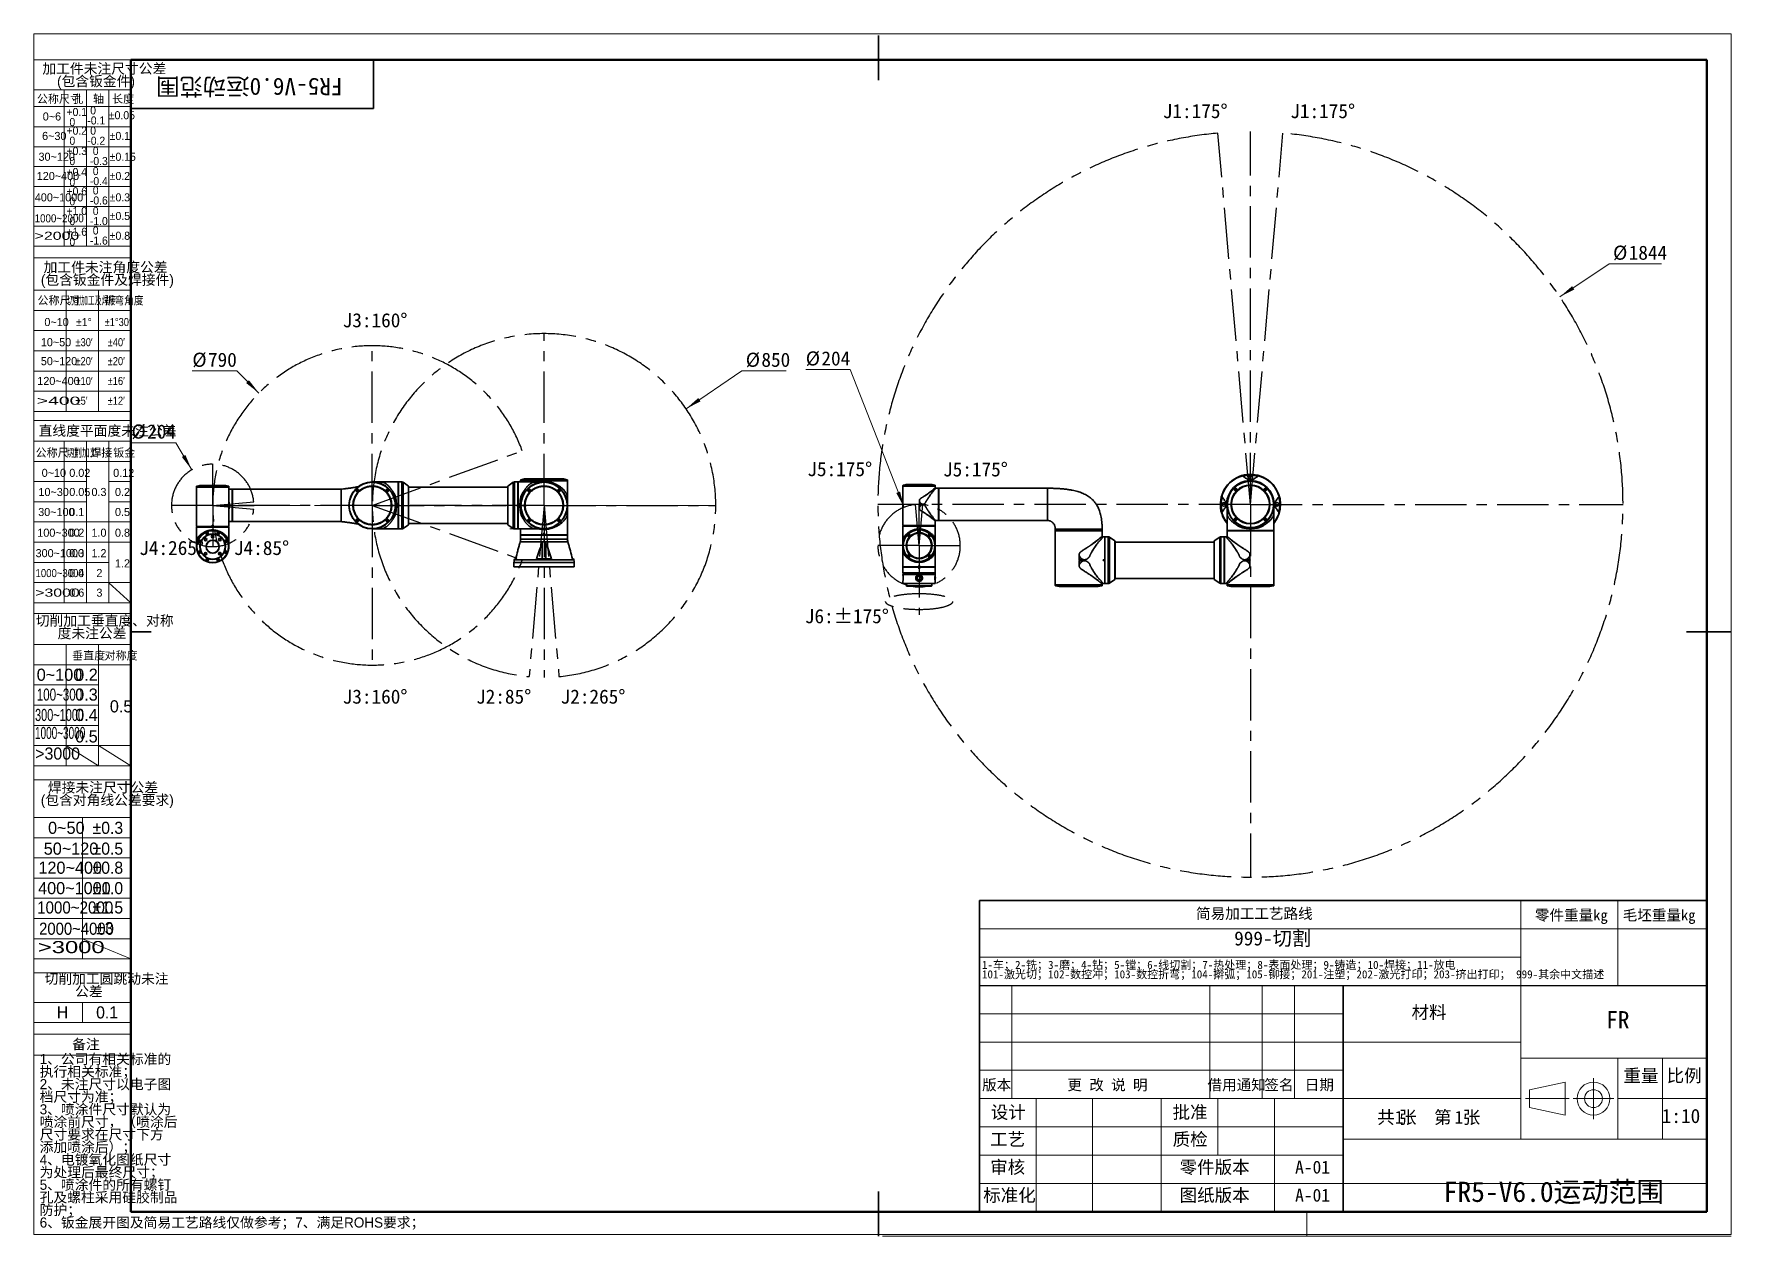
# Model space of a CAD drawing. Header units: millimetres. Extents: x 0 to 4200, y 0 to 2974.
import ezdxf

# ---------------------------------------------------------------- set-up
doc = ezdxf.new("R2010")
doc.units = ezdxf.units.MM
doc.header["$LTSCALE"] = 10
doc.linetypes.add('CENTERX2', pattern=[20.32, 12.7, -2.54, 2.54, -2.54])
doc.layers.get('0').update_dxf_attribs({"lineweight": 18})
for name, color, linetype, lineweight in [('中心线层', 6, 'CENTERX2', 25), ('文字层', 7, 'Continuous', 25), ('标注层', 150, 'Continuous', 18), ('细线层', 7, 'Continuous', 25)]:
    doc.layers.add(name, color=color, linetype=linetype, lineweight=lineweight)
doc.styles.add('SLDTEXTSTYLE0', font='')
doc.styles.add('SLDTEXTSTYLE1', font='')
doc.styles.add('SLDTEXTSTYLE10', font='', dxfattribs={"width": 0.610825})
doc.styles.add('SLDTEXTSTYLE11', font='', dxfattribs={"width": 1.790313})
doc.styles.add('SLDTEXTSTYLE12', font='', dxfattribs={"width": 0.681959})
doc.styles.add('SLDTEXTSTYLE13', font='', dxfattribs={"width": 0.884144})
doc.styles.add('SLDTEXTSTYLE14', font='', dxfattribs={"width": 0.713832})
doc.styles.add('SLDTEXTSTYLE15', font='', dxfattribs={"width": 0.67478})
doc.styles.add('SLDTEXTSTYLE16', font='', dxfattribs={"width": 0.616682})
doc.styles.add('SLDTEXTSTYLE17', font='', dxfattribs={"width": 0.985122})
doc.styles.add('SLDTEXTSTYLE18', font='', dxfattribs={"width": 0.932974})
doc.styles.add('SLDTEXTSTYLE19', font='', dxfattribs={"width": 0.916112})
doc.styles.add('SLDTEXTSTYLE2', font='')
doc.styles.add('SLDTEXTSTYLE20', font='')
doc.styles.add('SLDTEXTSTYLE3', font='')
doc.styles.add('SLDTEXTSTYLE4', font='')
doc.styles.add('SLDTEXTSTYLE5', font='', dxfattribs={"width": 0.957143})
doc.styles.add('SLDTEXTSTYLE6', font='', dxfattribs={"width": 0.968558})
doc.styles.add('SLDTEXTSTYLE7', font='', dxfattribs={"width": 0.902411})
doc.styles.add('SLDTEXTSTYLE8', font='', dxfattribs={"width": 1.466704})
doc.styles.add('SLDTEXTSTYLE9', font='', dxfattribs={"width": 0.858748})
doc.styles.get('SLDTEXTSTYLE0').set_extended_font_data('宋体')
doc.styles.get('SLDTEXTSTYLE1').set_extended_font_data('宋体')
doc.styles.get('SLDTEXTSTYLE10').set_extended_font_data('汉仪长仿宋体')
doc.styles.get('SLDTEXTSTYLE11').set_extended_font_data('汉仪长仿宋体')
doc.styles.get('SLDTEXTSTYLE12').set_extended_font_data('汉仪长仿宋体')
doc.styles.get('SLDTEXTSTYLE13').set_extended_font_data('汉仪长仿宋体')
doc.styles.get('SLDTEXTSTYLE14').set_extended_font_data('汉仪长仿宋体')
doc.styles.get('SLDTEXTSTYLE15').set_extended_font_data('汉仪长仿宋体')
doc.styles.get('SLDTEXTSTYLE16').set_extended_font_data('汉仪长仿宋体')
doc.styles.get('SLDTEXTSTYLE17').set_extended_font_data('汉仪长仿宋体')
doc.styles.get('SLDTEXTSTYLE18').set_extended_font_data('汉仪长仿宋体')
doc.styles.get('SLDTEXTSTYLE19').set_extended_font_data('汉仪长仿宋体')
doc.styles.get('SLDTEXTSTYLE2').set_extended_font_data('宋体')
doc.styles.get('SLDTEXTSTYLE20').set_extended_font_data('汉仪长仿宋体')
doc.styles.get('SLDTEXTSTYLE3').set_extended_font_data('汉仪长仿宋体')
doc.styles.get('SLDTEXTSTYLE4').set_extended_font_data('汉仪长仿宋体')
doc.styles.get('SLDTEXTSTYLE5').set_extended_font_data('汉仪长仿宋体')
doc.styles.get('SLDTEXTSTYLE6').set_extended_font_data('汉仪长仿宋体')
doc.styles.get('SLDTEXTSTYLE7').set_extended_font_data('汉仪长仿宋体')
doc.styles.get('SLDTEXTSTYLE8').set_extended_font_data('汉仪长仿宋体')
doc.styles.get('SLDTEXTSTYLE9').set_extended_font_data('汉仪长仿宋体')
doc.dimstyles.new('SLDDIMSTYLE0', dxfattribs={"dimtxt": 35, "dimasz": 40, "dimexe": 0, "dimexo": 0.0625, "dimgap": 8.75, "dimtad": 0, "dimtih": 1, "dimtoh": 1, "dimrnd": 1e-09, "dimzin": 12, "dimdsep": 46, "dimtxsty": 'SLDTEXTSTYLE1', "dimcen": 0, "dimdle": 80, "dimadec": 0, "dimazin": 3, "dimtfac": 1, "dimtdec": 3, "dimtofl": 0, "dimtmove": 0, "dimatfit": 3, "dimfxl": 1, "dimfrac": 2, "dimtolj": 1, "dimarcsym": 0})

msp = doc.modelspace()

# ---------------------------------------------------------------- texts
at = {"color": 7, "linetype": 'Continuous', "lineweight": 0, "insert": (533.261, 2822.253), "char_height": 42.33333, "width": 954.51024, "attachment_point": 2, "rotation": 180, "style": 'SLDTEXTSTYLE0'}
msp.add_mtext('FR5-V6.0运动范围', dxfattribs=at)
at = {"color": 7, "linetype": 'Continuous', "lineweight": 0, "attachment_point": 2}
for s, insert, char_height, width, style in [('简易加工工艺路线', (3020.25, 811.045), 26.4583, 595.68203, 'SLDTEXTSTYLE0'), ('零件重量kg', (3804.551, 807.067), 26.4583, 372.78166, 'SLDTEXTSTYLE0'), ('毛坯重量kg', (4021.913, 807.067), 26.4583, 372.78166, 'SLDTEXTSTYLE0'), ('材料', (3452.504, 569.595), 31.75, 174.89106, 'SLDTEXTSTYLE0'), ('FR', (3919.688, 556.308), 42.3333, 115.88454, 'SLDTEXTSTYLE1'), ('版本', (2382.514, 387.168), 26.4583, 144.56006, 'SLDTEXTSTYLE0'), ('更 改 说 明', (2656.77, 387.168), 26.4583, 404.11778, 'SLDTEXTSTYLE0'), ('借用通知', (2976.411, 387.168), 26.4583, 293.85009, 'SLDTEXTSTYLE0'), ('签名', (3081.062, 387.168), 26.4583, 138.64758, 'SLDTEXTSTYLE0'), ('日期', (3181.062, 387.168), 26.4583, 130.37011, 'SLDTEXTSTYLE0'), ('重量', (3976.96, 412.708), 31.75, 174.18156, 'SLDTEXTSTYLE0'), ('比例', (4083.967, 412.708), 31.75, 160.70112, 'SLDTEXTSTYLE0'), ('设计', (2411.282, 322.181), 31.75, 172.76257, 'SLDTEXTSTYLE0'), ('批准', (2861.282, 322.181), 31.75, 174.18156, 'SLDTEXTSTYLE0'), ('1:10', (4076.064, 314.485), 35, 183.79888, 'SLDTEXTSTYLE1'), ('工艺', (2409.685, 255.203), 31.75, 171.34358, 'SLDTEXTSTYLE0'), ('质检', (2861.282, 255.203), 31.75, 173.82682, 'SLDTEXTSTYLE0'), ('审核', (2409.685, 186.344), 31.75, 168.15084, 'SLDTEXTSTYLE0'), ('零件版本', (2921.854, 186.344), 31.75, 355.10335, 'SLDTEXTSTYLE0'), ('A-01', (3164.287, 186.344), 31.75, 171.69832, 'SLDTEXTSTYLE1'), ('FR5-V6.0运动范围', (3761.245, 134.326), 50, 1127.3743, 'SLDTEXTSTYLE0'), ('标准化', (2414.127, 116.837), 31.75, 264.64246, 'SLDTEXTSTYLE0'), ('图纸版本', (2921.854, 116.837), 31.75, 346.58939, 'SLDTEXTSTYLE0'), ('A-01', (3164.287, 116.837), 31.75, 171.69832, 'SLDTEXTSTYLE1')]:
    msp.add_mtext(s, dxfattribs=dict(at, insert=insert, char_height=char_height, width=width, style=style))
at = {"layer": '文字层', "color": 1, "insert": (2970.215, 753.777), "char_height": 35, "width": 388.71508, "attachment_point": 1, "style": 'SLDTEXTSTYLE0'}
msp.add_mtext('999-切割', dxfattribs=at)
at = {"layer": '标注层', "color": 1}
for s, insert, char_height, width, attachment_point, style in [('公称尺寸', (7.237, 2823.304), 20, 155.01385, 1, 'SLDTEXTSTYLE3'), ('孔', (95.078, 2823.304), 20, 34.29363, 1, 'SLDTEXTSTYLE3'), ('轴', (145.989, 2823.304), 20, 32.90859, 1, 'SLDTEXTSTYLE3'), ('长度', (193.232, 2823.304), 20, 75.34626, 1, 'SLDTEXTSTYLE3'), ('0~6', (21.717, 2779.823), 20, 54.01662, 1, 'SLDTEXTSTYLE4'), ('%%P0.05', (185.343, 2782.887), 20, 105.60233, 1, 'SLDTEXTSTYLE6'), ('6~30', (20.085, 2731.627), 20, 74.07202, 1, 'SLDTEXTSTYLE4'), ('%%P0.1', (187.483, 2731.627), 20, 80.27495, 1, 'SLDTEXTSTYLE6'), ('30~120', (11.293, 2680.191), 20, 114.79224, 1, 'SLDTEXTSTYLE4'), ('%%P0.15', (187.483, 2680.191), 20, 105.60233, 1, 'SLDTEXTSTYLE6'), ('120~400', (6.904, 2632.55), 20, 131.91136, 1, 'SLDTEXTSTYLE4'), ('%%P0.2', (187.483, 2632.55), 20, 86.01654, 1, 'SLDTEXTSTYLE6'), ('400~1000', (2.1, 2579.709), 20, 155.95568, 1, 'SLDTEXTSTYLE4'), ('%%P0.3', (187.483, 2579.709), 20, 86.23117, 1, 'SLDTEXTSTYLE6'), ('1000~2000', (1.711, 2527.824), 20, 155.3346, 1, 'SLDTEXTSTYLE7'), ('%%P0.5', (187.483, 2533.62), 20, 86.12385, 1, 'SLDTEXTSTYLE6'), ('>2000', (1.711, 2484.691), 20, 155.85256, 1, 'SLDTEXTSTYLE8'), ('%%P0.8', (187.483, 2484.691), 20, 86.60679, 1, 'SLDTEXTSTYLE6'), ('公称尺寸', (8.729, 2324.656), 20, 155.01385, 1, 'SLDTEXTSTYLE3'), ('切削加工及焊接', (82.029, 2324.656), 20, 167.54545, 1, 'SLDTEXTSTYLE10'), ('折弯角度', (174.942, 2324.656), 20, 133.87907, 1, 'SLDTEXTSTYLE9'), ('0~10', (25.803, 2271.224), 20, 74.23823, 1, 'SLDTEXTSTYLE4'), ('%%P1%%D', (104.111, 2271.224), 20, 62.45992, 1, 'SLDTEXTSTYLE6'), ('%%P1%%D30′', (174.942, 2271.224), 20, 124.17355, 1, 'SLDTEXTSTYLE9'), ('10~50', (17.025, 2221.322), 20, 91.68975, 1, 'SLDTEXTSTYLE4'), ('%%P30′', (102.792, 2221.322), 20, 72.50594, 1, 'SLDTEXTSTYLE9'), ('%%P40′', (182.442, 2221.322), 20, 72.50594, 1, 'SLDTEXTSTYLE9'), ('50~120', (17.025, 2174.491), 20, 114.79224, 1, 'SLDTEXTSTYLE4'), ('%%P20′', (102.792, 2174.491), 20, 72.50594, 1, 'SLDTEXTSTYLE9'), ('%%P20′', (182.442, 2174.491), 20, 72.50594, 1, 'SLDTEXTSTYLE9'), ('120~400', (8.248, 2125.439), 20, 131.91136, 1, 'SLDTEXTSTYLE4'), ('%%P10′', (102.792, 2125.439), 20, 72.50594, 1, 'SLDTEXTSTYLE9'), ('%%P16′', (182.456, 2125.439), 20, 72.45836, 1, 'SLDTEXTSTYLE9'), ('>400', (7.005, 2076.613), 20, 154.23472, 1, 'SLDTEXTSTYLE11'), ('%%P5′', (102.792, 2076.613), 20, 55.23582, 1, 'SLDTEXTSTYLE9'), ('%%P12′', (182.456, 2076.613), 20, 72.50594, 1, 'SLDTEXTSTYLE9'), ('直线度平面度未注公差', (181.914, 2004.886), 25, 490.51247, 2, 'SLDTEXTSTYLE3'), ('公称尺寸', (3.97, 1947.979), 20, 155.01385, 1, 'SLDTEXTSTYLE3'), ('切削加工', (80.5, 1947.979), 20, 104.8441, 1, 'SLDTEXTSTYLE12'), ('焊接', (139.447, 1947.979), 20, 74.57064, 1, 'SLDTEXTSTYLE3'), ('钣金', (196.093, 1947.979), 20, 75.45706, 1, 'SLDTEXTSTYLE3'), ('0~10', (19.089, 1898.071), 20, 74.23823, 1, 'SLDTEXTSTYLE4'), ('0.02', (87.387, 1898.071), 20, 73.62881, 1, 'SLDTEXTSTYLE4'), ('0.12', (196.052, 1898.071), 20, 73.62881, 1, 'SLDTEXTSTYLE4'), ('10~30', (11.075, 1850.772), 20, 91.68975, 1, 'SLDTEXTSTYLE4'), ('0.05', (87.387, 1850.772), 20, 73.73961, 1, 'SLDTEXTSTYLE4'), ('0.3', (142.29, 1850.772), 20, 53.73961, 1, 'SLDTEXTSTYLE4'), ('0.2', (200.441, 1850.772), 20, 53.51801, 1, 'SLDTEXTSTYLE4'), ('30~100', (10.482, 1801.231), 20, 114.79224, 1, 'SLDTEXTSTYLE4'), ('0.1', (87.269, 1801.231), 20, 47.59003, 1, 'SLDTEXTSTYLE4'), ('0.5', (200.441, 1801.231), 20, 53.62881, 1, 'SLDTEXTSTYLE4'), ('100~300', (8.248, 1750.026), 20, 131.91136, 1, 'SLDTEXTSTYLE4'), ('0.2', (87.269, 1750.026), 20, 53.51801, 1, 'SLDTEXTSTYLE4'), ('1.0', (142.29, 1750.026), 20, 51.46814, 1, 'SLDTEXTSTYLE4'), ('0.8', (200.441, 1750.026), 20, 54.12742, 1, 'SLDTEXTSTYLE4'), ('300~1000', (3.984, 1699.445), 20, 155.01385, 1, 'SLDTEXTSTYLE4'), ('0.3', (87.269, 1699.445), 20, 53.73961, 1, 'SLDTEXTSTYLE4'), ('1.2', (142.29, 1699.445), 20, 50.85873, 1, 'SLDTEXTSTYLE4'), ('1000~3000', (3.984, 1650.12), 20, 152.19035, 1, 'SLDTEXTSTYLE13'), ('0.4', (87.269, 1650.12), 20, 55.18006, 1, 'SLDTEXTSTYLE4'), ('2', (154.54, 1650.12), 20, 13.79501, 1, 'SLDTEXTSTYLE4'), ('1.2', (200.413, 1674.098), 20, 50.85873, 1, 'SLDTEXTSTYLE4'), ('>3000', (3.082, 1601.784), 20, 155.85256, 1, 'SLDTEXTSTYLE8'), ('0.6', (87.269, 1601.784), 20, 54.01662, 1, 'SLDTEXTSTYLE4'), ('3', (154.54, 1601.784), 20, 13.90582, 1, 'SLDTEXTSTYLE4'), ('垂直度', (94.495, 1446.054), 20, 115.78947, 1, 'SLDTEXTSTYLE3'), ('对称度', (174.679, 1446.054), 20, 115.18006, 1, 'SLDTEXTSTYLE3'), ('0~100', (6.847, 1403.667), 30, 141.52355, 1, 'SLDTEXTSTYLE4'), ('0.2', (101.978, 1403.667), 30, 80.27701, 1, 'SLDTEXTSTYLE4'), ('100~300', (6.951, 1354.525), 30, 141.24383, 1, 'SLDTEXTSTYLE14'), ('0.3', (101.978, 1354.525), 30, 80.60942, 1, 'SLDTEXTSTYLE4'), ('300~1000', (2.618, 1304.111), 30, 156.90033, 1, 'SLDTEXTSTYLE15'), ('0.4', (101.978, 1304.111), 30, 82.77008, 1, 'SLDTEXTSTYLE4'), ('0.5', (187.762, 1325.458), 30, 80.44321, 1, 'SLDTEXTSTYLE4'), ('1000~3000', (2.542, 1259.603), 30, 159.22684, 1, 'SLDTEXTSTYLE16'), ('0.5', (101.978, 1250.992), 30, 80.44321, 1, 'SLDTEXTSTYLE4'), ('>3000', (2.958, 1208.624), 30, 157.01918, 1, 'SLDTEXTSTYLE17'), ('0~50', (34.881, 1024.915), 30, 111.35734, 1, 'SLDTEXTSTYLE4'), ('%%P0.3', (145.214, 1024.915), 30, 129.34676, 1, 'SLDTEXTSTYLE6'), ('50~120', (24.216, 973.364), 30, 172.18837, 1, 'SLDTEXTSTYLE4'), ('%%P0.5', (145.214, 973.364), 30, 129.18578, 1, 'SLDTEXTSTYLE6'), ('120~400', (11.049, 926.187), 30, 197.86704, 1, 'SLDTEXTSTYLE4'), ('%%P0.8', (145.214, 926.187), 30, 129.91019, 1, 'SLDTEXTSTYLE6'), ('400~1000', (10.294, 875.727), 30, 233.93352, 1, 'SLDTEXTSTYLE4'), ('%%P1.0', (145.214, 875.727), 30, 129.91019, 1, 'SLDTEXTSTYLE6'), ('1000~2000', (7.836, 827.837), 30, 240.89344, 1, 'SLDTEXTSTYLE18'), ('%%P1.5', (145.214, 827.837), 30, 129.18578, 1, 'SLDTEXTSTYLE6'), ('2000~4000', (12.699, 775.261), 30, 240.80308, 1, 'SLDTEXTSTYLE19'), ('%%P3', (153.937, 776.711), 30, 70.99181, 1, 'SLDTEXTSTYLE6'), ('>3000', (9.649, 729.839), 30, 233.77883, 1, 'SLDTEXTSTYLE8'), ('H', (56.607, 568.261), 30, 21.00778, 1, 'SLDTEXTSTYLE6'), ('0.1', (153.937, 568.261), 30, 69.14055, 1, 'SLDTEXTSTYLE6'), ('备注', (128.583, 486.9), 25, 93.07479, 2, 'SLDTEXTSTYLE20'), ('6、钣金展开图及简易工艺路线仅做参考；7、满足ROHS要求；', (14.141, 45.931), 25, 1310.1108, 1, 'SLDTEXTSTYLE3')]:
    msp.add_mtext(s, dxfattribs=dict(at, insert=insert, char_height=char_height, width=width, attachment_point=attachment_point, style=style))
at = {"layer": '标注层', "char_height": 35, "attachment_point": 1, "style": 'SLDTEXTSTYLE1'}
for s, insert, width in [('J1:175%%D', (2793.574, 2800.643), 333.18436), ('J1:175%%D', (3109.09, 2800.643), 333.18436), ('J3:160%%D', (763.896, 2283.187), 333.18436), ('J5:175%%D', (1913.931, 1914.865), 333.18436), ('J5:175%%D', (2249.75, 1914.239), 333.18436), ('J4:265%%D', (260.486, 1719.854), 333.18436), ('J4:85%%D', (494.923, 1719.854), 283.12849), ('J6:%%P175%%D', (1907.712, 1551.049), 433.29609), ('J3:160%%D', (763.896, 1352.055), 333.18436), ('J2:85%%D', (1094.133, 1352.055), 283.12849), ('J2:265%%D', (1303.32, 1352.055), 333.18436)]:
    msp.add_mtext(s, dxfattribs=dict(at, insert=insert, width=width))

# ---------------------------------------------------------------- blocks, each defined once
blk = doc.blocks.new('SW_NOTE_0')
at = {"color": 0, "linetype": 'Continuous', "lineweight": 0, "attachment_point": 2}
for s, insert, char_height, width, style in [('共', (21.8, 40.9), 31.8, 83.721, 'SLDTEXTSTYLE0'), ('张  第', (119.1, 40.9), 31.75, 260.74, 'SLDTEXTSTYLE0'), ('张', (233.5, 40.9), 31.8, 81.237, 'SLDTEXTSTYLE0'), ('1', (54.2, 40.9), 31.8, 25.897, 'SLDTEXTSTYLE1'), ('1', (202.4, 40.9), 31.8, 25.897, 'SLDTEXTSTYLE1')]:
    blk.add_mtext(s, dxfattribs=dict(at, insert=insert, char_height=char_height, width=width, style=style))
blk = doc.blocks.new('SW_NOTE_1')
at = {"color": 0, "linetype": 'Continuous', "lineweight": 0, "char_height": 20, "attachment_point": 1, "style": 'SLDTEXTSTYLE2'}
for s, insert, width in [('1-车；2-铣；3-磨；4-钻；5-镗；6-线切割；7-热处理；8-表面处理；9-铸造；10-焊接；11-放电', (0, 23.3), 2450.056), ('101-激光切；102-数控冲；103-数控折弯；104-擀弧；105-铆接；201-注塑；202-激光打印；203-挤出打印； 999-其余中文描述', (0, 0), 3223.464)]:
    blk.add_mtext(s, dxfattribs=dict(at, insert=insert, width=width))
blk = doc.blocks.new('SW_NOTE_2')
at = {"layer": '标注层', "color": 0, "char_height": 25, "attachment_point": 2, "style": 'SLDTEXTSTYLE3'}
for s, insert, width in [('加工件未注尺寸公差', (154.7, 32.2), 442.798), ('(包含钣金件)', (134.1, 1.1), 276.316)]:
    blk.add_mtext(s, dxfattribs=dict(at, insert=insert, width=width))
blk = doc.blocks.new('SW_NOTE_3')
at = {"layer": '标注层', "color": 0, "char_height": 20, "attachment_point": 1, "style": 'SLDTEXTSTYLE5'}
for s, insert, width in [('-0.1', (0, 0.9), 73.761), (' 0', (0, 25.8), 35.528)]:
    blk.add_mtext(s, dxfattribs=dict(at, insert=insert, width=width))
blk = doc.blocks.new('SW_NOTE_4')
at = {"layer": '标注层', "color": 0, "char_height": 20, "attachment_point": 1, "style": 'SLDTEXTSTYLE5'}
for s, insert, width in [('+0.1', (0, 25.8), 73.708), (' 0', (0, 0.9), 35.528)]:
    blk.add_mtext(s, dxfattribs=dict(at, insert=insert, width=width))
blk = doc.blocks.new('SW_NOTE_5')
at = {"layer": '标注层', "color": 0, "char_height": 20, "attachment_point": 1, "style": 'SLDTEXTSTYLE5'}
for s, insert, width in [('+0.2', (0, 25.8), 79.382), (' 0', (0, 0.9), 35.528)]:
    blk.add_mtext(s, dxfattribs=dict(at, insert=insert, width=width))
blk = doc.blocks.new('SW_NOTE_6')
at = {"layer": '标注层', "color": 0, "char_height": 20, "attachment_point": 1, "style": 'SLDTEXTSTYLE5'}
for s, insert, width in [('+0.3', (0, 25.8), 79.594), (' 0', (0, 0.9), 35.528)]:
    blk.add_mtext(s, dxfattribs=dict(at, insert=insert, width=width))
blk = doc.blocks.new('SW_NOTE_7')
at = {"layer": '标注层', "color": 0, "char_height": 20, "attachment_point": 1, "style": 'SLDTEXTSTYLE5'}
for s, insert, width in [('+0.4', (0, 25.8), 80.973), (' 0', (0, 0.9), 35.528)]:
    blk.add_mtext(s, dxfattribs=dict(at, insert=insert, width=width))
blk = doc.blocks.new('SW_NOTE_8')
at = {"layer": '标注层', "color": 0, "char_height": 20, "attachment_point": 1, "style": 'SLDTEXTSTYLE5'}
for s, insert, width in [('-0.2', (0, 0.9), 79.435), (' 0', (0, 25.8), 35.528)]:
    blk.add_mtext(s, dxfattribs=dict(at, insert=insert, width=width))
blk = doc.blocks.new('SW_NOTE_9')
at = {"layer": '标注层', "color": 0, "char_height": 20, "attachment_point": 1, "style": 'SLDTEXTSTYLE5'}
for s, insert, width in [('-0.3', (0, 0.9), 79.647), (' 0', (0, 25.8), 35.528)]:
    blk.add_mtext(s, dxfattribs=dict(at, insert=insert, width=width))
blk = doc.blocks.new('SW_NOTE_10')
at = {"layer": '标注层', "color": 0, "char_height": 20, "attachment_point": 1, "style": 'SLDTEXTSTYLE5'}
for s, insert, width in [('-0.4', (0, 0.9), 81.026), (' 0', (0, 25.8), 35.528)]:
    blk.add_mtext(s, dxfattribs=dict(at, insert=insert, width=width))
blk = doc.blocks.new('SW_NOTE_11')
at = {"layer": '标注层', "color": 0, "char_height": 20, "attachment_point": 1, "style": 'SLDTEXTSTYLE5'}
for s, insert, width in [('+0.6', (0, 25.8), 79.859), (' 0', (0, 0.9), 35.528)]:
    blk.add_mtext(s, dxfattribs=dict(at, insert=insert, width=width))
blk = doc.blocks.new('SW_NOTE_12')
at = {"layer": '标注层', "color": 0, "char_height": 20, "attachment_point": 1, "style": 'SLDTEXTSTYLE5'}
for s, insert, width in [('-0.6', (0, 0.9), 79.912), (' 0', (0, 25.8), 35.528)]:
    blk.add_mtext(s, dxfattribs=dict(at, insert=insert, width=width))
blk = doc.blocks.new('SW_NOTE_13')
at = {"layer": '标注层', "color": 0, "char_height": 20, "attachment_point": 1, "style": 'SLDTEXTSTYLE5'}
for s, insert, width in [('+1.0', (0, 25.8), 79.965), (' 0', (0, 0.9), 35.528)]:
    blk.add_mtext(s, dxfattribs=dict(at, insert=insert, width=width))
blk = doc.blocks.new('SW_NOTE_14')
at = {"layer": '标注层', "color": 0, "char_height": 20, "attachment_point": 1, "style": 'SLDTEXTSTYLE5'}
for s, insert, width in [('-1.0', (0, 0.9), 80.018), (' 0', (0, 25.8), 35.528)]:
    blk.add_mtext(s, dxfattribs=dict(at, insert=insert, width=width))
blk = doc.blocks.new('SW_NOTE_15')
at = {"layer": '标注层', "color": 0, "char_height": 20, "attachment_point": 1, "style": 'SLDTEXTSTYLE5'}
for s, insert, width in [('+1.6', (0, 25.8), 79.859), (' 0', (0, 0.9), 35.528)]:
    blk.add_mtext(s, dxfattribs=dict(at, insert=insert, width=width))
blk = doc.blocks.new('SW_NOTE_16')
at = {"layer": '标注层', "color": 0, "char_height": 20, "attachment_point": 1, "style": 'SLDTEXTSTYLE5'}
for s, insert, width in [('-1.6', (0, 0.9), 79.912), (' 0', (0, 25.8), 35.528)]:
    blk.add_mtext(s, dxfattribs=dict(at, insert=insert, width=width))
blk = doc.blocks.new('SW_NOTE_17')
at = {"layer": '标注层', "color": 0, "char_height": 25, "attachment_point": 2, "style": 'SLDTEXTSTYLE3'}
for s, insert, width in [('(包含钣金件及焊接件)', (159.1, 1.1), 476.801), ('加工件未注角度公差', (154.7, 32.2), 442.936)]:
    blk.add_mtext(s, dxfattribs=dict(at, insert=insert, width=width))
blk = doc.blocks.new('SW_NOTE_18')
at = {"layer": '标注层', "color": 0, "char_height": 25, "attachment_point": 2, "style": 'SLDTEXTSTYLE3'}
for s, insert, width in [('切削加工垂直度、对称', (171.9, 32.2), 491.62), ('度未注公差', (140.6, 1.1), 241.551)]:
    blk.add_mtext(s, dxfattribs=dict(at, insert=insert, width=width))
blk = doc.blocks.new('SW_NOTE_19')
at = {"layer": '标注层', "color": 0, "char_height": 25, "attachment_point": 2, "style": 'SLDTEXTSTYLE3'}
for s, insert, width in [('(包含对角线公差要求)', (148.2, 1.1), 476.939), ('焊接未注尺寸公差', (137.5, 32.2), 391.69)]:
    blk.add_mtext(s, dxfattribs=dict(at, insert=insert, width=width))
blk = doc.blocks.new('SW_NOTE_20')
at = {"layer": '标注层', "color": 0, "char_height": 25, "attachment_point": 2, "style": 'SLDTEXTSTYLE3'}
for s, insert, width in [('切削加工圆跳动未注', (154.7, 32.2), 442.521), ('公差', (110.9, 1.1), 92.244)]:
    blk.add_mtext(s, dxfattribs=dict(at, insert=insert, width=width))
blk = doc.blocks.new('SW_NOTE_21')
at = {"layer": '标注层', "color": 0, "char_height": 25, "attachment_point": 1, "style": 'SLDTEXTSTYLE3'}
for s, insert, width in [('执行相关标准；', (0, 1.1), 311.842), ('1、公司有相关标准的', (0, 32.2), 461.911), ('2、未注尺寸以电子图', (0, -30), 465.651), ('档尺寸为准；', (0, -61.1), 262.673), ('3、喷涂件尺寸默认为', (0, -92.2), 465.028), ('喷涂前尺寸，（喷涂后', (0, -123.3), 489.127), ('尺寸要求在尺寸下方', (0, -154.4), 443.837), ('添加喷涂后）；', (0, -185.6), 310.873), ('4、电镀氧化图纸尺寸', (0, -216.7), 469.529), ('为处理后最终尺寸；', (0, -247.8), 411.219), ('5、喷涂件的所有螺钉', (0, -278.9), 469.252), ('孔及螺柱采用硅胶制品', (0, -310), 490.028), ('防护；', (0, -341.1), 108.102)]:
    blk.add_mtext(s, dxfattribs=dict(at, insert=insert, width=width))
blk = doc.blocks.new('*X25')
at = {"layer": '标注层'}
blk.add_hatch(color=256, dxfattribs=at).paths.add_polyline_path([(1613.7, 2046.5), (1649.6, 2064.9), (1644, 2073.2)], flags=0)
for p, q in [((1613.7, 2046.5), (1751.5, 2140.2)), ((1751.5, 2140.2), (1861.3, 2140.2))]:
    blk.add_line(p, q, dxfattribs=at)
at = {"layer": '标注层', "char_height": 35, "attachment_point": 1, "style": 'SLDTEXTSTYLE1'}
for s, insert, width in [('%%C', (1761.5, 2185.4), 46.927), ('850', (1800.2, 2185.4), 140.782)]:
    blk.add_mtext(s, dxfattribs=dict(at, insert=insert, width=width))
blk = doc.blocks.new('*X26')
at = {"layer": '标注层'}
blk.add_hatch(color=256, dxfattribs=at).paths.add_polyline_path([(390.6, 1895.5), (374.6, 1932.5), (366, 1927.4)], flags=0)
for p, q in [((351.1, 1962.7), (241.3, 1962.7)), ((390.6, 1895.5), (351.1, 1962.7))]:
    blk.add_line(p, q, dxfattribs=at)
at = {"layer": '标注层', "char_height": 35, "attachment_point": 1, "style": 'SLDTEXTSTYLE1'}
for s, insert, width in [('%%C', (241.3, 2007.8), 46.927), ('204', (280, 2007.8), 141.564)]:
    blk.add_mtext(s, dxfattribs=dict(at, insert=insert, width=width))
blk = doc.blocks.new('*X27')
at = {"layer": '标注层'}
blk.add_hatch(color=256, dxfattribs=at).paths.add_polyline_path([(556.8, 2085.6), (531.9, 2117.4), (524.9, 2110.3)], flags=0)
for p, q in [((501.7, 2140.2), (391.9, 2140.2)), ((556.8, 2085.6), (501.7, 2140.2))]:
    blk.add_line(p, q, dxfattribs=at)
at = {"layer": '标注层', "char_height": 35, "attachment_point": 1, "style": 'SLDTEXTSTYLE1'}
for s, insert, width in [('%%C', (391.9, 2185.4), 46.927), ('790', (430.6, 2185.4), 138.827)]:
    blk.add_mtext(s, dxfattribs=dict(at, insert=insert, width=width))
blk = doc.blocks.new('SW_CENTERMARKSYMBOL_0')
at = {"layer": '中心线层', "color": 0}
for p, q in [((0, 1), (0, 102.5)), ((-1, 0), (-102.5, 0)), ((0, 0), (-0.5, 0)), ((0, 0), (0, 0.5)), ((0, 0), (0, -0.5)), ((0, 0), (0.5, 0)), ((1, 0), (102.5, 0)), ((0, -1), (0, -102.5))]:
    blk.add_line(p, q, dxfattribs=at)
blk = doc.blocks.new('SW_CENTERMARKSYMBOL_1')
at = {"layer": '中心线层', "color": 0}
for p, q in [((0, 1), (0, 425.5)), ((-1, 0), (-425.5, 0)), ((0, 0), (-0.5, 0)), ((0, 0), (0, 0.5)), ((0, 0), (0, -0.5)), ((0, 0), (0.5, 0)), ((1, 0), (425.5, 0)), ((0, -1), (0, -425.5))]:
    blk.add_line(p, q, dxfattribs=at)
blk = doc.blocks.new('SW_CENTERMARKSYMBOL_2')
at = {"layer": '中心线层', "color": 0}
for p, q in [((0, 1), (0, 395.5)), ((-1, 0), (-395.5, 0)), ((0, 0), (-0.5, 0)), ((0, 0), (0, 0.5)), ((0, 0), (0, -0.5)), ((0, 0), (0.5, 0)), ((1, 0), (395.5, 0)), ((0, -1), (0, -395.5))]:
    blk.add_line(p, q, dxfattribs=at)
blk = doc.blocks.new('*X31')
at = {"layer": '标注层'}
blk.add_hatch(color=256, dxfattribs=at).paths.add_polyline_path([(3776.2, 2323.6), (3812.2, 2341.7), (3806.6, 2350)], flags=0)
for p, q in [((3776.2, 2323.6), (3897.9, 2405.2)), ((3897.9, 2405.2), (4028, 2405.2))]:
    blk.add_line(p, q, dxfattribs=at)
at = {"layer": '标注层', "char_height": 35, "attachment_point": 1, "style": 'SLDTEXTSTYLE1'}
for s, insert, width in [('%%C', (3907.9, 2450.3), 46.927), ('1844', (3946.6, 2450.3), 185.363)]:
    blk.add_mtext(s, dxfattribs=dict(at, insert=insert, width=width))
blk = doc.blocks.new('*X32')
at = {"layer": '标注层'}
blk.add_hatch(color=256, dxfattribs=at).paths.add_polyline_path([(2153.3, 1802.9), (2143.4, 1842), (2134.1, 1838.3)], flags=0)
for p, q in [((2019.8, 2143.5), (1910, 2143.5)), ((2153.3, 1802.9), (2019.8, 2143.5))]:
    blk.add_line(p, q, dxfattribs=at)
at = {"layer": '标注层', "char_height": 35, "attachment_point": 1, "style": 'SLDTEXTSTYLE1'}
for s, insert, width in [('%%C', (1910, 2188.7), 46.927), ('204', (1948.7, 2188.7), 141.564)]:
    blk.add_mtext(s, dxfattribs=dict(at, insert=insert, width=width))
blk = doc.blocks.new('SW_CENTERMARKSYMBOL_3')
at = {"layer": '中心线层', "color": 0}
for p, q in [((0, 1), (0, 922.5)), ((-1, 0), (-922.5, 0)), ((0, 0), (-0.5, 0)), ((0, 0), (0, 0.5)), ((0, 0), (0, -0.5)), ((0, 0), (0.5, 0)), ((1, 0), (922.5, 0)), ((0, -1), (0, -922.5))]:
    blk.add_line(p, q, dxfattribs=at)
blk = doc.blocks.new('SW_CENTERMARKSYMBOL_4')
at = {"layer": '中心线层', "color": 0}
for p, q in [((0, 1), (0, 102.5)), ((-1, 0), (-102.5, 0)), ((0, 0), (-0.5, 0)), ((0, 0), (0, 0.5)), ((0, 0), (0, -0.5)), ((0, 0), (0.5, 0)), ((1, 0), (102.5, 0)), ((0, -1), (0, -171.1))]:
    blk.add_line(p, q, dxfattribs=at)

# ---------------------------------------------------------------- dimensions: what is measured, and where the dimension line sits
at = {"layer": '标注层'}
for p1, p2, picture, middle in [((2244.871, 1296.3), (3776.207, 2323.6), '*X31', (3932.512, 2428.457)), ((1117.806, 1529.437), (556.799, 2085.648), '*X27', (478.305, 2163.472)), ((910.875, 1568.537), (1613.73, 2046.548), '*X25', (1785.65, 2163.472)), ((2227.765, 1612.985), (2153.314, 1802.914), '*X32', (2010.681, 2166.78)), ((494.004, 1719.617), (390.6, 1895.468), '*X26', (337.401, 1985.94))]:
    dim = msp.add_diameter_dim_2p(p1=p1, p2=p2, dimstyle='SLDDIMSTYLE0', override={"dimpost": '%%C<>', "dimsah": 1, "dimtzin": 12}, dxfattribs=at)
    dim.commit()
    dim.dimension.update_dxf_attribs({"geometry": picture, "text_midpoint": middle, "dimtype": 163})

# ---------------------------------------------------------------- linework, layer by layer
at = {"color": 7, "linetype": 'Continuous', "lineweight": 18}
for p, q in [((-0.005, 2973.966), (4199.93, 2973.966)), ((-0.005, 2973.966), (-0.005, 3.966)), ((4199.93, 2973.966), (4199.93, 3.966)), ((3679.959, 759.894), (3679.959, 829.894)), ((3919.959, 759.894), (3919.959, 829.894)), ((2339.959, 759.894), (4139.959, 759.894)), ((3679.959, 619.894), (3679.959, 759.894)), ((3919.959, 619.894), (3919.959, 759.894)), ((3679.959, 689.894), (2339.959, 689.894)), ((2419.959, 339.894), (2419.959, 619.894)), ((2909.959, 339.894), (2909.959, 619.894)), ((3039.959, 339.894), (3039.959, 619.894)), ((3119.959, 339.894), (3119.959, 619.894)), ((3679.959, 619.894), (3679.959, 239.894)), ((3239.959, 549.894), (2339.959, 549.894)), ((3239.959, 479.894), (2339.959, 479.894)), ((3239.959, 479.894), (3679.959, 479.894)), ((4139.959, 439.894), (3679.959, 439.894)), ((3919.959, 439.894), (3919.959, 239.894)), ((4029.959, 439.894), (4029.959, 239.894)), ((3239.959, 409.894), (2339.959, 409.894)), ((3701.2, 361.982), (3789.507, 380.54)), ((3789.507, 380.54), (3789.507, 299.249)), ((3679.959, 339.894), (2339.959, 339.894)), ((2479.959, 59.894), (2479.959, 339.894)), ((2619.959, 59.894), (2619.959, 339.894)), ((2789.959, 59.894), (2789.959, 339.894)), ((2929.959, 199.894), (2929.959, 339.894)), ((3069.959, 59.894), (3069.959, 339.894)), ((3701.2, 361.982), (3701.2, 317.807)), ((3919.959, 339.894), (4139.959, 339.894)), ((3701.2, 317.807), (3789.507, 299.249)), ((3239.959, 269.894), (2339.959, 269.894)), ((3679.959, 239.894), (3239.959, 239.894)), ((4139.959, 239.894), (3679.959, 239.894)), ((3239.959, 199.894), (2339.959, 199.894)), ((3239.959, 129.894), (2339.959, 129.894)), ((3149.959, 59.894), (3149.959, -0.106)), ((-0.005, 3.966), (4199.93, 3.966)), ((2099.959, -0.106), (4199.959, -0.106))]:
    msp.add_line(p, q, dxfattribs=at)
at = {"color": 7, "linetype": 'Continuous', "lineweight": 35}
for p, q in [((2089.959, 2859.894), (2089.959, 2969.894)), ((839.959, 2789.894), (839.959, 2909.894)), ((239.959, 2789.894), (839.959, 2789.894)), ((402.302, 1854.442), (402.302, 1853.542)), ((482.302, 1853.542), (402.302, 1853.542)), ((402.802, 1853.54), (402.302, 1853.04)), ((402.302, 1853.04), (402.302, 1807.542)), ((482.302, 1853.04), (402.302, 1853.04)), ((402.802, 1853.542), (402.802, 1853.54)), ((481.802, 1853.54), (402.802, 1853.54)), ((410.138, 1857.006), (403.083, 1855.418)), ((474.247, 1857.03), (410.358, 1857.03)), ((481.522, 1855.418), (474.466, 1857.006)), ((481.802, 1853.54), (481.802, 1853.542)), ((482.302, 1853.04), (481.802, 1853.54)), ((482.302, 1853.542), (482.302, 1854.442)), ((482.302, 1807.542), (482.302, 1853.04)), ((898.102, 1865.542), (837.302, 1865.542)), ((898.102, 1865.534), (898.102, 1865.542)), ((898.102, 1865.534), (901.599, 1865.534)), ((901.599, 1865.534), (901.599, 1808.547)), ((901.791, 1865.342), (901.599, 1865.534)), ((902.099, 1865.035), (902.099, 1808.499)), ((902.102, 1865.035), (902.099, 1865.035)), ((910.526, 1865.542), (902.102, 1865.542)), ((902.102, 1865.542), (902.102, 1807.542)), ((926.676, 1855.341), (913.393, 1864.639)), ((927.102, 1807.542), (927.102, 1854.522)), ((1172.502, 1852.542), (927.102, 1852.542)), ((1172.502, 1854.522), (1172.502, 1760.563)), ((1186.211, 1864.639), (1172.929, 1855.341)), ((1197.502, 1865.542), (1189.078, 1865.542)), ((1197.502, 1749.542), (1197.502, 1865.542)), ((1197.505, 1865.042), (1197.502, 1865.042)), ((1198.005, 1865.542), (1197.505, 1865.042)), ((1197.505, 1808.499), (1197.505, 1865.042)), ((1262.302, 1865.542), (1198.005, 1865.542)), ((1198.005, 1808.547), (1198.005, 1865.542)), ((1204.302, 1870.123), (1204.302, 1868.642)), ((1320.302, 1868.642), (1204.302, 1868.642)), ((1204.802, 1868.54), (1204.302, 1868.04)), ((1204.302, 1868.04), (1204.302, 1865.542)), ((1320.302, 1868.04), (1204.302, 1868.04)), ((1204.802, 1868.642), (1204.802, 1868.54)), ((1319.802, 1868.54), (1204.802, 1868.54)), ((1214.177, 1872.917), (1205.106, 1871.103)), ((1310.232, 1872.937), (1214.373, 1872.937)), ((1262.302, 1867.022), (1262.302, 1865.542)), ((1319.498, 1871.103), (1310.428, 1872.917)), ((1319.802, 1868.54), (1319.802, 1868.642)), ((1320.302, 1868.04), (1319.802, 1868.54)), ((1320.302, 1868.642), (1320.302, 1870.123)), ((1320.302, 1808.722), (1320.302, 1868.04)), ((2150.529, 1856.85), (2150.529, 1855.95)), ((2230.529, 1855.95), (2150.529, 1855.95)), ((2151.039, 1855.947), (2150.539, 1855.447)), ((2150.539, 1855.447), (2150.539, 1760.95)), ((2230.539, 1855.447), (2150.539, 1855.447)), ((2151.039, 1855.95), (2151.039, 1855.947)), ((2190.539, 1855.947), (2151.039, 1855.947)), ((2158.365, 1859.413), (2151.31, 1857.826)), ((2222.474, 1859.437), (2158.585, 1859.437)), ((2230.039, 1855.947), (2190.539, 1855.947)), ((2213.084, 1858.803), (2213.026, 1858.904)), ((2229.749, 1857.826), (2222.693, 1859.413)), ((2230.039, 1855.947), (2230.039, 1855.95)), ((2230.539, 1855.447), (2230.039, 1855.947)), ((2230.529, 1855.95), (2230.529, 1856.85)), ((2230.539, 1851.216), (2230.539, 1855.447)), ((2235.539, 1849.95), (2231.881, 1849.95)), ((2235.539, 1849.937), (2235.539, 1849.95)), ((2235.539, 1849.937), (2238.837, 1849.937)), ((2238.837, 1849.937), (2238.837, 1769.95)), ((2239.024, 1849.75), (2238.837, 1849.937)), ((2239.024, 1849.75), (2238.837, 1849.937)), ((2239.337, 1849.438), (2239.024, 1849.75)), ((2239.337, 1849.438), (2239.337, 1770.45)), ((2239.539, 1849.438), (2239.337, 1849.438)), ((2508.339, 1849.95), (2239.539, 1849.95)), ((2239.539, 1849.95), (2239.539, 1769.95)), ((2508.339, 1769.95), (2508.339, 1849.95)), ((2508.529, 1849.938), (2508.529, 1809.95)), ((2508.539, 1849.95), (2508.539, 1809.95)), ((402.302, 1807.542), (402.302, 1755.045)), ((402.305, 1808.555), (402.305, 1806.539)), ((490.6, 1847.542), (482.302, 1847.542)), ((482.302, 1755.045), (482.302, 1807.542)), ((491.1, 1847.042), (490.6, 1847.542)), ((490.6, 1847.542), (490.6, 1767.555)), ((491.302, 1847.042), (491.1, 1847.042)), ((491.1, 1847.042), (491.1, 1768.054)), ((760.102, 1847.542), (491.302, 1847.542)), ((491.302, 1847.542), (491.302, 1767.542)), ((760.102, 1767.542), (760.102, 1847.542)), ((760.292, 1847.542), (760.292, 1767.542)), ((760.302, 1847.543), (760.302, 1807.542)), ((760.302, 1807.542), (760.302, 1767.542)), ((800.032, 1845.388), (799.454, 1844.388)), ((799.454, 1844.388), (800.032, 1843.388)), ((799.454, 1844.388), (800.609, 1844.388)), ((801.186, 1845.388), (800.032, 1845.388)), ((800.032, 1845.388), (800.609, 1844.388)), ((800.609, 1844.388), (800.032, 1843.388)), ((800.032, 1843.388), (801.186, 1843.388)), ((801.186, 1845.388), (800.609, 1844.388)), ((801.186, 1843.388), (800.609, 1844.388)), ((801.764, 1844.388), (800.609, 1844.388)), ((801.764, 1844.388), (801.186, 1845.388)), ((801.186, 1843.388), (801.764, 1844.388)), ((873.57, 1845.236), (872.993, 1844.236)), ((872.993, 1844.236), (873.57, 1843.236)), ((872.993, 1844.236), (874.148, 1844.236)), ((874.725, 1845.236), (873.57, 1845.236)), ((873.57, 1845.236), (874.148, 1844.236)), ((874.148, 1844.236), (873.57, 1843.236)), ((873.57, 1843.236), (874.725, 1843.236)), ((874.725, 1845.236), (874.148, 1844.236)), ((874.725, 1843.236), (874.148, 1844.236)), ((875.303, 1844.236), (874.148, 1844.236)), ((875.303, 1844.236), (874.725, 1845.236)), ((874.725, 1843.236), (875.303, 1844.236)), ((898.102, 1808.547), (901.599, 1808.547)), ((898.102, 1806.537), (898.102, 1808.547)), ((901.599, 1806.537), (898.102, 1806.537)), ((901.791, 1808.547), (901.599, 1808.547)), ((901.599, 1806.537), (901.599, 1749.542)), ((901.599, 1806.537), (901.791, 1806.537)), ((902.099, 1808.499), (902.102, 1808.499)), ((902.099, 1806.586), (902.099, 1750.042)), ((902.102, 1806.586), (902.099, 1806.586)), ((902.102, 1807.542), (902.102, 1749.542)), ((927.102, 1760.563), (927.102, 1807.542)), ((1197.502, 1808.499), (1197.505, 1808.499)), ((1197.505, 1806.586), (1197.502, 1806.586)), ((1197.505, 1750.05), (1197.505, 1806.586)), ((1198.005, 1808.547), (1197.814, 1808.547)), ((1198.005, 1806.537), (1197.814, 1806.537)), ((1201.502, 1808.547), (1198.005, 1808.547)), ((1198.005, 1749.551), (1198.005, 1806.537)), ((1198.005, 1806.537), (1201.502, 1806.537)), ((1201.502, 1808.547), (1201.502, 1806.537)), ((1225.032, 1845.388), (1224.454, 1844.388)), ((1224.454, 1844.388), (1225.032, 1843.388)), ((1224.454, 1844.388), (1225.609, 1844.388)), ((1226.186, 1845.388), (1225.032, 1845.388)), ((1225.032, 1845.388), (1225.609, 1844.388)), ((1225.609, 1844.388), (1225.032, 1843.388)), ((1225.032, 1843.388), (1226.186, 1843.388)), ((1226.186, 1845.388), (1225.609, 1844.388)), ((1226.764, 1844.388), (1225.609, 1844.388)), ((1226.186, 1843.388), (1225.609, 1844.388)), ((1226.764, 1844.388), (1226.186, 1845.388)), ((1226.186, 1843.388), (1226.764, 1844.388)), ((1298.57, 1845.236), (1297.993, 1844.236)), ((1297.993, 1844.236), (1298.57, 1843.236)), ((1297.993, 1844.236), (1299.148, 1844.236)), ((1299.725, 1845.236), (1298.57, 1845.236)), ((1298.57, 1845.236), (1299.148, 1844.236)), ((1299.148, 1844.236), (1298.57, 1843.236)), ((1298.57, 1843.236), (1299.725, 1843.236)), ((1299.725, 1845.236), (1299.148, 1844.236)), ((1300.303, 1844.236), (1299.148, 1844.236)), ((1299.725, 1843.236), (1299.148, 1844.236)), ((1300.303, 1844.236), (1299.725, 1845.236)), ((1299.725, 1843.236), (1300.303, 1844.236)), ((1312.512, 1844.292), (1312.521, 1844.281)), ((1320.302, 1735.045), (1320.302, 1806.363)), ((2190.539, 1809.95), (2191.453, 1810.864)), ((2191.453, 1809.036), (2190.539, 1809.95)), ((2191.453, 1810.864), (2191.453, 1817.117)), ((2191.455, 1810.866), (2191.453, 1810.864)), ((2191.453, 1802.783), (2191.453, 1809.036)), ((2191.453, 1809.036), (2191.455, 1809.034)), ((2191.473, 1817.119), (2191.473, 1810.874)), ((2197.54, 1810.874), (2191.473, 1810.874)), ((2191.473, 1809.026), (2197.54, 1809.026)), ((2191.473, 1809.026), (2191.473, 1802.781)), ((2508.529, 1809.95), (2508.529, 1769.836)), ((2508.539, 1809.95), (2508.539, 1769.95)), ((2952.539, 1809.95), (2952.539, 1745.653)), ((2973.846, 1847.95), (2972.846, 1847.373)), ((2972.846, 1847.373), (2972.846, 1846.218)), ((2973.846, 1846.795), (2972.846, 1847.373)), ((2972.846, 1846.218), (2973.846, 1846.795)), ((2972.846, 1846.218), (2973.846, 1845.641)), ((2974.846, 1847.373), (2973.846, 1847.95)), ((2973.846, 1847.95), (2973.846, 1846.795)), ((2974.846, 1847.373), (2973.846, 1846.795)), ((2973.846, 1845.641), (2973.846, 1846.795)), ((2974.846, 1846.218), (2973.846, 1846.795)), ((2973.846, 1845.641), (2974.846, 1846.218)), ((2974.846, 1846.218), (2974.846, 1847.373)), ((3047.385, 1847.798), (3046.385, 1847.221)), ((3046.385, 1847.221), (3046.385, 1846.066)), ((3047.385, 1846.643), (3046.385, 1847.221)), ((3046.385, 1846.066), (3047.385, 1846.643)), ((3046.385, 1846.066), (3047.385, 1845.489)), ((3048.385, 1847.221), (3047.385, 1847.798)), ((3047.385, 1847.798), (3047.385, 1846.643)), ((3048.385, 1847.221), (3047.385, 1846.643)), ((3047.385, 1845.489), (3047.385, 1846.643)), ((3048.385, 1846.066), (3047.385, 1846.643)), ((3047.385, 1845.489), (3048.385, 1846.066)), ((3048.385, 1846.066), (3048.385, 1847.221)), ((3068.539, 1749.15), (3068.539, 1809.95)), ((482.302, 1767.542), (487.302, 1767.542)), ((490.6, 1767.555), (487.302, 1767.555)), ((487.302, 1767.542), (487.302, 1767.555)), ((490.787, 1767.742), (490.6, 1767.555)), ((490.787, 1767.742), (491.1, 1768.054)), ((491.1, 1768.054), (491.302, 1768.054)), ((491.302, 1767.542), (760.102, 1767.542)), ((760.282, 1770.042), (760.282, 1771.867)), ((799.879, 1771.849), (799.302, 1770.849)), ((799.302, 1770.849), (799.879, 1769.849)), ((799.302, 1770.849), (800.457, 1770.849)), ((801.034, 1771.849), (799.879, 1771.849)), ((799.879, 1771.849), (800.457, 1770.849)), ((800.457, 1770.849), (799.879, 1769.849)), ((799.879, 1769.849), (801.034, 1769.849)), ((801.034, 1771.849), (800.457, 1770.849)), ((801.611, 1770.849), (800.457, 1770.849)), ((801.034, 1769.849), (800.457, 1770.849)), ((801.611, 1770.849), (801.034, 1771.849)), ((801.034, 1769.849), (801.611, 1770.849)), ((873.418, 1771.697), (872.841, 1770.697)), ((872.841, 1770.697), (873.418, 1769.697)), ((872.841, 1770.697), (873.996, 1770.697)), ((874.573, 1771.697), (873.418, 1771.697)), ((873.418, 1771.697), (873.996, 1770.697)), ((873.996, 1770.697), (873.418, 1769.697)), ((873.418, 1769.697), (874.573, 1769.697)), ((874.573, 1771.697), (873.996, 1770.697)), ((875.15, 1770.697), (873.996, 1770.697)), ((874.573, 1769.697), (873.996, 1770.697)), ((875.15, 1770.697), (874.573, 1771.697)), ((874.573, 1769.697), (875.15, 1770.697)), ((1224.879, 1771.849), (1224.302, 1770.849)), ((1224.302, 1770.849), (1224.879, 1769.849)), ((1224.302, 1770.849), (1225.457, 1770.849)), ((1226.034, 1771.849), (1224.879, 1771.849)), ((1224.879, 1771.849), (1225.457, 1770.849)), ((1225.457, 1770.849), (1224.879, 1769.849)), ((1224.879, 1769.849), (1226.034, 1769.849)), ((1226.034, 1771.849), (1225.457, 1770.849)), ((1226.611, 1770.849), (1225.457, 1770.849)), ((1226.034, 1769.849), (1225.457, 1770.849)), ((1226.611, 1770.849), (1226.034, 1771.849)), ((1226.034, 1769.849), (1226.611, 1770.849)), ((1298.418, 1771.697), (1297.841, 1770.697)), ((1297.841, 1770.697), (1298.418, 1769.697)), ((1297.841, 1770.697), (1298.996, 1770.697)), ((1299.573, 1771.697), (1298.418, 1771.697)), ((1298.418, 1771.697), (1298.996, 1770.697)), ((1298.996, 1770.697), (1298.418, 1769.697)), ((1298.418, 1769.697), (1299.573, 1769.697)), ((1299.573, 1771.697), (1298.996, 1770.697)), ((1300.15, 1770.697), (1298.996, 1770.697)), ((1299.573, 1769.697), (1298.996, 1770.697)), ((1300.15, 1770.697), (1299.573, 1771.697)), ((1299.573, 1769.697), (1300.15, 1770.697)), ((2230.539, 1760.95), (2230.539, 1768.684)), ((2231.881, 1769.95), (2238.837, 1769.95)), ((2238.837, 1769.95), (2239.337, 1770.45)), ((2239.337, 1770.45), (2239.539, 1770.45)), ((2239.539, 1769.95), (2508.339, 1769.95)), ((2973.694, 1774.411), (2972.694, 1773.834)), ((2972.694, 1773.834), (2972.694, 1772.679)), ((2973.694, 1773.257), (2972.694, 1773.834)), ((2972.694, 1772.679), (2973.694, 1773.257)), ((2972.694, 1772.679), (2973.694, 1772.102)), ((2974.694, 1773.834), (2973.694, 1774.411)), ((2973.694, 1774.411), (2973.694, 1773.257)), ((2974.694, 1773.834), (2973.694, 1773.257)), ((2973.694, 1772.102), (2973.694, 1773.257)), ((2974.694, 1772.679), (2973.694, 1773.257)), ((2973.694, 1772.102), (2974.694, 1772.679)), ((2974.694, 1772.679), (2974.694, 1773.834)), ((3047.233, 1774.259), (3046.233, 1773.682)), ((3046.233, 1773.682), (3046.233, 1772.527)), ((3047.233, 1773.104), (3046.233, 1773.682)), ((3046.233, 1772.527), (3047.233, 1773.104)), ((3046.233, 1772.527), (3047.233, 1771.95)), ((3048.233, 1773.682), (3047.233, 1774.259)), ((3047.233, 1774.259), (3047.233, 1773.104)), ((3048.233, 1773.682), (3047.233, 1773.104)), ((3048.233, 1772.527), (3047.233, 1773.104)), ((3047.233, 1771.95), (3047.233, 1773.104)), ((3047.233, 1771.95), (3048.233, 1772.527)), ((3048.233, 1772.527), (3048.233, 1773.682)), ((402.302, 1755.045), (402.802, 1754.545)), ((402.302, 1755.045), (441.297, 1755.045)), ((402.802, 1754.34), (402.302, 1753.84)), ((402.302, 1753.84), (402.302, 1706.273)), ((482.29, 1753.84), (402.302, 1753.84)), ((402.802, 1754.545), (402.802, 1754.542)), ((402.802, 1754.545), (441.347, 1754.545)), ((402.802, 1754.542), (441.347, 1754.542)), ((402.802, 1754.343), (402.802, 1754.34)), ((481.791, 1754.343), (402.802, 1754.343)), ((481.791, 1754.34), (402.802, 1754.34)), ((404.802, 1754.542), (404.802, 1754.343)), ((427.975, 1738.659), (427.613, 1737.262)), ((427.613, 1737.262), (428.643, 1736.25)), ((429.365, 1739.045), (427.975, 1738.659)), ((428.643, 1736.25), (430.034, 1736.636)), ((430.395, 1738.033), (429.365, 1739.045)), ((430.034, 1736.636), (430.395, 1738.033)), ((436.552, 1745.506), (435.877, 1745.023)), ((440.585, 1745.506), (436.552, 1745.506)), ((437.305, 1745.906), (437.305, 1745.506)), ((447.3, 1745.906), (437.305, 1745.906)), ((441.297, 1755.045), (441.297, 1758.542)), ((443.307, 1758.542), (441.297, 1758.542)), ((441.297, 1754.858), (441.297, 1755.045)), ((441.347, 1754.545), (441.297, 1754.858)), ((441.347, 1754.542), (441.347, 1754.545)), ((443.258, 1754.542), (441.347, 1754.542)), ((443.307, 1754.858), (443.258, 1754.545)), ((443.258, 1754.545), (481.802, 1754.545)), ((443.258, 1754.545), (443.258, 1754.542)), ((443.258, 1754.542), (481.802, 1754.542)), ((443.307, 1758.542), (443.307, 1755.045)), ((443.307, 1755.045), (482.302, 1755.045)), ((443.307, 1755.045), (443.307, 1754.858)), ((448.052, 1745.506), (444.02, 1745.506)), ((447.3, 1745.506), (447.3, 1745.906)), ((448.728, 1745.023), (448.052, 1745.506)), ((455.588, 1739.091), (454.344, 1738.358)), ((454.344, 1738.358), (454.357, 1736.915)), ((454.357, 1736.915), (455.613, 1736.204)), ((456.844, 1738.38), (455.588, 1739.091)), ((455.613, 1736.204), (456.857, 1736.937)), ((456.857, 1736.937), (456.844, 1738.38)), ((479.802, 1754.343), (479.802, 1754.542)), ((481.791, 1754.34), (481.791, 1754.343)), ((482.102, 1754.027), (481.791, 1754.34)), ((481.802, 1754.545), (482.302, 1755.045)), ((481.802, 1754.542), (481.802, 1754.545)), ((482.29, 1753.84), (482.102, 1754.027)), ((482.29, 1750.342), (482.29, 1753.84)), ((482.302, 1750.342), (482.29, 1750.342)), ((482.302, 1709.151), (482.302, 1750.342)), ((837.302, 1749.542), (901.599, 1749.542)), ((901.599, 1749.542), (902.099, 1750.042)), ((902.099, 1750.042), (902.102, 1750.042)), ((902.102, 1749.542), (910.526, 1749.542)), ((913.393, 1750.446), (926.676, 1759.744)), ((927.102, 1762.542), (1172.502, 1762.542)), ((1172.929, 1759.744), (1186.211, 1750.446)), ((1189.078, 1749.542), (1197.502, 1749.542)), ((1197.502, 1750.05), (1197.505, 1750.05)), ((1197.814, 1749.742), (1198.005, 1749.551)), ((1201.502, 1749.551), (1198.005, 1749.551)), ((1201.502, 1749.551), (1201.502, 1749.542)), ((1201.502, 1749.542), (1262.302, 1749.542)), ((1204.302, 1749.542), (1204.302, 1735.045)), ((1204.302, 1735.045), (1204.802, 1734.545)), ((1204.302, 1735.045), (1261.297, 1735.045)), ((1204.802, 1734.543), (1204.302, 1734.042)), ((1204.302, 1734.042), (1204.302, 1723.697)), ((1320.302, 1734.042), (1204.302, 1734.042)), ((1204.802, 1734.545), (1261.346, 1734.545)), ((1204.802, 1734.543), (1319.802, 1734.543)), ((1261.297, 1735.045), (1261.297, 1738.542)), ((1261.297, 1734.854), (1261.297, 1735.045)), ((1261.346, 1734.542), (1261.346, 1734.545)), ((1262.302, 1749.542), (1262.302, 1748.062)), ((1263.259, 1734.545), (1319.802, 1734.545)), ((1263.259, 1734.545), (1263.259, 1734.542)), ((1263.307, 1738.542), (1263.307, 1735.045)), ((1263.307, 1735.045), (1320.302, 1735.045)), ((1263.307, 1735.045), (1263.307, 1734.854)), ((1319.802, 1734.545), (1320.302, 1735.045)), ((1320.302, 1734.042), (1319.802, 1734.543)), ((1320.302, 1723.697), (1320.302, 1734.042)), ((2150.539, 1760.95), (2150.552, 1760.95)), ((2150.552, 1755.008), (2150.539, 1754.85)), ((2150.539, 1754.85), (2150.539, 1753.95)), ((2150.552, 1753.95), (2150.539, 1753.95)), ((2150.552, 1753.46), (2150.539, 1753.447)), ((2150.539, 1753.447), (2150.539, 1752.75)), ((2150.552, 1753.447), (2150.539, 1753.447)), ((2150.539, 1752.75), (2150.539, 1707.95)), ((2150.552, 1752.75), (2150.539, 1752.75)), ((2150.552, 1760.95), (2150.552, 1757.452)), ((2150.552, 1757.452), (2230.527, 1757.452)), ((2150.552, 1757.452), (2150.739, 1757.265)), ((2150.739, 1756.435), (2150.552, 1756.247)), ((2150.552, 1756.247), (2150.552, 1752.75)), ((2189.534, 1756.247), (2150.552, 1756.247)), ((2150.739, 1757.265), (2151.051, 1756.952)), ((2151.051, 1756.747), (2150.739, 1756.435)), ((2151.051, 1756.952), (2230.028, 1756.952)), ((2151.051, 1756.952), (2151.051, 1756.95)), ((2151.051, 1756.95), (2230.028, 1756.95)), ((2151.051, 1756.75), (2151.051, 1756.747)), ((2189.584, 1756.75), (2151.051, 1756.75)), ((2189.584, 1756.747), (2151.051, 1756.747)), ((2153.039, 1756.95), (2153.039, 1756.75)), ((2165.069, 1734.546), (2164.069, 1733.968)), ((2164.069, 1733.968), (2164.069, 1732.814)), ((2164.069, 1733.968), (2165.069, 1733.391)), ((2164.069, 1732.814), (2165.069, 1733.391)), ((2164.069, 1732.814), (2165.069, 1732.236)), ((2166.069, 1733.968), (2165.069, 1734.546)), ((2165.069, 1734.546), (2165.069, 1733.391)), ((2166.069, 1733.968), (2165.069, 1733.391)), ((2165.069, 1732.236), (2165.069, 1733.391)), ((2165.069, 1733.391), (2166.069, 1732.814)), ((2165.069, 1732.236), (2166.069, 1732.814)), ((2166.069, 1732.814), (2166.069, 1733.968)), ((2189.534, 1756.435), (2189.584, 1756.747)), ((2189.534, 1756.247), (2189.534, 1756.435)), ((2189.534, 1752.75), (2189.534, 1756.247)), ((2189.534, 1752.75), (2191.544, 1752.75)), ((2189.584, 1756.747), (2189.584, 1756.75)), ((2189.584, 1756.75), (2191.495, 1756.75)), ((2191.495, 1756.75), (2191.495, 1756.747)), ((2230.039, 1756.75), (2191.495, 1756.75)), ((2191.495, 1756.747), (2191.544, 1756.435)), ((2230.039, 1756.747), (2191.495, 1756.747)), ((2191.544, 1756.435), (2191.544, 1756.247)), ((2191.544, 1756.247), (2191.544, 1752.75)), ((2230.539, 1756.247), (2191.544, 1756.247)), ((2215.403, 1734.421), (2214.826, 1733.421)), ((2214.826, 1733.421), (2215.403, 1732.421)), ((2214.826, 1733.421), (2215.98, 1733.421)), ((2216.558, 1734.421), (2215.403, 1734.421)), ((2215.403, 1734.421), (2215.98, 1733.421)), ((2215.98, 1733.421), (2215.403, 1732.421)), ((2215.403, 1732.421), (2216.558, 1732.421)), ((2216.558, 1734.421), (2215.98, 1733.421)), ((2216.558, 1732.421), (2215.98, 1733.421)), ((2217.135, 1733.421), (2215.98, 1733.421)), ((2217.135, 1733.421), (2216.558, 1734.421)), ((2216.558, 1732.421), (2217.135, 1733.421)), ((2228.039, 1756.75), (2228.039, 1756.95)), ((2230.028, 1756.952), (2230.339, 1757.265)), ((2230.028, 1756.95), (2230.028, 1756.952)), ((2230.039, 1756.747), (2230.039, 1756.75)), ((2230.539, 1756.247), (2230.039, 1756.747)), ((2230.339, 1757.265), (2230.527, 1757.452)), ((2230.539, 1760.95), (2230.527, 1760.95)), ((2230.527, 1757.452), (2230.527, 1760.95)), ((2230.539, 1707.95), (2230.539, 1756.247)), ((2527.539, 1740.95), (2527.539, 1611.453)), ((2527.548, 1748.95), (2527.548, 1745.15)), ((2527.739, 1744.638), (2527.548, 1744.447)), ((2643.531, 1744.447), (2527.548, 1744.447)), ((2527.548, 1744.447), (2527.548, 1740.95)), ((2528.047, 1744.95), (2528.047, 1744.947)), ((2643.031, 1744.947), (2528.047, 1744.947)), ((2530.539, 1745.15), (2530.539, 1744.946)), ((2640.539, 1744.946), (2640.539, 1745.15)), ((2643.031, 1744.947), (2643.031, 1744.95)), ((2643.531, 1744.447), (2643.339, 1744.638)), ((2643.531, 1740.95), (2643.531, 1744.447)), ((2643.539, 1745.147), (2643.539, 1748.952)), ((2643.539, 1731.432), (2643.539, 1740.95)), ((2649.836, 1729.95), (2645.129, 1729.95)), ((2650.336, 1729.45), (2649.836, 1729.95)), ((2649.836, 1729.95), (2649.836, 1672.955)), ((2650.339, 1729.45), (2650.336, 1729.45)), ((2650.336, 1729.45), (2650.336, 1672.907)), ((2658.763, 1729.95), (2650.339, 1729.95)), ((2650.339, 1729.95), (2650.339, 1613.95)), ((2674.913, 1719.749), (2661.631, 1729.046)), ((2934.448, 1729.046), (2921.166, 1719.749)), ((2945.739, 1729.95), (2937.315, 1729.95)), ((2945.739, 1613.95), (2945.739, 1729.95)), ((2945.742, 1729.45), (2945.739, 1729.45)), ((2946.242, 1729.95), (2945.742, 1729.45)), ((2945.742, 1614.458), (2945.742, 1729.45)), ((2950.95, 1729.95), (2946.242, 1729.95)), ((2946.242, 1613.959), (2946.242, 1729.95)), ((2952.539, 1745.653), (2953.039, 1745.153)), ((2952.539, 1745.653), (3009.534, 1745.653)), ((2952.539, 1740.95), (2952.539, 1731.432)), ((2952.548, 1744.447), (2952.739, 1744.638)), ((3068.531, 1744.447), (2952.548, 1744.447)), ((2952.548, 1744.447), (2952.548, 1740.95)), ((2953.039, 1745.153), (3009.583, 1745.153)), ((2953.047, 1744.95), (2953.047, 1744.947)), ((3068.031, 1744.947), (2953.047, 1744.947)), ((2955.539, 1745.15), (2955.539, 1744.946)), ((3009.534, 1745.653), (3009.534, 1749.15)), ((3009.534, 1745.462), (3009.534, 1745.653)), ((3009.583, 1745.15), (3009.583, 1745.153)), ((3010.539, 1751.949), (3010.539, 1750.36)), ((3011.496, 1745.153), (3068.031, 1745.153)), ((3011.496, 1745.153), (3011.496, 1745.15)), ((3011.544, 1749.15), (3011.544, 1745.653)), ((3011.544, 1745.653), (3068.531, 1745.653)), ((3011.544, 1745.653), (3011.544, 1745.462)), ((3065.539, 1744.946), (3065.539, 1745.15)), ((3068.031, 1745.15), (3068.031, 1745.153)), ((3068.031, 1744.947), (3068.031, 1744.95)), ((3068.339, 1745.462), (3068.531, 1745.653)), ((3068.531, 1744.447), (3068.339, 1744.638)), ((3068.531, 1745.653), (3068.531, 1749.15)), ((3068.531, 1740.95), (3068.531, 1744.447)), ((3068.539, 1611.453), (3068.539, 1740.95)), ((402.309, 1706.266), (402.309, 1706.279)), ((402.313, 1706.476), (402.313, 1706.456)), ((402.328, 1706.956), (402.333, 1707.098)), ((409.465, 1720.084), (408.754, 1718.828)), ((408.754, 1718.828), (409.487, 1717.584)), ((409.812, 1693.635), (408.8, 1692.606)), ((408.8, 1692.606), (409.186, 1691.215)), ((409.186, 1691.215), (410.583, 1690.853)), ((410.908, 1720.097), (409.465, 1720.084)), ((409.487, 1717.584), (410.93, 1717.597)), ((411.209, 1693.274), (409.812, 1693.635)), ((410.583, 1690.853), (411.595, 1691.883)), ((411.641, 1718.853), (410.908, 1720.097)), ((410.93, 1717.597), (411.641, 1718.853)), ((411.595, 1691.883), (411.209, 1693.274)), ((473.674, 1693.488), (472.964, 1692.232)), ((472.964, 1692.232), (473.696, 1690.988)), ((474.021, 1720.232), (473.01, 1719.202)), ((473.01, 1719.202), (473.395, 1717.811)), ((473.395, 1717.811), (474.793, 1717.45)), ((475.118, 1693.501), (473.674, 1693.488)), ((473.696, 1690.988), (475.14, 1691.001)), ((475.419, 1719.87), (474.021, 1720.232)), ((474.793, 1717.45), (475.804, 1718.479)), ((475.85, 1692.257), (475.118, 1693.501)), ((475.14, 1691.001), (475.85, 1692.257)), ((475.804, 1718.479), (475.419, 1719.87)), ((482.265, 1711.292), (481.783, 1711.968)), ((481.783, 1699.117), (482.265, 1699.792)), ((482.265, 1699.792), (482.265, 1711.292)), ((482.296, 1706.281), (482.296, 1706.268)), ((1259.83, 1717.541), (1203.383, 1717.541)), ((1258, 1714.327), (1258, 1675.542)), ((1321.222, 1717.541), (1264.775, 1717.541)), ((1266.604, 1714.327), (1266.604, 1675.542)), ((2150.539, 1707.95), (2150.539, 1655.452)), ((2150.546, 1708.674), (2150.546, 1708.687)), ((2150.546, 1699.221), (2150.547, 1699.471)), ((2150.546, 1698.281), (2150.546, 1699.221)), ((2150.55, 1715.119), (2150.55, 1715.117)), ((2150.55, 1714.951), (2150.55, 1708.883)), ((2150.55, 1708.883), (2150.55, 1708.864)), ((2150.55, 1700.783), (2150.55, 1707.036)), ((2150.55, 1707.026), (2150.55, 1700.781)), ((2150.55, 1700.781), (2150.55, 1700.783)), ((2164.521, 1683.479), (2163.944, 1682.479)), ((2163.944, 1682.479), (2164.521, 1681.479)), ((2163.944, 1682.479), (2165.098, 1682.479)), ((2165.676, 1683.479), (2164.521, 1683.479)), ((2164.521, 1683.479), (2165.098, 1682.479)), ((2164.521, 1681.479), (2165.098, 1682.479)), ((2164.521, 1681.479), (2165.676, 1681.479)), ((2165.098, 1682.479), (2165.676, 1683.479)), ((2165.676, 1681.479), (2165.098, 1682.479)), ((2166.253, 1682.479), (2165.098, 1682.479)), ((2166.253, 1682.479), (2165.676, 1683.479)), ((2165.676, 1681.479), (2166.253, 1682.479)), ((2216.01, 1683.664), (2215.01, 1683.086)), ((2215.01, 1683.086), (2215.01, 1681.932)), ((2216.01, 1682.509), (2215.01, 1683.086)), ((2215.01, 1681.932), (2216.01, 1682.509)), ((2215.01, 1681.932), (2216.01, 1681.354)), ((2217.01, 1683.086), (2216.01, 1683.664)), ((2216.01, 1683.664), (2216.01, 1682.509)), ((2217.01, 1683.086), (2216.01, 1682.509)), ((2217.01, 1681.932), (2216.01, 1682.509)), ((2216.01, 1681.354), (2216.01, 1682.509)), ((2216.01, 1681.354), (2217.01, 1681.932)), ((2217.01, 1681.932), (2217.01, 1683.086)), ((2230.529, 1715.119), (2230.529, 1715.117)), ((2230.529, 1708.883), (2230.529, 1714.951)), ((2230.529, 1708.883), (2230.529, 1708.864)), ((2230.529, 1707.036), (2230.529, 1700.783)), ((2230.529, 1700.781), (2230.529, 1707.026)), ((2230.529, 1700.781), (2230.529, 1700.783)), ((2230.533, 1717.618), (2230.532, 1716.679)), ((2230.532, 1699.188), (2230.533, 1698.278)), ((2230.539, 1655.452), (2230.539, 1707.95)), ((2587.062, 1673.473), (2587.062, 1682.903)), ((2675.339, 1624.971), (2675.339, 1718.929)), ((2920.739, 1716.95), (2675.339, 1716.95)), ((2920.739, 1718.929), (2920.739, 1624.971)), ((2981.505, 1708.699), (2981.52, 1708.689)), ((3009.016, 1682.903), (3009.016, 1673.473)), ((428.991, 1674.881), (427.748, 1674.148)), ((427.748, 1674.148), (427.76, 1672.705)), ((427.76, 1672.705), (429.017, 1671.994)), ((430.248, 1674.17), (428.991, 1674.881)), ((429.017, 1671.994), (430.26, 1672.727)), ((430.26, 1672.727), (430.248, 1674.17)), ((454.571, 1674.449), (454.21, 1673.052)), ((454.21, 1673.052), (455.239, 1672.04)), ((455.962, 1674.835), (454.571, 1674.449)), ((455.239, 1672.04), (456.63, 1672.426)), ((456.991, 1673.823), (455.962, 1674.835)), ((456.63, 1672.426), (456.991, 1673.823)), ((1187.802, 1666.388), (1187.802, 1655.542)), ((1187.802, 1655.542), (1336.802, 1655.542)), ((1189.743, 1675.542), (1188.773, 1672.544)), ((1189.743, 1675.542), (1192.242, 1675.542)), ((1243.427, 1675.542), (1281.178, 1675.542)), ((1332.363, 1675.542), (1334.861, 1675.542)), ((1335.831, 1672.544), (1334.861, 1675.542)), ((1336.802, 1655.542), (1336.802, 1666.388)), ((2150.539, 1655.452), (2151.039, 1654.952)), ((2150.539, 1655.452), (2189.534, 1655.452)), ((2150.539, 1654.75), (2150.539, 1640.75)), ((2189.539, 1654.75), (2150.539, 1654.75)), ((2150.539, 1640.75), (2230.539, 1640.75)), ((2150.889, 1640.75), (2150.889, 1636.75)), ((2151.039, 1654.952), (2151.039, 1654.95)), ((2151.039, 1654.952), (2189.584, 1654.952)), ((2151.039, 1654.95), (2189.584, 1654.95)), ((2153.039, 1654.95), (2153.039, 1654.75)), ((2191.544, 1658.95), (2189.534, 1658.95)), ((2189.534, 1655.452), (2189.534, 1658.95)), ((2189.534, 1655.265), (2189.534, 1655.452)), ((2189.584, 1654.952), (2189.534, 1655.265)), ((2189.539, 1650.75), (2189.539, 1654.75)), ((2191.539, 1654.75), (2189.539, 1654.75)), ((2191.539, 1650.75), (2189.539, 1650.75)), ((2189.584, 1654.95), (2189.584, 1654.952)), ((2191.495, 1654.95), (2189.584, 1654.95)), ((2191.544, 1655.265), (2191.495, 1654.952)), ((2191.495, 1654.952), (2230.039, 1654.952)), ((2191.495, 1654.952), (2191.495, 1654.95)), ((2191.495, 1654.95), (2230.039, 1654.95)), ((2191.539, 1654.75), (2191.539, 1650.75)), ((2230.539, 1654.75), (2191.539, 1654.75)), ((2191.544, 1658.95), (2191.544, 1655.452)), ((2191.544, 1655.452), (2230.539, 1655.452)), ((2191.544, 1655.452), (2191.544, 1655.265)), ((2228.039, 1654.75), (2228.039, 1654.95)), ((2230.039, 1654.952), (2230.539, 1655.452)), ((2230.039, 1654.95), (2230.039, 1654.952)), ((2230.189, 1636.75), (2230.189, 1640.75)), ((2230.539, 1640.75), (2230.539, 1654.75)), ((2596.409, 1673.473), (2587.062, 1673.473)), ((2587.062, 1660.997), (2587.062, 1670.427)), ((2587.062, 1670.427), (2596.409, 1670.427)), ((2646.339, 1670.945), (2646.339, 1672.955)), ((2649.836, 1672.955), (2646.339, 1672.955)), ((2646.339, 1670.945), (2649.836, 1670.945)), ((2649.836, 1672.955), (2650.028, 1672.955)), ((2649.836, 1670.945), (2649.836, 1613.959)), ((2650.028, 1670.945), (2649.836, 1670.945)), ((2650.336, 1672.907), (2650.339, 1672.907)), ((2650.336, 1670.993), (2650.336, 1614.458)), ((2650.339, 1670.993), (2650.336, 1670.993)), ((3009.016, 1673.473), (2999.67, 1673.473)), ((2999.67, 1670.427), (3009.016, 1670.427)), ((3009.016, 1670.427), (3009.016, 1660.997)), ((2150.539, 1635.138), (2150.538, 1635.139)), ((2150.538, 1620.761), (2150.539, 1620.762)), ((2150.539, 1636.75), (2150.539, 1635.093)), ((2150.539, 1636.75), (2230.539, 1636.75)), ((2150.539, 1620.843), (2150.539, 1614.45)), ((2150.539, 1614.45), (2151.039, 1613.95)), ((2150.539, 1614.45), (2230.539, 1614.45)), ((2151.039, 1613.95), (2230.039, 1613.95)), ((2159.039, 1613.95), (2159.039, 1608.45)), ((2159.039, 1608.45), (2159.539, 1607.95)), ((2159.039, 1608.45), (2174.552, 1608.45)), ((2221.539, 1607.95), (2159.539, 1607.95)), ((2174.552, 1608.45), (2222.039, 1608.45)), ((2182.489, 1627.959), (2182.076, 1627.959)), ((2182.489, 1627.95), (2182.489, 1627.959)), ((2199.002, 1627.95), (2198.589, 1627.95)), ((2221.539, 1607.95), (2222.039, 1608.45)), ((2222.039, 1608.45), (2222.039, 1613.95)), ((2230.039, 1613.95), (2230.539, 1614.45)), ((2230.502, 1633.7), (2230.148, 1634.196)), ((2230.15, 1621.706), (2230.502, 1622.2)), ((2230.502, 1622.2), (2230.502, 1633.7)), ((2230.539, 1636.207), (2230.539, 1636.75)), ((2230.539, 1614.45), (2230.539, 1619.693)), ((2527.539, 1611.453), (2528.039, 1610.953)), ((2527.539, 1611.453), (2643.539, 1611.453)), ((2527.539, 1610.853), (2527.539, 1609.371)), ((2528.343, 1608.39), (2537.414, 1606.576)), ((2614.558, 1635.211), (2614.574, 1635.201)), ((2625.158, 1607.754), (2624.624, 1607.544)), ((2633.665, 1606.576), (2642.735, 1608.39)), ((2643.039, 1610.953), (2643.539, 1611.453)), ((2643.539, 1611.453), (2643.539, 1612.468)), ((2643.539, 1609.371), (2643.539, 1610.853)), ((2645.129, 1613.95), (2646.339, 1613.95)), ((2646.339, 1613.959), (2649.836, 1613.959)), ((2646.339, 1613.95), (2646.339, 1613.959)), ((2650.028, 1614.15), (2649.836, 1613.959)), ((2650.336, 1614.458), (2650.339, 1614.458)), ((2650.339, 1613.95), (2658.763, 1613.95)), ((2661.631, 1614.854), (2674.913, 1624.151)), ((2675.339, 1626.95), (2920.739, 1626.95)), ((2921.166, 1624.151), (2934.448, 1614.854)), ((2937.315, 1613.95), (2945.739, 1613.95)), ((2945.739, 1614.458), (2945.742, 1614.458)), ((2946.242, 1613.959), (2946.051, 1614.15)), ((2949.739, 1613.959), (2946.242, 1613.959)), ((2949.739, 1613.959), (2949.739, 1613.95)), ((2949.739, 1613.95), (2950.95, 1613.95)), ((2952.539, 1612.468), (2952.539, 1611.453)), ((2952.539, 1611.453), (2953.039, 1610.953)), ((2952.539, 1611.453), (3068.539, 1611.453)), ((2952.539, 1610.853), (2952.539, 1609.371)), ((2953.343, 1608.39), (2962.414, 1606.576)), ((3058.665, 1606.576), (3067.735, 1608.39)), ((3068.039, 1610.953), (3068.539, 1611.453)), ((3068.539, 1609.371), (3068.539, 1610.853)), ((289.959, 1494.894), (239.959, 1494.894)), ((4089.959, 1494.894), (4199.959, 1494.894)), ((2339.959, 619.894), (2339.959, 829.894)), ((2339.959, 829.894), (4139.959, 829.894)), ((2339.959, 619.894), (2339.959, 59.894)), ((3239.959, 619.894), (3239.959, 59.894)), ((4139.959, 619.894), (4139.959, 59.894)), ((2089.959, 109.894), (2089.959, -0.106)), ((4139.959, 59.894), (2339.959, 59.894))]:
    msp.add_line(p, q, dxfattribs=at)
at = {"color": 1, "linetype": 'Continuous', "lineweight": 18}
for p, q in [((239.959, 2909.894), (-0.005, 2909.894)), ((-0.005, 2909.894), (-0.005, 3.966)), ((74.931, 2835.731), (-0.005, 2835.731)), ((74.931, 2835.731), (74.931, 2795.731)), ((74.931, 2835.731), (129.941, 2835.731)), ((129.941, 2835.731), (129.941, 2448.997)), ((184.95, 2835.731), (129.941, 2835.731)), ((184.95, 2835.731), (184.95, 2448.997)), ((184.95, 2835.731), (239.959, 2835.731)), ((-0.041, 2794.492), (239.959, 2794.492)), ((74.931, 2799.545), (74.931, 2448.997)), ((-0.041, 2744.004), (239.959, 2744.004)), ((-0.041, 2694.836), (239.959, 2694.836)), ((-0.041, 2645.669), (239.959, 2645.669)), ((-0.041, 2596.501), (239.959, 2596.501)), ((-0.041, 2547.333), (239.959, 2547.333)), ((-0.041, 2498.165), (239.959, 2498.165)), ((-0.041, 2448.997), (239.959, 2448.997)), ((-0.005, 2419.717), (239.959, 2419.717)), ((79.93, 2339.946), (-0.005, 2339.946)), ((79.93, 2339.946), (79.93, 2039.946)), ((79.93, 2339.946), (159.93, 2339.946)), ((159.93, 2339.946), (159.93, 2039.946)), ((159.93, 2339.946), (239.959, 2339.946)), ((-0.005, 2289.946), (239.959, 2289.946)), ((-0.005, 2239.946), (239.959, 2239.946)), ((-0.005, 2189.946), (239.959, 2189.946)), ((-0.005, 2139.946), (239.959, 2139.946)), ((-0.005, 2089.946), (239.959, 2089.946)), ((-0.005, 2039.946), (239.959, 2039.946)), ((-0.005, 2017.402), (239.959, 2017.402)), ((74.959, 1966.533), (-0.005, 1966.533)), ((74.959, 1966.533), (74.959, 1566.533)), ((129.959, 1966.533), (74.959, 1966.533)), ((129.959, 1966.533), (129.959, 1566.533)), ((184.959, 1966.533), (129.959, 1966.533)), ((184.959, 1966.533), (184.959, 1566.533)), ((184.959, 1966.533), (239.959, 1966.533)), ((-0.005, 1916.533), (239.959, 1916.533)), ((-0.005, 1866.533), (129.959, 1866.533)), ((184.959, 1866.533), (239.959, 1866.533)), ((-0.005, 1816.533), (129.959, 1816.533)), ((184.959, 1816.533), (239.937, 1816.533)), ((-0.005, 1766.533), (239.959, 1766.533)), ((-0.005, 1716.533), (239.959, 1716.533)), ((-0.048, 1666.533), (184.959, 1666.533)), ((-0.005, 1616.533), (239.959, 1616.533)), ((184.959, 1615.923), (239.959, 1566.533)), ((-0.005, 1566.533), (239.959, 1566.533)), ((-0.005, 1540.076), (239.959, 1540.076)), ((-0.005, 1463.426), (79.983, 1463.426)), ((79.983, 1463.426), (79.983, 1163.344)), ((159.971, 1463.426), (79.983, 1463.426)), ((159.971, 1463.426), (159.971, 1163.344)), ((159.971, 1463.426), (239.959, 1463.426)), ((-0.005, 1413.426), (239.959, 1413.426)), ((-0.066, 1363.41), (159.971, 1363.41)), ((-0.066, 1313.393), (159.971, 1313.393)), ((-0.066, 1263.377), (159.971, 1263.377)), ((-0.005, 1213.36), (239.959, 1213.36)), ((79.983, 1213.36), (159.971, 1163.344)), ((159.971, 1213.268), (239.959, 1163.344)), ((-0.005, 1163.344), (239.959, 1163.344)), ((239.959, 1163.344), (239.692, 1164.222)), ((-0.005, 1128.638), (239.959, 1128.638)), ((-0.005, 1035.515), (119.977, 1035.515)), ((119.977, 1035.515), (119.977, 685.515)), ((239.959, 1035.515), (119.977, 1035.515)), ((-0.005, 985.515), (239.959, 985.515)), ((-0.005, 935.515), (239.959, 935.515)), ((-0.005, 885.515), (239.959, 885.515)), ((-0.005, 835.515), (239.959, 835.515)), ((-0.005, 785.515), (239.959, 785.515)), ((-0.005, 735.515), (239.959, 735.515)), ((119.977, 735.422), (239.959, 685.515)), ((-0.005, 685.515), (239.959, 685.515)), ((-0.005, 650.931), (239.959, 650.931)), ((-0.005, 578.028), (239.959, 578.028)), ((119.977, 578.028), (119.977, 528.028)), ((-0.005, 528.028), (239.959, 528.028)), ((-0.005, 499.051), (239.959, 499.051)), ((-0.005, 447.515), (239.959, 447.515))]:
    msp.add_line(p, q, dxfattribs=at)
at = {"color": 7, "linetype": 'Continuous', "lineweight": 50}
for p, q in [((239.959, 59.894), (239.959, 2909.894)), ((239.959, 2909.894), (4139.959, 2909.894)), ((4139.959, 59.894), (4139.959, 2909.894)), ((239.959, 59.894), (4139.959, 59.894)), ((2339.959, 59.894), (4139.959, 59.894))]:
    msp.add_line(p, q, dxfattribs=at)
at = {"color": 8, "linetype": 'Continuous', "lineweight": 35}
for p, q in [((482.302, 1854.442), (402.302, 1854.442)), ((481.522, 1855.418), (403.083, 1855.418)), ((474.466, 1857.006), (410.138, 1857.006)), ((910.526, 1865.542), (910.526, 1807.542)), ((913.393, 1864.639), (913.393, 1750.446)), ((926.676, 1855.341), (926.676, 1807.542)), ((1172.929, 1845.728), (1172.929, 1855.341)), ((1186.211, 1750.446), (1186.211, 1864.639)), ((1189.078, 1853.878), (1189.078, 1865.542)), ((1189.078, 1749.542), (1189.078, 1853.878)), ((1320.302, 1870.123), (1204.302, 1870.123)), ((1319.498, 1871.103), (1205.106, 1871.103)), ((1296.262, 1872.917), (1214.177, 1872.917)), ((1310.428, 1872.917), (1296.262, 1872.917)), ((2230.529, 1856.85), (2150.529, 1856.85)), ((2218.278, 1857.826), (2151.31, 1857.826)), ((2213.286, 1859.413), (2158.365, 1859.413)), ((2222.693, 1859.413), (2213.286, 1859.413)), ((2229.749, 1857.826), (2218.278, 1857.826)), ((910.526, 1807.542), (910.526, 1749.542)), ((926.676, 1807.542), (926.676, 1759.744)), ((1172.929, 1845.728), (1172.929, 1759.744)), ((1204.302, 1723.697), (1262.302, 1723.697)), ((1262.302, 1723.697), (1320.302, 1723.697)), ((2150.552, 1754.85), (2150.539, 1754.85)), ((2658.763, 1729.95), (2658.763, 1613.95)), ((2661.631, 1729.046), (2661.631, 1614.854)), ((2934.448, 1717.563), (2934.448, 1729.046)), ((2937.315, 1637.064), (2937.315, 1729.95)), ((402.313, 1706.489), (402.309, 1706.299)), ((2674.913, 1719.749), (2674.913, 1624.151)), ((2921.166, 1643.2), (2921.166, 1719.749)), ((2934.448, 1614.854), (2934.448, 1717.563)), ((1336.802, 1666.388), (1187.802, 1666.388)), ((1188.773, 1672.544), (1262.302, 1672.544)), ((1262.302, 1672.544), (1335.831, 1672.544)), ((2921.166, 1624.151), (2921.166, 1643.2)), ((2527.539, 1609.371), (2643.539, 1609.371)), ((2528.343, 1608.39), (2545.179, 1608.39)), ((2537.414, 1606.576), (2619.639, 1606.576)), ((2545.179, 1608.39), (2642.735, 1608.39)), ((2619.639, 1606.576), (2633.665, 1606.576)), ((2937.315, 1613.95), (2937.315, 1637.064)), ((2952.539, 1609.371), (3068.539, 1609.371)), ((2953.343, 1608.39), (3067.735, 1608.39)), ((2962.414, 1606.576), (2976.58, 1606.576)), ((2976.58, 1606.576), (3058.665, 1606.576))]:
    msp.add_line(p, q, dxfattribs=at)
at = {"color": 1, "linetype": 'CENTERX2', "lineweight": 18}
for p, q in [((-0.005, 1463.426), (239.959, 1463.426)), ((-0.005, 1035.515), (239.959, 1035.515))]:
    msp.add_line(p, q, dxfattribs=at)
at = {"color": 7, "linetype": 'Continuous', "lineweight": 25}
msp.add_line((2339.959, 619.894), (4139.959, 619.894), dxfattribs=at)
at = {"color": 7, "linetype": 'CENTERX2', "lineweight": 18}
for p, q in [((3859.534, 289.249), (3859.534, 390.54)), ((3691.2, 339.894), (3799.507, 339.894)), ((3808.888, 339.894), (3910.179, 339.894))]:
    msp.add_line(p, q, dxfattribs=at)
at = {"color": 7, "linetype": 'Continuous', "lineweight": 35}
for points in [[(415.226, 1855.702), (415.014, 1855.548), (414.921, 1855.47)], [(469.729, 1855.457), (469.632, 1855.539), (469.423, 1855.693)], [(2163.453, 1858.11), (2163.241, 1857.956), (2163.163, 1857.891)], [(2217.963, 1857.859), (2217.859, 1857.946), (2217.65, 1858.1)], [(2587.062, 1673.473), (2586.301, 1672.712), (2585.539, 1671.95)], [(2585.539, 1671.95), (2586.301, 1671.188), (2587.062, 1670.427)], [(3010.539, 1671.95), (3009.778, 1672.712), (3009.016, 1673.473)], [(3009.016, 1670.427), (3009.778, 1671.188), (3010.539, 1671.95)]]:
    msp.add_lwpolyline(points, dxfattribs=at)
at = {"color": 8, "linetype": 'Continuous', "lineweight": 35}
for points in [[(2952.539, 1799.292), (2951.994, 1802.879), (2951.62, 1807.477)], [(3069.459, 1807.477), (3069.085, 1802.879), (3068.539, 1799.292)]]:
    msp.add_lwpolyline(points, dxfattribs=at)
at = {"color": 7, "linetype": 'Continuous', "lineweight": 35}
for centre, radius in [((837.302, 1807.542), 58), ((837.302, 1807.542), 57.196), ((837.302, 1807.542), 48.125), ((1262.302, 1807.542), 58), ((1262.302, 1807.542), 57.196), ((1262.302, 1807.542), 48.125), ((3010.539, 1809.95), 58), ((3010.539, 1809.95), 57.196), ((3010.539, 1809.95), 48.125), ((3010.539, 1809.95), 47.872), ((3010.539, 1809.95), 47.5), ((3010.539, 1809.95), 47), ((3010.539, 1875.95), 4.5), ((2944.539, 1809.95), 4.5), ((3076.539, 1809.95), 4.5), ((442.302, 1705.542), 40), ((442.302, 1705.542), 39.5), ((442.302, 1705.542), 31.5), ((442.302, 1705.542), 31), ((424.625, 1723.22), 3), ((424.625, 1723.22), 2.5), ((429.004, 1737.647), 3), ((429.004, 1737.647), 2.75), ((442.302, 1730.542), 3.15), ((442.302, 1730.542), 3), ((455.601, 1737.647), 3), ((455.601, 1737.647), 2.75), ((459.98, 1723.22), 3), ((459.98, 1723.22), 2.5), ((2190.539, 1707.95), 40), ((2190.539, 1707.95), 39.22), ((2190.539, 1707.95), 32.164), ((2190.539, 1707.95), 31.833), ((2190.539, 1707.95), 31.25), ((2190.539, 1707.95), 30.75), ((410.197, 1718.841), 3), ((410.197, 1692.244), 3), ((410.197, 1718.841), 2.75), ((410.197, 1692.244), 2.75), ((424.625, 1687.865), 3), ((424.625, 1687.865), 2.5), ((442.302, 1705.542), 16.25), ((442.302, 1705.542), 15.75), ((459.98, 1687.865), 3), ((459.98, 1687.865), 2.5), ((474.407, 1718.841), 3), ((474.407, 1692.244), 3), ((474.407, 1718.841), 2.75), ((474.407, 1692.244), 2.75), ((429.004, 1673.438), 3), ((429.004, 1673.438), 2.75), ((455.601, 1673.438), 3), ((455.601, 1673.438), 2.75), ((2190.539, 1627.95), 7.85), ((2190.539, 1627.95), 5.75), ((2190.539, 1627.95), 4.998)]:
    msp.add_circle(centre, radius, dxfattribs=at)
at = {"color": 7, "linetype": 'Continuous', "lineweight": 18}
for radius in [40.645, 22.088]:
    msp.add_circle((3859.534, 339.894), radius, dxfattribs=at)
at = {"color": 7, "linetype": 'Continuous', "lineweight": 35}
for centre, radius, start, end in [((403.302, 1854.442), 1, 102.680383, 180), ((410.358, 1856.03), 1, 90, 102.680383), ((474.247, 1856.03), 1, 77.319617, 90), ((481.302, 1854.442), 1, 360, 77.319617), ((910.526, 1860.542), 5, 55.00798, 90), ((926.102, 1854.522), 1, 0, 55.00798), ((1173.502, 1854.522), 1, 124.99202, 180), ((1189.078, 1860.542), 5, 90, 124.99202), ((1205.302, 1870.123), 1, 101.309932, 180), ((1214.373, 1871.937), 1, 90, 101.309932), ((1310.232, 1871.937), 1, 78.690068, 90), ((1319.302, 1870.123), 1, 0, 78.690068), ((2151.529, 1856.85), 1, 102.680383, 180), ((2158.585, 1858.437), 1, 90, 102.680383), ((2222.474, 1858.437), 1, 77.319617, 90), ((2229.529, 1856.85), 1, 0, 77.319617), ((3010.539, 1809.95), 74.5, 48.934231, 218.874414), ((3010.539, 1809.95), 58.971, 92.402924, 177.597076), ((3010.539, 1809.95), 72.559, 74.921829, 105.078171), ((3010.539, 1809.95), 58.971, 2.402924, 87.597076), ((3010.539, 1809.95), 74.384, 44.229702, 45.770298), ((3010.539, 1809.95), 74.5, 321.125586, 41.065769), ((3010.539, 1809.95), 72.559, 164.921829, 195.078171), ((3010.539, 1809.95), 72.559, 344.921829, 15.078171), ((429.004, 1737.647), 1.25, 165.5, 225.5), ((429.004, 1737.647), 1.25, 105.5, 165.5), ((429.004, 1737.647), 1.25, 225.5, 285.5), ((429.004, 1737.647), 1.25, 45.5, 105.5), ((429.004, 1737.647), 1.25, 285.5, 345.5), ((429.004, 1737.647), 1.25, 345.5, 45.5), ((455.601, 1737.647), 1.25, 120.5, 180.5), ((455.601, 1737.647), 1.25, 180.5, 240.5), ((455.601, 1737.647), 1.25, 60.5, 120.5), ((455.601, 1737.647), 1.25, 240.5, 300.5), ((455.601, 1737.647), 1.25, 0.5, 60.5), ((455.601, 1737.647), 1.25, 300.5, 0.5), ((910.526, 1754.542), 5, 270, 304.99202), ((926.102, 1760.563), 1, 304.99202, 360), ((1173.502, 1760.563), 1, 180, 235.00798), ((1189.078, 1754.542), 5, 235.00798, 270), ((1184.302, 1723.697), 20, 347.102881, 0), ((1340.302, 1723.697), 20, 180, 192.89422), ((2190.539, 1707.95), 40, 0, 180), ((2658.763, 1724.95), 5, 55.00798, 90), ((2937.315, 1724.95), 5, 90, 124.99202), ((410.197, 1718.841), 1.25, 150.5, 210.5), ((410.197, 1692.244), 1.25, 135.5, 195.5), ((410.197, 1692.244), 1.25, 195.5, 255.5), ((410.197, 1718.841), 1.25, 90.5, 150.5), ((410.197, 1718.841), 1.25, 210.5, 270.5), ((410.197, 1692.244), 1.25, 75.5, 135.5), ((410.197, 1692.244), 1.25, 255.5, 315.5), ((410.197, 1718.841), 1.25, 30.5, 90.5), ((410.197, 1718.841), 1.25, 270.5, 330.5), ((410.197, 1692.244), 1.25, 15.5, 75.5), ((410.197, 1692.244), 1.25, 315.5, 15.5), ((410.197, 1718.841), 1.25, 330.5, 30.5), ((474.407, 1718.841), 1.25, 135.5, 195.5), ((474.407, 1692.244), 1.25, 150.5, 210.5), ((474.407, 1718.841), 1.25, 195.5, 255.5), ((474.407, 1692.244), 1.25, 90.5, 150.5), ((474.407, 1692.244), 1.25, 210.5, 270.5), ((474.407, 1718.841), 1.25, 75.5, 135.5), ((474.407, 1718.841), 1.25, 255.5, 315.5), ((474.407, 1692.244), 1.25, 30.5, 90.5), ((474.407, 1692.244), 1.25, 270.5, 330.5), ((474.407, 1718.841), 1.25, 15.5, 75.5), ((474.407, 1718.841), 1.25, 315.5, 15.5), ((474.407, 1692.244), 1.25, 330.5, 30.5), ((442.465, 1705.542), 40, 360, 5.731968), ((442.465, 1705.542), 40, 354.268032, 0), ((2190.539, 1707.95), 40, 180, 270), ((2674.339, 1718.929), 1, 0, 55.00798), ((2921.739, 1718.929), 1, 124.99202, 180), ((429.004, 1673.438), 1.25, 120.5, 180.5), ((429.004, 1673.438), 1.25, 180.5, 240.5), ((429.004, 1673.438), 1.25, 60.5, 120.5), ((429.004, 1673.438), 1.25, 240.5, 300.5), ((429.004, 1673.438), 1.25, 0.5, 60.5), ((429.004, 1673.438), 1.25, 300.5, 0.5), ((455.601, 1673.438), 1.25, 165.5, 225.5), ((455.601, 1673.438), 1.25, 105.5, 165.5), ((455.601, 1673.438), 1.25, 225.5, 285.5), ((455.601, 1673.438), 1.25, 45.5, 105.5), ((455.601, 1673.438), 1.25, 285.5, 345.5), ((455.601, 1673.438), 1.25, 345.5, 45.5), ((1207.802, 1666.388), 20, 162.07208, 180), ((1316.802, 1666.388), 20, 360, 17.92792), ((2190.702, 1627.95), 40, 360, 5.731968), ((2190.702, 1627.95), 40, 354.268032, 360), ((2528.539, 1609.371), 1, 180, 258.690068), ((2537.61, 1607.557), 1, 258.690068, 270), ((2633.469, 1607.557), 1, 270, 281.309932), ((2642.539, 1609.371), 1, 281.309932, 360), ((2658.763, 1618.95), 5, 270, 304.99202), ((2674.339, 1624.971), 1, 304.99202, 360), ((2921.739, 1624.971), 1, 180, 235.00798), ((2937.315, 1618.95), 5, 235.00798, 270), ((2953.539, 1609.371), 1, 180, 258.690068), ((2962.61, 1607.557), 1, 258.690068, 270), ((3058.469, 1607.557), 1, 270, 281.309932), ((3067.539, 1609.371), 1, 281.309932, 360)]:
    msp.add_arc(centre, radius, start, end, dxfattribs=at)
at = {"color": 8, "linetype": 'Continuous', "lineweight": 35}
msp.add_arc((3010.539, 1809.95), 73.529, 322.074032, 217.925968, dxfattribs=at)
at = {"color": 7, "linetype": 'Continuous', "lineweight": 35}
for points, knots in [([(414.773, 1856.158), (414.661, 1856.124), (414.323, 1856.02), (413.879, 1855.84), (413.618, 1855.646), (413.726, 1855.499), (414.189, 1855.422), (414.941, 1855.419), (415.894, 1855.489), (416.948, 1855.624), (418.011, 1855.816), (418.774, 1856.006), (419.362, 1856.192), (419.811, 1856.379), (420.066, 1856.592), (419.954, 1856.761), (419.485, 1856.852), (418.731, 1856.853), (417.783, 1856.77), (416.736, 1856.615), (415.862, 1856.44), (415.3, 1856.304), (414.99, 1856.221), (414.846, 1856.179), (414.773, 1856.158)], [0, 0, 0, 0, 0.31173626, 0.94018242, 1.67272011, 2.3936436, 3.0992788, 3.79279414, 4.48143348, 5.1738344, 5.87710228, 6.62348063, 6.93524851, 7.56362824, 8.2995063, 9.02599281, 9.73435632, 10.42510879, 11.10835787, 11.79767229, 12.50310333, 12.87048917, 13.05911527, 13.24914606, 13.24914606, 13.24914606, 13.24914606]), ([(413.916, 1855.594), (414.012, 1855.661), (414.182, 1855.781), (414.604, 1855.938), (414.903, 1856.035), (415.264, 1856.145), (415.891, 1856.309), (416.855, 1856.508), (417.853, 1856.66), (418.758, 1856.735), (419.428, 1856.72), (419.833, 1856.63), (419.842, 1856.518), (419.846, 1856.464)], [0, 0, 0, 0, 0.69451251, 1.23445416, 1.3920724, 1.55256436, 2.20144149, 2.85060596, 3.55943228, 4.24799442, 4.91812902, 5.58242203, 6.21159468, 6.21159468, 6.21159468, 6.21159468]), ([(416.861, 1855.692), (416.676, 1855.692), (416.305, 1855.692), (415.81, 1855.692), (415.44, 1855.692), (415.231, 1855.692), (415.232, 1855.692), (415.233, 1855.692)], [0, 0, 0, 0, 0.35010472, 0.70021542, 1.05030996, 1.4004184, 1.62875652, 1.62875652, 1.62875652, 1.62875652]), ([(465.552, 1856.849), (465.445, 1856.847), (465.124, 1856.842), (464.742, 1856.779), (464.566, 1856.635), (464.736, 1856.43), (465.251, 1856.191), (466.067, 1855.946), (467.093, 1855.724), (468.198, 1855.551), (469.226, 1855.447), (469.927, 1855.418), (470.456, 1855.431), (470.846, 1855.482), (471.019, 1855.607), (470.846, 1855.792), (470.331, 1856.018), (469.518, 1856.265), (468.496, 1856.502), (467.389, 1856.698), (466.519, 1856.802), (465.998, 1856.837), (465.735, 1856.847), (465.613, 1856.848), (465.552, 1856.849)], [0, 0, 0, 0, 0.31189718, 0.94134882, 1.62984701, 2.33324308, 3.05490518, 3.78909185, 4.52495225, 5.25175392, 5.96371778, 6.62380676, 6.93568833, 7.56506241, 8.25698432, 8.95893375, 9.67528801, 10.40513066, 11.14166663, 11.8736736, 12.59038256, 12.91580875, 13.08243067, 13.25020438, 13.25020438, 13.25020438, 13.25020438]), ([(464.818, 1856.493), (464.808, 1856.523), (464.775, 1856.616), (465.077, 1856.7), (465.496, 1856.728), (465.998, 1856.721), (466.619, 1856.677), (467.572, 1856.543), (468.564, 1856.35), (469.497, 1856.115), (470.239, 1855.87), (470.705, 1855.65), (470.733, 1855.545), (470.746, 1855.498)], [0, 0, 0, 0, 0.31312931, 0.99213423, 1.5576876, 1.71338468, 2.34412228, 2.97453205, 3.63728234, 4.31971765, 5.01766451, 5.71981972, 6.28603865, 6.28603865, 6.28603865, 6.28603865]), ([(802.418, 1853.84), (802.184, 1853.79), (801.116, 1853.562), (798.93, 1853.131), (795.728, 1852.536), (791.944, 1851.881), (787.669, 1851.192), (783.392, 1850.546), (779.792, 1850.03), (776.736, 1849.607), (773.734, 1849.204), (770.058, 1848.728), (765.512, 1848.159), (762.154, 1847.762), (760.302, 1847.543)], [0, 0, 0, 0, 0.92277825, 4.20930987, 7.66108335, 11.60689887, 16.18587349, 20.7281317, 24.34457617, 26.72595613, 29.57208732, 33.02686361, 37.31981934, 42.59697773, 42.59697773, 42.59697773, 42.59697773]), ([(803.521, 1841.463), (805.742, 1843.674), (808.179, 1845.667), (813.397, 1849.137), (816.177, 1850.616), (821.971, 1853.002), (824.986, 1853.909), (831.134, 1855.119), (834.268, 1855.421), (840.535, 1855.408), (843.667, 1855.093), (849.811, 1853.858), (852.821, 1852.938), (858.606, 1850.528), (861.379, 1849.038), (866.583, 1845.546), (869.012, 1843.543), (873.434, 1839.103), (875.426, 1836.665), (878.897, 1831.448), (880.375, 1828.668), (882.761, 1822.874), (883.669, 1819.859), (884.879, 1813.71), (885.181, 1810.577), (885.168, 1804.31), (884.853, 1801.178), (883.618, 1795.034), (882.698, 1792.023), (880.288, 1786.239), (878.798, 1783.465), (875.305, 1778.262), (873.303, 1775.833), (871.083, 1773.622)], [0, 0, 0, 0, 9.39593103, 9.39593103, 18.79186206, 18.79186206, 28.18779309, 28.18779309, 37.58372412, 37.58372412, 46.97965514, 46.97965514, 56.37558617, 56.37558617, 65.7715172, 65.7715172, 75.16744823, 75.16744823, 84.56337926, 84.56337926, 93.95931029, 93.95931029, 103.35524132, 103.35524132, 112.75117235, 112.75117235, 122.14710337, 122.14710337, 131.5430344, 131.5430344, 140.93896543, 140.93896543, 150.33489646, 150.33489646, 150.33489646, 150.33489646]), ([(870.82, 1773.886), (873.023, 1776.079), (875.01, 1778.49), (878.475, 1783.653), (879.953, 1786.405), (882.345, 1792.144), (883.257, 1795.131), (884.483, 1801.227), (884.796, 1804.335), (884.809, 1810.553), (884.509, 1813.663), (883.308, 1819.763), (882.408, 1822.754), (880.04, 1828.504), (878.573, 1831.262), (875.13, 1836.439), (873.153, 1838.858), (868.766, 1843.263), (866.355, 1845.25), (861.192, 1848.715), (858.44, 1850.193), (852.701, 1852.585), (849.713, 1853.498), (843.618, 1854.723), (840.509, 1855.036), (834.292, 1855.049), (831.182, 1854.749), (825.081, 1853.549), (822.09, 1852.648), (816.341, 1850.281), (813.583, 1848.814), (808.406, 1845.37), (805.987, 1843.393), (803.784, 1841.199)], [0, 0, 0, 0, 9.3228401, 9.3228401, 18.6456802, 18.6456802, 27.96852029, 27.96852029, 37.29136039, 37.29136039, 46.61420049, 46.61420049, 55.93704059, 55.93704059, 65.25988069, 65.25988069, 74.58272078, 74.58272078, 83.90556088, 83.90556088, 93.22840098, 93.22840098, 102.55124108, 102.55124108, 111.87408118, 111.87408118, 121.19692128, 121.19692128, 130.51976137, 130.51976137, 139.84260147, 139.84260147, 149.16544157, 149.16544157, 149.16544157, 149.16544157]), ([(804.137, 1840.845), (806.317, 1843.016), (808.71, 1844.972), (813.833, 1848.379), (816.562, 1849.831), (822.25, 1852.173), (825.21, 1853.064), (831.247, 1854.252), (834.323, 1854.549), (840.476, 1854.536), (843.551, 1854.227), (849.583, 1853.014), (852.539, 1852.111), (858.218, 1849.744), (860.941, 1848.282), (866.049, 1844.853), (868.434, 1842.887), (872.776, 1838.528), (874.732, 1836.135), (878.139, 1831.012), (879.59, 1828.283), (881.933, 1822.594), (882.824, 1819.635), (884.012, 1813.598), (884.309, 1810.521), (884.296, 1804.369), (883.986, 1801.294), (882.774, 1795.262), (881.87, 1792.306), (879.504, 1786.627), (878.042, 1783.904), (874.613, 1778.796), (872.647, 1776.41), (870.467, 1774.24)], [0, 0, 0, 0, 9.22470494, 9.22470494, 18.44940988, 18.44940988, 27.67411482, 27.67411482, 36.89881976, 36.89881976, 46.1235247, 46.1235247, 55.34822963, 55.34822963, 64.57293457, 64.57293457, 73.79763951, 73.79763951, 83.02234445, 83.02234445, 92.24704939, 92.24704939, 101.47175433, 101.47175433, 110.69645927, 110.69645927, 119.92116421, 119.92116421, 129.14586915, 129.14586915, 138.37057409, 138.37057409, 147.59527903, 147.59527903, 147.59527903, 147.59527903]), ([(851.264, 1865.528), (850.13, 1865.528), (847.854, 1865.528), (844.861, 1865.528), (842.237, 1865.527), (840.161, 1865.527), (839.125, 1865.527), (838.698, 1865.526)], [0, 0, 0, 0, 2.66070394, 5.33945174, 8.01685732, 10.69156355, 12.56620925, 12.56620925, 12.56620925, 12.56620925]), ([(851.264, 1865.528), (851.386, 1865.528), (852.084, 1865.529), (853.361, 1865.526), (855.053, 1865.517), (856.65, 1865.493), (857.86, 1865.456), (858.786, 1865.414), (859.299, 1865.384), (859.668, 1865.36), (859.887, 1865.345), (860.205, 1865.322), (860.491, 1865.299), (860.705, 1865.282), (860.759, 1865.277), (860.772, 1865.276), (860.776, 1865.276), (860.777, 1865.276), (860.777, 1865.276), (860.777, 1865.276), (860.777, 1865.276), (860.786, 1865.341), (861.821, 1865.164), (862.577, 1865.142), (863.545, 1865.004), (864.557, 1864.781), (864.935, 1864.334), (866.261, 1863.761), (867.926, 1862.894), (870.123, 1861.617), (872.823, 1859.708), (875.533, 1857.461), (878.239, 1854.86), (880.39, 1852.498), (882.116, 1850.418), (883.378, 1848.802), (884.62, 1847.113), (885.854, 1845.355), (887.083, 1843.489), (888.415, 1841.629), (889.756, 1839.712), (890.98, 1837.673), (892.096, 1835.545), (893.175, 1833.14), (894.171, 1830.434), (895.03, 1827.422), (895.698, 1824.278), (896.244, 1820.721), (896.628, 1816.644), (896.85, 1812.135), (896.878, 1809.064), (896.892, 1807.542)], [0, 0, 0, 0, 0.28649933, 1.64840484, 3.00690612, 4.35999438, 5.7231583, 6.3675894, 7.0805688, 7.27670181, 7.50319884, 7.7600486, 8.26906865, 8.39676053, 8.4288809, 8.43701818, 8.43911607, 8.4396562, 8.43980667, 8.43985906, 8.43987562, 8.43988734, 9.3266494, 10.24998889, 11.12995405, 12.47285873, 14.67043286, 16.86939202, 19.14830569, 23.27047088, 27.40482257, 32.0641775, 36.09774832, 40.30335797, 42.48810352, 44.58814994, 46.58165348, 48.76612625, 50.86927366, 52.97476057, 55.09785196, 57.22100646, 59.35956671, 61.46315607, 64.10798956, 66.76480249, 69.36011649, 72.07283364, 75.53967289, 79.19165059, 82.78009133, 82.78009133, 82.78009133, 82.78009133]), ([(1202.713, 1807.542), (1202.721, 1808.676), (1202.736, 1810.937), (1202.858, 1814.356), (1203.069, 1817.691), (1203.445, 1821.372), (1204.068, 1825.266), (1205.078, 1829.388), (1206.177, 1832.517), (1207.173, 1834.806), (1207.926, 1836.351), (1208.741, 1837.858), (1209.62, 1839.32), (1210.547, 1840.742), (1211.549, 1842.091), (1212.473, 1843.436), (1213.447, 1844.897), (1214.479, 1846.4), (1215.561, 1847.904), (1216.608, 1849.294), (1217.673, 1850.642), (1219.011, 1852.248), (1220.626, 1854.055), (1222.453, 1855.919), (1224.424, 1857.744), (1226.386, 1859.376), (1228.395, 1860.86), (1230.263, 1862.081), (1231.892, 1863.002), (1233.174, 1863.673), (1234.254, 1864.147), (1234.751, 1864.545), (1235.324, 1864.844), (1236.265, 1865.048), (1237.547, 1865.184), (1238.958, 1865.285), (1240.214, 1865.384), (1241.577, 1865.452), (1243.038, 1865.495), (1244.629, 1865.518), (1246.313, 1865.526), (1247.571, 1865.53), (1248.255, 1865.528), (1248.367, 1865.528)], [0, 0, 0, 0, 2.67301759, 5.33184853, 8.09508024, 10.6323964, 14.23847276, 17.72462422, 21.2279158, 22.71905783, 24.22709646, 25.75370801, 27.27460762, 28.80501936, 30.35321404, 31.84913363, 33.35380838, 35.34984203, 37.13671027, 38.84352712, 40.60765015, 42.42912928, 45.41809087, 48.45593709, 51.2052352, 54.78847085, 57.75883366, 60.77016132, 63.75970924, 65.64491307, 67.39303878, 69.10615463, 70.43173842, 71.76730678, 73.1028627, 74.4516235, 75.80137866, 77.1457087, 78.49199869, 79.84638637, 81.18716772, 82.54080842, 82.80567482, 82.80567482, 82.80567482, 82.80567482]), ([(1204.321, 1809.181), (1204.326, 1809.369), (1204.338, 1809.761), (1204.363, 1810.374), (1204.401, 1811.107), (1204.461, 1812.042), (1204.555, 1813.192), (1204.662, 1814.246), (1204.815, 1815.552), (1205.117, 1817.699), (1205.713, 1820.785), (1206.629, 1824.236), (1207.814, 1827.795), (1209.601, 1832.154), (1211.928, 1836.583), (1214.754, 1840.951), (1217.496, 1844.526), (1220.511, 1847.873), (1223.193, 1850.444), (1225.818, 1852.68), (1227.817, 1854.209), (1229.538, 1855.415), (1230.735, 1856.21), (1231.947, 1856.975), (1232.769, 1857.459), (1233.18, 1857.701)], [0, 0, 0, 0, 0.52067964, 1.09016569, 1.70865013, 2.56160553, 3.70489265, 4.93218238, 5.52866346, 7.39744848, 11.03603165, 14.42222903, 17.58249464, 21.83842063, 28.14932008, 32.40344924, 37.55302442, 41.95024625, 46.39432214, 49.21593237, 52.86551532, 54.39989074, 55.93384836, 57.46702892, 58.99907402, 58.99907402, 58.99907402, 58.99907402]), ([(1319.802, 1868.642), (1319.802, 1868.642), (1319.432, 1868.642), (1317.963, 1868.642), (1316.866, 1868.642), (1313.985, 1868.642), (1312.203, 1868.642), (1308.021, 1868.642), (1305.622, 1868.642), (1300.3, 1868.642), (1297.377, 1868.642), (1291.118, 1868.642), (1287.783, 1868.642), (1280.83, 1868.642), (1277.211, 1868.642), (1269.829, 1868.642), (1266.066, 1868.642), (1258.539, 1868.642), (1254.776, 1868.642), (1247.394, 1868.642), (1243.775, 1868.642), (1236.821, 1868.642), (1233.486, 1868.642), (1227.228, 1868.642), (1224.305, 1868.642), (1218.983, 1868.642), (1216.584, 1868.642), (1212.402, 1868.642), (1210.619, 1868.642), (1207.739, 1868.642), (1206.641, 1868.642), (1205.173, 1868.642), (1204.802, 1868.642), (1204.802, 1868.642)], [0, 0, 0, 0, 7.1875, 7.1875, 14.375, 14.375, 21.5625, 21.5625, 28.75, 28.75, 35.9375, 35.9375, 43.125, 43.125, 50.3125, 50.3125, 57.5, 57.5, 64.6875, 64.6875, 71.875, 71.875, 79.0625, 79.0625, 86.25, 86.25, 93.4375, 93.4375, 100.625, 100.625, 107.8125, 107.8125, 115, 115, 115, 115]), ([(1228.381, 1773.762), (1226.171, 1775.982), (1224.178, 1778.42), (1220.708, 1783.637), (1219.229, 1786.417), (1216.843, 1792.211), (1215.935, 1795.226), (1214.726, 1801.374), (1214.424, 1804.508), (1214.436, 1810.775), (1214.752, 1813.907), (1215.987, 1820.051), (1216.907, 1823.062), (1219.317, 1828.846), (1220.807, 1831.62), (1224.299, 1836.823), (1226.301, 1839.252), (1230.742, 1843.674), (1233.179, 1845.667), (1238.397, 1849.137), (1241.177, 1850.616), (1246.971, 1853.002), (1249.986, 1853.909), (1256.134, 1855.119), (1259.268, 1855.421), (1265.535, 1855.408), (1268.667, 1855.093), (1274.811, 1853.858), (1277.821, 1852.938), (1283.606, 1850.528), (1286.379, 1849.038), (1291.583, 1845.546), (1294.012, 1843.543), (1296.223, 1841.323)], [0, 0, 0, 0, 9.39593103, 9.39593103, 18.79186206, 18.79186206, 28.18779309, 28.18779309, 37.58372412, 37.58372412, 46.97965514, 46.97965514, 56.37558617, 56.37558617, 65.7715172, 65.7715172, 75.16744823, 75.16744823, 84.56337926, 84.56337926, 93.95931029, 93.95931029, 103.35524132, 103.35524132, 112.75117235, 112.75117235, 122.14710337, 122.14710337, 131.5430344, 131.5430344, 140.93896543, 140.93896543, 150.33489646, 150.33489646, 150.33489646, 150.33489646]), ([(1295.959, 1841.061), (1293.766, 1843.263), (1291.355, 1845.25), (1286.192, 1848.715), (1283.44, 1850.193), (1277.701, 1852.585), (1274.713, 1853.498), (1268.618, 1854.723), (1265.509, 1855.036), (1259.292, 1855.049), (1256.182, 1854.749), (1250.082, 1853.549), (1247.09, 1852.648), (1241.341, 1850.281), (1238.583, 1848.814), (1233.406, 1845.37), (1230.987, 1843.393), (1226.581, 1839.006), (1224.595, 1836.595), (1221.13, 1831.432), (1219.651, 1828.68), (1217.26, 1822.941), (1216.347, 1819.954), (1215.121, 1813.858), (1214.809, 1810.75), (1214.796, 1804.532), (1215.096, 1801.422), (1216.296, 1795.322), (1217.197, 1792.331), (1219.564, 1786.581), (1221.031, 1783.823), (1224.475, 1778.646), (1226.452, 1776.227), (1228.645, 1774.024)], [0, 0, 0, 0, 9.3228401, 9.3228401, 18.6456802, 18.6456802, 27.96852029, 27.96852029, 37.29136039, 37.29136039, 46.61420049, 46.61420049, 55.93704059, 55.93704059, 65.25988069, 65.25988069, 74.58272078, 74.58272078, 83.90556088, 83.90556088, 93.22840098, 93.22840098, 102.55124108, 102.55124108, 111.87408118, 111.87408118, 121.19692128, 121.19692128, 130.51976137, 130.51976137, 139.84260147, 139.84260147, 149.16544157, 149.16544157, 149.16544157, 149.16544157]), ([(1229, 1774.377), (1226.829, 1776.557), (1224.873, 1778.95), (1221.466, 1784.073), (1220.014, 1786.802), (1217.672, 1792.491), (1216.78, 1795.45), (1215.593, 1801.487), (1215.296, 1804.564), (1215.309, 1810.716), (1215.618, 1813.791), (1216.831, 1819.823), (1217.734, 1822.779), (1220.1, 1828.458), (1221.563, 1831.181), (1224.992, 1836.289), (1226.957, 1838.675), (1231.317, 1843.016), (1233.71, 1844.972), (1238.833, 1848.379), (1241.562, 1849.831), (1247.25, 1852.173), (1250.21, 1853.064), (1256.247, 1854.252), (1259.323, 1854.549), (1265.476, 1854.536), (1268.551, 1854.227), (1274.583, 1853.014), (1277.539, 1852.111), (1283.218, 1849.744), (1285.941, 1848.282), (1291.049, 1844.853), (1293.434, 1842.887), (1295.605, 1840.708)], [0, 0, 0, 0, 9.22470494, 9.22470494, 18.44940988, 18.44940988, 27.67411482, 27.67411482, 36.89881976, 36.89881976, 46.1235247, 46.1235247, 55.34822963, 55.34822963, 64.57293457, 64.57293457, 73.79763951, 73.79763951, 83.02234445, 83.02234445, 92.24704939, 92.24704939, 101.47175433, 101.47175433, 110.69645927, 110.69645927, 119.92116421, 119.92116421, 129.14586915, 129.14586915, 138.37057409, 138.37057409, 147.59527903, 147.59527903, 147.59527903, 147.59527903]), ([(1227.684, 1872.771), (1227.535, 1872.771), (1227.371, 1872.767), (1227.022, 1872.749), (1226.838, 1872.736), (1226.451, 1872.702), (1226.249, 1872.68), (1225.842, 1872.632), (1225.636, 1872.604), (1225.218, 1872.542), (1225.012, 1872.509), (1224.609, 1872.438), (1224.41, 1872.4), (1224.029, 1872.322), (1223.849, 1872.282), (1223.507, 1872.201), (1223.346, 1872.159), (1223.056, 1872.077), (1222.925, 1872.037), (1222.695, 1871.957), (1222.596, 1871.918), (1222.357, 1871.807), (1222.271, 1871.739), (1222.266, 1871.654), (1222.285, 1871.628), (1222.363, 1871.584), (1222.422, 1871.565), (1222.579, 1871.535), (1222.678, 1871.523), (1222.909, 1871.507), (1223.041, 1871.503), (1223.339, 1871.503), (1223.503, 1871.507), (1223.852, 1871.523), (1224.036, 1871.534), (1224.422, 1871.565), (1224.625, 1871.584), (1225.032, 1871.628), (1225.239, 1871.653), (1225.658, 1871.71), (1225.863, 1871.741), (1226.267, 1871.808), (1226.467, 1871.843), (1226.848, 1871.918), (1227.029, 1871.957), (1227.37, 1872.036), (1227.532, 1872.077), (1227.822, 1872.159), (1227.952, 1872.2), (1228.183, 1872.282), (1228.281, 1872.322), (1228.52, 1872.438), (1228.606, 1872.511), (1228.611, 1872.603), (1228.592, 1872.631), (1228.514, 1872.68), (1228.455, 1872.701), (1228.22, 1872.753), (1227.983, 1872.771), (1227.684, 1872.771)], [0, 0, 0, 0, 0.41107159, 0.41107159, 0.82214318, 0.82214318, 1.23321476, 1.23321476, 1.64428635, 1.64428635, 2.05535794, 2.05535794, 2.46642953, 2.46642953, 2.87750111, 2.87750111, 3.2885727, 3.2885727, 3.69964429, 3.69964429, 4.11071588, 4.11071588, 4.93285905, 4.93285905, 5.34393064, 5.34393064, 5.75500223, 5.75500223, 6.16607381, 6.16607381, 6.5771454, 6.5771454, 6.98821699, 6.98821699, 7.39928858, 7.39928858, 7.81036017, 7.81036017, 8.22143175, 8.22143175, 8.63250334, 8.63250334, 9.04357493, 9.04357493, 9.45464652, 9.45464652, 9.8657181, 9.8657181, 10.27678969, 10.27678969, 10.68786128, 10.68786128, 11.51000445, 11.51000445, 11.92107604, 11.92107604, 12.33214763, 12.33214763, 13.1542908, 13.1542908, 13.1542908, 13.1542908]), ([(1222.472, 1871.551), (1222.467, 1871.555), (1222.414, 1871.599), (1222.628, 1871.731), (1223.125, 1871.934), (1223.93, 1872.154), (1224.911, 1872.36), (1225.958, 1872.525), (1226.885, 1872.621), (1227.45, 1872.643), (1227.914, 1872.637), (1228.284, 1872.595), (1228.498, 1872.506), (1228.429, 1872.426), (1228.409, 1872.403)], [0, 0, 0, 0, 0.06584696, 0.72125335, 1.38951503, 2.06879176, 2.75222582, 3.43003858, 4.09412499, 4.63728378, 4.79369387, 5.42761928, 6.0612559, 6.31604379, 6.31604379, 6.31604379, 6.31604379]), ([(1260.907, 1865.526), (1260.48, 1865.527), (1259.443, 1865.527), (1257.368, 1865.527), (1254.744, 1865.528), (1251.759, 1865.528), (1249.492, 1865.528), (1248.367, 1865.528)], [0, 0, 0, 0, 1.87412928, 4.54766071, 7.22388441, 9.90146276, 12.53951266, 12.53951266, 12.53951266, 12.53951266]), ([(1249.362, 1865.528), (1250.103, 1865.697), (1252.604, 1866.264), (1256.965, 1866.815), (1262.355, 1867.131), (1267.755, 1866.816), (1273.118, 1866.062), (1277.936, 1865.01), (1282.122, 1863.801), (1285.715, 1862.554), (1289.181, 1861.142), (1292.193, 1859.736), (1294.845, 1858.353), (1297.165, 1857.032), (1299.476, 1855.598), (1301.761, 1854.051), (1304.351, 1852.137), (1307.129, 1849.832), (1310.013, 1847.122), (1311.669, 1845.247), (1312.512, 1844.292)], [0, 0, 0, 0, 2.07801914, 7.01127552, 11.71722842, 16.41847197, 21.35631284, 26.22199105, 29.84962532, 33.47738392, 37.0262825, 40.7332404, 43.39460735, 46.17568249, 49.07754924, 52.10115613, 55.24736669, 59.96110111, 64.77047252, 69.7612236, 69.7612236, 69.7612236, 69.7612236]), ([(1262.302, 1867.022), (1262.163, 1867.022), (1261.886, 1867.021), (1261.473, 1867.011), (1261.066, 1866.995), (1260.797, 1866.979), (1260.664, 1866.971)], [0, 0, 0, 0, 0.4182446, 0.83089872, 1.2380586, 1.63982109, 1.63982109, 1.63982109, 1.63982109]), ([(1263.941, 1866.971), (1263.807, 1866.979), (1263.538, 1866.995), (1263.131, 1867.011), (1262.719, 1867.021), (1262.442, 1867.022), (1262.302, 1867.022)], [0, 0, 0, 0, 0.40176248, 0.80892236, 1.22157649, 1.63982109, 1.63982109, 1.63982109, 1.63982109]), ([(1312.512, 1844.292), (1312.382, 1844.443), (1312.117, 1844.751), (1311.698, 1845.221), (1311.253, 1845.709), (1310.779, 1846.215), (1310.275, 1846.737), (1309.74, 1847.276), (1309.174, 1847.831), (1308.573, 1848.401), (1307.938, 1848.986), (1307.268, 1849.585), (1306.56, 1850.198), (1305.814, 1850.822), (1305.029, 1851.458), (1303.206, 1852.886), (1300.473, 1854.828), (1296.963, 1856.979), (1294.26, 1858.45), (1291.703, 1859.728), (1289.19, 1860.87), (1285.909, 1862.194), (1282.656, 1863.335), (1279.093, 1864.387), (1275.633, 1865.254), (1272.555, 1865.892), (1270.351, 1866.273), (1269.03, 1866.477), (1267.925, 1866.63), (1266.82, 1866.759), (1265.787, 1866.858), (1264.877, 1866.926), (1264.243, 1866.956), (1263.941, 1866.971)], [0, 0, 0, 0, 0.7716247, 1.57594551, 2.41282499, 3.2821084, 4.18362251, 5.11717286, 6.08254267, 7.0794918, 8.10775559, 9.16704396, 10.25704063, 11.37740271, 12.52776046, 13.70771763, 19.19349178, 23.4605999, 26.54803894, 28.48943826, 31.91858766, 34.5391421, 38.50702844, 41.4504944, 44.60051837, 48.00846556, 49.69647922, 50.42645173, 51.48084684, 52.58872216, 53.30747041, 54.16392979, 54.94523629, 54.94523629, 54.94523629, 54.94523629]), ([(1301.251, 1871.503), (1301.401, 1871.503), (1301.535, 1871.507), (1301.768, 1871.523), (1301.866, 1871.535), (1302.026, 1871.565), (1302.086, 1871.584), (1302.166, 1871.628), (1302.186, 1871.654), (1302.184, 1871.711), (1302.163, 1871.742), (1302.081, 1871.808), (1302.02, 1871.844), (1301.861, 1871.918), (1301.764, 1871.957), (1301.536, 1872.036), (1301.404, 1872.078), (1300.965, 1872.202), (1300.615, 1872.285), (1300.046, 1872.402), (1299.846, 1872.44), (1299.442, 1872.51), (1299.237, 1872.544), (1298.823, 1872.605), (1298.613, 1872.633), (1298.207, 1872.682), (1298.008, 1872.702), (1297.619, 1872.737), (1297.434, 1872.75), (1297.088, 1872.767), (1296.927, 1872.771), (1296.627, 1872.771), (1296.493, 1872.767), (1296.26, 1872.749), (1296.162, 1872.736), (1296.003, 1872.702), (1295.942, 1872.68), (1295.863, 1872.632), (1295.843, 1872.604), (1295.844, 1872.542), (1295.865, 1872.509), (1295.946, 1872.438), (1296.007, 1872.4), (1296.165, 1872.322), (1296.262, 1872.282), (1296.489, 1872.201), (1296.621, 1872.159), (1297.059, 1872.035), (1297.409, 1871.954), (1297.979, 1871.842), (1298.179, 1871.807), (1298.584, 1871.74), (1298.789, 1871.709), (1299.203, 1871.653), (1299.414, 1871.627), (1299.821, 1871.583), (1300.02, 1871.565), (1300.409, 1871.534), (1300.594, 1871.523), (1300.94, 1871.507), (1301.101, 1871.503), (1301.251, 1871.503)], [0, 0, 0, 0, 0.41129727, 0.41129727, 0.82259453, 0.82259453, 1.2338918, 1.2338918, 1.64518906, 1.64518906, 2.05648633, 2.05648633, 2.4677836, 2.4677836, 2.87908086, 2.87908086, 3.29037813, 3.29037813, 4.11297266, 4.11297266, 4.52426993, 4.52426993, 4.93556719, 4.93556719, 5.34686446, 5.34686446, 5.75816172, 5.75816172, 6.16945899, 6.16945899, 6.58075626, 6.58075626, 6.99205352, 6.99205352, 7.40335079, 7.40335079, 7.81464805, 7.81464805, 8.22594532, 8.22594532, 8.63724259, 8.63724259, 9.04853985, 9.04853985, 9.45983712, 9.45983712, 9.87113438, 9.87113438, 10.69372892, 10.69372892, 11.10502618, 11.10502618, 11.51632345, 11.51632345, 11.92762071, 11.92762071, 12.33891798, 12.33891798, 12.75021525, 12.75021525, 13.16151251, 13.16151251, 13.16151251, 13.16151251]), ([(1296.047, 1872.397), (1296.026, 1872.419), (1295.946, 1872.503), (1296.168, 1872.595), (1296.687, 1872.652), (1297.475, 1872.629), (1298.414, 1872.536), (1299.42, 1872.383), (1300.309, 1872.204), (1300.849, 1872.067), (1301.193, 1871.967), (1301.539, 1871.855), (1301.917, 1871.696), (1301.958, 1871.599), (1301.978, 1871.552)], [0, 0, 0, 0, 0.24313426, 0.9093321, 1.55994183, 2.1984356, 2.83430545, 3.47796614, 4.1358514, 4.64070038, 4.76092376, 5.07266213, 5.7020323, 6.3004856, 6.3004856, 6.3004856, 6.3004856]), ([(2167.473, 1858.566), (2167.568, 1858.6), (2167.855, 1858.705), (2168.187, 1858.886), (2168.292, 1859.08), (2168.022, 1859.218), (2167.421, 1859.271), (2166.573, 1859.235), (2165.571, 1859.119), (2164.511, 1858.938), (2163.486, 1858.71), (2162.791, 1858.508), (2162.292, 1858.325), (2161.95, 1858.155), (2161.846, 1857.982), (2162.111, 1857.864), (2162.707, 1857.819), (2163.556, 1857.848), (2164.565, 1857.947), (2165.63, 1858.107), (2166.477, 1858.282), (2167.001, 1858.418), (2167.245, 1858.491), (2167.379, 1858.534), (2167.442, 1858.555), (2167.473, 1858.566)], [0, 0, 0, 0, 0.31172824, 0.94016038, 1.67295044, 2.39235049, 3.09249593, 3.77841774, 4.46266518, 5.15794598, 5.87129306, 6.62312264, 6.93484316, 7.56337444, 8.29117138, 9.00553676, 9.70528142, 10.39570715, 11.08491829, 11.78121108, 12.4904926, 12.86387093, 13.05572768, 13.15233604, 13.24913293, 13.24913293, 13.24913293, 13.24913293]), ([(2162.111, 1857.964), (2162.184, 1858.028), (2162.313, 1858.141), (2162.69, 1858.295), (2162.916, 1858.372), (2162.966, 1858.389)], [0, 0, 0, 0, 0.482501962, 0.855969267, 0.961944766, 0.961944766, 0.961944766, 0.961944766]), ([(2162.966, 1858.389), (2163.154, 1858.452), (2163.368, 1858.516), (2163.711, 1858.608), (2163.83, 1858.639), (2164.075, 1858.699), (2164.203, 1858.728), (2164.588, 1858.813), (2164.851, 1858.866), (2165.39, 1858.961), (2165.655, 1859.002), (2166.043, 1859.052), (2166.172, 1859.067), (2166.42, 1859.093), (2166.539, 1859.103), (2166.884, 1859.128), (2167.099, 1859.135), (2167.376, 1859.131), (2167.461, 1859.127), (2167.617, 1859.115), (2167.689, 1859.107), (2167.876, 1859.075), (2167.967, 1859.045), (2168.023, 1859.007)], [0, 0, 0, 0, 0.6441578, 0.6441578, 0.9662367, 0.9662367, 1.28831561, 1.28831561, 1.93247341, 1.93247341, 2.57663121, 2.57663121, 2.89871011, 2.89871011, 3.22078901, 3.22078901, 3.86494682, 3.86494682, 4.18702572, 4.18702572, 4.50910462, 4.50910462, 5.15326242, 5.15326242, 5.15326242, 5.15326242]), ([(2168.051, 1858.901), (2168.077, 1858.883), (2168.102, 1858.866), (2168.067, 1858.84), (2168.067, 1858.84)], [0, 0, 0, 0, 0.0774380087, 0.0775693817, 0.0775693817, 0.0775693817, 0.0775693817]), ([(2191.453, 1817.117), (2191.43, 1817.266), (2191.385, 1817.556), (2191.331, 1817.984), (2191.288, 1818.395), (2191.257, 1818.789), (2191.239, 1819.165), (2191.228, 1819.81), (2191.282, 1820.68), (2191.513, 1821.595), (2191.823, 1822.257), (2192.234, 1822.907), (2192.853, 1823.591), (2193.717, 1824.326), (2194.63, 1824.996), (2195.717, 1825.721), (2197.006, 1826.545), (2198.396, 1827.412), (2199.774, 1828.269), (2201.029, 1829.056), (2202.25, 1829.825), (2203.993, 1830.947), (2206.576, 1832.64), (2209.971, 1834.938), (2213.374, 1837.336), (2216.585, 1839.683), (2219.458, 1841.853), (2222.185, 1843.988), (2224.553, 1845.904), (2226.65, 1847.666), (2228.331, 1849.13), (2229.384, 1850.091), (2229.975, 1850.65), (2230.236, 1850.903), (2230.377, 1851.045), (2230.451, 1851.121), (2230.502, 1851.176), (2230.534, 1851.21), (2230.537, 1851.214), (2230.539, 1851.216)], [0, 0, 0, 0, 0.32588408, 0.63807857, 0.93674881, 1.22208365, 1.49429967, 1.75364636, 2.62210735, 3.37800744, 3.78557439, 4.2025954, 5.04387492, 5.77394958, 6.66553536, 7.50644503, 8.62052061, 10.00811336, 11.10449175, 12.20058398, 13.29639055, 14.32872016, 16.86092951, 20.32755898, 23.90928137, 26.98719579, 30.48692681, 33.66949501, 37.13757475, 40.35528089, 43.82420892, 47.0944726, 48.76547502, 50.40624685, 51.09537014, 51.77191244, 52.43619524, 53.0885581, 53.72935958, 53.72935958, 53.72935958, 53.72935958]), ([(2231.881, 1849.95), (2231.88, 1849.949), (2231.879, 1849.948), (2231.865, 1849.94), (2231.843, 1849.926), (2231.812, 1849.905), (2231.772, 1849.876), (2231.723, 1849.84), (2231.666, 1849.796), (2231.599, 1849.742), (2231.45, 1849.616), (2231.179, 1849.365), (2230.717, 1848.91), (2230.163, 1848.34), (2229.528, 1847.653), (2228.801, 1846.838), (2227.758, 1845.631), (2226.281, 1843.867), (2224.352, 1841.462), (2222.205, 1838.691), (2220.026, 1835.77), (2217.661, 1832.493), (2215.715, 1829.689), (2214.047, 1827.215), (2212.725, 1825.212), (2211.481, 1823.281), (2210.315, 1821.436), (2209.239, 1819.688), (2208.054, 1817.719), (2207.002, 1815.944), (2206.201, 1814.615), (2205.584, 1813.625), (2204.962, 1812.705), (2204.335, 1811.942), (2203.751, 1811.42), (2203.267, 1811.092), (2202.741, 1810.842), (2202.179, 1810.671), (2201.574, 1810.571), (2200.917, 1810.528), (2200.182, 1810.536), (2199.37, 1810.597), (2198.479, 1810.707), (2197.862, 1810.817), (2197.54, 1810.874)], [0, 0, 0, 0, 0.33231584, 0.67583105, 1.03065386, 1.39688246, 1.77460617, 2.16390636, 2.56485737, 2.97752725, 3.4019784, 5.10013653, 6.77548223, 8.41802482, 10.09752641, 11.81598361, 13.57526038, 16.83818039, 20.3296078, 23.56360686, 27.11664757, 30.21501603, 33.89061948, 35.42062403, 37.27235775, 39.47136006, 40.67007518, 42.2004468, 44.06514688, 45.7659857, 46.74224385, 47.46544868, 48.31617609, 49.16747176, 49.60791733, 50.01972078, 50.4379563, 50.87034698, 51.29497476, 51.77156071, 52.30383211, 52.89446295, 53.54540843, 54.2581275, 54.2581275, 54.2581275, 54.2581275]), ([(2218.261, 1857.831), (2218.367, 1857.833), (2218.688, 1857.837), (2219.072, 1857.89), (2219.247, 1858.014), (2219.073, 1858.199), (2218.558, 1858.426), (2217.745, 1858.672), (2216.723, 1858.909), (2215.615, 1859.105), (2214.585, 1859.229), (2213.884, 1859.262), (2213.356, 1859.248), (2212.967, 1859.187), (2212.793, 1859.043), (2212.963, 1858.838), (2213.478, 1858.599), (2214.294, 1858.353), (2215.32, 1858.132), (2216.425, 1857.959), (2217.292, 1857.87), (2217.812, 1857.841), (2218.076, 1857.832), (2218.199, 1857.831), (2218.261, 1857.831)], [0, 0, 0, 0, 0.31188837, 0.94125217, 1.63318578, 2.33511326, 3.0514773, 3.781335, 4.51785835, 5.24986155, 5.96657558, 6.62393912, 6.93584306, 7.56529383, 8.25378453, 8.95719652, 9.67883957, 10.41304665, 11.1488981, 11.87569495, 12.58766517, 12.91446335, 13.08175321, 13.25019363, 13.25019363, 13.25019363, 13.25019363]), ([(2213.006, 1858.94), (2213.061, 1858.991), (2213.169, 1859.093), (2213.584, 1859.131), (2213.847, 1859.133), (2213.877, 1859.133)], [0, 0, 0, 0, 0.437015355, 0.860635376, 0.915003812, 0.915003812, 0.915003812, 0.915003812]), ([(2213.877, 1859.133), (2214.074, 1859.133), (2214.298, 1859.123), (2214.657, 1859.094), (2214.781, 1859.082), (2215.036, 1859.053), (2215.169, 1859.036), (2215.567, 1858.981), (2215.838, 1858.937), (2216.383, 1858.837), (2216.648, 1858.782), (2217.034, 1858.693), (2217.161, 1858.662), (2217.403, 1858.601), (2217.52, 1858.57), (2217.856, 1858.475), (2218.063, 1858.41), (2218.33, 1858.316), (2218.412, 1858.285), (2218.562, 1858.224), (2218.631, 1858.193), (2218.809, 1858.105), (2218.895, 1858.05), (2218.946, 1857.999)], [0, 0, 0, 0, 0.65500051, 0.65500051, 0.98250077, 0.98250077, 1.31000102, 1.31000102, 1.96500154, 1.96500154, 2.62000205, 2.62000205, 2.9475023, 2.9475023, 3.27500256, 3.27500256, 3.93000307, 3.93000307, 4.25750333, 4.25750333, 4.58500358, 4.58500358, 5.24000409, 5.24000409, 5.24000409, 5.24000409]), ([(2231.893, 1849.949), (2231.727, 1849.966), (2231.4, 1849.998), (2230.979, 1850.262), (2230.66, 1850.638), (2230.584, 1850.954), (2230.545, 1851.113)], [0, 0, 0, 0, 0.4971465, 0.97682944, 1.45414864, 1.94148659, 1.94148659, 1.94148659, 1.94148659]), ([(2643.513, 1748.949), (2643.495, 1751.869), (2643.457, 1757.798), (2642.852, 1766.374), (2641.878, 1774.35), (2640.6, 1781.356), (2639.002, 1787.909), (2637.094, 1793.97), (2634.902, 1799.494), (2632.708, 1804.077), (2630.536, 1807.964), (2628.481, 1811.183), (2626.548, 1813.888), (2624.756, 1816.173), (2622.966, 1818.269), (2621.123, 1820.256), (2619.229, 1822.139), (2617.11, 1824.087), (2614.542, 1826.248), (2611.255, 1828.73), (2607.137, 1831.461), (2602.07, 1834.345), (2595.919, 1837.281), (2589.509, 1839.775), (2583.017, 1841.866), (2576.617, 1843.595), (2569.472, 1845.18), (2561.519, 1846.588), (2552.751, 1847.781), (2543.11, 1848.737), (2532.535, 1849.433), (2520.902, 1849.874), (2512.786, 1849.924), (2508.539, 1849.95)], [0, 0, 0, 0, 8.75850031, 17.7846683, 25.77548095, 32.85679946, 39.13748104, 46.00101028, 51.90275681, 56.95376104, 61.23470731, 65.25453919, 68.40277972, 71.20838552, 73.96229296, 76.67055186, 79.33862299, 81.97139143, 85.30516715, 89.40607988, 94.32189733, 100.11718245, 106.88518459, 114.75154536, 120.73384006, 127.34026898, 134.63409281, 142.68463448, 151.56673787, 161.17682267, 171.7457308, 183.35690546, 196.0969834, 196.0969834, 196.0969834, 196.0969834]), ([(2976.064, 1844.568), (2976.214, 1844.717), (2976.349, 1844.881), (2976.582, 1845.23), (2976.679, 1845.414), (2976.839, 1845.8), (2976.899, 1846.003), (2976.979, 1846.409), (2976.999, 1846.615), (2976.998, 1847.033), (2976.977, 1847.238), (2976.896, 1847.641), (2976.835, 1847.841), (2976.677, 1848.221), (2976.581, 1848.401), (2976.354, 1848.743), (2976.222, 1848.904), (2975.93, 1849.197), (2975.769, 1849.33), (2975.429, 1849.559), (2975.248, 1849.657), (2974.865, 1849.818), (2974.668, 1849.879), (2974.266, 1849.961), (2974.057, 1849.983), (2973.642, 1849.986), (2973.436, 1849.967), (2973.028, 1849.889), (2972.825, 1849.829), (2972.439, 1849.671), (2972.255, 1849.575), (2971.905, 1849.343), (2971.74, 1849.209), (2971.441, 1848.911), (2971.306, 1848.747), (2971.073, 1848.398), (2970.976, 1848.214), (2970.816, 1847.827), (2970.756, 1847.625), (2970.676, 1847.218), (2970.656, 1847.011), (2970.657, 1846.593), (2970.679, 1846.387), (2970.76, 1845.984), (2970.821, 1845.784), (2970.98, 1845.403), (2971.077, 1845.223), (2971.304, 1844.881), (2971.437, 1844.72), (2971.729, 1844.427), (2971.889, 1844.295), (2972.23, 1844.067), (2972.411, 1843.969), (2972.794, 1843.809), (2972.99, 1843.749), (2973.392, 1843.666), (2973.6, 1843.644), (2974.015, 1843.642), (2974.221, 1843.661), (2974.628, 1843.739), (2974.831, 1843.799), (2975.216, 1843.957), (2975.4, 1844.054), (2975.75, 1844.285), (2975.915, 1844.419), (2976.064, 1844.568)], [0, 0, 0, 0, 0.62232725, 0.62232725, 1.2446545, 1.2446545, 1.86698175, 1.86698175, 2.489309, 2.489309, 3.11163626, 3.11163626, 3.73396351, 3.73396351, 4.35629076, 4.35629076, 4.97861801, 4.97861801, 5.60094526, 5.60094526, 6.22327251, 6.22327251, 6.84559976, 6.84559976, 7.46792701, 7.46792701, 8.09025427, 8.09025427, 8.71258152, 8.71258152, 9.33490877, 9.33490877, 9.95723602, 9.95723602, 10.57956327, 10.57956327, 11.20189052, 11.20189052, 11.82421777, 11.82421777, 12.44654502, 12.44654502, 13.06887228, 13.06887228, 13.69119953, 13.69119953, 14.31352678, 14.31352678, 14.93585403, 14.93585403, 15.55818128, 15.55818128, 16.18050853, 16.18050853, 16.80283578, 16.80283578, 17.42516303, 17.42516303, 18.04749029, 18.04749029, 18.66981754, 18.66981754, 19.29214479, 19.29214479, 19.91447204, 19.91447204, 19.91447204, 19.91447204]), ([(2971.72, 1844.679), (2971.444, 1844.956), (2971.223, 1845.288), (2971, 1845.827), (2970.942, 1846.016), (2970.866, 1846.4), (2970.846, 1846.594), (2970.846, 1846.986), (2970.865, 1847.185), (2970.941, 1847.571), (2970.998, 1847.759), (2971.15, 1848.126), (2971.244, 1848.302), (2971.464, 1848.63), (2971.59, 1848.784), (2971.874, 1849.065), (2972.028, 1849.19), (2972.357, 1849.408), (2972.536, 1849.501), (2972.902, 1849.65), (2973.091, 1849.706), (2973.479, 1849.779), (2973.677, 1849.797), (2974.264, 1849.792), (2974.656, 1849.71), (2975.193, 1849.483), (2975.366, 1849.389), (2975.689, 1849.171), (2975.839, 1849.046), (2976.115, 1848.768), (2976.239, 1848.615), (2976.454, 1848.291), (2976.545, 1848.12), (2976.694, 1847.759), (2976.751, 1847.57), (2976.826, 1847.188), (2976.846, 1846.994), (2976.846, 1846.598), (2976.827, 1846.403), (2976.75, 1846.019), (2976.692, 1845.828), (2976.541, 1845.462), (2976.447, 1845.288), (2976.227, 1844.96), (2976.098, 1844.804), (2975.817, 1844.526), (2975.664, 1844.401), (2975.331, 1844.181), (2975.155, 1844.089), (2974.79, 1843.941), (2974.598, 1843.885), (2974.211, 1843.811), (2974.016, 1843.794), (2973.624, 1843.797), (2973.426, 1843.819), (2973.045, 1843.898), (2972.86, 1843.955), (2972.5, 1844.107), (2972.328, 1844.201), (2972.008, 1844.417), (2971.858, 1844.54), (2971.72, 1844.679)], [0, 0, 0, 0, 1.17743971, 1.17743971, 1.76615956, 1.76615956, 2.35487941, 2.35487941, 2.94359927, 2.94359927, 3.53231912, 3.53231912, 4.12103897, 4.12103897, 4.70975883, 4.70975883, 5.29847868, 5.29847868, 5.88719853, 5.88719853, 6.47591839, 6.47591839, 7.06463824, 7.06463824, 8.24207795, 8.24207795, 8.8307978, 8.8307978, 9.41951765, 9.41951765, 10.00823751, 10.00823751, 10.59695736, 10.59695736, 11.18567721, 11.18567721, 11.77439707, 11.77439707, 12.36311692, 12.36311692, 12.95183677, 12.95183677, 13.54055663, 13.54055663, 14.12927648, 14.12927648, 14.71799633, 14.71799633, 15.30671619, 15.30671619, 15.89543604, 15.89543604, 16.48415589, 16.48415589, 17.07287575, 17.07287575, 17.6615956, 17.6615956, 18.25031545, 18.25031545, 18.83903531, 18.83903531, 18.83903531, 18.83903531]), ([(2976.696, 1846.795), (2976.696, 1846.419), (2976.62, 1846.045), (2976.407, 1845.531), (2976.318, 1845.365), (2976.11, 1845.054), (2975.992, 1844.911), (2975.729, 1844.648), (2975.582, 1844.528), (2975.273, 1844.321), (2975.109, 1844.234), (2974.764, 1844.091), (2974.583, 1844.036), (2974.219, 1843.964), (2974.033, 1843.945), (2973.658, 1843.946), (2973.473, 1843.964), (2973.109, 1844.036), (2972.927, 1844.091), (2972.583, 1844.234), (2972.419, 1844.321), (2972.109, 1844.528), (2971.963, 1844.648), (2971.7, 1844.911), (2971.582, 1845.054), (2971.373, 1845.366), (2971.285, 1845.531), (2971.143, 1845.874), (2971.088, 1846.054), (2971.014, 1846.421), (2970.996, 1846.607), (2970.996, 1847.172), (2971.072, 1847.546), (2971.285, 1848.06), (2971.374, 1848.226), (2971.582, 1848.537), (2971.7, 1848.68), (2971.963, 1848.943), (2972.11, 1849.063), (2972.419, 1849.27), (2972.583, 1849.357), (2972.928, 1849.5), (2973.109, 1849.555), (2973.473, 1849.627), (2973.659, 1849.646), (2974.034, 1849.645), (2974.219, 1849.627), (2974.583, 1849.555), (2974.764, 1849.5), (2975.109, 1849.357), (2975.273, 1849.27), (2975.583, 1849.063), (2975.729, 1848.943), (2975.992, 1848.68), (2976.11, 1848.537), (2976.319, 1848.225), (2976.407, 1848.06), (2976.549, 1847.717), (2976.604, 1847.537), (2976.677, 1847.17), (2976.696, 1846.984), (2976.696, 1846.795)], [0, 0, 0, 0, 1.11856675, 1.11856675, 1.67785013, 1.67785013, 2.2371335, 2.2371335, 2.79641688, 2.79641688, 3.35570026, 3.35570026, 3.91498363, 3.91498363, 4.47426701, 4.47426701, 5.03355038, 5.03355038, 5.59283376, 5.59283376, 6.15211714, 6.15211714, 6.71140051, 6.71140051, 7.27068389, 7.27068389, 7.82996726, 7.82996726, 8.38925064, 8.38925064, 8.94853402, 8.94853402, 10.06710077, 10.06710077, 10.62638414, 10.62638414, 11.18566752, 11.18566752, 11.7449509, 11.7449509, 12.30423427, 12.30423427, 12.86351765, 12.86351765, 13.42280102, 13.42280102, 13.9820844, 13.9820844, 14.54136778, 14.54136778, 15.10065115, 15.10065115, 15.65993453, 15.65993453, 16.2192179, 16.2192179, 16.77850128, 16.77850128, 17.33778465, 17.33778465, 17.89706803, 17.89706803, 17.89706803, 17.89706803]), ([(2975.496, 1846.795), (2975.496, 1846.686), (2975.485, 1846.579), (2975.443, 1846.368), (2975.412, 1846.264), (2975.329, 1846.064), (2975.278, 1845.969), (2975.158, 1845.79), (2975.089, 1845.705), (2974.86, 1845.477), (2974.676, 1845.354), (2974.279, 1845.189), (2974.062, 1845.146), (2973.739, 1845.145), (2973.63, 1845.156), (2973.419, 1845.198), (2973.316, 1845.229), (2973.116, 1845.312), (2973.019, 1845.363), (2972.84, 1845.483), (2972.757, 1845.551), (2972.526, 1845.782), (2972.405, 1845.963), (2972.239, 1846.363), (2972.196, 1846.577), (2972.196, 1846.904), (2972.207, 1847.012), (2972.249, 1847.223), (2972.28, 1847.327), (2972.363, 1847.527), (2972.414, 1847.622), (2972.533, 1847.801), (2972.603, 1847.886), (2972.831, 1848.114), (2973.015, 1848.237), (2973.413, 1848.402), (2973.63, 1848.445), (2973.952, 1848.446), (2974.062, 1848.435), (2974.273, 1848.393), (2974.376, 1848.362), (2974.576, 1848.279), (2974.673, 1848.228), (2974.851, 1848.108), (2974.935, 1848.04), (2975.166, 1847.809), (2975.287, 1847.628), (2975.453, 1847.228), (2975.496, 1847.013), (2975.496, 1846.795)], [0, 0, 0, 0, 0.32364697, 0.32364697, 0.64729394, 0.64729394, 0.97094092, 0.97094092, 1.29458789, 1.29458789, 1.94188183, 1.94188183, 2.58917578, 2.58917578, 2.91282275, 2.91282275, 3.23646972, 3.23646972, 3.56011669, 3.56011669, 3.88376366, 3.88376366, 4.53105761, 4.53105761, 5.17835155, 5.17835155, 5.50199852, 5.50199852, 5.82564549, 5.82564549, 6.14929247, 6.14929247, 6.47293944, 6.47293944, 7.12023338, 7.12023338, 7.76752733, 7.76752733, 8.0911743, 8.0911743, 8.41482127, 8.41482127, 8.73846824, 8.73846824, 9.06211521, 9.06211521, 9.70940916, 9.70940916, 10.3567031, 10.3567031, 10.3567031, 10.3567031]), ([(2991.664, 1880.011), (2993.93, 1878.424), (2996.251, 1876.799), (2999.87, 1874.265), (3001.099, 1873.404), (3003.618, 1871.641), (3004.907, 1870.738), (3006.238, 1869.806)], [0, 0, 0, 0, 8.89540983, 8.89540983, 13.34311474, 13.34311474, 17.79081966, 17.79081966, 17.79081966, 17.79081966]), ([(3006.238, 1869.806), (3006.477, 1869.639), (3006.739, 1869.475), (3007.334, 1869.161), (3007.665, 1869.009), (3008.067, 1868.869)], [0, 0, 0, 0, 1.03076027, 1.03076027, 2.06152053, 2.06152053, 2.06152053, 2.06152053]), ([(3013.012, 1868.869), (3012.849, 1868.812), (3012.681, 1868.76), (3012.327, 1868.664), (3012.14, 1868.62), (3011.742, 1868.544), (3011.532, 1868.512), (3011.179, 1868.476), (3011.054, 1868.467), (3010.801, 1868.453), (3010.668, 1868.45), (3010.275, 1868.45), (3010.015, 1868.465), (3009.546, 1868.512), (3009.33, 1868.545), (3008.933, 1868.621), (3008.749, 1868.665), (3008.397, 1868.76), (3008.229, 1868.812), (3008.067, 1868.869)], [0, 0, 0, 0, 0.62985532, 0.62985532, 1.25971064, 1.25971064, 1.88956595, 1.88956595, 2.20449361, 2.20449361, 2.51942127, 2.51942127, 3.14927659, 3.14927659, 3.77913191, 3.77913191, 4.40898722, 4.40898722, 5.03884254, 5.03884254, 5.03884254, 5.03884254]), ([(3013.012, 1868.869), (3013.413, 1869.009), (3013.744, 1869.161), (3014.34, 1869.475), (3014.602, 1869.639), (3014.841, 1869.806)], [0, 0, 0, 0, 1.03076027, 1.03076027, 2.06152053, 2.06152053, 2.06152053, 2.06152053]), ([(3014.841, 1869.806), (3016.172, 1870.738), (3017.461, 1871.641), (3019.98, 1873.404), (3021.209, 1874.265), (3024.827, 1876.799), (3027.149, 1878.424), (3029.415, 1880.011)], [0, 0, 0, 0, 4.44770491, 4.44770491, 8.89540983, 8.89540983, 17.79081966, 17.79081966, 17.79081966, 17.79081966]), ([(3049.65, 1848.899), (3049.5, 1849.048), (3049.336, 1849.183), (3048.987, 1849.416), (3048.803, 1849.514), (3048.416, 1849.673), (3048.213, 1849.734), (3047.806, 1849.814), (3047.599, 1849.833), (3047.181, 1849.832), (3046.975, 1849.81), (3046.571, 1849.729), (3046.371, 1849.667), (3045.991, 1849.509), (3045.81, 1849.412), (3045.469, 1849.183), (3045.307, 1849.051), (3045.018, 1848.761), (3044.887, 1848.604), (3044.657, 1848.262), (3044.559, 1848.079), (3044.321, 1847.513), (3044.236, 1847.098), (3044.231, 1846.48), (3044.25, 1846.27), (3044.329, 1845.861), (3044.387, 1845.663), (3044.544, 1845.277), (3044.643, 1845.088), (3044.874, 1844.74), (3045.006, 1844.578), (3045.304, 1844.278), (3045.468, 1844.143), (3045.817, 1843.909), (3046.001, 1843.811), (3046.387, 1843.652), (3046.59, 1843.591), (3046.996, 1843.511), (3047.202, 1843.491), (3047.621, 1843.491), (3047.826, 1843.512), (3048.229, 1843.593), (3048.429, 1843.654), (3048.809, 1843.812), (3048.99, 1843.908), (3049.331, 1844.135), (3049.493, 1844.267), (3049.784, 1844.556), (3049.914, 1844.713), (3050.145, 1845.055), (3050.244, 1845.238), (3050.484, 1845.804), (3050.57, 1846.22), (3050.576, 1846.839), (3050.557, 1847.049), (3050.479, 1847.459), (3050.42, 1847.658), (3050.186, 1848.237), (3049.948, 1848.599), (3049.65, 1848.899)], [0, 0, 0, 0, 0.62217814, 0.62217814, 1.24435628, 1.24435628, 1.86653441, 1.86653441, 2.48871255, 2.48871255, 3.11089069, 3.11089069, 3.73306883, 3.73306883, 4.35524697, 4.35524697, 4.9774251, 4.9774251, 5.59960324, 5.59960324, 6.22178138, 6.22178138, 7.46613766, 7.46613766, 8.08831579, 8.08831579, 8.71049393, 8.71049393, 9.33267207, 9.33267207, 9.95485021, 9.95485021, 10.57702834, 10.57702834, 11.19920648, 11.19920648, 11.82138462, 11.82138462, 12.44356276, 12.44356276, 13.0657409, 13.0657409, 13.68791903, 13.68791903, 14.31009717, 14.31009717, 14.93227531, 14.93227531, 15.55445345, 15.55445345, 16.17663159, 16.17663159, 17.42098786, 17.42098786, 18.043166, 18.043166, 18.66534414, 18.66534414, 19.90970041, 19.90970041, 19.90970041, 19.90970041]), ([(3045.259, 1844.526), (3045.118, 1844.668), (3044.991, 1844.824), (3044.772, 1845.157), (3044.68, 1845.331), (3044.531, 1845.697), (3044.474, 1845.89), (3044.401, 1846.276), (3044.383, 1846.471), (3044.388, 1847.062), (3044.469, 1847.449), (3044.697, 1847.99), (3044.789, 1848.16), (3045.006, 1848.481), (3045.131, 1848.633), (3045.406, 1848.907), (3045.556, 1849.029), (3045.879, 1849.245), (3046.054, 1849.339), (3046.412, 1849.488), (3046.598, 1849.545), (3046.984, 1849.623), (3047.18, 1849.643), (3047.571, 1849.644), (3047.768, 1849.625), (3048.157, 1849.549), (3048.345, 1849.492), (3048.71, 1849.342), (3048.888, 1849.247), (3049.218, 1849.027), (3049.371, 1848.901), (3049.654, 1848.616), (3049.78, 1848.46), (3049.998, 1848.13), (3050.09, 1847.955), (3050.24, 1847.585), (3050.296, 1847.395), (3050.369, 1847.009), (3050.387, 1846.81), (3050.383, 1846.417), (3050.362, 1846.223), (3050.282, 1845.84), (3050.223, 1845.651), (3050.071, 1845.293), (3049.978, 1845.122), (3049.759, 1844.799), (3049.634, 1844.648), (3049.359, 1844.376), (3049.208, 1844.253), (3048.883, 1844.037), (3048.712, 1843.946), (3048.353, 1843.797), (3048.164, 1843.74), (3047.781, 1843.663), (3047.588, 1843.644), (3047.196, 1843.643), (3046.997, 1843.662), (3046.612, 1843.738), (3046.424, 1843.795), (3046.056, 1843.946), (3045.88, 1844.04), (3045.553, 1844.259), (3045.401, 1844.384), (3045.259, 1844.526)], [0, 0, 0, 0, 0.58876779, 0.58876779, 1.17753557, 1.17753557, 1.76630336, 1.76630336, 2.35507114, 2.35507114, 3.53260672, 3.53260672, 4.1213745, 4.1213745, 4.71014229, 4.71014229, 5.29891007, 5.29891007, 5.88767786, 5.88767786, 6.47644564, 6.47644564, 7.06521343, 7.06521343, 7.65398122, 7.65398122, 8.242749, 8.242749, 8.83151679, 8.83151679, 9.42028457, 9.42028457, 10.00905236, 10.00905236, 10.59782015, 10.59782015, 11.18658793, 11.18658793, 11.77535572, 11.77535572, 12.3641235, 12.3641235, 12.95289129, 12.95289129, 13.54165908, 13.54165908, 14.13042686, 14.13042686, 14.71919465, 14.71919465, 15.30796243, 15.30796243, 15.89673022, 15.89673022, 16.485498, 16.485498, 17.07426579, 17.07426579, 17.66303358, 17.66303358, 18.25180136, 18.25180136, 18.84056915, 18.84056915, 18.84056915, 18.84056915]), ([(3050.235, 1846.643), (3050.235, 1846.267), (3050.159, 1845.893), (3049.946, 1845.379), (3049.857, 1845.213), (3049.649, 1844.902), (3049.531, 1844.759), (3049.268, 1844.496), (3049.121, 1844.376), (3048.812, 1844.169), (3048.648, 1844.082), (3048.303, 1843.939), (3048.122, 1843.884), (3047.758, 1843.812), (3047.572, 1843.793), (3047.197, 1843.793), (3047.012, 1843.812), (3046.648, 1843.884), (3046.466, 1843.939), (3046.122, 1844.082), (3045.958, 1844.169), (3045.648, 1844.376), (3045.502, 1844.496), (3045.239, 1844.759), (3045.121, 1844.902), (3044.912, 1845.214), (3044.824, 1845.379), (3044.682, 1845.722), (3044.627, 1845.901), (3044.553, 1846.269), (3044.535, 1846.455), (3044.535, 1847.02), (3044.61, 1847.394), (3044.824, 1847.908), (3044.913, 1848.074), (3045.121, 1848.385), (3045.239, 1848.528), (3045.502, 1848.791), (3045.649, 1848.911), (3045.958, 1849.117), (3046.122, 1849.205), (3046.467, 1849.348), (3046.648, 1849.403), (3047.012, 1849.475), (3047.197, 1849.493), (3047.573, 1849.493), (3047.758, 1849.475), (3048.122, 1849.403), (3048.303, 1849.348), (3048.648, 1849.205), (3048.812, 1849.118), (3049.122, 1848.911), (3049.268, 1848.791), (3049.531, 1848.528), (3049.649, 1848.385), (3049.858, 1848.073), (3049.946, 1847.908), (3050.088, 1847.565), (3050.143, 1847.385), (3050.216, 1847.018), (3050.235, 1846.832), (3050.235, 1846.643)], [0, 0, 0, 0, 1.11856675, 1.11856675, 1.67785013, 1.67785013, 2.2371335, 2.2371335, 2.79641688, 2.79641688, 3.35570026, 3.35570026, 3.91498363, 3.91498363, 4.47426701, 4.47426701, 5.03355038, 5.03355038, 5.59283376, 5.59283376, 6.15211714, 6.15211714, 6.71140051, 6.71140051, 7.27068389, 7.27068389, 7.82996726, 7.82996726, 8.38925064, 8.38925064, 8.94853402, 8.94853402, 10.06710077, 10.06710077, 10.62638414, 10.62638414, 11.18566752, 11.18566752, 11.7449509, 11.7449509, 12.30423427, 12.30423427, 12.86351765, 12.86351765, 13.42280102, 13.42280102, 13.9820844, 13.9820844, 14.54136778, 14.54136778, 15.10065115, 15.10065115, 15.65993453, 15.65993453, 16.2192179, 16.2192179, 16.77850128, 16.77850128, 17.33778465, 17.33778465, 17.89706803, 17.89706803, 17.89706803, 17.89706803]), ([(3049.035, 1846.643), (3049.035, 1846.534), (3049.024, 1846.427), (3048.982, 1846.216), (3048.951, 1846.112), (3048.868, 1845.912), (3048.817, 1845.817), (3048.697, 1845.638), (3048.628, 1845.553), (3048.399, 1845.324), (3048.215, 1845.201), (3047.818, 1845.037), (3047.601, 1844.994), (3047.278, 1844.993), (3047.169, 1845.004), (3046.958, 1845.046), (3046.855, 1845.077), (3046.655, 1845.16), (3046.558, 1845.211), (3046.379, 1845.331), (3046.296, 1845.399), (3046.065, 1845.63), (3045.944, 1845.811), (3045.778, 1846.211), (3045.735, 1846.425), (3045.735, 1846.752), (3045.746, 1846.86), (3045.787, 1847.07), (3045.819, 1847.175), (3045.902, 1847.375), (3045.953, 1847.47), (3046.072, 1847.649), (3046.142, 1847.734), (3046.37, 1847.962), (3046.554, 1848.085), (3046.951, 1848.25), (3047.169, 1848.293), (3047.491, 1848.293), (3047.601, 1848.283), (3047.812, 1848.241), (3047.915, 1848.21), (3048.115, 1848.127), (3048.212, 1848.075), (3048.39, 1847.956), (3048.474, 1847.888), (3048.705, 1847.657), (3048.826, 1847.475), (3048.992, 1847.076), (3049.035, 1846.861), (3049.035, 1846.643)], [0, 0, 0, 0, 0.32364697, 0.32364697, 0.64729394, 0.64729394, 0.97094092, 0.97094092, 1.29458789, 1.29458789, 1.94188183, 1.94188183, 2.58917578, 2.58917578, 2.91282275, 2.91282275, 3.23646972, 3.23646972, 3.56011669, 3.56011669, 3.88376366, 3.88376366, 4.53105761, 4.53105761, 5.17835155, 5.17835155, 5.50199852, 5.50199852, 5.82564549, 5.82564549, 6.14929247, 6.14929247, 6.47293944, 6.47293944, 7.12023338, 7.12023338, 7.76752733, 7.76752733, 8.0911743, 8.0911743, 8.41482127, 8.41482127, 8.73846824, 8.73846824, 9.06211521, 9.06211521, 9.70940916, 9.70940916, 10.3567031, 10.3567031, 10.3567031, 10.3567031]), ([(3062.425, 1863.249), (3062.134, 1863.533), (3061.85, 1863.811), (3061.435, 1864.223), (3061.298, 1864.359), (3061.03, 1864.626), (3060.9, 1864.755), (3060.649, 1865.005), (3060.527, 1865.126), (3060.291, 1865.358), (3060.176, 1865.471), (3059.85, 1865.785), (3059.655, 1865.968), (3059.48, 1866.12)], [0, 0, 0, 0, 1.02806974, 1.02806974, 1.54210461, 1.54210461, 2.05613948, 2.05613948, 2.57017436, 2.57017436, 3.08420923, 3.08420923, 4.11227897, 4.11227897, 4.11227897, 4.11227897]), ([(3066.709, 1858.891), (3066.557, 1859.065), (3066.375, 1859.26), (3066.062, 1859.584), (3065.951, 1859.699), (3065.717, 1859.936), (3065.596, 1860.058), (3065.346, 1860.309), (3065.217, 1860.438), (3064.952, 1860.705), (3064.815, 1860.843), (3064.402, 1861.26), (3064.122, 1861.544), (3063.839, 1861.835)], [0, 0, 0, 0, 1.02806978, 1.02806978, 1.54210467, 1.54210467, 2.05613956, 2.05613956, 2.57017445, 2.57017445, 3.08420933, 3.08420933, 4.11227911, 4.11227911, 4.11227911, 4.11227911]), ([(482.246, 1810.806), (482.25, 1810.792), (482.267, 1810.743), (482.276, 1811.144), (482.281, 1812.109), (482.28, 1813.377), (482.28, 1814.331), (482.28, 1814.71)], [0, 0, 0, 0, 0.34301631, 1.24629322, 2.18732237, 3.24910361, 3.9488414, 3.9488414, 3.9488414, 3.9488414]), ([(482.302, 1817.271), (482.356, 1817.081), (482.814, 1815.46), (483.375, 1812.198), (483.554, 1809.098), (483.644, 1807.542)], [0, 0, 0, 0, 0.61069206, 5.20880341, 9.84278163, 9.84278163, 9.84278163, 9.84278163]), ([(482.302, 1808.333), (482.303, 1808.319), (482.31, 1808.054), (482.316, 1807.683), (482.305, 1807.328), (482.302, 1807.222)], [0, 0, 0, 0, 0.04318153, 0.79416081, 1.11087498, 1.11087498, 1.11087498, 1.11087498]), ([(483.644, 1807.542), (483.556, 1805.979), (483.381, 1802.85), (482.805, 1799.707), (482.406, 1798.165), (482.387, 1798.091)], [0, 0, 0, 0, 4.6581424, 9.31774154, 9.55210013, 9.55210013, 9.55210013, 9.55210013]), ([(871.083, 1773.622), (868.863, 1771.411), (866.425, 1769.418), (861.208, 1765.948), (858.428, 1764.469), (852.634, 1762.083), (849.619, 1761.176), (843.47, 1759.966), (840.336, 1759.664), (834.07, 1759.677), (830.937, 1759.992), (824.794, 1761.227), (821.783, 1762.147), (815.999, 1764.557), (813.225, 1766.047), (808.022, 1769.539), (805.592, 1771.542), (801.17, 1775.982), (799.178, 1778.42), (795.708, 1783.637), (794.229, 1786.417), (791.843, 1792.211), (790.935, 1795.226), (789.726, 1801.374), (789.423, 1804.508), (789.436, 1810.775), (789.752, 1813.907), (790.987, 1820.051), (791.907, 1823.062), (794.317, 1828.846), (795.807, 1831.62), (799.299, 1836.823), (801.301, 1839.252), (803.521, 1841.463)], [0, 0, 0, 0, 9.39593103, 9.39593103, 18.79186206, 18.79186206, 28.18779309, 28.18779309, 37.58372412, 37.58372412, 46.97965514, 46.97965514, 56.37558617, 56.37558617, 65.7715172, 65.7715172, 75.16744823, 75.16744823, 84.56337926, 84.56337926, 93.95931029, 93.95931029, 103.35524132, 103.35524132, 112.75117235, 112.75117235, 122.14710337, 122.14710337, 131.5430344, 131.5430344, 140.93896543, 140.93896543, 150.33489646, 150.33489646, 150.33489646, 150.33489646]), ([(803.784, 1841.199), (801.581, 1839.006), (799.595, 1836.595), (796.13, 1831.432), (794.651, 1828.68), (792.26, 1822.941), (791.347, 1819.954), (790.121, 1813.858), (789.809, 1810.75), (789.796, 1804.532), (790.096, 1801.422), (791.296, 1795.322), (792.197, 1792.331), (794.564, 1786.581), (796.031, 1783.823), (799.475, 1778.646), (801.452, 1776.227), (805.839, 1771.822), (808.25, 1769.835), (813.412, 1766.37), (816.164, 1764.892), (821.904, 1762.5), (824.891, 1761.587), (830.987, 1760.362), (834.095, 1760.049), (840.313, 1760.036), (843.422, 1760.336), (849.523, 1761.536), (852.514, 1762.437), (858.264, 1764.804), (861.022, 1766.271), (866.199, 1769.715), (868.617, 1771.692), (870.82, 1773.886)], [0, 0, 0, 0, 9.3228401, 9.3228401, 18.6456802, 18.6456802, 27.96852029, 27.96852029, 37.29136039, 37.29136039, 46.61420049, 46.61420049, 55.93704059, 55.93704059, 65.25988069, 65.25988069, 74.58272078, 74.58272078, 83.90556088, 83.90556088, 93.22840098, 93.22840098, 102.55124108, 102.55124108, 111.87408118, 111.87408118, 121.19692128, 121.19692128, 130.51976137, 130.51976137, 139.84260147, 139.84260147, 149.16544157, 149.16544157, 149.16544157, 149.16544157]), ([(870.467, 1774.24), (868.288, 1772.069), (865.894, 1770.113), (860.772, 1766.706), (858.043, 1765.254), (852.354, 1762.912), (849.394, 1762.021), (843.358, 1760.833), (840.281, 1760.536), (834.129, 1760.549), (831.053, 1760.858), (825.022, 1762.071), (822.066, 1762.974), (816.387, 1765.341), (813.664, 1766.803), (808.556, 1770.232), (806.17, 1772.198), (801.829, 1776.557), (799.873, 1778.95), (796.466, 1784.073), (795.014, 1786.802), (792.672, 1792.491), (791.78, 1795.45), (790.593, 1801.487), (790.296, 1804.564), (790.309, 1810.716), (790.618, 1813.791), (791.831, 1819.823), (792.734, 1822.779), (795.1, 1828.458), (796.563, 1831.181), (799.992, 1836.289), (801.957, 1838.675), (804.137, 1840.845)], [0, 0, 0, 0, 9.22470494, 9.22470494, 18.44940988, 18.44940988, 27.67411482, 27.67411482, 36.89881976, 36.89881976, 46.1235247, 46.1235247, 55.34822963, 55.34822963, 64.57293457, 64.57293457, 73.79763951, 73.79763951, 83.02234445, 83.02234445, 92.24704939, 92.24704939, 101.47175433, 101.47175433, 110.69645927, 110.69645927, 119.92116421, 119.92116421, 129.14586915, 129.14586915, 138.37057409, 138.37057409, 147.59527903, 147.59527903, 147.59527903, 147.59527903]), ([(802.827, 1842.16), (802.784, 1842.118), (802.697, 1842.035), (802.559, 1841.919), (802.416, 1841.812), (802.267, 1841.713), (802.113, 1841.623), (801.952, 1841.542), (801.652, 1841.41), (801.192, 1841.271), (800.571, 1841.216), (799.95, 1841.279), (799.359, 1841.463), (798.812, 1841.755), (798.335, 1842.149), (797.94, 1842.627), (797.647, 1843.174), (797.462, 1843.769), (797.4, 1844.391), (797.457, 1845.017), (797.61, 1845.52), (797.788, 1845.9), (797.949, 1846.17), (798.136, 1846.424), (798.281, 1846.576), (798.354, 1846.653)], [0, 0, 0, 0, 0.17973143, 0.35778253, 0.53486198, 0.7116872, 0.88897583, 1.06743718, 1.2477641, 1.86708165, 2.49060177, 3.10831916, 3.73319944, 4.35049413, 4.97609942, 5.5948882, 6.21968646, 6.84122164, 7.46448451, 8.08751624, 8.70964106, 9.02364773, 9.33473711, 9.64564387, 9.95909151, 9.95909151, 9.95909151, 9.95909151]), ([(802.726, 1842.262), (802.655, 1842.192), (802.581, 1842.125), (802.426, 1841.999), (802.346, 1841.94), (802.181, 1841.831), (802.096, 1841.781), (801.966, 1841.712), (801.921, 1841.69), (801.854, 1841.659), (801.832, 1841.649), (801.786, 1841.629), (801.764, 1841.619), (801.718, 1841.6), (801.695, 1841.591), (801.648, 1841.574), (801.625, 1841.565), (801.578, 1841.549), (801.554, 1841.541), (801.507, 1841.526), (801.483, 1841.518), (801.412, 1841.497), (801.365, 1841.484), (801.269, 1841.461), (801.221, 1841.451), (801.125, 1841.432), (801.077, 1841.424), (800.98, 1841.411), (800.931, 1841.405), (800.833, 1841.396), (800.784, 1841.393), (800.71, 1841.39), (800.685, 1841.389), (800.636, 1841.388), (800.611, 1841.388), (800.562, 1841.388), (800.537, 1841.389), (800.488, 1841.39), (800.464, 1841.391), (800.39, 1841.396), (800.342, 1841.4), (800.196, 1841.415), (800.1, 1841.43), (799.957, 1841.459), (799.909, 1841.47), (799.838, 1841.489), (799.815, 1841.495), (799.767, 1841.508), (799.744, 1841.515), (799.697, 1841.53), (799.674, 1841.537), (799.627, 1841.553), (799.604, 1841.561), (799.558, 1841.578), (799.535, 1841.587), (799.49, 1841.604), (799.467, 1841.614), (799.4, 1841.642), (799.356, 1841.662), (799.268, 1841.704), (799.225, 1841.726), (799.14, 1841.772), (799.098, 1841.796), (799.015, 1841.846), (798.974, 1841.872), (798.913, 1841.913), (798.893, 1841.927), (798.853, 1841.955), (798.834, 1841.97), (798.794, 1841.999), (798.775, 1842.014), (798.736, 1842.044), (798.717, 1842.059), (798.661, 1842.106), (798.624, 1842.138), (798.552, 1842.203), (798.517, 1842.237), (798.415, 1842.34), (798.35, 1842.411), (798.258, 1842.524), (798.228, 1842.562), (798.184, 1842.621), (798.17, 1842.641), (798.142, 1842.681), (798.128, 1842.701), (798.101, 1842.741), (798.088, 1842.762), (798.061, 1842.803), (798.049, 1842.824), (798.023, 1842.866), (798.011, 1842.887), (797.987, 1842.93), (797.975, 1842.951), (797.941, 1843.015), (797.919, 1843.059), (797.877, 1843.146), (797.858, 1843.191), (797.82, 1843.28), (797.803, 1843.326), (797.77, 1843.417), (797.754, 1843.463), (797.733, 1843.533), (797.726, 1843.557), (797.713, 1843.604), (797.707, 1843.628), (797.695, 1843.676), (797.689, 1843.7), (797.678, 1843.748), (797.673, 1843.772), (797.663, 1843.82), (797.658, 1843.844), (797.65, 1843.892), (797.646, 1843.917), (797.635, 1843.989), (797.629, 1844.038), (797.614, 1844.183), (797.609, 1844.281), (797.609, 1844.428), (797.61, 1844.477), (797.614, 1844.575), (797.618, 1844.624), (797.624, 1844.686), (797.625, 1844.698), (797.628, 1844.723), (797.629, 1844.735), (797.633, 1844.772), (797.637, 1844.797), (797.644, 1844.846), (797.648, 1844.87), (797.656, 1844.919), (797.66, 1844.943), (797.675, 1845.015), (797.685, 1845.063), (797.709, 1845.159), (797.722, 1845.206), (797.75, 1845.3), (797.766, 1845.347), (797.799, 1845.439), (797.816, 1845.486), (797.845, 1845.554), (797.854, 1845.577), (797.874, 1845.622), (797.885, 1845.645), (797.906, 1845.69), (797.917, 1845.713), (797.939, 1845.757), (797.951, 1845.779), (797.986, 1845.845), (798.01, 1845.888), (798.061, 1845.973), (798.088, 1846.015), (798.17, 1846.138), (798.229, 1846.217), (798.354, 1846.37), (798.421, 1846.443), (798.492, 1846.514)], [0, 0, 0, 0, 0.29443379, 0.29443379, 0.58894946, 0.58894946, 0.88346513, 0.88346513, 1.03072297, 1.03072297, 1.10435189, 1.10435189, 1.1779808, 1.1779808, 1.25160972, 1.25160972, 1.32523864, 1.32523864, 1.39886756, 1.39886756, 1.47249647, 1.47249647, 1.61975431, 1.61975431, 1.76701214, 1.76701214, 1.91426998, 1.91426998, 2.06152781, 2.06152781, 2.20878565, 2.20878565, 2.28241457, 2.28241457, 2.35604348, 2.35604348, 2.4296724, 2.4296724, 2.50330132, 2.50330132, 2.65055915, 2.65055915, 2.94507482, 2.94507482, 3.09233266, 3.09233266, 3.16596157, 3.16596157, 3.23959049, 3.23959049, 3.31321941, 3.31321941, 3.38684833, 3.38684833, 3.46047724, 3.46047724, 3.53410616, 3.53410616, 3.681364, 3.681364, 3.82862183, 3.82862183, 3.97587967, 3.97587967, 4.1231375, 4.1231375, 4.19676642, 4.19676642, 4.27039534, 4.27039534, 4.34402425, 4.34402425, 4.41765317, 4.41765317, 4.56491101, 4.56491101, 4.71216884, 4.71216884, 5.00668451, 5.00668451, 5.15394235, 5.15394235, 5.22757126, 5.22757126, 5.30120018, 5.30120018, 5.3748291, 5.3748291, 5.44845802, 5.44845802, 5.52208693, 5.52208693, 5.59571585, 5.59571585, 5.74297369, 5.74297369, 5.89023152, 5.89023152, 6.03748936, 6.03748936, 6.18474719, 6.18474719, 6.25837611, 6.25837611, 6.33200503, 6.33200503, 6.40563394, 6.40563394, 6.47926286, 6.47926286, 6.55289178, 6.55289178, 6.6265207, 6.6265207, 6.77377853, 6.77377853, 7.0682942, 7.0682942, 7.21555203, 7.21555203, 7.36280987, 7.36280987, 7.39962433, 7.39962433, 7.43643879, 7.43643879, 7.5100677, 7.5100677, 7.58369662, 7.58369662, 7.65732554, 7.65732554, 7.80458337, 7.80458337, 7.95184121, 7.95184121, 8.09909904, 8.09909904, 8.24635688, 8.24635688, 8.3199858, 8.3199858, 8.39361471, 8.39361471, 8.46724363, 8.46724363, 8.54087255, 8.54087255, 8.68813038, 8.68813038, 8.83538822, 8.83538822, 9.12990389, 9.12990389, 9.42441956, 9.42441956, 9.42441956, 9.42441956]), ([(800.609, 1847.238), (800.985, 1847.238), (801.359, 1847.162), (801.873, 1846.949), (802.039, 1846.86), (802.35, 1846.652), (802.493, 1846.534), (802.756, 1846.271), (802.877, 1846.124), (803.083, 1845.815), (803.17, 1845.651), (803.314, 1845.306), (803.368, 1845.125), (803.44, 1844.761), (803.459, 1844.575), (803.459, 1844.2), (803.44, 1844.015), (803.368, 1843.651), (803.313, 1843.47), (803.171, 1843.125), (803.083, 1842.961), (802.876, 1842.651), (802.756, 1842.505), (802.494, 1842.242), (802.35, 1842.124), (802.038, 1841.915), (801.873, 1841.827), (801.531, 1841.685), (801.351, 1841.63), (800.983, 1841.556), (800.797, 1841.538), (800.233, 1841.538), (799.859, 1841.614), (799.345, 1841.827), (799.178, 1841.916), (798.868, 1842.124), (798.724, 1842.242), (798.461, 1842.505), (798.341, 1842.652), (798.135, 1842.961), (798.047, 1843.125), (797.904, 1843.47), (797.85, 1843.651), (797.777, 1844.015), (797.759, 1844.201), (797.759, 1844.576), (797.777, 1844.761), (797.85, 1845.125), (797.904, 1845.307), (798.047, 1845.651), (798.135, 1845.815), (798.341, 1846.125), (798.462, 1846.271), (798.724, 1846.534), (798.868, 1846.652), (799.179, 1846.861), (799.345, 1846.949), (799.687, 1847.091), (799.867, 1847.146), (800.235, 1847.22), (800.421, 1847.238), (800.609, 1847.238)], [0, 0, 0, 0, 1.11856675, 1.11856675, 1.67785013, 1.67785013, 2.2371335, 2.2371335, 2.79641688, 2.79641688, 3.35570026, 3.35570026, 3.91498363, 3.91498363, 4.47426701, 4.47426701, 5.03355038, 5.03355038, 5.59283376, 5.59283376, 6.15211714, 6.15211714, 6.71140051, 6.71140051, 7.27068389, 7.27068389, 7.82996726, 7.82996726, 8.38925064, 8.38925064, 8.94853402, 8.94853402, 10.06710077, 10.06710077, 10.62638414, 10.62638414, 11.18566752, 11.18566752, 11.7449509, 11.7449509, 12.30423427, 12.30423427, 12.86351765, 12.86351765, 13.42280102, 13.42280102, 13.9820844, 13.9820844, 14.54136778, 14.54136778, 15.10065115, 15.10065115, 15.65993453, 15.65993453, 16.2192179, 16.2192179, 16.77850128, 16.77850128, 17.33778465, 17.33778465, 17.89706803, 17.89706803, 17.89706803, 17.89706803]), ([(798.354, 1846.653), (798.397, 1846.695), (798.483, 1846.778), (798.622, 1846.893), (798.765, 1847.001), (798.914, 1847.1), (799.069, 1847.19), (799.229, 1847.272), (799.53, 1847.404), (799.99, 1847.542), (800.614, 1847.597), (801.235, 1847.533), (801.829, 1847.347), (802.375, 1847.054), (802.852, 1846.658), (803.245, 1846.18), (803.537, 1845.632), (803.72, 1845.04), (803.781, 1844.418), (803.724, 1843.795), (803.571, 1843.293), (803.394, 1842.915), (803.232, 1842.645), (803.045, 1842.39), (802.9, 1842.237), (802.827, 1842.16)], [0, 0, 0, 0, 0.17929507, 0.35739985, 0.53481229, 0.71203789, 0.88958546, 1.06796271, 1.24767195, 1.86854491, 2.49052347, 3.11250469, 3.73307533, 4.35697951, 4.97588999, 5.601323, 6.21940979, 6.84524747, 7.46419377, 8.08883368, 8.70945084, 9.02070442, 9.33159477, 9.64522759, 9.95876218, 9.95876218, 9.95876218, 9.95876218]), ([(798.492, 1846.514), (798.563, 1846.584), (798.637, 1846.651), (798.79, 1846.776), (798.869, 1846.834), (798.993, 1846.916), (799.035, 1846.942), (799.098, 1846.98), (799.12, 1846.993), (799.163, 1847.017), (799.185, 1847.029), (799.229, 1847.052), (799.251, 1847.063), (799.296, 1847.085), (799.318, 1847.096), (799.363, 1847.117), (799.386, 1847.128), (799.432, 1847.147), (799.454, 1847.157), (799.523, 1847.185), (799.569, 1847.203), (799.662, 1847.235), (799.709, 1847.25), (799.803, 1847.278), (799.851, 1847.291), (799.946, 1847.314), (799.994, 1847.325), (800.091, 1847.343), (800.14, 1847.352), (800.214, 1847.362), (800.238, 1847.365), (800.288, 1847.371), (800.312, 1847.373), (800.361, 1847.378), (800.386, 1847.38), (800.435, 1847.383), (800.46, 1847.384), (800.533, 1847.387), (800.582, 1847.388), (800.729, 1847.387), (800.827, 1847.382), (800.973, 1847.366), (801.021, 1847.36), (801.094, 1847.349), (801.118, 1847.345), (801.167, 1847.336), (801.191, 1847.331), (801.239, 1847.321), (801.263, 1847.316), (801.311, 1847.305), (801.335, 1847.299), (801.406, 1847.281), (801.453, 1847.267), (801.593, 1847.224), (801.684, 1847.19), (801.819, 1847.134), (801.863, 1847.114), (801.951, 1847.072), (801.994, 1847.05), (802.08, 1847.003), (802.122, 1846.979), (802.206, 1846.928), (802.248, 1846.901), (802.328, 1846.847), (802.368, 1846.819), (802.446, 1846.76), (802.484, 1846.73), (802.596, 1846.638), (802.667, 1846.573), (802.77, 1846.469), (802.803, 1846.434), (802.869, 1846.362), (802.9, 1846.325), (802.963, 1846.249), (802.993, 1846.21), (803.05, 1846.132), (803.078, 1846.092), (803.159, 1845.971), (803.209, 1845.888), (803.277, 1845.76), (803.299, 1845.717), (803.341, 1845.629), (803.36, 1845.584), (803.389, 1845.517), (803.398, 1845.494), (803.415, 1845.448), (803.424, 1845.425), (803.441, 1845.379), (803.449, 1845.356), (803.464, 1845.309), (803.471, 1845.286), (803.493, 1845.216), (803.506, 1845.169), (803.53, 1845.074), (803.54, 1845.027), (803.569, 1844.884), (803.584, 1844.788), (803.598, 1844.642), (803.602, 1844.594), (803.606, 1844.52), (803.607, 1844.495), (803.608, 1844.446), (803.609, 1844.422), (803.609, 1844.372), (803.609, 1844.347), (803.608, 1844.298), (803.607, 1844.273), (803.603, 1844.2), (803.6, 1844.151), (803.586, 1844.004), (803.572, 1843.907), (803.543, 1843.763), (803.533, 1843.715), (803.509, 1843.62), (803.496, 1843.572), (803.475, 1843.502), (803.468, 1843.478), (803.452, 1843.431), (803.444, 1843.407), (803.427, 1843.36), (803.419, 1843.337), (803.401, 1843.291), (803.392, 1843.268), (803.364, 1843.199), (803.344, 1843.154), (803.301, 1843.064), (803.279, 1843.02), (803.21, 1842.89), (803.159, 1842.805), (803.077, 1842.682), (803.049, 1842.642), (803.004, 1842.582), (802.989, 1842.562), (802.958, 1842.523), (802.943, 1842.503), (802.911, 1842.464), (802.895, 1842.445), (802.862, 1842.408), (802.846, 1842.389), (802.796, 1842.334), (802.761, 1842.298), (802.726, 1842.262)], [0, 0, 0, 0, 0.29450951, 0.29450951, 0.58901902, 0.58901902, 0.73627377, 0.73627377, 0.80990115, 0.80990115, 0.88352853, 0.88352853, 0.9571559, 0.9571559, 1.03078328, 1.03078328, 1.10441066, 1.10441066, 1.17803803, 1.17803803, 1.32529279, 1.32529279, 1.47254754, 1.47254754, 1.6198023, 1.6198023, 1.76705705, 1.76705705, 1.91431181, 1.91431181, 1.98793918, 1.98793918, 2.06156656, 2.06156656, 2.13519394, 2.13519394, 2.20882131, 2.20882131, 2.35607607, 2.35607607, 2.65058558, 2.65058558, 2.79784033, 2.79784033, 2.87146771, 2.87146771, 2.94509508, 2.94509508, 3.01872246, 3.01872246, 3.09234984, 3.09234984, 3.23960459, 3.23960459, 3.5341141, 3.5341141, 3.68136886, 3.68136886, 3.82862361, 3.82862361, 3.97587836, 3.97587836, 4.12313312, 4.12313312, 4.27038787, 4.27038787, 4.41764263, 4.41764263, 4.71215214, 4.71215214, 4.85940689, 4.85940689, 5.00666164, 5.00666164, 5.1539164, 5.1539164, 5.30117115, 5.30117115, 5.59568066, 5.59568066, 5.74293542, 5.74293542, 5.89019017, 5.89019017, 5.96381755, 5.96381755, 6.03744492, 6.03744492, 6.1110723, 6.1110723, 6.18469968, 6.18469968, 6.33195443, 6.33195443, 6.47920919, 6.47920919, 6.7737187, 6.7737187, 6.92097345, 6.92097345, 6.99460083, 6.99460083, 7.0682282, 7.0682282, 7.14185558, 7.14185558, 7.21548296, 7.21548296, 7.36273771, 7.36273771, 7.65724722, 7.65724722, 7.80450198, 7.80450198, 7.95175673, 7.95175673, 8.02538411, 8.02538411, 8.09901148, 8.09901148, 8.17263886, 8.17263886, 8.24626624, 8.24626624, 8.39352099, 8.39352099, 8.54077575, 8.54077575, 8.83528525, 8.83528525, 8.98254001, 8.98254001, 9.05616739, 9.05616739, 9.12979476, 9.12979476, 9.20342214, 9.20342214, 9.27704952, 9.27704952, 9.42430427, 9.42430427, 9.42430427, 9.42430427]), ([(800.609, 1846.038), (800.718, 1846.038), (800.825, 1846.027), (801.036, 1845.985), (801.141, 1845.954), (801.34, 1845.871), (801.435, 1845.82), (801.615, 1845.701), (801.7, 1845.631), (801.928, 1845.403), (802.051, 1845.218), (802.215, 1844.821), (802.259, 1844.604), (802.259, 1844.282), (802.248, 1844.172), (802.206, 1843.961), (802.175, 1843.858), (802.093, 1843.658), (802.041, 1843.561), (801.922, 1843.383), (801.853, 1843.299), (801.623, 1843.068), (801.441, 1842.947), (801.041, 1842.781), (800.827, 1842.738), (800.5, 1842.738), (800.393, 1842.749), (800.182, 1842.791), (800.077, 1842.822), (799.877, 1842.905), (799.782, 1842.956), (799.603, 1843.076), (799.518, 1843.145), (799.29, 1843.374), (799.167, 1843.558), (799.002, 1843.955), (798.959, 1844.172), (798.959, 1844.495), (798.969, 1844.604), (799.012, 1844.815), (799.043, 1844.918), (799.125, 1845.118), (799.177, 1845.215), (799.296, 1845.393), (799.364, 1845.477), (799.595, 1845.708), (799.777, 1845.829), (800.177, 1845.995), (800.391, 1846.038), (800.609, 1846.038)], [0, 0, 0, 0, 0.32364697, 0.32364697, 0.64729394, 0.64729394, 0.97094092, 0.97094092, 1.29458789, 1.29458789, 1.94188183, 1.94188183, 2.58917578, 2.58917578, 2.91282275, 2.91282275, 3.23646972, 3.23646972, 3.56011669, 3.56011669, 3.88376366, 3.88376366, 4.53105761, 4.53105761, 5.17835155, 5.17835155, 5.50199852, 5.50199852, 5.82564549, 5.82564549, 6.14929247, 6.14929247, 6.47293944, 6.47293944, 7.12023338, 7.12023338, 7.76752733, 7.76752733, 8.0911743, 8.0911743, 8.41482127, 8.41482127, 8.73846824, 8.73846824, 9.06211521, 9.06211521, 9.70940916, 9.70940916, 10.3567031, 10.3567031, 10.3567031, 10.3567031]), ([(896.892, 1807.542), (896.884, 1806.409), (896.868, 1804.148), (896.746, 1800.729), (896.536, 1797.394), (896.16, 1793.713), (895.537, 1789.819), (894.527, 1785.697), (893.427, 1782.568), (892.432, 1780.279), (891.679, 1778.734), (890.863, 1777.227), (889.985, 1775.765), (889.058, 1774.343), (888.056, 1772.994), (887.132, 1771.649), (886.157, 1770.188), (885.126, 1768.685), (884.044, 1767.181), (882.997, 1765.79), (881.931, 1764.443), (880.594, 1762.837), (878.979, 1761.03), (877.152, 1759.166), (875.181, 1757.341), (873.218, 1755.709), (871.21, 1754.225), (869.342, 1753.004), (867.712, 1752.083), (866.431, 1751.412), (865.351, 1750.938), (864.853, 1750.54), (864.281, 1750.241), (863.34, 1750.037), (862.058, 1749.901), (860.646, 1749.8), (859.39, 1749.701), (858.027, 1749.633), (856.566, 1749.59), (854.976, 1749.567), (853.292, 1749.559), (852.034, 1749.555), (851.349, 1749.557), (851.238, 1749.557)], [0, 0, 0, 0, 2.67301765, 5.33184877, 8.09507971, 10.63239675, 14.23847218, 17.72462229, 21.22791564, 22.71906053, 24.22709727, 25.75371547, 27.27460802, 28.80500988, 30.35320897, 31.84913812, 33.35380611, 35.34984098, 37.1367098, 38.84352569, 40.60765705, 42.42913758, 45.41809773, 48.45594244, 51.20524053, 54.78847421, 57.75883556, 60.77015989, 63.7597104, 65.64490951, 67.3930428, 69.10615605, 70.43174295, 71.7673081, 73.10285379, 74.45162779, 75.80137627, 77.14571445, 78.49199316, 79.84638895, 81.18716455, 82.54081765, 82.80567601, 82.80567601, 82.80567601, 82.80567601]), ([(871.92, 1842.017), (871.88, 1842.059), (871.8, 1842.142), (871.688, 1842.274), (871.584, 1842.411), (871.489, 1842.554), (871.401, 1842.701), (871.32, 1842.854), (871.189, 1843.141), (871.048, 1843.58), (870.978, 1844.177), (871.018, 1844.775), (871.146, 1845.256), (871.299, 1845.621), (871.439, 1845.883), (871.603, 1846.132), (871.731, 1846.285), (871.796, 1846.362)], [0, 0, 0, 0, 0.17235667, 0.3432268, 0.51323754, 0.68302318, 0.85321816, 1.02445011, 1.19733322, 1.79302752, 2.39243473, 2.98657788, 3.58713311, 3.88527061, 4.18301612, 4.48293273, 4.78760798, 4.78760798, 4.78760798, 4.78760798]), ([(876.265, 1842.11), (876.255, 1842.1), (876.245, 1842.09), (876.217, 1842.064), (876.199, 1842.047), (876.163, 1842.014), (876.145, 1841.997), (876.108, 1841.965), (876.09, 1841.949), (876.033, 1841.902), (875.995, 1841.872), (875.918, 1841.813), (875.878, 1841.785), (875.798, 1841.73), (875.758, 1841.704), (875.675, 1841.653), (875.633, 1841.629), (875.548, 1841.582), (875.505, 1841.56), (875.44, 1841.528), (875.418, 1841.518), (875.373, 1841.497), (875.351, 1841.488), (875.306, 1841.468), (875.283, 1841.459), (875.238, 1841.441), (875.215, 1841.432), (875.146, 1841.406), (875.099, 1841.39), (875.006, 1841.361), (874.96, 1841.347), (874.819, 1841.31), (874.724, 1841.29), (874.58, 1841.267), (874.531, 1841.26), (874.458, 1841.252), (874.434, 1841.249), (874.385, 1841.245), (874.361, 1841.243), (874.312, 1841.24), (874.287, 1841.239), (874.25, 1841.238), (874.238, 1841.237), (874.213, 1841.237), (874.201, 1841.236), (874.139, 1841.236), (874.09, 1841.236), (873.992, 1841.24), (873.943, 1841.243), (873.845, 1841.251), (873.797, 1841.256), (873.7, 1841.269), (873.651, 1841.277), (873.555, 1841.295), (873.507, 1841.305), (873.435, 1841.322), (873.411, 1841.328), (873.363, 1841.34), (873.34, 1841.347), (873.292, 1841.36), (873.268, 1841.368), (873.221, 1841.383), (873.197, 1841.39), (873.127, 1841.415), (873.08, 1841.432), (872.988, 1841.469), (872.943, 1841.488), (872.809, 1841.55), (872.721, 1841.595), (872.594, 1841.669), (872.552, 1841.695), (872.469, 1841.749), (872.428, 1841.777), (872.367, 1841.821), (872.347, 1841.836), (872.307, 1841.867), (872.288, 1841.882), (872.249, 1841.913), (872.23, 1841.929), (872.192, 1841.961), (872.173, 1841.977), (872.118, 1842.027), (872.081, 1842.06), (872.011, 1842.13), (871.977, 1842.165), (871.91, 1842.238), (871.877, 1842.275), (871.814, 1842.351), (871.783, 1842.389), (871.738, 1842.449), (871.723, 1842.469), (871.694, 1842.509), (871.68, 1842.53), (871.652, 1842.571), (871.638, 1842.592), (871.611, 1842.634), (871.598, 1842.655), (871.559, 1842.719), (871.535, 1842.761), (871.488, 1842.848), (871.465, 1842.892), (871.401, 1843.025), (871.363, 1843.116), (871.312, 1843.255), (871.296, 1843.302), (871.275, 1843.373), (871.268, 1843.397), (871.254, 1843.444), (871.248, 1843.468), (871.235, 1843.517), (871.229, 1843.541), (871.218, 1843.589), (871.213, 1843.613), (871.198, 1843.685), (871.19, 1843.734), (871.167, 1843.879), (871.157, 1843.977), (871.15, 1844.123), (871.148, 1844.172), (871.148, 1844.246), (871.148, 1844.27), (871.149, 1844.32), (871.15, 1844.344), (871.152, 1844.393), (871.153, 1844.418), (871.157, 1844.467), (871.159, 1844.492), (871.166, 1844.565), (871.171, 1844.614), (871.185, 1844.711), (871.193, 1844.759), (871.212, 1844.855), (871.222, 1844.902), (871.245, 1844.997), (871.258, 1845.043), (871.286, 1845.137), (871.301, 1845.183), (871.333, 1845.275), (871.35, 1845.321), (871.374, 1845.378), (871.378, 1845.389), (871.388, 1845.412), (871.393, 1845.423), (871.407, 1845.457), (871.417, 1845.479), (871.438, 1845.523), (871.449, 1845.545), (871.47, 1845.589), (871.481, 1845.611), (871.515, 1845.675), (871.539, 1845.718), (871.613, 1845.843), (871.666, 1845.924), (871.751, 1846.041), (871.781, 1846.08), (871.842, 1846.156), (871.873, 1846.193), (871.906, 1846.229)], [0, 0, 0, 0, 0.04241678, 0.04241678, 0.11601709, 0.11601709, 0.1896174, 0.1896174, 0.26321771, 0.26321771, 0.41041834, 0.41041834, 0.55761896, 0.55761896, 0.70481958, 0.70481958, 0.85202021, 0.85202021, 0.99922083, 0.99922083, 1.07282114, 1.07282114, 1.14642146, 1.14642146, 1.22002177, 1.22002177, 1.29362208, 1.29362208, 1.4408227, 1.4408227, 1.58802333, 1.58802333, 1.88242458, 1.88242458, 2.0296252, 2.0296252, 2.10322551, 2.10322551, 2.17682582, 2.17682582, 2.25042614, 2.25042614, 2.28722629, 2.28722629, 2.32402645, 2.32402645, 2.47122707, 2.47122707, 2.61842769, 2.61842769, 2.76562832, 2.76562832, 2.91282894, 2.91282894, 3.06002957, 3.06002957, 3.13362988, 3.13362988, 3.20723019, 3.20723019, 3.2808305, 3.2808305, 3.35443081, 3.35443081, 3.50163144, 3.50163144, 3.64883206, 3.64883206, 3.94323331, 3.94323331, 4.09043393, 4.09043393, 4.23763456, 4.23763456, 4.31123487, 4.31123487, 4.38483518, 4.38483518, 4.45843549, 4.45843549, 4.5320358, 4.5320358, 4.67923643, 4.67923643, 4.82643705, 4.82643705, 4.97363768, 4.97363768, 5.1208383, 5.1208383, 5.19443861, 5.19443861, 5.26803892, 5.26803892, 5.34163924, 5.34163924, 5.41523955, 5.41523955, 5.56244017, 5.56244017, 5.7096408, 5.7096408, 6.00404204, 6.00404204, 6.15124267, 6.15124267, 6.22484298, 6.22484298, 6.29844329, 6.29844329, 6.3720436, 6.3720436, 6.44564391, 6.44564391, 6.59284454, 6.59284454, 6.88724579, 6.88724579, 7.03444641, 7.03444641, 7.10804672, 7.10804672, 7.18164703, 7.18164703, 7.25524735, 7.25524735, 7.32884766, 7.32884766, 7.47604828, 7.47604828, 7.62324891, 7.62324891, 7.77044953, 7.77044953, 7.91765015, 7.91765015, 8.06485078, 8.06485078, 8.2120514, 8.2120514, 8.24885156, 8.24885156, 8.28565171, 8.28565171, 8.35925202, 8.35925202, 8.43285234, 8.43285234, 8.50645265, 8.50645265, 8.65365327, 8.65365327, 8.94805452, 8.94805452, 9.09525514, 9.09525514, 9.24245577, 9.24245577, 9.24245577, 9.24245577]), ([(874.148, 1847.086), (874.524, 1847.086), (874.898, 1847.01), (875.412, 1846.797), (875.578, 1846.708), (875.889, 1846.5), (876.032, 1846.382), (876.295, 1846.119), (876.415, 1845.972), (876.622, 1845.663), (876.709, 1845.499), (876.852, 1845.154), (876.907, 1844.973), (876.979, 1844.609), (876.998, 1844.423), (876.998, 1844.048), (876.979, 1843.863), (876.907, 1843.499), (876.852, 1843.317), (876.709, 1842.973), (876.622, 1842.809), (876.415, 1842.499), (876.295, 1842.353), (876.033, 1842.09), (875.889, 1841.972), (875.577, 1841.763), (875.412, 1841.675), (875.07, 1841.533), (874.89, 1841.478), (874.522, 1841.404), (874.336, 1841.386), (873.771, 1841.386), (873.398, 1841.461), (872.884, 1841.675), (872.717, 1841.764), (872.407, 1841.972), (872.263, 1842.09), (872, 1842.353), (871.88, 1842.5), (871.674, 1842.809), (871.586, 1842.973), (871.443, 1843.318), (871.389, 1843.499), (871.316, 1843.863), (871.298, 1844.048), (871.298, 1844.424), (871.316, 1844.609), (871.389, 1844.973), (871.443, 1845.154), (871.586, 1845.499), (871.674, 1845.663), (871.88, 1845.973), (872.001, 1846.119), (872.263, 1846.382), (872.406, 1846.5), (872.718, 1846.709), (872.883, 1846.797), (873.226, 1846.939), (873.406, 1846.994), (873.774, 1847.067), (873.96, 1847.086), (874.148, 1847.086)], [0, 0, 0, 0, 1.11856675, 1.11856675, 1.67785013, 1.67785013, 2.2371335, 2.2371335, 2.79641688, 2.79641688, 3.35570026, 3.35570026, 3.91498363, 3.91498363, 4.47426701, 4.47426701, 5.03355038, 5.03355038, 5.59283376, 5.59283376, 6.15211714, 6.15211714, 6.71140051, 6.71140051, 7.27068389, 7.27068389, 7.82996726, 7.82996726, 8.38925064, 8.38925064, 8.94853402, 8.94853402, 10.06710077, 10.06710077, 10.62638414, 10.62638414, 11.18566752, 11.18566752, 11.7449509, 11.7449509, 12.30423427, 12.30423427, 12.86351765, 12.86351765, 13.42280102, 13.42280102, 13.9820844, 13.9820844, 14.54136778, 14.54136778, 15.10065115, 15.10065115, 15.65993453, 15.65993453, 16.2192179, 16.2192179, 16.77850128, 16.77850128, 17.33778465, 17.33778465, 17.89706803, 17.89706803, 17.89706803, 17.89706803]), ([(871.796, 1846.362), (871.832, 1846.401), (871.905, 1846.48), (872.021, 1846.592), (872.143, 1846.698), (872.312, 1846.831), (872.536, 1846.981), (872.914, 1847.181), (873.422, 1847.36), (874.064, 1847.445), (874.605, 1847.407), (875.027, 1847.311), (875.335, 1847.207), (875.631, 1847.072), (875.912, 1846.907), (876.176, 1846.716), (876.333, 1846.566), (876.412, 1846.491)], [0, 0, 0, 0, 0.16228818, 0.32478336, 0.48788902, 0.65201139, 0.9766745, 1.30116347, 1.94486904, 2.59076888, 3.23515879, 3.55904958, 3.88044322, 4.20511768, 4.52656949, 4.8478235, 5.17189137, 5.17189137, 5.17189137, 5.17189137]), ([(871.906, 1846.229), (871.914, 1846.238), (871.922, 1846.248), (871.939, 1846.266), (871.947, 1846.275), (871.972, 1846.302), (871.989, 1846.319), (872.014, 1846.345), (872.023, 1846.353), (872.031, 1846.362)], [0, 0, 0, 0, 0.036687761, 0.036687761, 0.073375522, 0.073375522, 0.146751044, 0.146751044, 0.182031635, 0.182031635, 0.182031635, 0.182031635]), ([(876.533, 1842.143), (876.491, 1842.097), (876.407, 1842.007), (876.272, 1841.88), (876.132, 1841.762), (875.986, 1841.654), (875.834, 1841.554), (875.676, 1841.463), (875.376, 1841.312), (874.912, 1841.148), (874.27, 1841.063), (873.73, 1841.102), (873.308, 1841.197), (873, 1841.301), (872.703, 1841.436), (872.421, 1841.602), (872.157, 1841.793), (871.999, 1841.943), (871.92, 1842.017)], [0, 0, 0, 0, 0.18830408, 0.37442454, 0.55896733, 0.74254102, 0.92575108, 1.10919414, 1.29345249, 1.9425769, 2.58406087, 3.22898533, 3.55327635, 3.8747793, 4.19890849, 4.52262498, 4.84494737, 5.16716201, 5.16716201, 5.16716201, 5.16716201]), ([(872.031, 1846.362), (872.04, 1846.371), (872.049, 1846.379), (872.075, 1846.405), (872.093, 1846.422), (872.147, 1846.471), (872.183, 1846.503), (872.257, 1846.566), (872.295, 1846.596), (872.372, 1846.654), (872.411, 1846.683), (872.491, 1846.737), (872.532, 1846.764), (872.615, 1846.815), (872.657, 1846.84), (872.721, 1846.875), (872.743, 1846.887), (872.787, 1846.909), (872.809, 1846.92), (872.853, 1846.942), (872.875, 1846.952), (872.919, 1846.973), (872.941, 1846.983), (873.008, 1847.012), (873.054, 1847.03), (873.19, 1847.081), (873.283, 1847.11), (873.424, 1847.148), (873.471, 1847.159), (873.567, 1847.18), (873.615, 1847.189), (873.688, 1847.201), (873.712, 1847.204), (873.761, 1847.211), (873.786, 1847.214), (873.835, 1847.22), (873.859, 1847.222), (873.908, 1847.226), (873.933, 1847.228), (874.006, 1847.233), (874.055, 1847.235), (874.153, 1847.236), (874.202, 1847.236), (874.299, 1847.232), (874.348, 1847.23), (874.446, 1847.221), (874.495, 1847.216), (874.592, 1847.203), (874.641, 1847.195), (874.714, 1847.182), (874.739, 1847.177), (874.787, 1847.167), (874.812, 1847.162), (874.86, 1847.15), (874.884, 1847.144), (874.932, 1847.132), (874.955, 1847.125), (875.027, 1847.105), (875.074, 1847.09), (875.213, 1847.042), (875.305, 1847.006), (875.439, 1846.944), (875.483, 1846.923), (875.549, 1846.889), (875.571, 1846.877), (875.615, 1846.853), (875.636, 1846.841), (875.679, 1846.816), (875.701, 1846.803), (875.743, 1846.777), (875.764, 1846.763), (875.806, 1846.736), (875.827, 1846.722), (875.868, 1846.694), (875.888, 1846.68), (875.948, 1846.636), (875.987, 1846.606), (876.064, 1846.545), (876.102, 1846.513), (876.176, 1846.447), (876.212, 1846.414), (876.282, 1846.344), (876.317, 1846.309), (876.368, 1846.254), (876.384, 1846.236), (876.417, 1846.198), (876.433, 1846.179), (876.465, 1846.141), (876.481, 1846.122), (876.512, 1846.083), (876.528, 1846.063), (876.572, 1846.003), (876.601, 1845.963), (876.657, 1845.881), (876.684, 1845.84), (876.735, 1845.756), (876.76, 1845.713), (876.807, 1845.626), (876.829, 1845.582), (876.861, 1845.516), (876.872, 1845.493), (876.892, 1845.448), (876.902, 1845.425), (876.921, 1845.38), (876.931, 1845.357), (876.949, 1845.31), (876.958, 1845.287), (876.975, 1845.24), (876.983, 1845.217), (876.999, 1845.17), (877.007, 1845.146), (877.028, 1845.075), (877.042, 1845.028), (877.078, 1844.885), (877.098, 1844.789), (877.12, 1844.643), (877.127, 1844.594), (877.137, 1844.496), (877.141, 1844.447), (877.145, 1844.373), (877.146, 1844.348), (877.147, 1844.299), (877.148, 1844.274), (877.148, 1844.225), (877.148, 1844.2), (877.147, 1844.151), (877.146, 1844.126), (877.143, 1844.053), (877.139, 1844.004), (877.13, 1843.907), (877.124, 1843.858), (877.11, 1843.762), (877.102, 1843.714), (877.084, 1843.618), (877.073, 1843.57), (877.056, 1843.499), (877.05, 1843.475), (877.037, 1843.428), (877.03, 1843.404), (877.016, 1843.357), (877.009, 1843.333), (876.994, 1843.286), (876.986, 1843.263), (876.97, 1843.217), (876.961, 1843.194), (876.944, 1843.148), (876.935, 1843.126), (876.907, 1843.058), (876.888, 1843.013), (876.826, 1842.881), (876.781, 1842.795), (876.707, 1842.67), (876.681, 1842.629), (876.641, 1842.567), (876.628, 1842.547), (876.6, 1842.507), (876.586, 1842.487), (876.557, 1842.448), (876.542, 1842.428), (876.512, 1842.389), (876.497, 1842.37), (876.451, 1842.313), (876.419, 1842.275), (876.387, 1842.239)], [0, 0, 0, 0, 0.0382482, 0.0382482, 0.11191894, 0.11191894, 0.25926043, 0.25926043, 0.40660191, 0.40660191, 0.5539434, 0.5539434, 0.70128488, 0.70128488, 0.84862637, 0.84862637, 0.92229711, 0.92229711, 0.99596785, 0.99596785, 1.06963859, 1.06963859, 1.14330934, 1.14330934, 1.29065082, 1.29065082, 1.58533379, 1.58533379, 1.73267528, 1.73267528, 1.88001676, 1.88001676, 1.9536875, 1.9536875, 2.02735824, 2.02735824, 2.10102899, 2.10102899, 2.17469973, 2.17469973, 2.32204121, 2.32204121, 2.4693827, 2.4693827, 2.61672418, 2.61672418, 2.76406567, 2.76406567, 2.91140715, 2.91140715, 2.98507789, 2.98507789, 3.05874864, 3.05874864, 3.13241938, 3.13241938, 3.20609012, 3.20609012, 3.35343161, 3.35343161, 3.64811458, 3.64811458, 3.79545606, 3.79545606, 3.8691268, 3.8691268, 3.94279754, 3.94279754, 4.01646829, 4.01646829, 4.09013903, 4.09013903, 4.16380977, 4.16380977, 4.23748051, 4.23748051, 4.384822, 4.384822, 4.53216348, 4.53216348, 4.67950497, 4.67950497, 4.82684645, 4.82684645, 4.90051719, 4.90051719, 4.97418794, 4.97418794, 5.04785868, 5.04785868, 5.12152942, 5.12152942, 5.26887091, 5.26887091, 5.41621239, 5.41621239, 5.56355387, 5.56355387, 5.71089536, 5.71089536, 5.7845661, 5.7845661, 5.85823684, 5.85823684, 5.93190759, 5.93190759, 6.00557833, 6.00557833, 6.07924907, 6.07924907, 6.15291981, 6.15291981, 6.3002613, 6.3002613, 6.59494427, 6.59494427, 6.74228575, 6.74228575, 6.88962724, 6.88962724, 6.96329798, 6.96329798, 7.03696872, 7.03696872, 7.11063946, 7.11063946, 7.18431021, 7.18431021, 7.33165169, 7.33165169, 7.47899317, 7.47899317, 7.62633466, 7.62633466, 7.77367614, 7.77367614, 7.84734689, 7.84734689, 7.92101763, 7.92101763, 7.99468837, 7.99468837, 8.06835911, 8.06835911, 8.14202986, 8.14202986, 8.2157006, 8.2157006, 8.36304208, 8.36304208, 8.65772505, 8.65772505, 8.80506654, 8.80506654, 8.87873728, 8.87873728, 8.95240802, 8.95240802, 9.02607876, 9.02607876, 9.0997495, 9.0997495, 9.24709099, 9.24709099, 9.24709099, 9.24709099]), ([(874.148, 1845.886), (874.257, 1845.886), (874.364, 1845.875), (874.575, 1845.833), (874.68, 1845.802), (874.879, 1845.719), (874.974, 1845.668), (875.154, 1845.548), (875.238, 1845.479), (875.467, 1845.25), (875.59, 1845.066), (875.754, 1844.669), (875.798, 1844.452), (875.798, 1844.129), (875.787, 1844.02), (875.745, 1843.809), (875.714, 1843.706), (875.631, 1843.506), (875.58, 1843.409), (875.46, 1843.23), (875.392, 1843.147), (875.162, 1842.916), (874.98, 1842.795), (874.58, 1842.629), (874.366, 1842.586), (874.039, 1842.586), (873.932, 1842.597), (873.721, 1842.638), (873.616, 1842.67), (873.416, 1842.753), (873.321, 1842.804), (873.142, 1842.923), (873.057, 1842.993), (872.829, 1843.221), (872.706, 1843.405), (872.541, 1843.802), (872.498, 1844.02), (872.498, 1844.342), (872.508, 1844.452), (872.55, 1844.663), (872.582, 1844.766), (872.664, 1844.966), (872.716, 1845.063), (872.835, 1845.241), (872.903, 1845.325), (873.134, 1845.556), (873.316, 1845.677), (873.716, 1845.843), (873.93, 1845.886), (874.148, 1845.886)], [0, 0, 0, 0, 0.32364697, 0.32364697, 0.64729394, 0.64729394, 0.97094092, 0.97094092, 1.29458789, 1.29458789, 1.94188183, 1.94188183, 2.58917578, 2.58917578, 2.91282275, 2.91282275, 3.23646972, 3.23646972, 3.56011669, 3.56011669, 3.88376366, 3.88376366, 4.53105761, 4.53105761, 5.17835155, 5.17835155, 5.50199852, 5.50199852, 5.82564549, 5.82564549, 6.14929247, 6.14929247, 6.47293944, 6.47293944, 7.12023338, 7.12023338, 7.76752733, 7.76752733, 8.0911743, 8.0911743, 8.41482127, 8.41482127, 8.73846824, 8.73846824, 9.06211521, 9.06211521, 9.70940916, 9.70940916, 10.3567031, 10.3567031, 10.3567031, 10.3567031]), ([(876.387, 1842.239), (876.354, 1842.203), (876.321, 1842.167), (876.279, 1842.125), (876.272, 1842.117), (876.265, 1842.11)], [0, 0, 0, 0, 0.146409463, 0.146409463, 0.177425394, 0.177425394, 0.177425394, 0.177425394]), ([(876.412, 1846.491), (876.453, 1846.45), (876.533, 1846.367), (876.644, 1846.234), (876.748, 1846.097), (876.844, 1845.955), (876.932, 1845.807), (877.013, 1845.654), (877.144, 1845.367), (877.285, 1844.927), (877.355, 1844.329), (877.314, 1843.729), (877.184, 1843.246), (877.03, 1842.88), (876.888, 1842.617), (876.725, 1842.37), (876.597, 1842.219), (876.533, 1842.143)], [0, 0, 0, 0, 0.17213772, 0.34322403, 0.51369973, 0.68401177, 0.85460978, 1.02594249, 1.19845426, 1.79610899, 2.39485509, 2.99328615, 3.59075531, 3.89418312, 4.1938715, 4.49242815, 4.79242226, 4.79242226, 4.79242226, 4.79242226]), ([(895.284, 1809.181), (895.287, 1809.048), (895.292, 1808.778), (895.298, 1808.372), (895.302, 1807.959), (895.303, 1807.682), (895.303, 1807.542)], [0, 0, 0, 0, 0.40153258, 0.80845946, 1.22087745, 1.63888272, 1.63888272, 1.63888272, 1.63888272]), ([(895.303, 1807.542), (895.303, 1807.403), (895.302, 1807.126), (895.298, 1806.713), (895.292, 1806.307), (895.287, 1806.037), (895.284, 1805.904)], [0, 0, 0, 0, 0.41800526, 0.83042325, 1.23735013, 1.63888272, 1.63888272, 1.63888272, 1.63888272]), ([(895.303, 1807.542), (895.304, 1807.542), (895.305, 1807.542), (895.307, 1807.542), (895.309, 1807.542), (895.311, 1807.542), (895.313, 1807.542), (895.318, 1807.542), (895.323, 1807.542), (895.329, 1807.542), (895.341, 1807.542), (895.354, 1807.542), (895.37, 1807.542), (895.401, 1807.542), (895.44, 1807.542), (895.485, 1807.542), (895.577, 1807.542), (895.697, 1807.542), (895.839, 1807.542), (895.857, 1807.542), (895.875, 1807.542), (895.893, 1807.542), (895.902, 1807.542), (895.912, 1807.542), (895.921, 1807.542), (895.93, 1807.542), (895.94, 1807.542), (895.949, 1807.542), (895.988, 1807.542), (896.027, 1807.542), (896.068, 1807.542), (896.149, 1807.542), (896.235, 1807.542), (896.325, 1807.542), (896.501, 1807.542), (896.692, 1807.542), (896.892, 1807.542)], [0, 0, 0, 0, 0.01558973, 0.01558973, 0.01558973, 0.04071203, 0.04071203, 0.04071203, 0.09095663, 0.09095663, 0.09095663, 0.19144584, 0.19144584, 0.19144584, 0.39242425, 0.39242425, 0.39242425, 0.79438108, 0.79438108, 0.79438108, 0.84462568, 0.84462568, 0.84462568, 0.86974798, 0.86974798, 0.86974798, 0.89487028, 0.89487028, 0.89487028, 0.99535949, 0.99535949, 0.99535949, 1.1963379, 1.1963379, 1.1963379, 1.58876216, 1.58876216, 1.58876216, 1.58876216]), ([(901.791, 1808.547), (901.817, 1808.547), (901.869, 1808.546), (901.947, 1808.536), (902.024, 1808.522), (902.074, 1808.507), (902.099, 1808.499)], [0, 0, 0, 0, 0.079573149, 0.158223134, 0.23619118, 0.313723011, 0.313723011, 0.313723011, 0.313723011]), ([(902.099, 1806.586), (902.074, 1806.578), (902.024, 1806.563), (901.947, 1806.549), (901.869, 1806.539), (901.817, 1806.538), (901.791, 1806.537)], [0, 0, 0, 0, 0.077531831, 0.155499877, 0.234149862, 0.313723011, 0.313723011, 0.313723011, 0.313723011]), ([(1204.302, 1807.542), (1204.3, 1807.542), (1204.299, 1807.542), (1204.298, 1807.542), (1204.296, 1807.542), (1204.294, 1807.542), (1204.291, 1807.542), (1204.286, 1807.542), (1204.281, 1807.542), (1204.275, 1807.542), (1204.264, 1807.542), (1204.25, 1807.542), (1204.235, 1807.542), (1204.204, 1807.542), (1204.165, 1807.542), (1204.119, 1807.542), (1204.027, 1807.542), (1203.908, 1807.542), (1203.766, 1807.542), (1203.748, 1807.542), (1203.73, 1807.542), (1203.711, 1807.542), (1203.702, 1807.542), (1203.693, 1807.542), (1203.684, 1807.542), (1203.674, 1807.542), (1203.665, 1807.542), (1203.655, 1807.542), (1203.617, 1807.542), (1203.578, 1807.542), (1203.537, 1807.542), (1203.455, 1807.542), (1203.369, 1807.542), (1203.279, 1807.542), (1203.103, 1807.542), (1202.912, 1807.542), (1202.713, 1807.542)], [0, 0, 0, 0, 0.01558973, 0.01558973, 0.01558973, 0.04071203, 0.04071203, 0.04071203, 0.09095663, 0.09095663, 0.09095663, 0.19144584, 0.19144584, 0.19144584, 0.39242425, 0.39242425, 0.39242425, 0.79438108, 0.79438108, 0.79438108, 0.84462568, 0.84462568, 0.84462568, 0.86974798, 0.86974798, 0.86974798, 0.89487028, 0.89487028, 0.89487028, 0.99535949, 0.99535949, 0.99535949, 1.1963379, 1.1963379, 1.1963379, 1.58876216, 1.58876216, 1.58876216, 1.58876216]), ([(1248.34, 1749.557), (1248.219, 1749.557), (1247.52, 1749.556), (1246.244, 1749.559), (1244.551, 1749.568), (1242.955, 1749.592), (1241.744, 1749.629), (1240.818, 1749.671), (1240.305, 1749.701), (1239.937, 1749.725), (1239.718, 1749.74), (1239.4, 1749.763), (1239.114, 1749.785), (1238.9, 1749.803), (1238.846, 1749.807), (1238.832, 1749.809), (1238.829, 1749.809), (1238.828, 1749.809), (1238.828, 1749.809), (1238.828, 1749.809), (1238.828, 1749.809), (1238.681, 1749.811), (1237.851, 1749.889), (1237.011, 1749.951), (1236.067, 1750.077), (1235.044, 1750.306), (1234.67, 1750.751), (1233.343, 1751.324), (1231.679, 1752.191), (1229.482, 1753.468), (1226.782, 1755.377), (1224.071, 1757.624), (1221.366, 1760.225), (1219.214, 1762.587), (1217.488, 1764.667), (1216.227, 1766.283), (1214.985, 1767.972), (1213.751, 1769.73), (1212.521, 1771.596), (1211.19, 1773.456), (1209.848, 1775.373), (1208.625, 1777.412), (1207.509, 1779.54), (1206.43, 1781.945), (1205.434, 1784.651), (1204.575, 1787.663), (1203.906, 1790.807), (1203.361, 1794.364), (1202.977, 1798.441), (1202.754, 1802.95), (1202.727, 1806.02), (1202.713, 1807.542)], [0, 0, 0, 0, 0.28648892, 1.64836339, 3.00683283, 4.35988227, 5.72300444, 6.36741, 7.08036666, 7.2764974, 7.50298571, 7.75983696, 8.26883688, 8.39651551, 8.42864344, 8.43678638, 8.43887237, 8.43942446, 8.43957231, 8.43961375, 8.43963032, 8.43964342, 9.32636375, 10.24967947, 11.12961939, 12.47248869, 14.67000416, 16.86889782, 19.1477468, 23.26978947, 27.40402809, 32.06324209, 36.09670019, 40.30218892, 42.48687659, 44.58686276, 46.58030501, 48.76471511, 50.86779413, 52.97322064, 55.09626238, 57.21934716, 59.35785068, 61.46138294, 64.10613591, 66.76287414, 69.3581131, 72.070752, 75.53749208, 79.1893656, 82.77770321, 82.77770321, 82.77770321, 82.77770321]), ([(1204.302, 1807.542), (1204.302, 1807.682), (1204.302, 1807.959), (1204.306, 1808.372), (1204.312, 1808.778), (1204.318, 1809.048), (1204.321, 1809.181)], [0, 0, 0, 0, 0.41800526, 0.83042325, 1.23735013, 1.63888272, 1.63888272, 1.63888272, 1.63888272]), ([(1204.321, 1805.904), (1204.318, 1806.037), (1204.312, 1806.307), (1204.306, 1806.713), (1204.302, 1807.126), (1204.302, 1807.403), (1204.302, 1807.542)], [0, 0, 0, 0, 0.40153258, 0.80845946, 1.22087745, 1.63888272, 1.63888272, 1.63888272, 1.63888272]), ([(1223.483, 1842.036), (1223.444, 1842.073), (1223.365, 1842.145), (1223.253, 1842.261), (1223.147, 1842.383), (1223.014, 1842.552), (1222.864, 1842.776), (1222.663, 1843.154), (1222.484, 1843.662), (1222.399, 1844.304), (1222.438, 1844.845), (1222.533, 1845.267), (1222.638, 1845.575), (1222.772, 1845.872), (1222.937, 1846.152), (1223.129, 1846.416), (1223.279, 1846.574), (1223.354, 1846.653)], [0, 0, 0, 0, 0.16228818, 0.32478336, 0.48788902, 0.65201139, 0.9766745, 1.30116347, 1.94486904, 2.59076888, 3.23515879, 3.55904958, 3.88044322, 4.20511768, 4.52656949, 4.8478235, 5.17189137, 5.17189137, 5.17189137, 5.17189137]), ([(1223.483, 1842.271), (1223.474, 1842.28), (1223.465, 1842.289), (1223.44, 1842.316), (1223.423, 1842.333), (1223.373, 1842.387), (1223.341, 1842.423), (1223.279, 1842.497), (1223.249, 1842.535), (1223.19, 1842.612), (1223.162, 1842.651), (1223.107, 1842.731), (1223.081, 1842.772), (1223.03, 1842.855), (1223.005, 1842.897), (1222.97, 1842.962), (1222.958, 1842.983), (1222.935, 1843.027), (1222.924, 1843.049), (1222.903, 1843.093), (1222.892, 1843.115), (1222.872, 1843.159), (1222.862, 1843.181), (1222.833, 1843.249), (1222.815, 1843.294), (1222.764, 1843.43), (1222.735, 1843.523), (1222.697, 1843.664), (1222.686, 1843.712), (1222.665, 1843.807), (1222.656, 1843.855), (1222.644, 1843.928), (1222.641, 1843.953), (1222.634, 1844.002), (1222.631, 1844.026), (1222.625, 1844.075), (1222.623, 1844.1), (1222.618, 1844.149), (1222.617, 1844.173), (1222.612, 1844.246), (1222.61, 1844.295), (1222.608, 1844.393), (1222.609, 1844.442), (1222.612, 1844.54), (1222.615, 1844.589), (1222.623, 1844.686), (1222.629, 1844.735), (1222.642, 1844.833), (1222.649, 1844.881), (1222.663, 1844.954), (1222.668, 1844.979), (1222.678, 1845.028), (1222.683, 1845.052), (1222.695, 1845.1), (1222.7, 1845.124), (1222.713, 1845.172), (1222.72, 1845.196), (1222.74, 1845.267), (1222.755, 1845.314), (1222.803, 1845.453), (1222.839, 1845.545), (1222.901, 1845.679), (1222.922, 1845.724), (1222.956, 1845.79), (1222.968, 1845.811), (1222.992, 1845.855), (1223.004, 1845.877), (1223.029, 1845.92), (1223.042, 1845.941), (1223.068, 1845.984), (1223.082, 1846.005), (1223.109, 1846.046), (1223.123, 1846.067), (1223.151, 1846.108), (1223.165, 1846.128), (1223.209, 1846.188), (1223.238, 1846.227), (1223.3, 1846.304), (1223.332, 1846.342), (1223.398, 1846.416), (1223.431, 1846.452), (1223.5, 1846.523), (1223.536, 1846.557), (1223.591, 1846.608), (1223.609, 1846.624), (1223.647, 1846.657), (1223.665, 1846.674), (1223.704, 1846.706), (1223.723, 1846.721), (1223.762, 1846.752), (1223.782, 1846.768), (1223.841, 1846.813), (1223.882, 1846.841), (1223.964, 1846.897), (1224.005, 1846.924), (1224.089, 1846.975), (1224.132, 1847), (1224.219, 1847.047), (1224.262, 1847.069), (1224.329, 1847.102), (1224.352, 1847.112), (1224.397, 1847.132), (1224.419, 1847.142), (1224.465, 1847.162), (1224.488, 1847.171), (1224.535, 1847.189), (1224.558, 1847.198), (1224.605, 1847.215), (1224.628, 1847.223), (1224.675, 1847.239), (1224.699, 1847.247), (1224.77, 1847.269), (1224.817, 1847.282), (1224.96, 1847.319), (1225.056, 1847.338), (1225.202, 1847.361), (1225.25, 1847.367), (1225.348, 1847.377), (1225.398, 1847.381), (1225.472, 1847.385), (1225.496, 1847.386), (1225.546, 1847.387), (1225.571, 1847.388), (1225.62, 1847.388), (1225.645, 1847.388), (1225.694, 1847.387), (1225.718, 1847.386), (1225.792, 1847.383), (1225.841, 1847.379), (1225.938, 1847.37), (1225.987, 1847.365), (1226.083, 1847.351), (1226.131, 1847.343), (1226.227, 1847.324), (1226.275, 1847.314), (1226.346, 1847.296), (1226.37, 1847.29), (1226.417, 1847.277), (1226.441, 1847.27), (1226.488, 1847.256), (1226.512, 1847.249), (1226.558, 1847.234), (1226.582, 1847.226), (1226.628, 1847.21), (1226.651, 1847.201), (1226.697, 1847.184), (1226.719, 1847.175), (1226.787, 1847.147), (1226.832, 1847.128), (1226.964, 1847.067), (1227.049, 1847.021), (1227.175, 1846.947), (1227.216, 1846.922), (1227.277, 1846.881), (1227.298, 1846.868), (1227.338, 1846.84), (1227.358, 1846.826), (1227.397, 1846.797), (1227.417, 1846.782), (1227.456, 1846.752), (1227.475, 1846.737), (1227.532, 1846.691), (1227.569, 1846.659), (1227.606, 1846.627)], [0, 0, 0, 0, 0.0382482, 0.0382482, 0.11191894, 0.11191894, 0.25926043, 0.25926043, 0.40660191, 0.40660191, 0.5539434, 0.5539434, 0.70128488, 0.70128488, 0.84862637, 0.84862637, 0.92229711, 0.92229711, 0.99596785, 0.99596785, 1.06963859, 1.06963859, 1.14330934, 1.14330934, 1.29065082, 1.29065082, 1.58533379, 1.58533379, 1.73267528, 1.73267528, 1.88001676, 1.88001676, 1.9536875, 1.9536875, 2.02735824, 2.02735824, 2.10102899, 2.10102899, 2.17469973, 2.17469973, 2.32204121, 2.32204121, 2.4693827, 2.4693827, 2.61672418, 2.61672418, 2.76406567, 2.76406567, 2.91140715, 2.91140715, 2.98507789, 2.98507789, 3.05874864, 3.05874864, 3.13241938, 3.13241938, 3.20609012, 3.20609012, 3.35343161, 3.35343161, 3.64811458, 3.64811458, 3.79545606, 3.79545606, 3.8691268, 3.8691268, 3.94279754, 3.94279754, 4.01646829, 4.01646829, 4.09013903, 4.09013903, 4.16380977, 4.16380977, 4.23748051, 4.23748051, 4.384822, 4.384822, 4.53216348, 4.53216348, 4.67950497, 4.67950497, 4.82684645, 4.82684645, 4.90051719, 4.90051719, 4.97418794, 4.97418794, 5.04785868, 5.04785868, 5.12152942, 5.12152942, 5.26887091, 5.26887091, 5.41621239, 5.41621239, 5.56355387, 5.56355387, 5.71089536, 5.71089536, 5.7845661, 5.7845661, 5.85823684, 5.85823684, 5.93190759, 5.93190759, 6.00557833, 6.00557833, 6.07924907, 6.07924907, 6.15291981, 6.15291981, 6.3002613, 6.3002613, 6.59494427, 6.59494427, 6.74228575, 6.74228575, 6.88962724, 6.88962724, 6.96329798, 6.96329798, 7.03696872, 7.03696872, 7.11063946, 7.11063946, 7.18431021, 7.18431021, 7.33165169, 7.33165169, 7.47899317, 7.47899317, 7.62633466, 7.62633466, 7.77367614, 7.77367614, 7.84734689, 7.84734689, 7.92101763, 7.92101763, 7.99468837, 7.99468837, 8.06835911, 8.06835911, 8.14202985, 8.14202985, 8.2157006, 8.2157006, 8.36304208, 8.36304208, 8.65772505, 8.65772505, 8.80506654, 8.80506654, 8.87873728, 8.87873728, 8.95240802, 8.95240802, 9.02607876, 9.02607876, 9.0997495, 9.0997495, 9.24709099, 9.24709099, 9.24709099, 9.24709099]), ([(1225.609, 1847.238), (1225.985, 1847.238), (1226.359, 1847.162), (1226.873, 1846.949), (1227.039, 1846.86), (1227.35, 1846.652), (1227.493, 1846.534), (1227.756, 1846.271), (1227.877, 1846.124), (1228.083, 1845.815), (1228.17, 1845.651), (1228.314, 1845.306), (1228.368, 1845.125), (1228.44, 1844.761), (1228.459, 1844.575), (1228.459, 1844.2), (1228.44, 1844.015), (1228.368, 1843.651), (1228.313, 1843.47), (1228.171, 1843.125), (1228.083, 1842.961), (1227.876, 1842.651), (1227.756, 1842.505), (1227.494, 1842.242), (1227.35, 1842.124), (1227.038, 1841.915), (1226.873, 1841.827), (1226.531, 1841.685), (1226.351, 1841.63), (1225.983, 1841.556), (1225.797, 1841.538), (1225.233, 1841.538), (1224.859, 1841.614), (1224.345, 1841.827), (1224.178, 1841.916), (1223.868, 1842.124), (1223.724, 1842.242), (1223.461, 1842.505), (1223.341, 1842.652), (1223.135, 1842.961), (1223.047, 1843.125), (1222.904, 1843.47), (1222.85, 1843.651), (1222.777, 1844.015), (1222.759, 1844.201), (1222.759, 1844.576), (1222.777, 1844.761), (1222.85, 1845.125), (1222.905, 1845.307), (1223.047, 1845.651), (1223.135, 1845.815), (1223.341, 1846.125), (1223.462, 1846.271), (1223.724, 1846.534), (1223.868, 1846.652), (1224.179, 1846.861), (1224.345, 1846.949), (1224.687, 1847.091), (1224.867, 1847.146), (1225.235, 1847.22), (1225.421, 1847.238), (1225.609, 1847.238)], [0, 0, 0, 0, 1.11856675, 1.11856675, 1.67785013, 1.67785013, 2.2371335, 2.2371335, 2.79641688, 2.79641688, 3.35570026, 3.35570026, 3.91498363, 3.91498363, 4.47426701, 4.47426701, 5.03355038, 5.03355038, 5.59283376, 5.59283376, 6.15211714, 6.15211714, 6.71140051, 6.71140051, 7.27068389, 7.27068389, 7.82996726, 7.82996726, 8.38925064, 8.38925064, 8.94853402, 8.94853402, 10.06710077, 10.06710077, 10.62638414, 10.62638414, 11.18566752, 11.18566752, 11.7449509, 11.7449509, 12.30423427, 12.30423427, 12.86351765, 12.86351765, 13.42280102, 13.42280102, 13.9820844, 13.9820844, 14.54136778, 14.54136778, 15.10065115, 15.10065115, 15.65993453, 15.65993453, 16.2192179, 16.2192179, 16.77850128, 16.77850128, 17.33778465, 17.33778465, 17.89706803, 17.89706803, 17.89706803, 17.89706803]), ([(1223.354, 1846.653), (1223.395, 1846.693), (1223.478, 1846.773), (1223.61, 1846.884), (1223.748, 1846.988), (1223.89, 1847.084), (1224.038, 1847.173), (1224.191, 1847.253), (1224.478, 1847.384), (1224.918, 1847.525), (1225.516, 1847.595), (1226.115, 1847.554), (1226.598, 1847.424), (1226.965, 1847.27), (1227.227, 1847.129), (1227.475, 1846.965), (1227.626, 1846.837), (1227.702, 1846.773)], [0, 0, 0, 0, 0.17213772, 0.34322403, 0.51369973, 0.68401177, 0.85460978, 1.02594249, 1.19845426, 1.79610899, 2.39485509, 2.99328615, 3.59075531, 3.89418312, 4.1938715, 4.49242815, 4.79242226, 4.79242226, 4.79242226, 4.79242226]), ([(1223.615, 1842.146), (1223.606, 1842.154), (1223.597, 1842.162), (1223.579, 1842.179), (1223.57, 1842.187), (1223.543, 1842.212), (1223.526, 1842.229), (1223.5, 1842.255), (1223.491, 1842.263), (1223.483, 1842.271)], [0, 0, 0, 0, 0.036687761, 0.036687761, 0.073375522, 0.073375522, 0.146751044, 0.146751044, 0.182031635, 0.182031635, 0.182031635, 0.182031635]), ([(1227.827, 1842.16), (1227.786, 1842.12), (1227.703, 1842.04), (1227.57, 1841.929), (1227.433, 1841.825), (1227.291, 1841.729), (1227.144, 1841.641), (1226.991, 1841.56), (1226.704, 1841.429), (1226.265, 1841.288), (1225.668, 1841.218), (1225.07, 1841.259), (1224.589, 1841.387), (1224.223, 1841.539), (1223.962, 1841.679), (1223.713, 1841.843), (1223.56, 1841.972), (1223.483, 1842.036)], [0, 0, 0, 0, 0.17235667, 0.3432268, 0.51323754, 0.68302319, 0.85321816, 1.02445011, 1.19733322, 1.79302752, 2.39243473, 2.98657788, 3.58713311, 3.88527061, 4.18301612, 4.48293273, 4.78760798, 4.78760798, 4.78760798, 4.78760798]), ([(1227.735, 1846.505), (1227.745, 1846.495), (1227.754, 1846.485), (1227.781, 1846.457), (1227.798, 1846.44), (1227.831, 1846.404), (1227.848, 1846.385), (1227.88, 1846.348), (1227.896, 1846.33), (1227.943, 1846.274), (1227.973, 1846.235), (1228.032, 1846.158), (1228.06, 1846.118), (1228.115, 1846.038), (1228.141, 1845.998), (1228.191, 1845.915), (1228.216, 1845.873), (1228.262, 1845.788), (1228.285, 1845.745), (1228.317, 1845.68), (1228.327, 1845.658), (1228.347, 1845.613), (1228.357, 1845.591), (1228.376, 1845.546), (1228.386, 1845.523), (1228.404, 1845.478), (1228.413, 1845.455), (1228.438, 1845.386), (1228.454, 1845.34), (1228.484, 1845.247), (1228.497, 1845.2), (1228.535, 1845.059), (1228.555, 1844.964), (1228.578, 1844.82), (1228.585, 1844.771), (1228.593, 1844.699), (1228.595, 1844.674), (1228.6, 1844.625), (1228.601, 1844.601), (1228.605, 1844.552), (1228.606, 1844.527), (1228.607, 1844.49), (1228.608, 1844.478), (1228.608, 1844.453), (1228.608, 1844.441), (1228.609, 1844.379), (1228.609, 1844.33), (1228.605, 1844.232), (1228.602, 1844.183), (1228.594, 1844.085), (1228.589, 1844.037), (1228.576, 1843.94), (1228.568, 1843.892), (1228.55, 1843.795), (1228.54, 1843.747), (1228.523, 1843.675), (1228.517, 1843.651), (1228.505, 1843.604), (1228.498, 1843.58), (1228.484, 1843.532), (1228.477, 1843.508), (1228.462, 1843.461), (1228.454, 1843.437), (1228.43, 1843.367), (1228.413, 1843.32), (1228.376, 1843.229), (1228.357, 1843.183), (1228.295, 1843.049), (1228.25, 1842.962), (1228.175, 1842.834), (1228.15, 1842.792), (1228.095, 1842.709), (1228.067, 1842.668), (1228.023, 1842.607), (1228.009, 1842.587), (1227.978, 1842.548), (1227.963, 1842.528), (1227.932, 1842.489), (1227.916, 1842.47), (1227.884, 1842.432), (1227.867, 1842.413), (1227.818, 1842.358), (1227.784, 1842.322), (1227.715, 1842.251), (1227.68, 1842.217), (1227.607, 1842.15), (1227.57, 1842.117), (1227.494, 1842.054), (1227.455, 1842.023), (1227.396, 1841.978), (1227.376, 1841.964), (1227.336, 1841.935), (1227.315, 1841.92), (1227.274, 1841.892), (1227.253, 1841.879), (1227.211, 1841.852), (1227.19, 1841.838), (1227.126, 1841.8), (1227.083, 1841.775), (1226.997, 1841.728), (1226.953, 1841.705), (1226.819, 1841.641), (1226.729, 1841.603), (1226.59, 1841.552), (1226.543, 1841.537), (1226.472, 1841.515), (1226.448, 1841.508), (1226.4, 1841.494), (1226.376, 1841.488), (1226.328, 1841.475), (1226.304, 1841.47), (1226.256, 1841.459), (1226.232, 1841.453), (1226.159, 1841.439), (1226.111, 1841.43), (1225.965, 1841.408), (1225.868, 1841.398), (1225.721, 1841.39), (1225.673, 1841.388), (1225.599, 1841.388), (1225.574, 1841.388), (1225.525, 1841.389), (1225.501, 1841.39), (1225.451, 1841.392), (1225.427, 1841.393), (1225.378, 1841.397), (1225.353, 1841.399), (1225.279, 1841.406), (1225.231, 1841.412), (1225.134, 1841.425), (1225.086, 1841.434), (1224.99, 1841.452), (1224.943, 1841.463), (1224.848, 1841.486), (1224.801, 1841.498), (1224.708, 1841.526), (1224.662, 1841.541), (1224.57, 1841.573), (1224.524, 1841.591), (1224.467, 1841.614), (1224.456, 1841.618), (1224.433, 1841.628), (1224.422, 1841.633), (1224.388, 1841.647), (1224.366, 1841.658), (1224.322, 1841.678), (1224.3, 1841.689), (1224.256, 1841.71), (1224.234, 1841.721), (1224.17, 1841.755), (1224.127, 1841.779), (1224.002, 1841.853), (1223.921, 1841.906), (1223.804, 1841.992), (1223.765, 1842.021), (1223.689, 1842.082), (1223.652, 1842.114), (1223.615, 1842.146)], [0, 0, 0, 0, 0.04241678, 0.04241678, 0.11601709, 0.11601709, 0.1896174, 0.1896174, 0.26321771, 0.26321771, 0.41041834, 0.41041834, 0.55761896, 0.55761896, 0.70481958, 0.70481958, 0.85202021, 0.85202021, 0.99922083, 0.99922083, 1.07282114, 1.07282114, 1.14642146, 1.14642146, 1.22002177, 1.22002177, 1.29362208, 1.29362208, 1.4408227, 1.4408227, 1.58802333, 1.58802333, 1.88242458, 1.88242458, 2.0296252, 2.0296252, 2.10322551, 2.10322551, 2.17682582, 2.17682582, 2.25042614, 2.25042614, 2.28722629, 2.28722629, 2.32402645, 2.32402645, 2.47122707, 2.47122707, 2.61842769, 2.61842769, 2.76562832, 2.76562832, 2.91282894, 2.91282894, 3.06002957, 3.06002957, 3.13362988, 3.13362988, 3.20723019, 3.20723019, 3.2808305, 3.2808305, 3.35443081, 3.35443081, 3.50163144, 3.50163144, 3.64883206, 3.64883206, 3.94323331, 3.94323331, 4.09043393, 4.09043393, 4.23763456, 4.23763456, 4.31123487, 4.31123487, 4.38483518, 4.38483518, 4.45843549, 4.45843549, 4.5320358, 4.5320358, 4.67923643, 4.67923643, 4.82643705, 4.82643705, 4.97363768, 4.97363768, 5.1208383, 5.1208383, 5.19443861, 5.19443861, 5.26803892, 5.26803892, 5.34163924, 5.34163924, 5.41523955, 5.41523955, 5.56244017, 5.56244017, 5.7096408, 5.7096408, 6.00404204, 6.00404204, 6.15124267, 6.15124267, 6.22484298, 6.22484298, 6.29844329, 6.29844329, 6.3720436, 6.3720436, 6.44564391, 6.44564391, 6.59284454, 6.59284454, 6.88724579, 6.88724579, 7.03444641, 7.03444641, 7.10804672, 7.10804672, 7.18164703, 7.18164703, 7.25524735, 7.25524735, 7.32884766, 7.32884766, 7.47604828, 7.47604828, 7.62324891, 7.62324891, 7.77044953, 7.77044953, 7.91765015, 7.91765015, 8.06485078, 8.06485078, 8.2120514, 8.2120514, 8.24885156, 8.24885156, 8.28565171, 8.28565171, 8.35925202, 8.35925202, 8.43285234, 8.43285234, 8.50645265, 8.50645265, 8.65365327, 8.65365327, 8.94805452, 8.94805452, 9.09525514, 9.09525514, 9.24245577, 9.24245577, 9.24245577, 9.24245577]), ([(1225.609, 1846.038), (1225.718, 1846.038), (1225.825, 1846.027), (1226.036, 1845.985), (1226.141, 1845.954), (1226.341, 1845.871), (1226.435, 1845.82), (1226.615, 1845.701), (1226.7, 1845.631), (1226.928, 1845.403), (1227.051, 1845.218), (1227.215, 1844.821), (1227.259, 1844.604), (1227.259, 1844.282), (1227.248, 1844.172), (1227.206, 1843.961), (1227.175, 1843.858), (1227.093, 1843.658), (1227.041, 1843.561), (1226.922, 1843.383), (1226.853, 1843.299), (1226.623, 1843.068), (1226.441, 1842.947), (1226.041, 1842.781), (1225.827, 1842.738), (1225.5, 1842.738), (1225.393, 1842.749), (1225.182, 1842.791), (1225.077, 1842.822), (1224.877, 1842.905), (1224.783, 1842.956), (1224.603, 1843.076), (1224.518, 1843.145), (1224.29, 1843.374), (1224.167, 1843.558), (1224.002, 1843.955), (1223.959, 1844.172), (1223.959, 1844.495), (1223.97, 1844.604), (1224.012, 1844.815), (1224.043, 1844.918), (1224.125, 1845.118), (1224.177, 1845.215), (1224.296, 1845.393), (1224.364, 1845.477), (1224.595, 1845.708), (1224.777, 1845.829), (1225.177, 1845.995), (1225.391, 1846.038), (1225.609, 1846.038)], [0, 0, 0, 0, 0.32364697, 0.32364697, 0.64729394, 0.64729394, 0.97094092, 0.97094092, 1.29458789, 1.29458789, 1.94188183, 1.94188183, 2.58917578, 2.58917578, 2.91282275, 2.91282275, 3.23646972, 3.23646972, 3.56011669, 3.56011669, 3.88376366, 3.88376366, 4.53105761, 4.53105761, 5.17835155, 5.17835155, 5.50199852, 5.50199852, 5.82564549, 5.82564549, 6.14929247, 6.14929247, 6.47293944, 6.47293944, 7.12023338, 7.12023338, 7.76752733, 7.76752733, 8.0911743, 8.0911743, 8.41482127, 8.41482127, 8.73846824, 8.73846824, 9.06211521, 9.06211521, 9.70940916, 9.70940916, 10.3567031, 10.3567031, 10.3567031, 10.3567031]), ([(1227.606, 1846.627), (1227.642, 1846.594), (1227.678, 1846.561), (1227.72, 1846.52), (1227.727, 1846.512), (1227.735, 1846.505)], [0, 0, 0, 0, 0.146409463, 0.146409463, 0.177425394, 0.177425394, 0.177425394, 0.177425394]), ([(1227.702, 1846.773), (1227.747, 1846.731), (1227.838, 1846.647), (1227.965, 1846.513), (1228.082, 1846.372), (1228.191, 1846.226), (1228.291, 1846.074), (1228.382, 1845.916), (1228.533, 1845.616), (1228.696, 1845.152), (1228.781, 1844.51), (1228.743, 1843.97), (1228.648, 1843.548), (1228.544, 1843.24), (1228.409, 1842.943), (1228.243, 1842.662), (1228.051, 1842.397), (1227.902, 1842.239), (1227.827, 1842.16)], [0, 0, 0, 0, 0.18830408, 0.37442454, 0.55896733, 0.74254102, 0.92575108, 1.10919414, 1.29345249, 1.9425769, 2.58406087, 3.22898533, 3.55327635, 3.8747793, 4.19890849, 4.52262498, 4.84494737, 5.16716201, 5.16716201, 5.16716201, 5.16716201]), ([(1296.223, 1841.323), (1298.434, 1839.103), (1300.426, 1836.665), (1303.897, 1831.448), (1305.375, 1828.668), (1307.761, 1822.874), (1308.669, 1819.859), (1309.879, 1813.71), (1310.181, 1810.577), (1310.168, 1804.31), (1309.853, 1801.178), (1308.618, 1795.034), (1307.698, 1792.023), (1305.288, 1786.239), (1303.798, 1783.465), (1300.306, 1778.262), (1298.303, 1775.833), (1293.863, 1771.411), (1291.425, 1769.418), (1286.208, 1765.948), (1283.428, 1764.469), (1277.634, 1762.083), (1274.619, 1761.176), (1268.47, 1759.966), (1265.337, 1759.664), (1259.07, 1759.677), (1255.938, 1759.992), (1249.794, 1761.227), (1246.783, 1762.147), (1240.999, 1764.557), (1238.225, 1766.047), (1233.022, 1769.539), (1230.592, 1771.542), (1228.381, 1773.762)], [0, 0, 0, 0, 9.39593103, 9.39593103, 18.79186206, 18.79186206, 28.18779309, 28.18779309, 37.58372412, 37.58372412, 46.97965514, 46.97965514, 56.37558617, 56.37558617, 65.7715172, 65.7715172, 75.16744823, 75.16744823, 84.56337926, 84.56337926, 93.95931029, 93.95931029, 103.35524132, 103.35524132, 112.75117235, 112.75117235, 122.14710337, 122.14710337, 131.5430344, 131.5430344, 140.93896543, 140.93896543, 150.33489646, 150.33489646, 150.33489646, 150.33489646]), ([(1228.645, 1774.024), (1230.839, 1771.822), (1233.25, 1769.835), (1238.412, 1766.37), (1241.164, 1764.892), (1246.904, 1762.5), (1249.891, 1761.587), (1255.987, 1760.362), (1259.095, 1760.049), (1265.313, 1760.036), (1268.422, 1760.336), (1274.523, 1761.536), (1277.514, 1762.437), (1283.264, 1764.804), (1286.022, 1766.271), (1291.199, 1769.715), (1293.617, 1771.692), (1298.023, 1776.079), (1300.01, 1778.49), (1303.475, 1783.653), (1304.953, 1786.405), (1307.345, 1792.144), (1308.258, 1795.131), (1309.483, 1801.227), (1309.796, 1804.335), (1309.809, 1810.553), (1309.509, 1813.663), (1308.308, 1819.763), (1307.408, 1822.754), (1305.04, 1828.504), (1303.573, 1831.262), (1300.13, 1836.439), (1298.153, 1838.858), (1295.959, 1841.061)], [0, 0, 0, 0, 9.3228401, 9.3228401, 18.6456802, 18.6456802, 27.96852029, 27.96852029, 37.29136039, 37.29136039, 46.61420049, 46.61420049, 55.93704059, 55.93704059, 65.25988069, 65.25988069, 74.58272078, 74.58272078, 83.90556088, 83.90556088, 93.22840098, 93.22840098, 102.55124108, 102.55124108, 111.87408118, 111.87408118, 121.19692128, 121.19692128, 130.51976137, 130.51976137, 139.84260147, 139.84260147, 149.16544157, 149.16544157, 149.16544157, 149.16544157]), ([(1295.605, 1840.708), (1297.776, 1838.528), (1299.732, 1836.135), (1303.139, 1831.012), (1304.59, 1828.283), (1306.933, 1822.594), (1307.824, 1819.635), (1309.012, 1813.598), (1309.309, 1810.521), (1309.296, 1804.369), (1308.987, 1801.294), (1307.774, 1795.262), (1306.87, 1792.306), (1304.504, 1786.627), (1303.042, 1783.904), (1299.613, 1778.796), (1297.647, 1776.41), (1293.288, 1772.069), (1290.894, 1770.113), (1285.772, 1766.706), (1283.043, 1765.254), (1277.354, 1762.912), (1274.394, 1762.021), (1268.358, 1760.833), (1265.281, 1760.536), (1259.129, 1760.549), (1256.054, 1760.858), (1250.022, 1762.071), (1247.066, 1762.974), (1241.387, 1765.341), (1238.664, 1766.803), (1233.556, 1770.232), (1231.17, 1772.198), (1229, 1774.377)], [0, 0, 0, 0, 9.22470494, 9.22470494, 18.44940988, 18.44940988, 27.67411482, 27.67411482, 36.89881976, 36.89881976, 46.1235247, 46.1235247, 55.34822963, 55.34822963, 64.57293457, 64.57293457, 73.79763951, 73.79763951, 83.02234445, 83.02234445, 92.24704939, 92.24704939, 101.47175433, 101.47175433, 110.69645927, 110.69645927, 119.92116421, 119.92116421, 129.14586915, 129.14586915, 138.37057409, 138.37057409, 147.59527903, 147.59527903, 147.59527903, 147.59527903]), ([(1296.92, 1842.017), (1296.878, 1842.061), (1296.795, 1842.148), (1296.679, 1842.286), (1296.572, 1842.429), (1296.473, 1842.578), (1296.383, 1842.732), (1296.301, 1842.893), (1296.169, 1843.193), (1296.031, 1843.653), (1295.976, 1844.274), (1296.039, 1844.895), (1296.223, 1845.486), (1296.515, 1846.033), (1296.909, 1846.509), (1297.387, 1846.905), (1297.934, 1847.198), (1298.529, 1847.383), (1299.151, 1847.445), (1299.777, 1847.388), (1300.28, 1847.235), (1300.66, 1847.057), (1300.93, 1846.895), (1301.184, 1846.708), (1301.336, 1846.564), (1301.413, 1846.491)], [0, 0, 0, 0, 0.17973185, 0.35778349, 0.53486362, 0.71168968, 0.8889793, 1.06744181, 1.24777006, 1.86708999, 2.49061603, 3.1083376, 3.73322472, 4.35052856, 4.97613619, 5.59493361, 6.21973411, 6.84126442, 7.46454171, 8.08757105, 8.70971149, 9.02372242, 9.33481535, 9.64572501, 9.95917501, 9.95917501, 9.95917501, 9.95917501]), ([(1297.022, 1842.119), (1297.004, 1842.137), (1296.987, 1842.155), (1296.953, 1842.191), (1296.936, 1842.209), (1296.886, 1842.265), (1296.854, 1842.302), (1296.76, 1842.417), (1296.701, 1842.497), (1296.62, 1842.62), (1296.593, 1842.662), (1296.543, 1842.747), (1296.519, 1842.79), (1296.484, 1842.856), (1296.473, 1842.878), (1296.45, 1842.923), (1296.44, 1842.945), (1296.419, 1842.99), (1296.408, 1843.013), (1296.388, 1843.058), (1296.379, 1843.081), (1296.351, 1843.15), (1296.333, 1843.196), (1296.301, 1843.289), (1296.286, 1843.336), (1296.258, 1843.43), (1296.245, 1843.477), (1296.222, 1843.573), (1296.211, 1843.621), (1296.193, 1843.718), (1296.184, 1843.766), (1296.174, 1843.84), (1296.171, 1843.864), (1296.165, 1843.914), (1296.163, 1843.938), (1296.158, 1843.987), (1296.156, 1844.012), (1296.153, 1844.061), (1296.152, 1844.086), (1296.148, 1844.159), (1296.148, 1844.208), (1296.149, 1844.355), (1296.154, 1844.452), (1296.169, 1844.598), (1296.176, 1844.646), (1296.187, 1844.719), (1296.191, 1844.743), (1296.2, 1844.791), (1296.204, 1844.815), (1296.214, 1844.864), (1296.219, 1844.888), (1296.23, 1844.936), (1296.236, 1844.959), (1296.255, 1845.031), (1296.268, 1845.077), (1296.297, 1845.171), (1296.312, 1845.217), (1296.345, 1845.308), (1296.363, 1845.353), (1296.401, 1845.442), (1296.421, 1845.487), (1296.462, 1845.574), (1296.485, 1845.618), (1296.519, 1845.682), (1296.531, 1845.703), (1296.555, 1845.746), (1296.568, 1845.767), (1296.593, 1845.809), (1296.606, 1845.83), (1296.632, 1845.871), (1296.646, 1845.891), (1296.687, 1845.952), (1296.715, 1845.992), (1296.773, 1846.069), (1296.803, 1846.108), (1296.895, 1846.22), (1296.96, 1846.291), (1297.063, 1846.394), (1297.098, 1846.427), (1297.153, 1846.476), (1297.171, 1846.492), (1297.208, 1846.524), (1297.227, 1846.54), (1297.264, 1846.571), (1297.284, 1846.586), (1297.322, 1846.617), (1297.342, 1846.631), (1297.4, 1846.675), (1297.44, 1846.703), (1297.561, 1846.784), (1297.644, 1846.834), (1297.773, 1846.903), (1297.816, 1846.924), (1297.904, 1846.966), (1297.948, 1846.986), (1298.016, 1847.014), (1298.038, 1847.023), (1298.084, 1847.041), (1298.107, 1847.05), (1298.153, 1847.066), (1298.177, 1847.074), (1298.223, 1847.09), (1298.247, 1847.097), (1298.317, 1847.119), (1298.364, 1847.132), (1298.459, 1847.156), (1298.506, 1847.167), (1298.649, 1847.196), (1298.746, 1847.21), (1298.892, 1847.225), (1298.94, 1847.229), (1299.014, 1847.233), (1299.039, 1847.234), (1299.088, 1847.235), (1299.113, 1847.236), (1299.162, 1847.236), (1299.187, 1847.236), (1299.236, 1847.235), (1299.261, 1847.234), (1299.31, 1847.232), (1299.335, 1847.23), (1299.384, 1847.227), (1299.409, 1847.225), (1299.482, 1847.218), (1299.531, 1847.212), (1299.628, 1847.198), (1299.676, 1847.189), (1299.772, 1847.171), (1299.82, 1847.16), (1299.916, 1847.136), (1299.963, 1847.123), (1300.034, 1847.102), (1300.058, 1847.095), (1300.105, 1847.079), (1300.128, 1847.071), (1300.175, 1847.055), (1300.199, 1847.046), (1300.245, 1847.028), (1300.268, 1847.019), (1300.337, 1846.991), (1300.382, 1846.971), (1300.472, 1846.928), (1300.516, 1846.906), (1300.646, 1846.837), (1300.731, 1846.786), (1300.895, 1846.677), (1300.975, 1846.617), (1301.13, 1846.49), (1301.203, 1846.423), (1301.274, 1846.353)], [0, 0, 0, 0, 0.07362949, 0.07362949, 0.14725899, 0.14725899, 0.29451798, 0.29451798, 0.58903595, 0.58903595, 0.73629494, 0.73629494, 0.88355393, 0.88355393, 0.95718342, 0.95718342, 1.03081292, 1.03081292, 1.10444241, 1.10444241, 1.17807191, 1.17807191, 1.3253309, 1.3253309, 1.47258988, 1.47258988, 1.61984887, 1.61984887, 1.76710786, 1.76710786, 1.91436685, 1.91436685, 1.98799634, 1.98799634, 2.06162584, 2.06162584, 2.13525533, 2.13525533, 2.20888483, 2.20888483, 2.35614381, 2.35614381, 2.65066179, 2.65066179, 2.79792078, 2.79792078, 2.87155027, 2.87155027, 2.94517977, 2.94517977, 3.01880926, 3.01880926, 3.09243876, 3.09243876, 3.23969774, 3.23969774, 3.38695673, 3.38695673, 3.53421572, 3.53421572, 3.68147471, 3.68147471, 3.8287337, 3.8287337, 3.90236319, 3.90236319, 3.97599269, 3.97599269, 4.04962218, 4.04962218, 4.12325167, 4.12325167, 4.27051066, 4.27051066, 4.41776965, 4.41776965, 4.71228763, 4.71228763, 4.85954662, 4.85954662, 4.93317611, 4.93317611, 5.0068056, 5.0068056, 5.0804351, 5.0804351, 5.15406459, 5.15406459, 5.30132358, 5.30132358, 5.59584156, 5.59584156, 5.74310055, 5.74310055, 5.89035953, 5.89035953, 5.96398903, 5.96398903, 6.03761852, 6.03761852, 6.11124802, 6.11124802, 6.18487751, 6.18487751, 6.3321365, 6.3321365, 6.47939549, 6.47939549, 6.77391346, 6.77391346, 6.92117245, 6.92117245, 6.99480195, 6.99480195, 7.06843144, 7.06843144, 7.14206093, 7.14206093, 7.21569043, 7.21569043, 7.28931992, 7.28931992, 7.36294942, 7.36294942, 7.51020841, 7.51020841, 7.65746739, 7.65746739, 7.80472638, 7.80472638, 7.95198537, 7.95198537, 8.02561486, 8.02561486, 8.09924436, 8.09924436, 8.17287385, 8.17287385, 8.24650335, 8.24650335, 8.39376234, 8.39376234, 8.54102132, 8.54102132, 8.8355393, 8.8355393, 9.13005728, 9.13005728, 9.42441552, 9.42441552, 9.42441552, 9.42441552]), ([(1299.148, 1847.086), (1299.524, 1847.086), (1299.898, 1847.01), (1300.412, 1846.797), (1300.578, 1846.708), (1300.889, 1846.5), (1301.032, 1846.382), (1301.295, 1846.119), (1301.416, 1845.972), (1301.622, 1845.663), (1301.709, 1845.499), (1301.853, 1845.154), (1301.907, 1844.973), (1301.979, 1844.609), (1301.998, 1844.423), (1301.998, 1844.048), (1301.979, 1843.863), (1301.907, 1843.499), (1301.852, 1843.317), (1301.709, 1842.973), (1301.622, 1842.809), (1301.415, 1842.499), (1301.295, 1842.353), (1301.033, 1842.09), (1300.889, 1841.972), (1300.577, 1841.763), (1300.412, 1841.675), (1300.07, 1841.533), (1299.89, 1841.478), (1299.522, 1841.404), (1299.336, 1841.386), (1298.771, 1841.386), (1298.398, 1841.461), (1297.884, 1841.675), (1297.717, 1841.764), (1297.407, 1841.972), (1297.263, 1842.09), (1297, 1842.353), (1296.88, 1842.5), (1296.674, 1842.809), (1296.586, 1842.973), (1296.443, 1843.318), (1296.389, 1843.499), (1296.316, 1843.863), (1296.298, 1844.048), (1296.298, 1844.424), (1296.316, 1844.609), (1296.389, 1844.973), (1296.443, 1845.154), (1296.586, 1845.499), (1296.674, 1845.663), (1296.88, 1845.973), (1297.001, 1846.119), (1297.263, 1846.382), (1297.407, 1846.5), (1297.718, 1846.709), (1297.883, 1846.797), (1298.226, 1846.939), (1298.406, 1846.994), (1298.774, 1847.067), (1298.96, 1847.086), (1299.148, 1847.086)], [0, 0, 0, 0, 1.11856675, 1.11856675, 1.67785013, 1.67785013, 2.2371335, 2.2371335, 2.79641688, 2.79641688, 3.35570026, 3.35570026, 3.91498363, 3.91498363, 4.47426701, 4.47426701, 5.03355038, 5.03355038, 5.59283376, 5.59283376, 6.15211714, 6.15211714, 6.71140051, 6.71140051, 7.27068389, 7.27068389, 7.82996726, 7.82996726, 8.38925064, 8.38925064, 8.94853402, 8.94853402, 10.06710077, 10.06710077, 10.62638414, 10.62638414, 11.18566752, 11.18566752, 11.7449509, 11.7449509, 12.30423427, 12.30423427, 12.86351765, 12.86351765, 13.42280102, 13.42280102, 13.9820844, 13.9820844, 14.54136778, 14.54136778, 15.10065115, 15.10065115, 15.65993453, 15.65993453, 16.2192179, 16.2192179, 16.77850128, 16.77850128, 17.33778465, 17.33778465, 17.89706803, 17.89706803, 17.89706803, 17.89706803]), ([(1301.413, 1846.491), (1301.454, 1846.448), (1301.538, 1846.361), (1301.653, 1846.223), (1301.761, 1846.08), (1301.86, 1845.93), (1301.95, 1845.776), (1302.032, 1845.615), (1302.164, 1845.314), (1302.302, 1844.854), (1302.357, 1844.23), (1302.293, 1843.609), (1302.107, 1843.015), (1301.813, 1842.47), (1301.417, 1841.992), (1300.94, 1841.6), (1300.392, 1841.308), (1299.799, 1841.125), (1299.178, 1841.064), (1298.555, 1841.121), (1298.053, 1841.274), (1297.675, 1841.451), (1297.405, 1841.613), (1297.15, 1841.8), (1296.997, 1841.945), (1296.92, 1842.017)], [0, 0, 0, 0, 0.17929394, 0.35739774, 0.53480932, 0.71203419, 0.88958113, 1.06795784, 1.24766663, 1.86854884, 2.4905122, 3.11250031, 3.73305434, 4.35694813, 4.97585857, 5.60128296, 6.21936701, 6.84520586, 7.46414042, 8.08877667, 8.70938156, 9.02062797, 9.33151872, 9.64514509, 9.95867868, 9.95867868, 9.95867868, 9.95867868]), ([(1301.274, 1846.353), (1301.309, 1846.317), (1301.343, 1846.281), (1301.393, 1846.226), (1301.41, 1846.207), (1301.442, 1846.169), (1301.458, 1846.15), (1301.49, 1846.111), (1301.505, 1846.092), (1301.536, 1846.052), (1301.551, 1846.032), (1301.595, 1845.972), (1301.623, 1845.932), (1301.705, 1845.808), (1301.755, 1845.723), (1301.824, 1845.592), (1301.846, 1845.548), (1301.888, 1845.459), (1301.908, 1845.413), (1301.936, 1845.344), (1301.945, 1845.321), (1301.962, 1845.275), (1301.971, 1845.251), (1301.987, 1845.204), (1301.995, 1845.181), (1302.011, 1845.133), (1302.018, 1845.11), (1302.039, 1845.039), (1302.052, 1844.991), (1302.075, 1844.895), (1302.085, 1844.847), (1302.104, 1844.751), (1302.112, 1844.703), (1302.125, 1844.605), (1302.131, 1844.557), (1302.138, 1844.483), (1302.14, 1844.459), (1302.143, 1844.409), (1302.144, 1844.385), (1302.146, 1844.335), (1302.147, 1844.311), (1302.148, 1844.261), (1302.148, 1844.236), (1302.147, 1844.162), (1302.146, 1844.113), (1302.14, 1844.015), (1302.136, 1843.966), (1302.121, 1843.82), (1302.105, 1843.724), (1302.076, 1843.581), (1302.065, 1843.533), (1302.04, 1843.438), (1302.027, 1843.391), (1302.009, 1843.333), (1302.005, 1843.321), (1301.997, 1843.297), (1301.993, 1843.286), (1301.982, 1843.251), (1301.973, 1843.228), (1301.957, 1843.181), (1301.948, 1843.159), (1301.93, 1843.113), (1301.921, 1843.091), (1301.892, 1843.023), (1301.872, 1842.979), (1301.83, 1842.891), (1301.808, 1842.848), (1301.762, 1842.763), (1301.738, 1842.721), (1301.687, 1842.638), (1301.661, 1842.597), (1301.62, 1842.536), (1301.606, 1842.516), (1301.578, 1842.477), (1301.563, 1842.457), (1301.534, 1842.418), (1301.519, 1842.398), (1301.489, 1842.36), (1301.473, 1842.341), (1301.442, 1842.303), (1301.427, 1842.284), (1301.395, 1842.248), (1301.378, 1842.23), (1301.329, 1842.176), (1301.296, 1842.141), (1301.193, 1842.039), (1301.121, 1841.974), (1301.008, 1841.882), (1300.97, 1841.852), (1300.911, 1841.809), (1300.891, 1841.794), (1300.851, 1841.766), (1300.831, 1841.753), (1300.791, 1841.725), (1300.77, 1841.712), (1300.728, 1841.686), (1300.708, 1841.673), (1300.666, 1841.648), (1300.645, 1841.636), (1300.602, 1841.612), (1300.581, 1841.6), (1300.517, 1841.566), (1300.473, 1841.544), (1300.386, 1841.503), (1300.341, 1841.483), (1300.252, 1841.446), (1300.207, 1841.429), (1300.115, 1841.396), (1300.069, 1841.38), (1299.976, 1841.352), (1299.929, 1841.339), (1299.869, 1841.324), (1299.857, 1841.321), (1299.833, 1841.315), (1299.821, 1841.312), (1299.785, 1841.304), (1299.761, 1841.299), (1299.713, 1841.289), (1299.689, 1841.285), (1299.641, 1841.277), (1299.616, 1841.273), (1299.544, 1841.262), (1299.496, 1841.256), (1299.35, 1841.241), (1299.253, 1841.236), (1299.106, 1841.236), (1299.057, 1841.237), (1298.959, 1841.241), (1298.91, 1841.245), (1298.836, 1841.252), (1298.812, 1841.255), (1298.763, 1841.261), (1298.738, 1841.264), (1298.689, 1841.271), (1298.665, 1841.275), (1298.616, 1841.283), (1298.592, 1841.288), (1298.52, 1841.302), (1298.472, 1841.313), (1298.376, 1841.336), (1298.329, 1841.349), (1298.235, 1841.378), (1298.189, 1841.393), (1298.096, 1841.426), (1298.05, 1841.444), (1297.958, 1841.481), (1297.913, 1841.501), (1297.857, 1841.528), (1297.846, 1841.533), (1297.823, 1841.544), (1297.812, 1841.55), (1297.779, 1841.567), (1297.756, 1841.578), (1297.713, 1841.601), (1297.691, 1841.613), (1297.648, 1841.638), (1297.626, 1841.65), (1297.563, 1841.688), (1297.521, 1841.715), (1297.398, 1841.797), (1297.319, 1841.856), (1297.204, 1841.95), (1297.167, 1841.982), (1297.112, 1842.032), (1297.094, 1842.049), (1297.058, 1842.084), (1297.04, 1842.101), (1297.022, 1842.119)], [0, 0, 0, 0, 0.14725516, 0.14725516, 0.22088274, 0.22088274, 0.29451032, 0.29451032, 0.3681379, 0.3681379, 0.44176548, 0.44176548, 0.58902064, 0.58902064, 0.88353096, 0.88353096, 1.03078612, 1.03078612, 1.17804128, 1.17804128, 1.25166887, 1.25166887, 1.32529645, 1.32529645, 1.39892403, 1.39892403, 1.47255161, 1.47255161, 1.61980677, 1.61980677, 1.76706193, 1.76706193, 1.91431709, 1.91431709, 2.06157225, 2.06157225, 2.13519983, 2.13519983, 2.20882741, 2.20882741, 2.28245499, 2.28245499, 2.35608257, 2.35608257, 2.50333773, 2.50333773, 2.65059289, 2.65059289, 2.94510321, 2.94510321, 3.09235837, 3.09235837, 3.23961353, 3.23961353, 3.27642732, 3.27642732, 3.31324111, 3.31324111, 3.38686869, 3.38686869, 3.46049627, 3.46049627, 3.53412385, 3.53412385, 3.68137902, 3.68137902, 3.82863418, 3.82863418, 3.97588934, 3.97588934, 4.1231445, 4.1231445, 4.19677208, 4.19677208, 4.27039966, 4.27039966, 4.34402724, 4.34402724, 4.41765482, 4.41765482, 4.4912824, 4.4912824, 4.56490998, 4.56490998, 4.71216514, 4.71216514, 5.00667546, 5.00667546, 5.15393062, 5.15393062, 5.2275582, 5.2275582, 5.30118578, 5.30118578, 5.37481336, 5.37481336, 5.44844094, 5.44844094, 5.52206852, 5.52206852, 5.5956961, 5.5956961, 5.74295126, 5.74295126, 5.89020642, 5.89020642, 6.03746159, 6.03746159, 6.18471675, 6.18471675, 6.33197191, 6.33197191, 6.3687857, 6.3687857, 6.40559949, 6.40559949, 6.47922707, 6.47922707, 6.55285465, 6.55285465, 6.62648223, 6.62648223, 6.77373739, 6.77373739, 7.06824771, 7.06824771, 7.21550287, 7.21550287, 7.36275803, 7.36275803, 7.43638561, 7.43638561, 7.51001319, 7.51001319, 7.58364077, 7.58364077, 7.65726835, 7.65726835, 7.80452351, 7.80452351, 7.95177867, 7.95177867, 8.09903383, 8.09903383, 8.24628899, 8.24628899, 8.39354415, 8.39354415, 8.43035795, 8.43035795, 8.46717174, 8.46717174, 8.54079932, 8.54079932, 8.6144269, 8.6144269, 8.68805448, 8.68805448, 8.83530964, 8.83530964, 9.12981996, 9.12981996, 9.27707512, 9.27707512, 9.3507027, 9.3507027, 9.42433028, 9.42433028, 9.42433028, 9.42433028]), ([(1299.148, 1845.886), (1299.257, 1845.886), (1299.364, 1845.875), (1299.575, 1845.833), (1299.68, 1845.802), (1299.879, 1845.719), (1299.974, 1845.668), (1300.154, 1845.548), (1300.238, 1845.479), (1300.467, 1845.25), (1300.59, 1845.066), (1300.754, 1844.669), (1300.798, 1844.452), (1300.798, 1844.129), (1300.787, 1844.02), (1300.745, 1843.809), (1300.714, 1843.706), (1300.632, 1843.506), (1300.58, 1843.409), (1300.461, 1843.23), (1300.392, 1843.147), (1300.162, 1842.916), (1299.98, 1842.795), (1299.58, 1842.629), (1299.366, 1842.586), (1299.039, 1842.586), (1298.932, 1842.597), (1298.721, 1842.638), (1298.616, 1842.67), (1298.416, 1842.753), (1298.321, 1842.804), (1298.142, 1842.923), (1298.057, 1842.993), (1297.829, 1843.221), (1297.706, 1843.405), (1297.541, 1843.802), (1297.498, 1844.02), (1297.498, 1844.342), (1297.508, 1844.452), (1297.551, 1844.663), (1297.582, 1844.766), (1297.664, 1844.966), (1297.716, 1845.063), (1297.835, 1845.241), (1297.903, 1845.325), (1298.134, 1845.556), (1298.316, 1845.677), (1298.716, 1845.843), (1298.93, 1845.886), (1299.148, 1845.886)], [0, 0, 0, 0, 0.32364697, 0.32364697, 0.64729394, 0.64729394, 0.97094092, 0.97094092, 1.29458789, 1.29458789, 1.94188183, 1.94188183, 2.58917578, 2.58917578, 2.91282275, 2.91282275, 3.23646972, 3.23646972, 3.56011669, 3.56011669, 3.88376366, 3.88376366, 4.53105761, 4.53105761, 5.17835155, 5.17835155, 5.50199852, 5.50199852, 5.82564549, 5.82564549, 6.14929247, 6.14929247, 6.47293944, 6.47293944, 7.12023338, 7.12023338, 7.76752733, 7.76752733, 8.0911743, 8.0911743, 8.41482127, 8.41482127, 8.73846824, 8.73846824, 9.06211521, 9.06211521, 9.70940916, 9.70940916, 10.3567031, 10.3567031, 10.3567031, 10.3567031]), ([(1312.521, 1844.281), (1312.908, 1843.811), (1313.699, 1842.851), (1314.794, 1841.369), (1315.849, 1839.804), (1316.854, 1838.128), (1317.73, 1836.449), (1318.394, 1834.958), (1318.909, 1833.619), (1319.325, 1832.341), (1319.684, 1830.943), (1319.957, 1829.483), (1320.114, 1828.156), (1320.198, 1826.957), (1320.241, 1825.957), (1320.267, 1824.841), (1320.281, 1823.507), (1320.286, 1822.174), (1320.286, 1821.259), (1320.286, 1820.897)], [0, 0, 0, 0, 1.81097344, 3.70178269, 5.67243938, 7.77932364, 10.0633643, 12.02970708, 13.41297716, 15.10621513, 16.79850406, 18.49246024, 20.1869604, 21.02957273, 21.87222634, 22.71942613, 23.56118569, 24.64882527, 25.36234387, 25.36234387, 25.36234387, 25.36234387]), ([(1320.286, 1794.827), (1320.286, 1794.961), (1320.287, 1795.774), (1320.287, 1797.058), (1320.285, 1799.027), (1320.273, 1800.673), (1320.267, 1802.731), (1320.288, 1804.528), (1320.283, 1805.813), (1320.282, 1806.237)], [0, 0, 0, 0, 0.29087421, 1.76449194, 3.204555, 6.12436318, 8.14777713, 10.33500468, 11.40986509, 11.40986509, 11.40986509, 11.40986509]), ([(1320.287, 1808.918), (1320.287, 1808.958), (1320.287, 1809.196), (1320.288, 1810.433), (1320.288, 1812.672), (1320.287, 1815.904), (1320.287, 1818.747), (1320.287, 1820.561), (1320.287, 1820.897)], [0, 0, 0, 0, 0.53952179, 3.21276045, 5.82053549, 8.51756945, 11.33829981, 11.97868619, 11.97868619, 11.97868619, 11.97868619]), ([(2191.473, 1810.874), (2191.47, 1810.874), (2191.468, 1810.873), (2191.466, 1810.872), (2191.463, 1810.871), (2191.46, 1810.87), (2191.457, 1810.868), (2191.457, 1810.867), (2191.456, 1810.867), (2191.455, 1810.866)], [0, 0, 0, 0, 0.0072571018, 0.0072571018, 0.0072571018, 0.0167691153, 0.0167691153, 0.0167691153, 0.0195218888, 0.0195218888, 0.0195218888, 0.0195218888]), ([(2191.455, 1809.034), (2191.458, 1809.032), (2191.46, 1809.03), (2191.463, 1809.029), (2191.465, 1809.028), (2191.467, 1809.027), (2191.47, 1809.026), (2191.471, 1809.026), (2191.472, 1809.026), (2191.473, 1809.026)], [0, 0, 0, 0, 0.0091266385, 0.0091266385, 0.0091266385, 0.0167086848, 0.0167086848, 0.0167086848, 0.019526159, 0.019526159, 0.019526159, 0.019526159]), ([(2191.486, 1817.103), (2191.484, 1817.107), (2191.481, 1817.113), (2191.475, 1817.117), (2191.473, 1817.119)], [0, 0, 0, 0, 0.0122960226, 0.0203382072, 0.0203382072, 0.0203382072, 0.0203382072]), ([(2191.486, 1817.103), (2191.544, 1816.988), (2191.659, 1816.76), (2191.843, 1816.424), (2192.034, 1816.097), (2192.23, 1815.779), (2192.433, 1815.47), (2192.642, 1815.168), (2192.856, 1814.876), (2193.075, 1814.592), (2193.299, 1814.317), (2193.527, 1814.05), (2193.76, 1813.791), (2193.996, 1813.541), (2194.235, 1813.299), (2194.477, 1813.065), (2194.723, 1812.84), (2194.971, 1812.622), (2195.221, 1812.413), (2195.474, 1812.211), (2195.728, 1812.018), (2195.984, 1811.832), (2196.241, 1811.654), (2196.499, 1811.483), (2196.758, 1811.32), (2197.018, 1811.164), (2197.278, 1811.015), (2197.453, 1810.921), (2197.54, 1810.874)], [0, 0, 0, 0, 0.38654637, 0.76888393, 1.14709639, 1.5212604, 1.89144619, 2.25771828, 2.62013602, 2.97875415, 3.33362331, 3.68479048, 4.03229941, 4.37619098, 4.71650352, 5.05327316, 5.38653403, 5.71631852, 6.04265749, 6.36558044, 6.68511564, 7.00129025, 7.31413043, 7.62366144, 7.92990765, 8.23289261, 8.5326391, 8.82916907, 8.82916907, 8.82916907, 8.82916907]), ([(2191.486, 1802.796), (2191.541, 1802.907), (2191.653, 1803.127), (2191.83, 1803.453), (2192.016, 1803.773), (2192.21, 1804.089), (2192.413, 1804.399), (2192.762, 1804.906), (2193.286, 1805.587), (2194.024, 1806.407), (2194.822, 1807.165), (2195.582, 1807.783), (2196.28, 1808.278), (2196.898, 1808.673), (2197.326, 1808.908), (2197.54, 1809.026)], [0, 0, 0, 0, 0.3708668, 0.74134398, 1.11168597, 1.48214746, 1.85298289, 2.22444594, 3.32695991, 4.43026776, 5.52955501, 6.62844291, 7.3630444, 8.09587306, 8.82892854, 8.82892854, 8.82892854, 8.82892854]), ([(2197.54, 1809.026), (2197.693, 1809.054), (2197.999, 1809.109), (2198.54, 1809.195), (2199.156, 1809.277), (2200.007, 1809.355), (2200.83, 1809.381), (2201.608, 1809.324), (2202.189, 1809.225), (2202.742, 1809.058), (2203.267, 1808.808), (2203.751, 1808.479), (2204.299, 1807.991), (2204.93, 1807.233), (2205.549, 1806.331), (2206.17, 1805.333), (2206.722, 1804.421), (2207.355, 1803.359), (2208.038, 1802.211), (2208.847, 1800.863), (2209.641, 1799.562), (2210.385, 1798.355), (2211.137, 1797.161), (2212.031, 1795.76), (2213.183, 1793.986), (2214.392, 1792.166), (2216.022, 1789.765), (2217.834, 1787.166), (2220.105, 1784.023), (2222.234, 1781.172), (2224.423, 1778.346), (2226.325, 1775.982), (2227.892, 1774.109), (2229.059, 1772.767), (2229.968, 1771.764), (2230.601, 1771.106), (2231.025, 1770.686), (2231.3, 1770.421), (2231.514, 1770.228), (2231.673, 1770.097), (2231.776, 1770.021), (2231.839, 1769.977), (2231.874, 1769.954), (2231.879, 1769.951), (2231.881, 1769.95)], [0, 0, 0, 0, 0.33780575, 0.67681123, 1.19491554, 1.68902576, 2.53949021, 2.98420718, 3.38759101, 3.81989563, 4.23820796, 4.64996732, 5.0904483, 5.83410474, 6.7923812, 7.4760113, 8.40679464, 9.12643659, 10.19274186, 11.3520714, 12.60745088, 13.58792683, 14.53149629, 15.79091508, 17.36616471, 19.39434099, 20.89332608, 24.26959208, 27.14178011, 30.82294853, 33.92873634, 37.64661983, 40.68299103, 43.01913046, 45.28388021, 47.48181504, 48.59639815, 49.72068564, 50.85568783, 51.73171911, 52.55059778, 53.14099154, 53.70983838, 54.25755916, 54.25755916, 54.25755916, 54.25755916]), ([(2950.683, 1814.252), (2949.751, 1815.582), (2948.849, 1816.872), (2947.085, 1819.39), (2946.224, 1820.619), (2943.691, 1824.238), (2942.065, 1826.56), (2940.479, 1828.825)], [0, 0, 0, 0, 4.44770491, 4.44770491, 8.89540983, 8.89540983, 17.79081966, 17.79081966, 17.79081966, 17.79081966]), ([(2951.62, 1812.422), (2951.48, 1812.824), (2951.328, 1813.155), (2951.014, 1813.75), (2950.851, 1814.012), (2950.683, 1814.252)], [0, 0, 0, 0, 1.03076027, 1.03076027, 2.06152053, 2.06152053, 2.06152053, 2.06152053]), ([(2950.683, 1805.648), (2950.851, 1805.887), (2951.014, 1806.149), (2951.328, 1806.745), (2951.48, 1807.076), (2951.62, 1807.477)], [0, 0, 0, 0, 1.03076027, 1.03076027, 2.06152053, 2.06152053, 2.06152053, 2.06152053]), ([(2951.62, 1812.422), (2951.677, 1812.26), (2951.729, 1812.091), (2951.826, 1811.737), (2951.869, 1811.55), (2951.945, 1811.153), (2951.977, 1810.942), (2952.013, 1810.589), (2952.023, 1810.465), (2952.036, 1810.212), (2952.039, 1810.079), (2952.039, 1809.685), (2952.025, 1809.426), (2951.977, 1808.957), (2951.944, 1808.74), (2951.868, 1808.343), (2951.825, 1808.159), (2951.729, 1807.808), (2951.677, 1807.64), (2951.62, 1807.477)], [0, 0, 0, 0, 0.62985532, 0.62985532, 1.25971064, 1.25971064, 1.88956595, 1.88956595, 2.20449361, 2.20449361, 2.51942127, 2.51942127, 3.14927659, 3.14927659, 3.77913191, 3.77913191, 4.40898722, 4.40898722, 5.03884254, 5.03884254, 5.03884254, 5.03884254]), ([(2952.556, 1808.554), (2952.555, 1808.127), (2952.554, 1807.091), (2952.555, 1805.016), (2952.554, 1802.392), (2952.554, 1799.406), (2952.553, 1797.14), (2952.553, 1796.015)], [0, 0, 0, 0, 1.87412021, 4.54766032, 7.22388419, 9.90146272, 12.53951278, 12.53951278, 12.53951278, 12.53951278]), ([(3068.525, 1795.988), (3068.525, 1797.122), (3068.525, 1799.398), (3068.524, 1802.392), (3068.524, 1805.016), (3068.524, 1807.102), (3068.523, 1808.147), (3068.523, 1808.583)], [0, 0, 0, 0, 2.65812264, 5.33429154, 8.00910594, 10.6812294, 12.59568924, 12.59568924, 12.59568924, 12.59568924]), ([(3069.459, 1807.477), (3069.402, 1807.64), (3069.349, 1807.809), (3069.253, 1808.163), (3069.209, 1808.349), (3069.134, 1808.747), (3069.102, 1808.957), (3069.066, 1809.311), (3069.056, 1809.435), (3069.043, 1809.688), (3069.039, 1809.821), (3069.039, 1810.215), (3069.054, 1810.474), (3069.102, 1810.943), (3069.135, 1811.16), (3069.211, 1811.557), (3069.254, 1811.741), (3069.35, 1812.092), (3069.402, 1812.26), (3069.459, 1812.422)], [0, 0, 0, 0, 0.62985532, 0.62985532, 1.25971064, 1.25971064, 1.88956595, 1.88956595, 2.20449361, 2.20449361, 2.51942127, 2.51942127, 3.14927659, 3.14927659, 3.77913191, 3.77913191, 4.40898722, 4.40898722, 5.03884254, 5.03884254, 5.03884254, 5.03884254]), ([(3070.396, 1814.252), (3070.228, 1814.012), (3070.065, 1813.75), (3069.75, 1813.155), (3069.599, 1812.824), (3069.459, 1812.422)], [0, 0, 0, 0, 1.03076027, 1.03076027, 2.06152053, 2.06152053, 2.06152053, 2.06152053]), ([(3069.459, 1807.477), (3069.599, 1807.076), (3069.75, 1806.745), (3070.065, 1806.149), (3070.228, 1805.887), (3070.396, 1805.648)], [0, 0, 0, 0, 1.03076027, 1.03076027, 2.06152053, 2.06152053, 2.06152053, 2.06152053]), ([(3080.6, 1828.825), (3079.014, 1826.56), (3077.388, 1824.238), (3074.854, 1820.619), (3073.994, 1819.39), (3072.23, 1816.872), (3071.327, 1815.582), (3070.396, 1814.252)], [0, 0, 0, 0, 8.89540983, 8.89540983, 13.34311474, 13.34311474, 17.79081966, 17.79081966, 17.79081966, 17.79081966]), ([(760.302, 1767.542), (762.154, 1767.323), (765.512, 1766.926), (770.058, 1766.357), (773.734, 1765.88), (776.736, 1765.478), (779.515, 1765.093), (782.465, 1764.673), (785.867, 1764.168), (789.436, 1763.611), (792.816, 1763.054), (795.979, 1762.503), (798.929, 1761.954), (801.091, 1761.528), (802.138, 1761.305), (802.349, 1761.26)], [0, 0, 0, 0, 5.27938912, 9.57416108, 13.03039829, 15.87773395, 18.26011904, 21.07462931, 24.50605573, 28.33758929, 31.84130988, 34.95199806, 38.4052312, 41.69315369, 42.52633709, 42.52633709, 42.52633709, 42.52633709]), ([(798.192, 1768.594), (798.149, 1768.639), (798.062, 1768.728), (797.943, 1768.872), (797.833, 1769.021), (797.731, 1769.176), (797.639, 1769.337), (797.557, 1769.504), (797.424, 1769.818), (797.289, 1770.298), (797.248, 1770.948), (797.336, 1771.591), (797.518, 1772.1), (797.721, 1772.478), (797.902, 1772.744), (798.107, 1772.991), (798.262, 1773.136), (798.341, 1773.209)], [0, 0, 0, 0, 0.18575641, 0.37018916, 0.55385135, 0.73730509, 0.92111642, 1.10585008, 1.29206432, 1.93698593, 2.58301649, 3.22991931, 3.87490658, 4.20277705, 4.52609071, 4.84813049, 5.17211188, 5.17211188, 5.17211188, 5.17211188]), ([(802.445, 1768.602), (802.408, 1768.57), (802.371, 1768.539), (802.314, 1768.493), (802.294, 1768.478), (802.255, 1768.448), (802.236, 1768.433), (802.196, 1768.405), (802.176, 1768.39), (802.136, 1768.363), (802.115, 1768.349), (802.054, 1768.309), (802.013, 1768.284), (801.887, 1768.21), (801.801, 1768.165), (801.669, 1768.104), (801.624, 1768.085), (801.534, 1768.049), (801.488, 1768.032), (801.419, 1768.007), (801.395, 1768), (801.349, 1767.985), (801.325, 1767.977), (801.278, 1767.964), (801.254, 1767.957), (801.207, 1767.944), (801.183, 1767.938), (801.111, 1767.921), (801.064, 1767.911), (800.968, 1767.893), (800.92, 1767.885), (800.775, 1767.864), (800.678, 1767.856), (800.531, 1767.85), (800.482, 1767.849), (800.408, 1767.849), (800.383, 1767.85), (800.334, 1767.852), (800.309, 1767.853), (800.259, 1767.855), (800.235, 1767.857), (800.186, 1767.861), (800.161, 1767.864), (800.087, 1767.871), (800.039, 1767.878), (799.893, 1767.901), (799.797, 1767.921), (799.655, 1767.958), (799.607, 1767.971), (799.513, 1768.001), (799.466, 1768.017), (799.397, 1768.043), (799.373, 1768.051), (799.327, 1768.07), (799.304, 1768.079), (799.258, 1768.099), (799.235, 1768.109), (799.19, 1768.129), (799.168, 1768.14), (799.101, 1768.172), (799.057, 1768.195), (798.971, 1768.243), (798.928, 1768.267), (798.844, 1768.319), (798.803, 1768.346), (798.721, 1768.402), (798.681, 1768.43), (798.622, 1768.475), (798.602, 1768.491), (798.564, 1768.522), (798.544, 1768.537), (798.506, 1768.569), (798.487, 1768.586), (798.45, 1768.619), (798.431, 1768.636), (798.377, 1768.687), (798.341, 1768.721), (798.272, 1768.793), (798.238, 1768.829), (798.14, 1768.94), (798.079, 1769.017), (797.992, 1769.137), (797.965, 1769.178), (797.924, 1769.241), (797.911, 1769.262), (797.885, 1769.304), (797.872, 1769.326), (797.847, 1769.369), (797.835, 1769.391), (797.811, 1769.434), (797.8, 1769.456), (797.777, 1769.501), (797.766, 1769.523), (797.744, 1769.567), (797.734, 1769.59), (797.703, 1769.657), (797.684, 1769.703), (797.648, 1769.794), (797.631, 1769.84), (797.599, 1769.934), (797.585, 1769.981), (797.558, 1770.075), (797.545, 1770.123), (797.523, 1770.219), (797.513, 1770.268), (797.495, 1770.366), (797.488, 1770.415), (797.475, 1770.513), (797.47, 1770.562), (797.462, 1770.66), (797.46, 1770.709), (797.457, 1770.806), (797.456, 1770.855), (797.458, 1770.953), (797.46, 1771.002), (797.465, 1771.075), (797.467, 1771.1), (797.472, 1771.149), (797.474, 1771.173), (797.48, 1771.222), (797.483, 1771.246), (797.49, 1771.295), (797.494, 1771.32), (797.502, 1771.368), (797.506, 1771.393), (797.516, 1771.441), (797.521, 1771.465), (797.536, 1771.537), (797.548, 1771.584), (797.586, 1771.725), (797.616, 1771.818), (797.667, 1771.954), (797.686, 1771.999), (797.715, 1772.067), (797.725, 1772.089), (797.745, 1772.133), (797.756, 1772.155), (797.778, 1772.199), (797.789, 1772.221), (797.812, 1772.265), (797.823, 1772.286), (797.859, 1772.35), (797.884, 1772.392), (797.935, 1772.475), (797.962, 1772.516), (798.017, 1772.595), (798.045, 1772.635), (798.104, 1772.712), (798.135, 1772.749), (798.197, 1772.823), (798.229, 1772.859), (798.279, 1772.913), (798.296, 1772.93), (798.322, 1772.957), (798.331, 1772.966), (798.34, 1772.975)], [0, 0, 0, 0, 0.14735045, 0.14735045, 0.22102568, 0.22102568, 0.29470091, 0.29470091, 0.36837613, 0.36837613, 0.44205136, 0.44205136, 0.58940181, 0.58940181, 0.88410272, 0.88410272, 1.03145317, 1.03145317, 1.17880363, 1.17880363, 1.25247885, 1.25247885, 1.32615408, 1.32615408, 1.39982931, 1.39982931, 1.47350453, 1.47350453, 1.62085499, 1.62085499, 1.76820544, 1.76820544, 2.06290635, 2.06290635, 2.2102568, 2.2102568, 2.28393203, 2.28393203, 2.35760725, 2.35760725, 2.43128248, 2.43128248, 2.50495771, 2.50495771, 2.65230816, 2.65230816, 2.94700907, 2.94700907, 3.09435952, 3.09435952, 3.24170997, 3.24170997, 3.3153852, 3.3153852, 3.38906043, 3.38906043, 3.46273565, 3.46273565, 3.53641088, 3.53641088, 3.68376133, 3.68376133, 3.83111178, 3.83111178, 3.97846224, 3.97846224, 4.12581269, 4.12581269, 4.19948792, 4.19948792, 4.27316314, 4.27316314, 4.34683837, 4.34683837, 4.4205136, 4.4205136, 4.56786405, 4.56786405, 4.7152145, 4.7152145, 5.00991541, 5.00991541, 5.15726586, 5.15726586, 5.23094109, 5.23094109, 5.30461632, 5.30461632, 5.37829154, 5.37829154, 5.45196677, 5.45196677, 5.525642, 5.525642, 5.59931722, 5.59931722, 5.74666768, 5.74666768, 5.89401813, 5.89401813, 6.04136858, 6.04136858, 6.18871904, 6.18871904, 6.33606949, 6.33606949, 6.48341994, 6.48341994, 6.6307704, 6.6307704, 6.77812085, 6.77812085, 6.9254713, 6.9254713, 7.07282176, 7.07282176, 7.14649698, 7.14649698, 7.22017221, 7.22017221, 7.29384744, 7.29384744, 7.36752266, 7.36752266, 7.44119789, 7.44119789, 7.51487312, 7.51487312, 7.66222357, 7.66222357, 7.95692448, 7.95692448, 8.10427493, 8.10427493, 8.17795016, 8.17795016, 8.25162538, 8.25162538, 8.32530061, 8.32530061, 8.39897584, 8.39897584, 8.54632629, 8.54632629, 8.69367674, 8.69367674, 8.8410272, 8.8410272, 8.98837765, 8.98837765, 9.1357281, 9.1357281, 9.20940333, 9.20940333, 9.247711, 9.247711, 9.247711, 9.247711]), ([(800.457, 1773.699), (800.833, 1773.699), (801.207, 1773.623), (801.721, 1773.41), (801.887, 1773.321), (802.198, 1773.113), (802.341, 1772.995), (802.604, 1772.732), (802.724, 1772.585), (802.931, 1772.276), (803.018, 1772.112), (803.161, 1771.767), (803.216, 1771.586), (803.288, 1771.222), (803.307, 1771.037), (803.307, 1770.661), (803.288, 1770.476), (803.216, 1770.112), (803.161, 1769.931), (803.018, 1769.586), (802.931, 1769.422), (802.724, 1769.112), (802.604, 1768.966), (802.341, 1768.703), (802.198, 1768.585), (801.886, 1768.376), (801.721, 1768.288), (801.378, 1768.146), (801.199, 1768.091), (800.831, 1768.018), (800.645, 1767.999), (800.08, 1767.999), (799.707, 1768.075), (799.192, 1768.288), (799.026, 1768.377), (798.716, 1768.585), (798.572, 1768.703), (798.309, 1768.966), (798.189, 1769.113), (797.983, 1769.422), (797.895, 1769.586), (797.752, 1769.931), (797.697, 1770.112), (797.625, 1770.476), (797.607, 1770.662), (797.607, 1771.037), (797.625, 1771.222), (797.697, 1771.586), (797.752, 1771.768), (797.895, 1772.112), (797.982, 1772.276), (798.189, 1772.586), (798.309, 1772.732), (798.572, 1772.995), (798.715, 1773.113), (799.027, 1773.322), (799.192, 1773.41), (799.535, 1773.552), (799.715, 1773.607), (800.083, 1773.681), (800.269, 1773.699), (800.457, 1773.699)], [0, 0, 0, 0, 1.11856675, 1.11856675, 1.67785013, 1.67785013, 2.2371335, 2.2371335, 2.79641688, 2.79641688, 3.35570026, 3.35570026, 3.91498363, 3.91498363, 4.47426701, 4.47426701, 5.03355038, 5.03355038, 5.59283376, 5.59283376, 6.15211714, 6.15211714, 6.71140051, 6.71140051, 7.27068389, 7.27068389, 7.82996726, 7.82996726, 8.38925064, 8.38925064, 8.94853402, 8.94853402, 10.06710077, 10.06710077, 10.62638414, 10.62638414, 11.18566752, 11.18566752, 11.7449509, 11.7449509, 12.30423427, 12.30423427, 12.86351765, 12.86351765, 13.42280102, 13.42280102, 13.9820844, 13.9820844, 14.54136778, 14.54136778, 15.10065115, 15.10065115, 15.65993453, 15.65993453, 16.2192179, 16.2192179, 16.77850128, 16.77850128, 17.33778465, 17.33778465, 17.89706803, 17.89706803, 17.89706803, 17.89706803]), ([(802.54, 1768.456), (802.497, 1768.419), (802.412, 1768.345), (802.276, 1768.244), (802.136, 1768.15), (801.991, 1768.063), (801.841, 1767.984), (801.685, 1767.913), (801.395, 1767.798), (800.952, 1767.681), (800.352, 1767.643), (799.753, 1767.715), (799.273, 1767.871), (798.911, 1768.047), (798.654, 1768.205), (798.411, 1768.385), (798.265, 1768.524), (798.192, 1768.594)], [0, 0, 0, 0, 0.17138789, 0.34197738, 0.51223423, 0.68263443, 0.8536601, 1.02579515, 1.19952108, 1.79785606, 2.39746048, 2.99659141, 3.59482548, 3.89584148, 4.1942907, 4.49257847, 4.79310102, 4.79310102, 4.79310102, 4.79310102]), ([(798.34, 1772.975), (798.348, 1772.983), (798.356, 1772.991), (798.382, 1773.016), (798.4, 1773.033), (798.436, 1773.067), (798.454, 1773.083), (798.473, 1773.099)], [0, 0, 0, 0, 0.035234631, 0.035234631, 0.108632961, 0.108632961, 0.182031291, 0.182031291, 0.182031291, 0.182031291]), ([(798.341, 1773.209), (798.384, 1773.247), (798.471, 1773.321), (798.609, 1773.423), (798.75, 1773.518), (798.895, 1773.604), (799.044, 1773.681), (799.198, 1773.751), (799.488, 1773.865), (799.929, 1773.981), (800.528, 1774.018), (801.125, 1773.947), (801.605, 1773.79), (801.966, 1773.614), (802.223, 1773.457), (802.465, 1773.276), (802.611, 1773.137), (802.684, 1773.067)], [0, 0, 0, 0, 0.17443814, 0.34698923, 0.51813037, 0.68834149, 0.85810167, 1.02788539, 1.19815885, 1.7994911, 2.3946836, 2.99444705, 3.59069723, 3.89197618, 4.18963854, 4.48704847, 4.78760017, 4.78760017, 4.78760017, 4.78760017]), ([(798.473, 1773.099), (798.509, 1773.132), (798.547, 1773.163), (798.623, 1773.224), (798.661, 1773.253), (798.779, 1773.338), (798.86, 1773.391), (798.986, 1773.464), (799.028, 1773.487), (799.093, 1773.521), (799.114, 1773.532), (799.158, 1773.554), (799.18, 1773.564), (799.225, 1773.585), (799.247, 1773.594), (799.292, 1773.614), (799.315, 1773.623), (799.383, 1773.651), (799.429, 1773.668), (799.521, 1773.7), (799.567, 1773.715), (799.661, 1773.742), (799.707, 1773.754), (799.802, 1773.777), (799.849, 1773.787), (799.945, 1773.806), (799.993, 1773.813), (800.066, 1773.824), (800.09, 1773.827), (800.138, 1773.832), (800.163, 1773.835), (800.212, 1773.839), (800.236, 1773.841), (800.286, 1773.844), (800.31, 1773.846), (800.36, 1773.848), (800.384, 1773.848), (800.433, 1773.849), (800.458, 1773.849), (800.532, 1773.849), (800.581, 1773.847), (800.727, 1773.838), (800.824, 1773.828), (800.969, 1773.805), (801.018, 1773.797), (801.09, 1773.782), (801.114, 1773.776), (801.162, 1773.765), (801.186, 1773.759), (801.234, 1773.747), (801.258, 1773.74), (801.294, 1773.73), (801.305, 1773.727), (801.329, 1773.719), (801.341, 1773.716), (801.4, 1773.697), (801.447, 1773.681), (801.54, 1773.647), (801.586, 1773.629), (801.676, 1773.59), (801.721, 1773.57), (801.81, 1773.527), (801.854, 1773.505), (801.94, 1773.457), (801.983, 1773.432), (802.046, 1773.394), (802.067, 1773.38), (802.109, 1773.354), (802.129, 1773.34), (802.17, 1773.312), (802.191, 1773.297), (802.231, 1773.268), (802.251, 1773.253), (802.291, 1773.223), (802.311, 1773.208), (802.35, 1773.177), (802.369, 1773.161), (802.426, 1773.113), (802.463, 1773.08), (802.571, 1772.98), (802.64, 1772.909), (802.738, 1772.798), (802.77, 1772.76), (802.816, 1772.702), (802.832, 1772.682), (802.862, 1772.643), (802.877, 1772.623), (802.906, 1772.582), (802.92, 1772.562), (802.948, 1772.52), (802.962, 1772.5), (802.989, 1772.458), (803.002, 1772.437), (803.028, 1772.395), (803.041, 1772.373), (803.078, 1772.309), (803.102, 1772.266), (803.147, 1772.178), (803.168, 1772.134), (803.209, 1772.044), (803.228, 1771.999), (803.264, 1771.907), (803.281, 1771.861), (803.305, 1771.791), (803.313, 1771.767), (803.328, 1771.72), (803.335, 1771.696), (803.349, 1771.648), (803.355, 1771.624), (803.367, 1771.576), (803.373, 1771.552), (803.39, 1771.48), (803.4, 1771.432), (803.418, 1771.335), (803.425, 1771.287), (803.438, 1771.189), (803.443, 1771.141), (803.451, 1771.043), (803.454, 1770.994), (803.456, 1770.921), (803.456, 1770.896), (803.457, 1770.847), (803.457, 1770.823), (803.456, 1770.773), (803.455, 1770.749), (803.453, 1770.699), (803.452, 1770.675), (803.447, 1770.601), (803.442, 1770.552), (803.431, 1770.455), (803.424, 1770.406), (803.4, 1770.262), (803.38, 1770.167), (803.342, 1770.026), (803.328, 1769.979), (803.299, 1769.886), (803.282, 1769.84), (803.257, 1769.771), (803.248, 1769.749), (803.229, 1769.703), (803.22, 1769.68), (803.2, 1769.635), (803.19, 1769.613), (803.17, 1769.569), (803.159, 1769.547), (803.127, 1769.481), (803.105, 1769.438), (803.058, 1769.354), (803.033, 1769.312), (802.982, 1769.229), (802.956, 1769.189), (802.901, 1769.109), (802.873, 1769.07), (802.814, 1768.992), (802.783, 1768.954), (802.736, 1768.898), (802.72, 1768.88), (802.687, 1768.843), (802.671, 1768.825), (802.638, 1768.789), (802.621, 1768.771), (802.594, 1768.744), (802.584, 1768.733), (802.574, 1768.723)], [0, 0, 0, 0, 0.14719148, 0.14719148, 0.29438295, 0.29438295, 0.5887659, 0.5887659, 0.73595738, 0.73595738, 0.80955311, 0.80955311, 0.88314885, 0.88314885, 0.95674459, 0.95674459, 1.03034033, 1.03034033, 1.1775318, 1.1775318, 1.32472328, 1.32472328, 1.47191475, 1.47191475, 1.61910623, 1.61910623, 1.7662977, 1.7662977, 1.83989344, 1.83989344, 1.91348918, 1.91348918, 1.98708492, 1.98708492, 2.06068065, 2.06068065, 2.13427639, 2.13427639, 2.20787213, 2.20787213, 2.3550636, 2.3550636, 2.64944655, 2.64944655, 2.79663803, 2.79663803, 2.87023377, 2.87023377, 2.9438295, 2.9438295, 3.01742524, 3.01742524, 3.05422311, 3.05422311, 3.09102098, 3.09102098, 3.23821246, 3.23821246, 3.38540393, 3.38540393, 3.53259541, 3.53259541, 3.67978688, 3.67978688, 3.82697836, 3.82697836, 3.90057409, 3.90057409, 3.97416983, 3.97416983, 4.04776557, 4.04776557, 4.12136131, 4.12136131, 4.19495704, 4.19495704, 4.26855278, 4.26855278, 4.41574426, 4.41574426, 4.71012721, 4.71012721, 4.85731868, 4.85731868, 4.93091442, 4.93091442, 5.00451016, 5.00451016, 5.0781059, 5.0781059, 5.15170163, 5.15170163, 5.22529737, 5.22529737, 5.29889311, 5.29889311, 5.44608458, 5.44608458, 5.59327606, 5.59327606, 5.74046753, 5.74046753, 5.88765901, 5.88765901, 5.96125475, 5.96125475, 6.03485049, 6.03485049, 6.10844622, 6.10844622, 6.18204196, 6.18204196, 6.32923344, 6.32923344, 6.47642491, 6.47642491, 6.62361639, 6.62361639, 6.77080786, 6.77080786, 6.8444036, 6.8444036, 6.91799934, 6.91799934, 6.99159507, 6.99159507, 7.06519081, 7.06519081, 7.21238229, 7.21238229, 7.35957376, 7.35957376, 7.65395671, 7.65395671, 7.80114819, 7.80114819, 7.94833966, 7.94833966, 8.0219354, 8.0219354, 8.09553114, 8.09553114, 8.16912688, 8.16912688, 8.24272261, 8.24272261, 8.38991409, 8.38991409, 8.53710556, 8.53710556, 8.68429704, 8.68429704, 8.83148851, 8.83148851, 8.97867999, 8.97867999, 9.05227573, 9.05227573, 9.12587147, 9.12587147, 9.1994672, 9.1994672, 9.24248617, 9.24248617, 9.24248617, 9.24248617]), ([(800.457, 1772.499), (800.566, 1772.499), (800.673, 1772.488), (800.884, 1772.446), (800.989, 1772.415), (801.188, 1772.332), (801.283, 1772.281), (801.462, 1772.162), (801.547, 1772.092), (801.776, 1771.864), (801.899, 1771.68), (802.063, 1771.282), (802.107, 1771.065), (802.107, 1770.743), (802.096, 1770.633), (802.054, 1770.422), (802.023, 1770.319), (801.94, 1770.119), (801.889, 1770.022), (801.769, 1769.844), (801.701, 1769.76), (801.47, 1769.529), (801.289, 1769.408), (800.889, 1769.242), (800.675, 1769.199), (800.348, 1769.199), (800.241, 1769.21), (800.03, 1769.252), (799.925, 1769.283), (799.725, 1769.366), (799.63, 1769.417), (799.451, 1769.537), (799.366, 1769.606), (799.138, 1769.835), (799.015, 1770.019), (798.85, 1770.416), (798.807, 1770.633), (798.807, 1770.956), (798.817, 1771.065), (798.859, 1771.276), (798.891, 1771.379), (798.973, 1771.579), (799.025, 1771.676), (799.144, 1771.855), (799.212, 1771.938), (799.443, 1772.169), (799.625, 1772.29), (800.024, 1772.456), (800.239, 1772.499), (800.457, 1772.499)], [0, 0, 0, 0, 0.32364697, 0.32364697, 0.64729394, 0.64729394, 0.97094092, 0.97094092, 1.29458789, 1.29458789, 1.94188183, 1.94188183, 2.58917578, 2.58917578, 2.91282275, 2.91282275, 3.23646972, 3.23646972, 3.56011669, 3.56011669, 3.88376366, 3.88376366, 4.53105761, 4.53105761, 5.17835155, 5.17835155, 5.50199852, 5.50199852, 5.82564549, 5.82564549, 6.14929247, 6.14929247, 6.47293944, 6.47293944, 7.12023338, 7.12023338, 7.76752733, 7.76752733, 8.0911743, 8.0911743, 8.41482127, 8.41482127, 8.73846824, 8.73846824, 9.06211521, 9.06211521, 9.70940916, 9.70940916, 10.3567031, 10.3567031, 10.3567031, 10.3567031]), ([(802.574, 1768.723), (802.566, 1768.716), (802.559, 1768.709), (802.517, 1768.668), (802.481, 1768.635), (802.445, 1768.602)], [0, 0, 0, 0, 0.030405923, 0.030405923, 0.176774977, 0.176774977, 0.176774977, 0.176774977]), ([(802.684, 1773.067), (802.728, 1773.022), (802.814, 1772.933), (802.934, 1772.789), (803.044, 1772.641), (803.145, 1772.486), (803.237, 1772.325), (803.319, 1772.158), (803.452, 1771.845), (803.587, 1771.365), (803.628, 1770.718), (803.542, 1770.075), (803.361, 1769.569), (803.16, 1769.191), (802.981, 1768.926), (802.777, 1768.677), (802.619, 1768.53), (802.54, 1768.456)], [0, 0, 0, 0, 0.18602799, 0.37019422, 0.55328436, 0.73609443, 0.91942074, 1.10404968, 1.29074812, 1.93318099, 2.58032845, 3.22161544, 3.87083328, 4.19324546, 4.51453601, 4.8379279, 5.16669877, 5.16669877, 5.16669877, 5.16669877]), ([(876.251, 1768.432), (876.207, 1768.39), (876.121, 1768.307), (875.983, 1768.191), (875.839, 1768.084), (875.69, 1767.985), (875.535, 1767.895), (875.375, 1767.813), (875.074, 1767.681), (874.614, 1767.543), (873.99, 1767.488), (873.369, 1767.552), (872.775, 1767.738), (872.229, 1768.031), (871.752, 1768.428), (871.359, 1768.905), (871.068, 1769.453), (870.885, 1770.046), (870.824, 1770.667), (870.881, 1771.29), (871.033, 1771.792), (871.211, 1772.17), (871.373, 1772.44), (871.559, 1772.695), (871.705, 1772.848), (871.777, 1772.925)], [0, 0, 0, 0, 0.17929394, 0.35739774, 0.53480932, 0.71203419, 0.88958113, 1.06795784, 1.24766663, 1.86854884, 2.4905122, 3.11250031, 3.73305434, 4.35694813, 4.97585857, 5.60128296, 6.21936701, 6.84520586, 7.46414042, 8.08877667, 8.70938156, 9.02062796, 9.33151872, 9.64514509, 9.95867868, 9.95867868, 9.95867868, 9.95867868]), ([(876.112, 1768.571), (876.077, 1768.536), (876.041, 1768.502), (875.986, 1768.452), (875.967, 1768.435), (875.929, 1768.403), (875.91, 1768.387), (875.871, 1768.355), (875.851, 1768.34), (875.812, 1768.309), (875.792, 1768.294), (875.732, 1768.25), (875.691, 1768.222), (875.568, 1768.14), (875.483, 1768.09), (875.352, 1768.021), (875.308, 1767.999), (875.218, 1767.957), (875.173, 1767.937), (875.104, 1767.909), (875.081, 1767.9), (875.034, 1767.882), (875.011, 1767.874), (874.964, 1767.857), (874.94, 1767.849), (874.893, 1767.834), (874.869, 1767.827), (874.798, 1767.806), (874.751, 1767.793), (874.655, 1767.77), (874.607, 1767.76), (874.511, 1767.741), (874.462, 1767.733), (874.365, 1767.719), (874.316, 1767.714), (874.243, 1767.707), (874.218, 1767.705), (874.169, 1767.702), (874.145, 1767.701), (874.095, 1767.699), (874.07, 1767.698), (874.021, 1767.697), (873.996, 1767.697), (873.922, 1767.697), (873.873, 1767.699), (873.775, 1767.705), (873.726, 1767.709), (873.58, 1767.724), (873.484, 1767.739), (873.341, 1767.769), (873.293, 1767.78), (873.198, 1767.804), (873.151, 1767.818), (873.092, 1767.836), (873.081, 1767.84), (873.057, 1767.848), (873.045, 1767.851), (873.01, 1767.863), (872.987, 1767.871), (872.941, 1767.888), (872.918, 1767.897), (872.873, 1767.915), (872.85, 1767.924), (872.783, 1767.953), (872.739, 1767.973), (872.651, 1768.015), (872.608, 1768.037), (872.523, 1768.083), (872.481, 1768.107), (872.398, 1768.158), (872.357, 1768.184), (872.296, 1768.225), (872.276, 1768.239), (872.236, 1768.267), (872.217, 1768.281), (872.177, 1768.311), (872.158, 1768.326), (872.119, 1768.356), (872.1, 1768.371), (872.063, 1768.402), (872.044, 1768.418), (872.008, 1768.45), (871.989, 1768.466), (871.936, 1768.516), (871.901, 1768.549), (871.798, 1768.652), (871.734, 1768.724), (871.642, 1768.837), (871.612, 1768.875), (871.568, 1768.934), (871.554, 1768.953), (871.526, 1768.993), (871.512, 1769.014), (871.485, 1769.054), (871.472, 1769.075), (871.446, 1769.116), (871.433, 1769.137), (871.408, 1769.179), (871.396, 1769.2), (871.372, 1769.243), (871.36, 1769.264), (871.326, 1769.328), (871.304, 1769.372), (871.263, 1769.459), (871.243, 1769.503), (871.206, 1769.593), (871.188, 1769.638), (871.155, 1769.73), (871.14, 1769.776), (871.112, 1769.869), (871.099, 1769.916), (871.084, 1769.976), (871.081, 1769.988), (871.075, 1770.012), (871.072, 1770.024), (871.064, 1770.06), (871.059, 1770.084), (871.049, 1770.132), (871.045, 1770.156), (871.036, 1770.204), (871.032, 1770.228), (871.022, 1770.301), (871.016, 1770.349), (871.001, 1770.495), (870.996, 1770.592), (870.996, 1770.738), (870.997, 1770.787), (871.001, 1770.885), (871.005, 1770.935), (871.012, 1771.008), (871.014, 1771.033), (871.02, 1771.082), (871.024, 1771.107), (871.031, 1771.156), (871.035, 1771.18), (871.043, 1771.229), (871.048, 1771.253), (871.062, 1771.325), (871.072, 1771.373), (871.096, 1771.468), (871.109, 1771.516), (871.137, 1771.61), (871.153, 1771.656), (871.186, 1771.749), (871.203, 1771.795), (871.241, 1771.886), (871.261, 1771.932), (871.288, 1771.988), (871.293, 1771.999), (871.304, 1772.022), (871.309, 1772.033), (871.326, 1772.066), (871.338, 1772.088), (871.361, 1772.132), (871.373, 1772.154), (871.398, 1772.197), (871.41, 1772.218), (871.448, 1772.282), (871.475, 1772.324), (871.557, 1772.447), (871.616, 1772.526), (871.71, 1772.64), (871.742, 1772.678), (871.792, 1772.733), (871.809, 1772.751), (871.844, 1772.787), (871.861, 1772.805), (871.879, 1772.823)], [0, 0, 0, 0, 0.14725516, 0.14725516, 0.22088274, 0.22088274, 0.29451032, 0.29451032, 0.3681379, 0.3681379, 0.44176548, 0.44176548, 0.58902064, 0.58902064, 0.88353096, 0.88353096, 1.03078612, 1.03078612, 1.17804128, 1.17804128, 1.25166887, 1.25166887, 1.32529645, 1.32529645, 1.39892403, 1.39892403, 1.47255161, 1.47255161, 1.61980677, 1.61980677, 1.76706193, 1.76706193, 1.91431709, 1.91431709, 2.06157225, 2.06157225, 2.13519983, 2.13519983, 2.20882741, 2.20882741, 2.28245499, 2.28245499, 2.35608257, 2.35608257, 2.50333773, 2.50333773, 2.65059289, 2.65059289, 2.94510321, 2.94510321, 3.09235837, 3.09235837, 3.23961353, 3.23961353, 3.27642732, 3.27642732, 3.31324111, 3.31324111, 3.38686869, 3.38686869, 3.46049627, 3.46049627, 3.53412385, 3.53412385, 3.68137902, 3.68137902, 3.82863418, 3.82863418, 3.97588934, 3.97588934, 4.1231445, 4.1231445, 4.19677208, 4.19677208, 4.27039966, 4.27039966, 4.34402724, 4.34402724, 4.41765482, 4.41765482, 4.4912824, 4.4912824, 4.56490998, 4.56490998, 4.71216514, 4.71216514, 5.00667546, 5.00667546, 5.15393062, 5.15393062, 5.2275582, 5.2275582, 5.30118578, 5.30118578, 5.37481336, 5.37481336, 5.44844094, 5.44844094, 5.52206852, 5.52206852, 5.5956961, 5.5956961, 5.74295126, 5.74295126, 5.89020642, 5.89020642, 6.03746159, 6.03746159, 6.18471675, 6.18471675, 6.33197191, 6.33197191, 6.3687857, 6.3687857, 6.40559949, 6.40559949, 6.47922707, 6.47922707, 6.55285465, 6.55285465, 6.62648223, 6.62648223, 6.77373739, 6.77373739, 7.06824771, 7.06824771, 7.21550287, 7.21550287, 7.36275803, 7.36275803, 7.43638561, 7.43638561, 7.51001319, 7.51001319, 7.58364077, 7.58364077, 7.65726835, 7.65726835, 7.80452351, 7.80452351, 7.95177867, 7.95177867, 8.09903383, 8.09903383, 8.24628899, 8.24628899, 8.39354415, 8.39354415, 8.43035795, 8.43035795, 8.46717174, 8.46717174, 8.54079932, 8.54079932, 8.6144269, 8.6144269, 8.68805448, 8.68805448, 8.83530964, 8.83530964, 9.12981996, 9.12981996, 9.27707512, 9.27707512, 9.3507027, 9.3507027, 9.42433028, 9.42433028, 9.42433028, 9.42433028]), ([(873.996, 1773.547), (874.372, 1773.547), (874.746, 1773.471), (875.26, 1773.258), (875.426, 1773.169), (875.737, 1772.961), (875.88, 1772.843), (876.143, 1772.58), (876.263, 1772.433), (876.47, 1772.124), (876.557, 1771.96), (876.7, 1771.615), (876.755, 1771.434), (876.827, 1771.07), (876.846, 1770.884), (876.846, 1770.509), (876.827, 1770.324), (876.755, 1769.96), (876.7, 1769.778), (876.557, 1769.434), (876.47, 1769.27), (876.263, 1768.96), (876.143, 1768.814), (875.88, 1768.551), (875.737, 1768.433), (875.425, 1768.224), (875.26, 1768.136), (874.917, 1767.994), (874.738, 1767.939), (874.37, 1767.865), (874.184, 1767.847), (873.619, 1767.847), (873.245, 1767.923), (872.731, 1768.136), (872.565, 1768.225), (872.254, 1768.433), (872.111, 1768.551), (871.848, 1768.814), (871.728, 1768.961), (871.522, 1769.27), (871.434, 1769.434), (871.291, 1769.779), (871.236, 1769.96), (871.164, 1770.324), (871.146, 1770.51), (871.146, 1770.885), (871.164, 1771.07), (871.236, 1771.434), (871.291, 1771.615), (871.434, 1771.96), (871.521, 1772.124), (871.728, 1772.434), (871.848, 1772.58), (872.111, 1772.843), (872.254, 1772.961), (872.566, 1773.17), (872.731, 1773.258), (873.074, 1773.4), (873.254, 1773.455), (873.621, 1773.528), (873.808, 1773.547), (873.996, 1773.547)], [0, 0, 0, 0, 1.11856675, 1.11856675, 1.67785013, 1.67785013, 2.2371335, 2.2371335, 2.79641688, 2.79641688, 3.35570026, 3.35570026, 3.91498363, 3.91498363, 4.47426701, 4.47426701, 5.03355038, 5.03355038, 5.59283376, 5.59283376, 6.15211714, 6.15211714, 6.71140051, 6.71140051, 7.27068389, 7.27068389, 7.82996726, 7.82996726, 8.38925064, 8.38925064, 8.94853402, 8.94853402, 10.06710077, 10.06710077, 10.62638414, 10.62638414, 11.18566752, 11.18566752, 11.7449509, 11.7449509, 12.30423427, 12.30423427, 12.86351765, 12.86351765, 13.42280102, 13.42280102, 13.9820844, 13.9820844, 14.54136778, 14.54136778, 15.10065115, 15.10065115, 15.65993453, 15.65993453, 16.2192179, 16.2192179, 16.77850128, 16.77850128, 17.33778465, 17.33778465, 17.89706803, 17.89706803, 17.89706803, 17.89706803]), ([(871.777, 1772.925), (871.821, 1772.967), (871.907, 1773.05), (872.045, 1773.166), (872.189, 1773.273), (872.337, 1773.372), (872.492, 1773.462), (872.653, 1773.543), (872.953, 1773.675), (873.412, 1773.814), (874.034, 1773.869), (874.654, 1773.806), (875.246, 1773.622), (875.793, 1773.33), (876.269, 1772.936), (876.665, 1772.458), (876.957, 1771.911), (877.142, 1771.316), (877.205, 1770.693), (877.147, 1770.068), (876.995, 1769.565), (876.817, 1769.185), (876.655, 1768.915), (876.468, 1768.661), (876.324, 1768.509), (876.251, 1768.432)], [0, 0, 0, 0, 0.17973185, 0.35778349, 0.53486362, 0.71168968, 0.8889793, 1.06744181, 1.24777006, 1.86708999, 2.49061603, 3.1083376, 3.73322472, 4.35052856, 4.97613619, 5.59493361, 6.21973411, 6.84126442, 7.46454171, 8.08757105, 8.70971149, 9.02372242, 9.33481535, 9.64572501, 9.95917501, 9.95917501, 9.95917501, 9.95917501]), ([(871.879, 1772.823), (871.896, 1772.84), (871.914, 1772.858), (871.951, 1772.892), (871.969, 1772.909), (872.024, 1772.959), (872.062, 1772.991), (872.177, 1773.085), (872.256, 1773.143), (872.38, 1773.225), (872.422, 1773.251), (872.507, 1773.302), (872.55, 1773.326), (872.616, 1773.361), (872.638, 1773.372), (872.682, 1773.394), (872.705, 1773.405), (872.75, 1773.426), (872.773, 1773.436), (872.818, 1773.456), (872.841, 1773.466), (872.91, 1773.494), (872.956, 1773.511), (873.049, 1773.544), (873.096, 1773.559), (873.19, 1773.587), (873.237, 1773.6), (873.333, 1773.623), (873.381, 1773.634), (873.477, 1773.652), (873.526, 1773.66), (873.599, 1773.671), (873.624, 1773.674), (873.673, 1773.68), (873.698, 1773.682), (873.747, 1773.687), (873.772, 1773.689), (873.821, 1773.692), (873.845, 1773.693), (873.919, 1773.696), (873.968, 1773.697), (874.114, 1773.696), (874.212, 1773.691), (874.357, 1773.675), (874.406, 1773.669), (874.478, 1773.658), (874.503, 1773.654), (874.551, 1773.645), (874.575, 1773.641), (874.623, 1773.631), (874.647, 1773.625), (874.695, 1773.614), (874.719, 1773.609), (874.79, 1773.59), (874.837, 1773.577), (874.93, 1773.548), (874.976, 1773.533), (875.068, 1773.499), (875.113, 1773.482), (875.202, 1773.444), (875.246, 1773.424), (875.334, 1773.382), (875.377, 1773.36), (875.442, 1773.326), (875.463, 1773.314), (875.506, 1773.289), (875.527, 1773.277), (875.569, 1773.252), (875.589, 1773.239), (875.631, 1773.212), (875.651, 1773.199), (875.712, 1773.158), (875.751, 1773.13), (875.829, 1773.072), (875.867, 1773.042), (875.979, 1772.95), (876.051, 1772.885), (876.154, 1772.782), (876.187, 1772.746), (876.236, 1772.692), (876.252, 1772.674), (876.284, 1772.637), (876.3, 1772.618), (876.331, 1772.58), (876.346, 1772.561), (876.376, 1772.523), (876.391, 1772.503), (876.435, 1772.444), (876.463, 1772.405), (876.544, 1772.283), (876.594, 1772.2), (876.662, 1772.072), (876.684, 1772.029), (876.726, 1771.941), (876.746, 1771.897), (876.774, 1771.829), (876.783, 1771.806), (876.801, 1771.761), (876.809, 1771.738), (876.826, 1771.691), (876.834, 1771.668), (876.85, 1771.621), (876.857, 1771.598), (876.879, 1771.528), (876.892, 1771.481), (876.916, 1771.386), (876.927, 1771.339), (876.956, 1771.195), (876.97, 1771.099), (876.985, 1770.953), (876.989, 1770.904), (876.993, 1770.831), (876.994, 1770.806), (876.995, 1770.757), (876.996, 1770.732), (876.996, 1770.683), (876.996, 1770.658), (876.994, 1770.608), (876.994, 1770.584), (876.991, 1770.534), (876.99, 1770.51), (876.986, 1770.461), (876.984, 1770.436), (876.977, 1770.363), (876.972, 1770.314), (876.957, 1770.217), (876.949, 1770.169), (876.93, 1770.073), (876.92, 1770.025), (876.896, 1769.929), (876.883, 1769.882), (876.862, 1769.811), (876.854, 1769.787), (876.839, 1769.74), (876.831, 1769.716), (876.814, 1769.669), (876.806, 1769.646), (876.788, 1769.6), (876.779, 1769.577), (876.75, 1769.508), (876.73, 1769.462), (876.688, 1769.373), (876.666, 1769.329), (876.597, 1769.199), (876.546, 1769.114), (876.436, 1768.95), (876.377, 1768.87), (876.25, 1768.715), (876.183, 1768.641), (876.113, 1768.571)], [0, 0, 0, 0, 0.07362949, 0.07362949, 0.14725899, 0.14725899, 0.29451798, 0.29451798, 0.58903595, 0.58903595, 0.73629494, 0.73629494, 0.88355393, 0.88355393, 0.95718342, 0.95718342, 1.03081292, 1.03081292, 1.10444241, 1.10444241, 1.17807191, 1.17807191, 1.3253309, 1.3253309, 1.47258988, 1.47258988, 1.61984887, 1.61984887, 1.76710786, 1.76710786, 1.91436685, 1.91436685, 1.98799634, 1.98799634, 2.06162584, 2.06162584, 2.13525533, 2.13525533, 2.20888483, 2.20888483, 2.35614381, 2.35614381, 2.65066179, 2.65066179, 2.79792078, 2.79792078, 2.87155027, 2.87155027, 2.94517977, 2.94517977, 3.01880926, 3.01880926, 3.09243876, 3.09243876, 3.23969774, 3.23969774, 3.38695673, 3.38695673, 3.53421572, 3.53421572, 3.68147471, 3.68147471, 3.8287337, 3.8287337, 3.90236319, 3.90236319, 3.97599269, 3.97599269, 4.04962218, 4.04962218, 4.12325167, 4.12325167, 4.27051066, 4.27051066, 4.41776965, 4.41776965, 4.71228763, 4.71228763, 4.85954662, 4.85954662, 4.93317611, 4.93317611, 5.0068056, 5.0068056, 5.0804351, 5.0804351, 5.15406459, 5.15406459, 5.30132358, 5.30132358, 5.59584156, 5.59584156, 5.74310055, 5.74310055, 5.89035953, 5.89035953, 5.96398903, 5.96398903, 6.03761852, 6.03761852, 6.11124802, 6.11124802, 6.18487751, 6.18487751, 6.3321365, 6.3321365, 6.47939549, 6.47939549, 6.77391346, 6.77391346, 6.92117245, 6.92117245, 6.99480195, 6.99480195, 7.06843144, 7.06843144, 7.14206093, 7.14206093, 7.21569043, 7.21569043, 7.28931992, 7.28931992, 7.36294942, 7.36294942, 7.51020841, 7.51020841, 7.65746739, 7.65746739, 7.80472638, 7.80472638, 7.95198537, 7.95198537, 8.02561486, 8.02561486, 8.09924436, 8.09924436, 8.17287385, 8.17287385, 8.24650335, 8.24650335, 8.39376234, 8.39376234, 8.54102132, 8.54102132, 8.8355393, 8.8355393, 9.13005728, 9.13005728, 9.42441552, 9.42441552, 9.42441552, 9.42441552]), ([(873.996, 1772.347), (874.105, 1772.347), (874.212, 1772.336), (874.423, 1772.294), (874.527, 1772.263), (874.727, 1772.18), (874.822, 1772.129), (875.001, 1772.009), (875.086, 1771.94), (875.315, 1771.711), (875.438, 1771.527), (875.602, 1771.13), (875.646, 1770.913), (875.646, 1770.59), (875.635, 1770.481), (875.593, 1770.27), (875.562, 1770.167), (875.479, 1769.967), (875.428, 1769.87), (875.308, 1769.691), (875.24, 1769.608), (875.009, 1769.377), (874.828, 1769.256), (874.428, 1769.09), (874.214, 1769.047), (873.887, 1769.047), (873.78, 1769.058), (873.569, 1769.1), (873.464, 1769.131), (873.264, 1769.214), (873.169, 1769.265), (872.99, 1769.384), (872.905, 1769.454), (872.677, 1769.682), (872.554, 1769.867), (872.389, 1770.264), (872.346, 1770.481), (872.346, 1770.803), (872.356, 1770.913), (872.398, 1771.124), (872.429, 1771.227), (872.512, 1771.427), (872.564, 1771.524), (872.683, 1771.702), (872.751, 1771.786), (872.982, 1772.017), (873.164, 1772.138), (873.563, 1772.304), (873.778, 1772.347), (873.996, 1772.347)], [0, 0, 0, 0, 0.32364697, 0.32364697, 0.64729394, 0.64729394, 0.97094092, 0.97094092, 1.29458789, 1.29458789, 1.94188183, 1.94188183, 2.58917578, 2.58917578, 2.91282275, 2.91282275, 3.23646972, 3.23646972, 3.56011669, 3.56011669, 3.88376366, 3.88376366, 4.53105761, 4.53105761, 5.17835155, 5.17835155, 5.50199852, 5.50199852, 5.82564549, 5.82564549, 6.14929247, 6.14929247, 6.47293944, 6.47293944, 7.12023338, 7.12023338, 7.76752733, 7.76752733, 8.0911743, 8.0911743, 8.41482127, 8.41482127, 8.73846824, 8.73846824, 9.06211521, 9.06211521, 9.70940916, 9.70940916, 10.3567031, 10.3567031, 10.3567031, 10.3567031]), ([(1223.192, 1768.594), (1223.15, 1768.637), (1223.067, 1768.724), (1222.951, 1768.862), (1222.844, 1769.005), (1222.745, 1769.154), (1222.655, 1769.309), (1222.573, 1769.47), (1222.441, 1769.77), (1222.303, 1770.23), (1222.248, 1770.854), (1222.312, 1771.475), (1222.498, 1772.069), (1222.791, 1772.615), (1223.187, 1773.092), (1223.664, 1773.485), (1224.213, 1773.777), (1224.805, 1773.96), (1225.427, 1774.021), (1226.05, 1773.964), (1226.552, 1773.811), (1226.93, 1773.634), (1227.199, 1773.472), (1227.455, 1773.285), (1227.608, 1773.14), (1227.684, 1773.068)], [0, 0, 0, 0, 0.17929507, 0.35739985, 0.53481229, 0.71203789, 0.88958546, 1.06796271, 1.24767195, 1.86854491, 2.49052347, 3.11250469, 3.73307533, 4.35697951, 4.97588999, 5.601323, 6.21940979, 6.84524747, 7.46419377, 8.08883368, 8.70945084, 9.02070442, 9.33159477, 9.64522759, 9.95876218, 9.95876218, 9.95876218, 9.95876218]), ([(1223.331, 1768.732), (1223.26, 1768.803), (1223.194, 1768.877), (1223.069, 1769.03), (1223.01, 1769.11), (1222.929, 1769.233), (1222.902, 1769.275), (1222.865, 1769.339), (1222.852, 1769.36), (1222.828, 1769.403), (1222.816, 1769.425), (1222.793, 1769.469), (1222.782, 1769.491), (1222.759, 1769.536), (1222.748, 1769.558), (1222.727, 1769.604), (1222.717, 1769.626), (1222.697, 1769.672), (1222.688, 1769.695), (1222.66, 1769.763), (1222.642, 1769.809), (1222.61, 1769.902), (1222.594, 1769.949), (1222.567, 1770.043), (1222.554, 1770.091), (1222.53, 1770.186), (1222.52, 1770.235), (1222.501, 1770.331), (1222.493, 1770.38), (1222.483, 1770.454), (1222.48, 1770.478), (1222.474, 1770.528), (1222.471, 1770.552), (1222.467, 1770.602), (1222.465, 1770.626), (1222.462, 1770.675), (1222.46, 1770.7), (1222.457, 1770.774), (1222.456, 1770.823), (1222.458, 1770.969), (1222.463, 1771.067), (1222.478, 1771.213), (1222.485, 1771.261), (1222.496, 1771.334), (1222.5, 1771.358), (1222.509, 1771.407), (1222.514, 1771.431), (1222.524, 1771.479), (1222.529, 1771.503), (1222.54, 1771.551), (1222.546, 1771.575), (1222.564, 1771.646), (1222.578, 1771.693), (1222.621, 1771.833), (1222.654, 1771.925), (1222.711, 1772.059), (1222.731, 1772.103), (1222.773, 1772.191), (1222.795, 1772.234), (1222.842, 1772.32), (1222.866, 1772.363), (1222.917, 1772.447), (1222.943, 1772.488), (1222.998, 1772.569), (1223.026, 1772.608), (1223.084, 1772.686), (1223.114, 1772.724), (1223.207, 1772.836), (1223.272, 1772.908), (1223.375, 1773.01), (1223.411, 1773.044), (1223.483, 1773.109), (1223.52, 1773.141), (1223.596, 1773.203), (1223.635, 1773.233), (1223.713, 1773.291), (1223.753, 1773.319), (1223.874, 1773.399), (1223.957, 1773.449), (1224.085, 1773.518), (1224.128, 1773.539), (1224.216, 1773.581), (1224.26, 1773.601), (1224.328, 1773.629), (1224.351, 1773.638), (1224.396, 1773.656), (1224.419, 1773.664), (1224.466, 1773.681), (1224.489, 1773.689), (1224.535, 1773.704), (1224.559, 1773.712), (1224.629, 1773.733), (1224.676, 1773.746), (1224.77, 1773.77), (1224.818, 1773.781), (1224.961, 1773.809), (1225.057, 1773.824), (1225.203, 1773.839), (1225.251, 1773.842), (1225.325, 1773.846), (1225.349, 1773.847), (1225.398, 1773.849), (1225.423, 1773.849), (1225.473, 1773.849), (1225.497, 1773.849), (1225.547, 1773.848), (1225.571, 1773.847), (1225.645, 1773.844), (1225.694, 1773.84), (1225.841, 1773.826), (1225.937, 1773.812), (1226.082, 1773.784), (1226.129, 1773.773), (1226.225, 1773.75), (1226.272, 1773.737), (1226.343, 1773.715), (1226.367, 1773.708), (1226.414, 1773.692), (1226.438, 1773.684), (1226.484, 1773.668), (1226.508, 1773.659), (1226.554, 1773.641), (1226.577, 1773.632), (1226.646, 1773.604), (1226.691, 1773.584), (1226.78, 1773.542), (1226.825, 1773.52), (1226.955, 1773.45), (1227.039, 1773.4), (1227.163, 1773.317), (1227.203, 1773.289), (1227.263, 1773.244), (1227.283, 1773.229), (1227.322, 1773.199), (1227.342, 1773.183), (1227.38, 1773.151), (1227.399, 1773.135), (1227.437, 1773.103), (1227.456, 1773.086), (1227.511, 1773.036), (1227.547, 1773.001), (1227.582, 1772.966)], [0, 0, 0, 0, 0.29450951, 0.29450951, 0.58901902, 0.58901902, 0.73627377, 0.73627377, 0.80990115, 0.80990115, 0.88352853, 0.88352853, 0.9571559, 0.9571559, 1.03078328, 1.03078328, 1.10441066, 1.10441066, 1.17803803, 1.17803803, 1.32529279, 1.32529279, 1.47254754, 1.47254754, 1.6198023, 1.6198023, 1.76705705, 1.76705705, 1.91431181, 1.91431181, 1.98793918, 1.98793918, 2.06156656, 2.06156656, 2.13519394, 2.13519394, 2.20882131, 2.20882131, 2.35607607, 2.35607607, 2.65058558, 2.65058558, 2.79784033, 2.79784033, 2.87146771, 2.87146771, 2.94509508, 2.94509508, 3.01872246, 3.01872246, 3.09234984, 3.09234984, 3.23960459, 3.23960459, 3.5341141, 3.5341141, 3.68136886, 3.68136886, 3.82862361, 3.82862361, 3.97587836, 3.97587836, 4.12313312, 4.12313312, 4.27038787, 4.27038787, 4.41764263, 4.41764263, 4.71215214, 4.71215214, 4.85940689, 4.85940689, 5.00666164, 5.00666164, 5.1539164, 5.1539164, 5.30117115, 5.30117115, 5.59568066, 5.59568066, 5.74293542, 5.74293542, 5.89019017, 5.89019017, 5.96381755, 5.96381755, 6.03744492, 6.03744492, 6.1110723, 6.1110723, 6.18469968, 6.18469968, 6.33195443, 6.33195443, 6.47920919, 6.47920919, 6.7737187, 6.7737187, 6.92097345, 6.92097345, 6.99460083, 6.99460083, 7.0682282, 7.0682282, 7.14185558, 7.14185558, 7.21548296, 7.21548296, 7.36273771, 7.36273771, 7.65724722, 7.65724722, 7.80450198, 7.80450198, 7.95175673, 7.95175673, 8.02538411, 8.02538411, 8.09901148, 8.09901148, 8.17263886, 8.17263886, 8.24626624, 8.24626624, 8.39352099, 8.39352099, 8.54077575, 8.54077575, 8.83528525, 8.83528525, 8.98254001, 8.98254001, 9.05616739, 9.05616739, 9.12979476, 9.12979476, 9.20342214, 9.20342214, 9.27704952, 9.27704952, 9.42430427, 9.42430427, 9.42430427, 9.42430427]), ([(1225.457, 1773.699), (1225.833, 1773.699), (1226.207, 1773.623), (1226.721, 1773.41), (1226.887, 1773.321), (1227.198, 1773.113), (1227.341, 1772.995), (1227.604, 1772.732), (1227.724, 1772.585), (1227.931, 1772.276), (1228.018, 1772.112), (1228.161, 1771.767), (1228.216, 1771.586), (1228.288, 1771.222), (1228.307, 1771.037), (1228.307, 1770.661), (1228.288, 1770.476), (1228.216, 1770.112), (1228.161, 1769.931), (1228.018, 1769.586), (1227.931, 1769.422), (1227.724, 1769.112), (1227.604, 1768.966), (1227.341, 1768.703), (1227.198, 1768.585), (1226.886, 1768.376), (1226.721, 1768.288), (1226.378, 1768.146), (1226.199, 1768.091), (1225.831, 1768.018), (1225.645, 1767.999), (1225.08, 1767.999), (1224.707, 1768.075), (1224.193, 1768.288), (1224.026, 1768.377), (1223.716, 1768.585), (1223.572, 1768.703), (1223.309, 1768.966), (1223.189, 1769.113), (1222.983, 1769.422), (1222.895, 1769.586), (1222.752, 1769.931), (1222.698, 1770.112), (1222.625, 1770.476), (1222.607, 1770.662), (1222.607, 1771.037), (1222.625, 1771.222), (1222.698, 1771.586), (1222.752, 1771.768), (1222.895, 1772.112), (1222.983, 1772.276), (1223.189, 1772.586), (1223.31, 1772.732), (1223.572, 1772.995), (1223.715, 1773.113), (1224.027, 1773.322), (1224.192, 1773.41), (1224.535, 1773.552), (1224.715, 1773.607), (1225.083, 1773.681), (1225.269, 1773.699), (1225.457, 1773.699)], [0, 0, 0, 0, 1.11856675, 1.11856675, 1.67785013, 1.67785013, 2.2371335, 2.2371335, 2.79641688, 2.79641688, 3.35570026, 3.35570026, 3.91498363, 3.91498363, 4.47426701, 4.47426701, 5.03355038, 5.03355038, 5.59283376, 5.59283376, 6.15211714, 6.15211714, 6.71140051, 6.71140051, 7.27068389, 7.27068389, 7.82996726, 7.82996726, 8.38925064, 8.38925064, 8.94853402, 8.94853402, 10.06710077, 10.06710077, 10.62638414, 10.62638414, 11.18566752, 11.18566752, 11.7449509, 11.7449509, 12.30423427, 12.30423427, 12.86351765, 12.86351765, 13.42280102, 13.42280102, 13.9820844, 13.9820844, 14.54136778, 14.54136778, 15.10065115, 15.10065115, 15.65993453, 15.65993453, 16.2192179, 16.2192179, 16.77850128, 16.77850128, 17.33778465, 17.33778465, 17.89706803, 17.89706803, 17.89706803, 17.89706803]), ([(1227.684, 1773.068), (1227.726, 1773.024), (1227.81, 1772.937), (1227.925, 1772.799), (1228.033, 1772.656), (1228.131, 1772.507), (1228.222, 1772.353), (1228.303, 1772.192), (1228.435, 1771.892), (1228.573, 1771.432), (1228.629, 1770.811), (1228.566, 1770.19), (1228.382, 1769.599), (1228.089, 1769.052), (1227.696, 1768.576), (1227.218, 1768.18), (1226.671, 1767.887), (1226.076, 1767.702), (1225.453, 1767.64), (1224.828, 1767.697), (1224.325, 1767.85), (1223.945, 1768.028), (1223.675, 1768.19), (1223.421, 1768.376), (1223.269, 1768.521), (1223.192, 1768.594)], [0, 0, 0, 0, 0.17973143, 0.35778253, 0.53486198, 0.7116872, 0.88897583, 1.06743718, 1.2477641, 1.86708165, 2.49060177, 3.10831916, 3.73319944, 4.35049413, 4.97609942, 5.5948882, 6.21968646, 6.84122164, 7.46448451, 8.08751624, 8.70964106, 9.02364772, 9.33473711, 9.64564386, 9.95909151, 9.95909151, 9.95909151, 9.95909151]), ([(1227.582, 1772.966), (1227.653, 1772.895), (1227.719, 1772.821), (1227.846, 1772.666), (1227.905, 1772.586), (1228.014, 1772.421), (1228.064, 1772.337), (1228.133, 1772.206), (1228.155, 1772.162), (1228.186, 1772.095), (1228.196, 1772.072), (1228.216, 1772.027), (1228.226, 1772.004), (1228.244, 1771.958), (1228.254, 1771.935), (1228.271, 1771.888), (1228.28, 1771.865), (1228.296, 1771.818), (1228.304, 1771.794), (1228.319, 1771.747), (1228.327, 1771.724), (1228.348, 1771.653), (1228.36, 1771.605), (1228.384, 1771.51), (1228.394, 1771.462), (1228.412, 1771.365), (1228.42, 1771.317), (1228.434, 1771.22), (1228.44, 1771.171), (1228.449, 1771.073), (1228.452, 1771.024), (1228.455, 1770.95), (1228.456, 1770.925), (1228.457, 1770.876), (1228.457, 1770.851), (1228.456, 1770.802), (1228.456, 1770.777), (1228.454, 1770.728), (1228.453, 1770.704), (1228.449, 1770.63), (1228.445, 1770.582), (1228.43, 1770.436), (1228.415, 1770.34), (1228.385, 1770.197), (1228.374, 1770.149), (1228.356, 1770.078), (1228.35, 1770.055), (1228.336, 1770.008), (1228.329, 1769.984), (1228.315, 1769.937), (1228.307, 1769.914), (1228.292, 1769.867), (1228.284, 1769.844), (1228.267, 1769.798), (1228.258, 1769.775), (1228.24, 1769.73), (1228.231, 1769.707), (1228.203, 1769.64), (1228.183, 1769.596), (1228.141, 1769.508), (1228.119, 1769.465), (1228.073, 1769.38), (1228.049, 1769.338), (1227.999, 1769.255), (1227.972, 1769.214), (1227.932, 1769.153), (1227.918, 1769.133), (1227.89, 1769.094), (1227.875, 1769.074), (1227.846, 1769.035), (1227.831, 1769.015), (1227.801, 1768.977), (1227.785, 1768.958), (1227.739, 1768.901), (1227.707, 1768.864), (1227.642, 1768.793), (1227.608, 1768.758), (1227.505, 1768.655), (1227.433, 1768.59), (1227.321, 1768.498), (1227.283, 1768.468), (1227.224, 1768.425), (1227.204, 1768.41), (1227.164, 1768.382), (1227.144, 1768.368), (1227.103, 1768.341), (1227.083, 1768.328), (1227.041, 1768.302), (1227.02, 1768.289), (1226.979, 1768.264), (1226.958, 1768.251), (1226.915, 1768.227), (1226.894, 1768.216), (1226.829, 1768.181), (1226.786, 1768.159), (1226.698, 1768.118), (1226.654, 1768.098), (1226.564, 1768.061), (1226.519, 1768.043), (1226.428, 1768.01), (1226.381, 1767.995), (1226.311, 1767.973), (1226.288, 1767.966), (1226.241, 1767.953), (1226.217, 1767.947), (1226.169, 1767.935), (1226.145, 1767.929), (1226.097, 1767.918), (1226.073, 1767.913), (1226.025, 1767.903), (1226.001, 1767.899), (1225.952, 1767.89), (1225.928, 1767.886), (1225.856, 1767.875), (1225.807, 1767.869), (1225.662, 1767.854), (1225.564, 1767.849), (1225.417, 1767.849), (1225.368, 1767.85), (1225.27, 1767.854), (1225.221, 1767.858), (1225.159, 1767.864), (1225.147, 1767.865), (1225.122, 1767.868), (1225.11, 1767.869), (1225.073, 1767.874), (1225.048, 1767.877), (1224.999, 1767.884), (1224.975, 1767.888), (1224.926, 1767.896), (1224.902, 1767.901), (1224.83, 1767.915), (1224.782, 1767.926), (1224.686, 1767.949), (1224.639, 1767.962), (1224.545, 1767.991), (1224.498, 1768.006), (1224.405, 1768.039), (1224.359, 1768.057), (1224.291, 1768.085), (1224.268, 1768.095), (1224.222, 1768.115), (1224.2, 1768.125), (1224.155, 1768.146), (1224.132, 1768.157), (1224.088, 1768.18), (1224.066, 1768.191), (1224, 1768.226), (1223.957, 1768.251), (1223.872, 1768.301), (1223.83, 1768.328), (1223.707, 1768.41), (1223.628, 1768.469), (1223.475, 1768.594), (1223.402, 1768.661), (1223.331, 1768.732)], [0, 0, 0, 0, 0.29443379, 0.29443379, 0.58894946, 0.58894946, 0.88346513, 0.88346513, 1.03072297, 1.03072297, 1.10435189, 1.10435189, 1.1779808, 1.1779808, 1.25160972, 1.25160972, 1.32523864, 1.32523864, 1.39886756, 1.39886756, 1.47249647, 1.47249647, 1.61975431, 1.61975431, 1.76701214, 1.76701214, 1.91426998, 1.91426998, 2.06152781, 2.06152781, 2.20878565, 2.20878565, 2.28241457, 2.28241457, 2.35604348, 2.35604348, 2.4296724, 2.4296724, 2.50330132, 2.50330132, 2.65055915, 2.65055915, 2.94507482, 2.94507482, 3.09233266, 3.09233266, 3.16596157, 3.16596157, 3.23959049, 3.23959049, 3.31321941, 3.31321941, 3.38684833, 3.38684833, 3.46047724, 3.46047724, 3.53410616, 3.53410616, 3.681364, 3.681364, 3.82862183, 3.82862183, 3.97587967, 3.97587967, 4.1231375, 4.1231375, 4.19676642, 4.19676642, 4.27039534, 4.27039534, 4.34402425, 4.34402425, 4.41765317, 4.41765317, 4.56491101, 4.56491101, 4.71216884, 4.71216884, 5.00668451, 5.00668451, 5.15394235, 5.15394235, 5.22757126, 5.22757126, 5.30120018, 5.30120018, 5.3748291, 5.3748291, 5.44845802, 5.44845802, 5.52208693, 5.52208693, 5.59571585, 5.59571585, 5.74297369, 5.74297369, 5.89023152, 5.89023152, 6.03748936, 6.03748936, 6.18474719, 6.18474719, 6.25837611, 6.25837611, 6.33200503, 6.33200503, 6.40563394, 6.40563394, 6.47926286, 6.47926286, 6.55289178, 6.55289178, 6.6265207, 6.6265207, 6.77377853, 6.77377853, 7.0682942, 7.0682942, 7.21555203, 7.21555203, 7.36280987, 7.36280987, 7.39962433, 7.39962433, 7.43643879, 7.43643879, 7.5100677, 7.5100677, 7.58369662, 7.58369662, 7.65732554, 7.65732554, 7.80458337, 7.80458337, 7.95184121, 7.95184121, 8.09909904, 8.09909904, 8.24635688, 8.24635688, 8.3199858, 8.3199858, 8.39361471, 8.39361471, 8.46724363, 8.46724363, 8.54087255, 8.54087255, 8.68813038, 8.68813038, 8.83538822, 8.83538822, 9.12990389, 9.12990389, 9.42441956, 9.42441956, 9.42441956, 9.42441956]), ([(1225.457, 1772.499), (1225.566, 1772.499), (1225.673, 1772.488), (1225.884, 1772.446), (1225.989, 1772.415), (1226.188, 1772.332), (1226.283, 1772.281), (1226.462, 1772.162), (1226.547, 1772.092), (1226.776, 1771.864), (1226.899, 1771.68), (1227.063, 1771.282), (1227.107, 1771.065), (1227.107, 1770.743), (1227.096, 1770.633), (1227.054, 1770.422), (1227.023, 1770.319), (1226.94, 1770.119), (1226.889, 1770.022), (1226.769, 1769.844), (1226.701, 1769.76), (1226.47, 1769.529), (1226.289, 1769.408), (1225.889, 1769.242), (1225.675, 1769.199), (1225.348, 1769.199), (1225.241, 1769.21), (1225.03, 1769.252), (1224.925, 1769.283), (1224.725, 1769.366), (1224.63, 1769.417), (1224.451, 1769.537), (1224.366, 1769.606), (1224.138, 1769.835), (1224.015, 1770.019), (1223.85, 1770.416), (1223.807, 1770.633), (1223.807, 1770.956), (1223.817, 1771.065), (1223.859, 1771.276), (1223.891, 1771.379), (1223.973, 1771.579), (1224.025, 1771.676), (1224.144, 1771.855), (1224.212, 1771.938), (1224.443, 1772.169), (1224.625, 1772.29), (1225.024, 1772.456), (1225.239, 1772.499), (1225.457, 1772.499)], [0, 0, 0, 0, 0.32364697, 0.32364697, 0.64729394, 0.64729394, 0.97094092, 0.97094092, 1.29458789, 1.29458789, 1.94188183, 1.94188183, 2.58917578, 2.58917578, 2.91282275, 2.91282275, 3.23646972, 3.23646972, 3.56011669, 3.56011669, 3.88376366, 3.88376366, 4.53105761, 4.53105761, 5.17835155, 5.17835155, 5.50199852, 5.50199852, 5.82564549, 5.82564549, 6.14929247, 6.14929247, 6.47293944, 6.47293944, 7.12023338, 7.12023338, 7.76752733, 7.76752733, 8.0911743, 8.0911743, 8.41482127, 8.41482127, 8.73846824, 8.73846824, 9.06211521, 9.06211521, 9.70940916, 9.70940916, 10.3567031, 10.3567031, 10.3567031, 10.3567031]), ([(1312.461, 1770.733), (1311.819, 1770.001), (1310.602, 1768.613), (1308.514, 1766.542), (1306.315, 1764.566), (1303.828, 1762.548), (1301.155, 1760.597), (1298.282, 1758.719), (1295.377, 1757.015), (1291.971, 1755.223), (1287.96, 1753.395), (1283.226, 1751.615), (1278.248, 1750.141), (1273.012, 1749.003), (1267.646, 1748.258), (1262.246, 1747.954), (1256.857, 1748.281), (1252.528, 1748.833), (1250.057, 1749.397), (1249.346, 1749.559)], [0, 0, 0, 0, 3.8258216, 7.25657171, 10.99913295, 14.51657257, 18.41957864, 22.13923162, 25.67728949, 29.0357901, 33.93773404, 38.7584953, 43.55051328, 48.41708987, 53.35243378, 58.06037633, 62.76360821, 67.70353676, 69.69767601, 69.69767601, 69.69767601, 69.69767601]), ([(1263.941, 1748.114), (1264.128, 1748.123), (1264.52, 1748.141), (1265.134, 1748.18), (1265.866, 1748.236), (1266.802, 1748.325), (1267.952, 1748.458), (1269.006, 1748.604), (1270.311, 1748.807), (1272.459, 1749.174), (1275.545, 1749.812), (1278.996, 1750.672), (1282.555, 1751.718), (1286.913, 1753.239), (1291.342, 1755.142), (1295.711, 1757.383), (1299.286, 1759.501), (1302.633, 1761.769), (1305.204, 1763.738), (1307.44, 1765.628), (1308.968, 1767.041), (1310.175, 1768.241), (1310.97, 1769.068), (1311.735, 1769.898), (1312.219, 1770.455), (1312.461, 1770.733)], [0, 0, 0, 0, 0.48420459, 1.01379657, 1.58895447, 2.38215794, 3.44535467, 4.58666936, 5.1413653, 6.87923676, 10.26292712, 13.41191201, 16.35079231, 20.30857887, 26.17738237, 30.13349766, 34.92233122, 39.0115155, 43.14427158, 45.7682191, 49.16213979, 50.58902803, 52.0155277, 53.4413047, 54.86602574, 54.86602574, 54.86602574, 54.86602574]), ([(1296.635, 1768.581), (1296.598, 1768.625), (1296.524, 1768.712), (1296.422, 1768.849), (1296.327, 1768.99), (1296.241, 1769.135), (1296.163, 1769.285), (1296.094, 1769.438), (1295.98, 1769.728), (1295.864, 1770.169), (1295.826, 1770.768), (1295.898, 1771.365), (1296.055, 1771.845), (1296.231, 1772.206), (1296.388, 1772.463), (1296.569, 1772.705), (1296.708, 1772.851), (1296.777, 1772.925)], [0, 0, 0, 0, 0.17443814, 0.34698923, 0.51813037, 0.68834149, 0.85810167, 1.02788539, 1.19815885, 1.7994911, 2.3946836, 2.99444705, 3.59069723, 3.89197618, 4.18963854, 4.48704847, 4.78760017, 4.78760017, 4.78760017, 4.78760017]), ([(1296.746, 1768.713), (1296.713, 1768.749), (1296.682, 1768.787), (1296.621, 1768.863), (1296.592, 1768.901), (1296.507, 1769.019), (1296.454, 1769.1), (1296.381, 1769.226), (1296.357, 1769.268), (1296.324, 1769.333), (1296.313, 1769.355), (1296.291, 1769.398), (1296.281, 1769.42), (1296.26, 1769.465), (1296.25, 1769.487), (1296.231, 1769.532), (1296.221, 1769.555), (1296.194, 1769.623), (1296.177, 1769.669), (1296.145, 1769.761), (1296.13, 1769.808), (1296.103, 1769.901), (1296.09, 1769.948), (1296.068, 1770.042), (1296.057, 1770.09), (1296.039, 1770.185), (1296.031, 1770.233), (1296.021, 1770.306), (1296.018, 1770.33), (1296.013, 1770.379), (1296.01, 1770.403), (1296.006, 1770.452), (1296.004, 1770.477), (1296, 1770.526), (1295.999, 1770.551), (1295.997, 1770.6), (1295.996, 1770.624), (1295.996, 1770.674), (1295.996, 1770.698), (1295.996, 1770.772), (1295.998, 1770.821), (1296.006, 1770.967), (1296.017, 1771.064), (1296.039, 1771.21), (1296.048, 1771.258), (1296.063, 1771.33), (1296.068, 1771.354), (1296.08, 1771.402), (1296.086, 1771.426), (1296.098, 1771.474), (1296.105, 1771.498), (1296.115, 1771.534), (1296.118, 1771.546), (1296.125, 1771.57), (1296.129, 1771.581), (1296.148, 1771.641), (1296.164, 1771.688), (1296.198, 1771.78), (1296.216, 1771.826), (1296.254, 1771.917), (1296.275, 1771.961), (1296.318, 1772.05), (1296.34, 1772.094), (1296.388, 1772.18), (1296.412, 1772.223), (1296.451, 1772.286), (1296.464, 1772.307), (1296.491, 1772.349), (1296.505, 1772.369), (1296.533, 1772.411), (1296.547, 1772.431), (1296.577, 1772.472), (1296.592, 1772.492), (1296.622, 1772.531), (1296.637, 1772.551), (1296.668, 1772.59), (1296.684, 1772.609), (1296.732, 1772.666), (1296.764, 1772.703), (1296.865, 1772.811), (1296.936, 1772.88), (1297.047, 1772.978), (1297.085, 1773.01), (1297.143, 1773.057), (1297.163, 1773.072), (1297.202, 1773.102), (1297.222, 1773.117), (1297.263, 1773.146), (1297.283, 1773.16), (1297.324, 1773.188), (1297.345, 1773.202), (1297.387, 1773.229), (1297.408, 1773.242), (1297.45, 1773.268), (1297.471, 1773.281), (1297.536, 1773.318), (1297.579, 1773.342), (1297.667, 1773.387), (1297.711, 1773.408), (1297.801, 1773.449), (1297.846, 1773.468), (1297.938, 1773.505), (1297.984, 1773.522), (1298.054, 1773.546), (1298.078, 1773.553), (1298.125, 1773.568), (1298.149, 1773.575), (1298.197, 1773.589), (1298.221, 1773.595), (1298.269, 1773.608), (1298.293, 1773.614), (1298.365, 1773.63), (1298.413, 1773.64), (1298.51, 1773.658), (1298.558, 1773.665), (1298.655, 1773.678), (1298.704, 1773.683), (1298.802, 1773.691), (1298.85, 1773.694), (1298.924, 1773.696), (1298.949, 1773.697), (1298.998, 1773.697), (1299.022, 1773.697), (1299.072, 1773.696), (1299.096, 1773.695), (1299.146, 1773.693), (1299.17, 1773.692), (1299.244, 1773.687), (1299.293, 1773.683), (1299.39, 1773.671), (1299.438, 1773.664), (1299.583, 1773.641), (1299.678, 1773.62), (1299.819, 1773.582), (1299.865, 1773.569), (1299.958, 1773.539), (1300.004, 1773.523), (1300.073, 1773.497), (1300.096, 1773.488), (1300.142, 1773.47), (1300.164, 1773.46), (1300.209, 1773.441), (1300.232, 1773.431), (1300.276, 1773.41), (1300.298, 1773.4), (1300.363, 1773.368), (1300.406, 1773.345), (1300.491, 1773.298), (1300.533, 1773.274), (1300.615, 1773.223), (1300.656, 1773.196), (1300.736, 1773.141), (1300.775, 1773.113), (1300.852, 1773.054), (1300.89, 1773.023), (1300.947, 1772.976), (1300.965, 1772.96), (1301.002, 1772.928), (1301.02, 1772.911), (1301.056, 1772.878), (1301.074, 1772.861), (1301.101, 1772.834), (1301.111, 1772.824), (1301.121, 1772.814)], [0, 0, 0, 0, 0.14719148, 0.14719148, 0.29438295, 0.29438295, 0.5887659, 0.5887659, 0.73595738, 0.73595738, 0.80955311, 0.80955311, 0.88314885, 0.88314885, 0.95674459, 0.95674459, 1.03034033, 1.03034033, 1.1775318, 1.1775318, 1.32472328, 1.32472328, 1.47191475, 1.47191475, 1.61910623, 1.61910623, 1.7662977, 1.7662977, 1.83989344, 1.83989344, 1.91348918, 1.91348918, 1.98708492, 1.98708492, 2.06068065, 2.06068065, 2.13427639, 2.13427639, 2.20787213, 2.20787213, 2.3550636, 2.3550636, 2.64944655, 2.64944655, 2.79663803, 2.79663803, 2.87023377, 2.87023377, 2.9438295, 2.9438295, 3.01742524, 3.01742524, 3.05422311, 3.05422311, 3.09102098, 3.09102098, 3.23821246, 3.23821246, 3.38540393, 3.38540393, 3.53259541, 3.53259541, 3.67978688, 3.67978688, 3.82697836, 3.82697836, 3.90057409, 3.90057409, 3.97416983, 3.97416983, 4.04776557, 4.04776557, 4.12136131, 4.12136131, 4.19495704, 4.19495704, 4.26855278, 4.26855278, 4.41574426, 4.41574426, 4.71012721, 4.71012721, 4.85731868, 4.85731868, 4.93091442, 4.93091442, 5.00451016, 5.00451016, 5.0781059, 5.0781059, 5.15170163, 5.15170163, 5.22529737, 5.22529737, 5.29889311, 5.29889311, 5.44608458, 5.44608458, 5.59327606, 5.59327606, 5.74046753, 5.74046753, 5.88765901, 5.88765901, 5.96125475, 5.96125475, 6.03485049, 6.03485049, 6.10844622, 6.10844622, 6.18204196, 6.18204196, 6.32923344, 6.32923344, 6.47642491, 6.47642491, 6.62361639, 6.62361639, 6.77080786, 6.77080786, 6.8444036, 6.8444036, 6.91799934, 6.91799934, 6.99159507, 6.99159507, 7.06519081, 7.06519081, 7.21238229, 7.21238229, 7.35957376, 7.35957376, 7.65395671, 7.65395671, 7.80114819, 7.80114819, 7.94833966, 7.94833966, 8.0219354, 8.0219354, 8.09553114, 8.09553114, 8.16912688, 8.16912688, 8.24272261, 8.24272261, 8.38991409, 8.38991409, 8.53710556, 8.53710556, 8.68429704, 8.68429704, 8.83148851, 8.83148851, 8.97867999, 8.97867999, 9.05227573, 9.05227573, 9.12587147, 9.12587147, 9.1994672, 9.1994672, 9.24248617, 9.24248617, 9.24248617, 9.24248617]), ([(1298.996, 1773.547), (1299.372, 1773.547), (1299.746, 1773.471), (1300.26, 1773.258), (1300.426, 1773.169), (1300.737, 1772.961), (1300.88, 1772.843), (1301.143, 1772.58), (1301.263, 1772.433), (1301.47, 1772.124), (1301.557, 1771.96), (1301.7, 1771.615), (1301.755, 1771.434), (1301.827, 1771.07), (1301.846, 1770.884), (1301.846, 1770.509), (1301.827, 1770.324), (1301.755, 1769.96), (1301.7, 1769.778), (1301.557, 1769.434), (1301.47, 1769.27), (1301.263, 1768.96), (1301.143, 1768.814), (1300.88, 1768.551), (1300.737, 1768.433), (1300.425, 1768.224), (1300.26, 1768.136), (1299.917, 1767.994), (1299.738, 1767.939), (1299.37, 1767.865), (1299.184, 1767.847), (1298.619, 1767.847), (1298.245, 1767.923), (1297.731, 1768.136), (1297.565, 1768.225), (1297.255, 1768.433), (1297.111, 1768.551), (1296.848, 1768.814), (1296.728, 1768.961), (1296.522, 1769.27), (1296.434, 1769.434), (1296.291, 1769.779), (1296.236, 1769.96), (1296.164, 1770.324), (1296.146, 1770.51), (1296.146, 1770.885), (1296.164, 1771.07), (1296.236, 1771.434), (1296.291, 1771.615), (1296.434, 1771.96), (1296.521, 1772.124), (1296.728, 1772.434), (1296.848, 1772.58), (1297.111, 1772.843), (1297.254, 1772.961), (1297.566, 1773.17), (1297.731, 1773.258), (1298.074, 1773.4), (1298.254, 1773.455), (1298.622, 1773.528), (1298.808, 1773.547), (1298.996, 1773.547)], [0, 0, 0, 0, 1.11856675, 1.11856675, 1.67785013, 1.67785013, 2.2371335, 2.2371335, 2.79641688, 2.79641688, 3.35570026, 3.35570026, 3.91498363, 3.91498363, 4.47426701, 4.47426701, 5.03355038, 5.03355038, 5.59283376, 5.59283376, 6.15211714, 6.15211714, 6.71140051, 6.71140051, 7.27068389, 7.27068389, 7.82996726, 7.82996726, 8.38925064, 8.38925064, 8.94853402, 8.94853402, 10.06710077, 10.06710077, 10.62638414, 10.62638414, 11.18566752, 11.18566752, 11.7449509, 11.7449509, 12.30423427, 12.30423427, 12.86351765, 12.86351765, 13.42280102, 13.42280102, 13.9820844, 13.9820844, 14.54136778, 14.54136778, 15.10065115, 15.10065115, 15.65993453, 15.65993453, 16.2192179, 16.2192179, 16.77850128, 16.77850128, 17.33778465, 17.33778465, 17.89706803, 17.89706803, 17.89706803, 17.89706803]), ([(1301.251, 1768.432), (1301.206, 1768.389), (1301.116, 1768.303), (1300.973, 1768.183), (1300.824, 1768.073), (1300.669, 1767.972), (1300.508, 1767.88), (1300.341, 1767.797), (1300.027, 1767.664), (1299.546, 1767.529), (1298.897, 1767.488), (1298.254, 1767.576), (1297.745, 1767.759), (1297.367, 1767.961), (1297.101, 1768.142), (1296.854, 1768.347), (1296.708, 1768.503), (1296.635, 1768.581)], [0, 0, 0, 0, 0.18575641, 0.37018916, 0.55385135, 0.73730509, 0.92111642, 1.10585008, 1.29206432, 1.93698593, 2.58301649, 3.22991931, 3.87490658, 4.20277705, 4.52609071, 4.84813049, 5.17211188, 5.17211188, 5.17211188, 5.17211188]), ([(1296.87, 1768.58), (1296.862, 1768.588), (1296.854, 1768.597), (1296.828, 1768.623), (1296.811, 1768.64), (1296.778, 1768.676), (1296.762, 1768.694), (1296.746, 1768.713)], [0, 0, 0, 0, 0.035234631, 0.035234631, 0.108632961, 0.108632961, 0.182031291, 0.182031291, 0.182031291, 0.182031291]), ([(1296.777, 1772.925), (1296.822, 1772.968), (1296.912, 1773.055), (1297.055, 1773.174), (1297.204, 1773.284), (1297.359, 1773.385), (1297.52, 1773.477), (1297.687, 1773.56), (1298, 1773.693), (1298.48, 1773.828), (1299.127, 1773.868), (1299.769, 1773.782), (1300.276, 1773.601), (1300.654, 1773.4), (1300.919, 1773.222), (1301.168, 1773.017), (1301.315, 1772.86), (1301.389, 1772.78)], [0, 0, 0, 0, 0.18602799, 0.37019422, 0.55328436, 0.73609443, 0.91942074, 1.10404968, 1.29074812, 1.93318099, 2.58032845, 3.22161544, 3.87083328, 4.19324546, 4.51453601, 4.8379279, 5.16669877, 5.16669877, 5.16669877, 5.16669877]), ([(1301.242, 1772.685), (1301.275, 1772.648), (1301.306, 1772.611), (1301.352, 1772.554), (1301.367, 1772.535), (1301.397, 1772.496), (1301.411, 1772.476), (1301.44, 1772.436), (1301.454, 1772.416), (1301.482, 1772.376), (1301.496, 1772.356), (1301.536, 1772.294), (1301.561, 1772.253), (1301.635, 1772.127), (1301.679, 1772.041), (1301.74, 1771.909), (1301.76, 1771.864), (1301.796, 1771.774), (1301.813, 1771.728), (1301.837, 1771.659), (1301.845, 1771.636), (1301.86, 1771.589), (1301.867, 1771.565), (1301.881, 1771.518), (1301.888, 1771.494), (1301.901, 1771.447), (1301.907, 1771.423), (1301.924, 1771.352), (1301.934, 1771.304), (1301.952, 1771.208), (1301.96, 1771.16), (1301.98, 1771.015), (1301.989, 1770.918), (1301.995, 1770.771), (1301.996, 1770.722), (1301.995, 1770.648), (1301.995, 1770.623), (1301.993, 1770.574), (1301.992, 1770.549), (1301.989, 1770.5), (1301.988, 1770.475), (1301.984, 1770.426), (1301.981, 1770.401), (1301.973, 1770.328), (1301.967, 1770.279), (1301.944, 1770.133), (1301.924, 1770.037), (1301.887, 1769.895), (1301.873, 1769.847), (1301.844, 1769.753), (1301.828, 1769.707), (1301.802, 1769.637), (1301.793, 1769.614), (1301.775, 1769.567), (1301.766, 1769.544), (1301.746, 1769.498), (1301.736, 1769.476), (1301.715, 1769.43), (1301.705, 1769.408), (1301.672, 1769.341), (1301.65, 1769.297), (1301.602, 1769.211), (1301.577, 1769.168), (1301.526, 1769.084), (1301.499, 1769.043), (1301.443, 1768.961), (1301.414, 1768.921), (1301.369, 1768.862), (1301.354, 1768.843), (1301.323, 1768.804), (1301.307, 1768.785), (1301.275, 1768.747), (1301.259, 1768.728), (1301.226, 1768.69), (1301.209, 1768.672), (1301.158, 1768.617), (1301.123, 1768.581), (1301.052, 1768.512), (1301.016, 1768.479), (1300.905, 1768.381), (1300.828, 1768.319), (1300.707, 1768.233), (1300.667, 1768.205), (1300.604, 1768.164), (1300.583, 1768.151), (1300.541, 1768.125), (1300.519, 1768.113), (1300.476, 1768.088), (1300.454, 1768.075), (1300.41, 1768.051), (1300.388, 1768.04), (1300.344, 1768.017), (1300.322, 1768.006), (1300.277, 1767.984), (1300.255, 1767.974), (1300.188, 1767.943), (1300.142, 1767.924), (1300.051, 1767.888), (1300.004, 1767.871), (1299.911, 1767.84), (1299.864, 1767.825), (1299.769, 1767.798), (1299.722, 1767.786), (1299.625, 1767.763), (1299.577, 1767.753), (1299.479, 1767.736), (1299.43, 1767.728), (1299.332, 1767.715), (1299.283, 1767.71), (1299.185, 1767.703), (1299.136, 1767.7), (1299.038, 1767.697), (1298.989, 1767.697), (1298.892, 1767.698), (1298.843, 1767.7), (1298.769, 1767.705), (1298.745, 1767.707), (1298.696, 1767.712), (1298.672, 1767.714), (1298.623, 1767.72), (1298.598, 1767.723), (1298.549, 1767.73), (1298.525, 1767.734), (1298.476, 1767.742), (1298.452, 1767.747), (1298.404, 1767.756), (1298.38, 1767.761), (1298.308, 1767.776), (1298.261, 1767.788), (1298.119, 1767.826), (1298.027, 1767.856), (1297.89, 1767.908), (1297.845, 1767.926), (1297.778, 1767.955), (1297.756, 1767.965), (1297.712, 1767.986), (1297.69, 1767.996), (1297.646, 1768.018), (1297.624, 1768.029), (1297.58, 1768.052), (1297.559, 1768.063), (1297.494, 1768.099), (1297.452, 1768.124), (1297.37, 1768.175), (1297.329, 1768.202), (1297.249, 1768.257), (1297.21, 1768.286), (1297.133, 1768.345), (1297.096, 1768.375), (1297.022, 1768.438), (1296.985, 1768.47), (1296.932, 1768.519), (1296.914, 1768.536), (1296.888, 1768.562), (1296.879, 1768.571), (1296.87, 1768.58)], [0, 0, 0, 0, 0.14735045, 0.14735045, 0.22102568, 0.22102568, 0.29470091, 0.29470091, 0.36837613, 0.36837613, 0.44205136, 0.44205136, 0.58940181, 0.58940181, 0.88410272, 0.88410272, 1.03145317, 1.03145317, 1.17880363, 1.17880363, 1.25247885, 1.25247885, 1.32615408, 1.32615408, 1.39982931, 1.39982931, 1.47350453, 1.47350453, 1.62085499, 1.62085499, 1.76820544, 1.76820544, 2.06290635, 2.06290635, 2.2102568, 2.2102568, 2.28393203, 2.28393203, 2.35760725, 2.35760725, 2.43128248, 2.43128248, 2.50495771, 2.50495771, 2.65230816, 2.65230816, 2.94700907, 2.94700907, 3.09435952, 3.09435952, 3.24170997, 3.24170997, 3.3153852, 3.3153852, 3.38906043, 3.38906043, 3.46273565, 3.46273565, 3.53641088, 3.53641088, 3.68376133, 3.68376133, 3.83111178, 3.83111178, 3.97846224, 3.97846224, 4.12581269, 4.12581269, 4.19948792, 4.19948792, 4.27316314, 4.27316314, 4.34683837, 4.34683837, 4.4205136, 4.4205136, 4.56786405, 4.56786405, 4.7152145, 4.7152145, 5.00991541, 5.00991541, 5.15726586, 5.15726586, 5.23094109, 5.23094109, 5.30461632, 5.30461632, 5.37829154, 5.37829154, 5.45196677, 5.45196677, 5.525642, 5.525642, 5.59931722, 5.59931722, 5.74666768, 5.74666768, 5.89401813, 5.89401813, 6.04136858, 6.04136858, 6.18871904, 6.18871904, 6.33606949, 6.33606949, 6.48341994, 6.48341994, 6.6307704, 6.6307704, 6.77812085, 6.77812085, 6.9254713, 6.9254713, 7.07282176, 7.07282176, 7.14649698, 7.14649698, 7.22017221, 7.22017221, 7.29384744, 7.29384744, 7.36752266, 7.36752266, 7.44119789, 7.44119789, 7.51487312, 7.51487312, 7.66222357, 7.66222357, 7.95692448, 7.95692448, 8.10427493, 8.10427493, 8.17795016, 8.17795016, 8.25162538, 8.25162538, 8.32530061, 8.32530061, 8.39897584, 8.39897584, 8.54632629, 8.54632629, 8.69367674, 8.69367674, 8.8410272, 8.8410272, 8.98837765, 8.98837765, 9.1357281, 9.1357281, 9.20940333, 9.20940333, 9.247711, 9.247711, 9.247711, 9.247711]), ([(1298.996, 1772.347), (1299.105, 1772.347), (1299.212, 1772.336), (1299.423, 1772.294), (1299.528, 1772.263), (1299.727, 1772.18), (1299.822, 1772.129), (1300.001, 1772.009), (1300.086, 1771.94), (1300.315, 1771.711), (1300.438, 1771.527), (1300.602, 1771.13), (1300.646, 1770.913), (1300.646, 1770.59), (1300.635, 1770.481), (1300.593, 1770.27), (1300.562, 1770.167), (1300.479, 1769.967), (1300.428, 1769.87), (1300.308, 1769.691), (1300.24, 1769.608), (1300.009, 1769.377), (1299.828, 1769.256), (1299.428, 1769.09), (1299.214, 1769.047), (1298.887, 1769.047), (1298.78, 1769.058), (1298.569, 1769.1), (1298.464, 1769.131), (1298.264, 1769.214), (1298.169, 1769.265), (1297.99, 1769.384), (1297.905, 1769.454), (1297.677, 1769.682), (1297.554, 1769.867), (1297.389, 1770.264), (1297.346, 1770.481), (1297.346, 1770.803), (1297.356, 1770.913), (1297.398, 1771.124), (1297.429, 1771.227), (1297.512, 1771.427), (1297.564, 1771.524), (1297.683, 1771.702), (1297.751, 1771.786), (1297.982, 1772.017), (1298.164, 1772.138), (1298.563, 1772.304), (1298.778, 1772.347), (1298.996, 1772.347)], [0, 0, 0, 0, 0.32364697, 0.32364697, 0.64729394, 0.64729394, 0.97094092, 0.97094092, 1.29458789, 1.29458789, 1.94188183, 1.94188183, 2.58917578, 2.58917578, 2.91282275, 2.91282275, 3.23646972, 3.23646972, 3.56011669, 3.56011669, 3.88376366, 3.88376366, 4.53105761, 4.53105761, 5.17835155, 5.17835155, 5.50199852, 5.50199852, 5.82564549, 5.82564549, 6.14929247, 6.14929247, 6.47293944, 6.47293944, 7.12023338, 7.12023338, 7.76752733, 7.76752733, 8.0911743, 8.0911743, 8.41482127, 8.41482127, 8.73846824, 8.73846824, 9.06211521, 9.06211521, 9.70940916, 9.70940916, 10.3567031, 10.3567031, 10.3567031, 10.3567031]), ([(1301.121, 1772.814), (1301.129, 1772.807), (1301.136, 1772.799), (1301.177, 1772.757), (1301.21, 1772.722), (1301.242, 1772.685)], [0, 0, 0, 0, 0.030405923, 0.030405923, 0.176774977, 0.176774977, 0.176774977, 0.176774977]), ([(1301.389, 1772.78), (1301.426, 1772.737), (1301.5, 1772.652), (1301.601, 1772.516), (1301.695, 1772.377), (1301.782, 1772.231), (1301.861, 1772.081), (1301.932, 1771.926), (1302.046, 1771.635), (1302.163, 1771.192), (1302.202, 1770.592), (1302.13, 1769.993), (1301.974, 1769.513), (1301.798, 1769.151), (1301.64, 1768.894), (1301.46, 1768.651), (1301.321, 1768.506), (1301.251, 1768.432)], [0, 0, 0, 0, 0.17138789, 0.34197738, 0.51223423, 0.68263443, 0.8536601, 1.02579515, 1.19952108, 1.79785606, 2.39746048, 2.99659141, 3.59482549, 3.89584148, 4.1942907, 4.49257847, 4.79310102, 4.79310102, 4.79310102, 4.79310102]), ([(1320.285, 1794.827), (1320.286, 1794.558), (1320.288, 1793.433), (1320.284, 1791.86), (1320.267, 1790.235), (1320.24, 1789.117), (1320.197, 1788.116), (1320.128, 1787.134), (1320.024, 1786.148), (1319.872, 1785.134), (1319.68, 1784.166), (1319.453, 1783.236), (1319.189, 1782.322), (1318.861, 1781.342), (1318.398, 1780.136), (1317.733, 1778.642), (1316.855, 1776.959), (1315.847, 1775.278), (1314.788, 1773.707), (1313.689, 1772.221), (1312.896, 1771.259), (1312.508, 1770.789)], [0, 0, 0, 0, 0.53776656, 2.24258411, 3.09333401, 3.95018221, 4.80279852, 5.65587061, 6.74280856, 7.8831379, 9.06377577, 10.16442371, 11.26501217, 12.46103113, 13.85676701, 15.84336204, 18.15201137, 20.28494607, 22.28059137, 24.19270761, 26.02131264, 26.02131264, 26.02131264, 26.02131264]), ([(2227.534, 1771.462), (2227.458, 1771.528), (2227.306, 1771.66), (2227.068, 1771.866), (2226.82, 1772.079), (2226.562, 1772.3), (2226.294, 1772.528), (2226.016, 1772.764), (2225.728, 1773.007), (2225.429, 1773.258), (2225.12, 1773.515), (2224.8, 1773.781), (2224.007, 1774.434), (2222.621, 1775.561), (2220.566, 1777.183), (2218.298, 1778.927), (2215.967, 1780.67), (2213.436, 1782.513), (2210.929, 1784.288), (2208.168, 1786.189), (2205.621, 1787.89), (2203.543, 1789.243), (2202.248, 1790.075), (2200.836, 1790.967), (2199.179, 1792.003), (2197.373, 1793.124), (2196.134, 1793.908), (2195.239, 1794.495), (2194.491, 1795.007), (2193.788, 1795.524), (2193.073, 1796.115), (2192.449, 1796.739), (2191.91, 1797.459), (2191.526, 1798.262), (2191.328, 1799.042), (2191.247, 1799.764), (2191.227, 1800.426), (2191.255, 1801.153), (2191.328, 1801.948), (2191.41, 1802.496), (2191.453, 1802.783)], [0, 0, 0, 0, 0.52896161, 1.06339002, 1.60332801, 2.14881702, 2.69989728, 3.25660778, 3.81898634, 4.38706968, 4.96089337, 5.54049198, 6.12589902, 9.17034743, 12.42360452, 15.3953043, 18.63287159, 21.52322127, 24.75219197, 27.4708059, 30.87687597, 33.07464121, 34.07906487, 34.94101327, 37.46478467, 39.16791765, 40.43317719, 41.23640592, 41.9132422, 42.75356529, 43.46783412, 44.28031582, 44.99936623, 45.75202355, 46.53381193, 47.04120498, 47.6022589, 48.22017007, 48.89733021, 49.63555538, 49.63555538, 49.63555538, 49.63555538]), ([(2191.486, 1802.796), (2191.48, 1802.762), (2191.462, 1802.658), (2191.428, 1802.446), (2191.382, 1802.124), (2191.328, 1801.69), (2191.276, 1801.141), (2191.243, 1800.479), (2191.257, 1799.704), (2191.371, 1798.824), (2191.68, 1797.869), (2192.276, 1796.928), (2193.128, 1796.06), (2194.163, 1795.245), (2195.335, 1794.441), (2196.621, 1793.619), (2198.004, 1792.76), (2199.475, 1791.856), (2201.025, 1790.899), (2202.644, 1789.883), (2204.327, 1788.808), (2206.072, 1787.676), (2207.873, 1786.49), (2209.716, 1785.252), (2212.69, 1783.216), (2216.374, 1780.599), (2220.257, 1777.706), (2223.177, 1775.438), (2225.267, 1773.753), (2226.68, 1772.573), (2227.564, 1771.81), (2228.043, 1771.384), (2228.243, 1771.203), (2228.293, 1771.158)], [0, 0, 0, 0, 0.08667752, 0.26597082, 0.53810318, 0.90356866, 1.36346468, 1.91928341, 2.56648843, 3.30588653, 4.13938516, 5.06251199, 6.07268693, 7.17703503, 8.36915527, 9.65217317, 11.0280332, 12.49612302, 14.05262629, 15.69816674, 17.43462921, 19.26451652, 21.19153811, 23.20973804, 25.31327906, 31.20818516, 36.33078473, 40.66528787, 44.20714304, 46.93905458, 48.88265554, 50.04996474, 50.44119106, 50.44119106, 50.44119106, 50.44119106]), ([(2191.473, 1802.781), (2191.475, 1802.783), (2191.481, 1802.787), (2191.484, 1802.793), (2191.486, 1802.796)], [0, 0, 0, 0, 0.0082212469, 0.0203199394, 0.0203199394, 0.0203199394, 0.0203199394]), ([(2230.539, 1768.684), (2230.539, 1768.684), (2230.538, 1768.686), (2230.529, 1768.696), (2230.514, 1768.712), (2230.493, 1768.735), (2230.466, 1768.764), (2230.431, 1768.8), (2230.39, 1768.842), (2230.297, 1768.937), (2230.11, 1769.12), (2229.819, 1769.398), (2229.529, 1769.67), (2229.276, 1769.905), (2228.992, 1770.166), (2228.676, 1770.451), (2228.329, 1770.763), (2227.95, 1771.098), (2227.673, 1771.34), (2227.534, 1771.462)], [0, 0, 0, 0, 0.122801, 0.2471077, 0.37294173, 0.50032395, 0.62927445, 0.75981261, 0.8919571, 1.02572594, 1.54041898, 2.06117544, 2.33879597, 2.62049053, 2.90637734, 3.1965695, 3.49117513, 3.79029758, 4.09403558, 4.09403558, 4.09403558, 4.09403558]), ([(2227.534, 1771.462), (2227.66, 1771.411), (2227.835, 1771.341), (2228.089, 1771.24), (2228.216, 1771.189), (2228.293, 1771.158)], [0, 0, 0, 0, 0.408885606, 0.567445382, 0.817848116, 0.817848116, 0.817848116, 0.817848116]), ([(2230.546, 1768.79), (2230.573, 1768.916), (2230.628, 1769.167), (2230.843, 1769.488), (2231.127, 1769.747), (2231.362, 1769.842), (2231.48, 1769.889)], [0, 0, 0, 0, 0.38628102, 0.76437461, 1.14093545, 1.52174651, 1.52174651, 1.52174651, 1.52174651]), ([(2231.472, 1769.886), (2231.474, 1769.887), (2231.601, 1769.949), (2231.747, 1769.95), (2231.891, 1769.951)], [0, 0, 0, 0, 0.007066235, 0.427517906, 0.427517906, 0.427517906, 0.427517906]), ([(2508.539, 1769.95), (2509.491, 1769.934), (2511.27, 1769.905), (2513.727, 1769.383), (2515.789, 1768.66), (2517.649, 1767.741), (2519.264, 1766.695), (2520.632, 1765.583), (2522.062, 1764.208), (2523.786, 1762.142), (2525.307, 1759.567), (2526.414, 1756.897), (2527.113, 1754.453), (2527.559, 1751.83), (2527.535, 1750.026), (2527.524, 1749.15)], [0, 0, 0, 0, 2.85091428, 5.32914222, 7.49841821, 9.39677893, 11.5405912, 13.2626777, 14.68002374, 17.48831125, 21.31204547, 23.60616236, 26.14798005, 28.9287893, 31.55420757, 31.55420757, 31.55420757, 31.55420757]), ([(2940.479, 1791.075), (2942.065, 1793.34), (2943.691, 1795.662), (2946.224, 1799.281), (2947.085, 1800.51), (2948.849, 1803.028), (2949.751, 1804.318), (2950.683, 1805.648)], [0, 0, 0, 0, 8.89540983, 8.89540983, 13.34311474, 13.34311474, 17.79081966, 17.79081966, 17.79081966, 17.79081966]), ([(3010.539, 1750.36), (3009.406, 1750.368), (3007.145, 1750.384), (3003.726, 1750.506), (3000.391, 1750.716), (2996.71, 1751.092), (2992.816, 1751.716), (2988.694, 1752.726), (2985.565, 1753.825), (2983.276, 1754.82), (2981.731, 1755.573), (2980.224, 1756.389), (2978.761, 1757.267), (2977.34, 1758.195), (2975.991, 1759.196), (2974.645, 1760.121), (2973.185, 1761.095), (2971.682, 1762.127), (2970.178, 1763.208), (2968.787, 1764.255), (2967.44, 1765.321), (2965.834, 1766.658), (2964.027, 1768.274), (2962.163, 1770.101), (2960.338, 1772.072), (2958.706, 1774.034), (2957.222, 1776.042), (2956.001, 1777.911), (2955.08, 1779.54), (2954.408, 1780.822), (2953.935, 1781.901), (2953.537, 1782.399), (2953.238, 1782.971), (2953.034, 1783.912), (2952.898, 1785.195), (2952.797, 1786.606), (2952.697, 1787.862), (2952.63, 1789.225), (2952.587, 1790.686), (2952.564, 1792.277), (2952.555, 1793.961), (2952.552, 1795.219), (2952.554, 1795.903), (2952.554, 1796.015)], [0, 0, 0, 0, 2.67301333, 5.33185059, 8.09508297, 10.63239694, 14.23847671, 17.72462811, 21.22791962, 22.71905918, 24.22709307, 25.7537103, 27.27460767, 28.80501725, 30.3532119, 31.84913554, 33.35380824, 35.34984381, 37.13670633, 38.84353045, 40.60765169, 42.42913247, 45.41809401, 48.4559387, 51.20523541, 54.78847341, 57.75883616, 60.77016095, 63.7597088, 65.6449126, 67.39302925, 69.1061566, 70.43173896, 71.76730729, 73.10286319, 74.45162432, 75.80137962, 77.14570951, 78.49199955, 79.8463872, 81.1871685, 82.54080917, 82.80567556, 82.80567556, 82.80567556, 82.80567556]), ([(2975.921, 1775.475), (2975.772, 1775.625), (2975.608, 1775.759), (2975.259, 1775.992), (2975.075, 1776.09), (2974.688, 1776.25), (2974.486, 1776.31), (2974.079, 1776.39), (2973.873, 1776.41), (2973.455, 1776.408), (2973.249, 1776.387), (2972.846, 1776.306), (2972.647, 1776.245), (2972.266, 1776.087), (2972.086, 1775.99), (2971.745, 1775.763), (2971.583, 1775.63), (2971.293, 1775.342), (2971.162, 1775.184), (2970.932, 1774.842), (2970.833, 1774.659), (2970.594, 1774.092), (2970.508, 1773.677), (2970.503, 1773.058), (2970.522, 1772.848), (2970.6, 1772.438), (2970.659, 1772.239), (2970.816, 1771.853), (2970.915, 1771.665), (2971.146, 1771.316), (2971.278, 1771.154), (2971.576, 1770.854), (2971.74, 1770.719), (2972.089, 1770.486), (2972.273, 1770.387), (2972.659, 1770.228), (2972.862, 1770.167), (2973.269, 1770.087), (2973.476, 1770.067), (2973.895, 1770.068), (2974.1, 1770.089), (2974.504, 1770.17), (2974.704, 1770.231), (2975.085, 1770.39), (2975.266, 1770.487), (2975.607, 1770.715), (2975.769, 1770.847), (2976.059, 1771.136), (2976.189, 1771.294), (2976.42, 1771.635), (2976.518, 1771.818), (2976.757, 1772.384), (2976.843, 1772.798), (2976.848, 1773.417), (2976.829, 1773.626), (2976.751, 1774.036), (2976.692, 1774.234), (2976.458, 1774.813), (2976.22, 1775.175), (2975.921, 1775.475)], [0, 0, 0, 0, 0.62217812, 0.62217812, 1.24435624, 1.24435624, 1.86653436, 1.86653436, 2.48871248, 2.48871248, 3.1108906, 3.1108906, 3.73306872, 3.73306872, 4.35524684, 4.35524684, 4.97742496, 4.97742496, 5.59960308, 5.59960308, 6.2217812, 6.2217812, 7.46613744, 7.46613744, 8.08831556, 8.08831556, 8.71049368, 8.71049368, 9.3326718, 9.3326718, 9.95484992, 9.95484992, 10.57702803, 10.57702803, 11.19920615, 11.19920615, 11.82138427, 11.82138427, 12.44356239, 12.44356239, 13.06574051, 13.06574051, 13.68791863, 13.68791863, 14.31009675, 14.31009675, 14.93227487, 14.93227487, 15.55445299, 15.55445299, 16.17663111, 16.17663111, 17.42098735, 17.42098735, 18.04316547, 18.04316547, 18.66534359, 18.66534359, 19.90969983, 19.90969983, 19.90969983, 19.90969983]), ([(2971.568, 1771.14), (2971.427, 1771.282), (2971.3, 1771.438), (2971.08, 1771.77), (2970.989, 1771.945), (2970.84, 1772.311), (2970.783, 1772.504), (2970.71, 1772.89), (2970.692, 1773.086), (2970.697, 1773.678), (2970.779, 1774.066), (2971.008, 1774.607), (2971.101, 1774.777), (2971.318, 1775.098), (2971.444, 1775.25), (2971.719, 1775.523), (2971.869, 1775.646), (2972.193, 1775.861), (2972.367, 1775.954), (2972.725, 1776.102), (2972.91, 1776.159), (2973.296, 1776.236), (2973.491, 1776.256), (2973.881, 1776.257), (2974.078, 1776.238), (2974.467, 1776.162), (2974.655, 1776.105), (2975.019, 1775.955), (2975.197, 1775.86), (2975.527, 1775.64), (2975.68, 1775.514), (2975.963, 1775.229), (2976.089, 1775.073), (2976.307, 1774.743), (2976.399, 1774.568), (2976.549, 1774.199), (2976.604, 1774.009), (2976.678, 1773.624), (2976.695, 1773.425), (2976.692, 1773.032), (2976.671, 1772.839), (2976.592, 1772.456), (2976.533, 1772.267), (2976.382, 1771.91), (2976.289, 1771.74), (2976.071, 1771.416), (2975.946, 1771.266), (2975.672, 1770.993), (2975.521, 1770.869), (2975.196, 1770.652), (2975.025, 1770.561), (2974.666, 1770.412), (2974.476, 1770.354), (2974.093, 1770.277), (2973.899, 1770.257), (2973.506, 1770.256), (2973.307, 1770.275), (2972.921, 1770.351), (2972.733, 1770.408), (2972.365, 1770.559), (2972.189, 1770.654), (2971.862, 1770.872), (2971.709, 1770.998), (2971.568, 1771.14)], [0, 0, 0, 0, 0.5887675, 0.5887675, 1.17753499, 1.17753499, 1.76630249, 1.76630249, 2.35506999, 2.35506999, 3.53260498, 3.53260498, 4.12137248, 4.12137248, 4.71013997, 4.71013997, 5.29890747, 5.29890747, 5.88767496, 5.88767496, 6.47644246, 6.47644246, 7.06520996, 7.06520996, 7.65397745, 7.65397745, 8.24274495, 8.24274495, 8.83151245, 8.83151245, 9.42027994, 9.42027994, 10.00904744, 10.00904744, 10.59781494, 10.59781494, 11.18658243, 11.18658243, 11.77534993, 11.77534993, 12.36411743, 12.36411743, 12.95288492, 12.95288492, 13.54165242, 13.54165242, 14.13041991, 14.13041991, 14.71918741, 14.71918741, 15.30795491, 15.30795491, 15.8967224, 15.8967224, 16.4854899, 16.4854899, 17.0742574, 17.0742574, 17.66302489, 17.66302489, 18.25179239, 18.25179239, 18.84055989, 18.84055989, 18.84055989, 18.84055989]), ([(2976.544, 1773.257), (2976.544, 1772.88), (2976.468, 1772.506), (2976.255, 1771.992), (2976.166, 1771.826), (2975.958, 1771.515), (2975.84, 1771.372), (2975.577, 1771.109), (2975.43, 1770.989), (2975.121, 1770.782), (2974.957, 1770.695), (2974.612, 1770.552), (2974.431, 1770.497), (2974.067, 1770.425), (2973.881, 1770.407), (2973.506, 1770.407), (2973.321, 1770.425), (2972.957, 1770.497), (2972.775, 1770.552), (2972.431, 1770.695), (2972.267, 1770.782), (2971.957, 1770.989), (2971.811, 1771.109), (2971.548, 1771.372), (2971.43, 1771.515), (2971.221, 1771.827), (2971.133, 1771.992), (2970.991, 1772.335), (2970.936, 1772.515), (2970.862, 1772.882), (2970.844, 1773.068), (2970.844, 1773.633), (2970.919, 1774.007), (2971.133, 1774.521), (2971.222, 1774.687), (2971.43, 1774.998), (2971.548, 1775.141), (2971.811, 1775.404), (2971.958, 1775.524), (2972.267, 1775.731), (2972.431, 1775.818), (2972.776, 1775.961), (2972.957, 1776.016), (2973.32, 1776.088), (2973.506, 1776.107), (2973.882, 1776.107), (2974.067, 1776.088), (2974.431, 1776.016), (2974.612, 1775.961), (2974.957, 1775.818), (2975.12, 1775.731), (2975.43, 1775.524), (2975.577, 1775.404), (2975.84, 1775.141), (2975.958, 1774.998), (2976.166, 1774.686), (2976.255, 1774.521), (2976.397, 1774.178), (2976.452, 1773.998), (2976.525, 1773.631), (2976.544, 1773.445), (2976.544, 1773.257)], [0, 0, 0, 0, 1.11856675, 1.11856675, 1.67785013, 1.67785013, 2.2371335, 2.2371335, 2.79641688, 2.79641688, 3.35570026, 3.35570026, 3.91498363, 3.91498363, 4.47426701, 4.47426701, 5.03355038, 5.03355038, 5.59283376, 5.59283376, 6.15211714, 6.15211714, 6.71140051, 6.71140051, 7.27068389, 7.27068389, 7.82996726, 7.82996726, 8.38925064, 8.38925064, 8.94853402, 8.94853402, 10.06710077, 10.06710077, 10.62638414, 10.62638414, 11.18566752, 11.18566752, 11.7449509, 11.7449509, 12.30423427, 12.30423427, 12.86351765, 12.86351765, 13.42280102, 13.42280102, 13.9820844, 13.9820844, 14.54136778, 14.54136778, 15.10065115, 15.10065115, 15.65993453, 15.65993453, 16.2192179, 16.2192179, 16.77850128, 16.77850128, 17.33778465, 17.33778465, 17.89706803, 17.89706803, 17.89706803, 17.89706803]), ([(2975.344, 1773.257), (2975.344, 1773.148), (2975.333, 1773.04), (2975.291, 1772.83), (2975.259, 1772.725), (2975.177, 1772.525), (2975.126, 1772.43), (2975.006, 1772.251), (2974.937, 1772.166), (2974.708, 1771.938), (2974.524, 1771.815), (2974.127, 1771.65), (2973.91, 1771.607), (2973.587, 1771.606), (2973.478, 1771.617), (2973.266, 1771.659), (2973.164, 1771.69), (2972.964, 1771.773), (2972.867, 1771.825), (2972.688, 1771.944), (2972.605, 1772.012), (2972.374, 1772.243), (2972.253, 1772.424), (2972.087, 1772.824), (2972.044, 1773.039), (2972.044, 1773.366), (2972.054, 1773.473), (2972.096, 1773.684), (2972.128, 1773.788), (2972.211, 1773.988), (2972.262, 1774.083), (2972.381, 1774.262), (2972.451, 1774.347), (2972.679, 1774.575), (2972.863, 1774.698), (2973.26, 1774.863), (2973.477, 1774.906), (2973.8, 1774.907), (2973.91, 1774.896), (2974.121, 1774.854), (2974.224, 1774.823), (2974.424, 1774.74), (2974.52, 1774.689), (2974.699, 1774.569), (2974.783, 1774.501), (2975.014, 1774.27), (2975.135, 1774.089), (2975.301, 1773.689), (2975.344, 1773.475), (2975.344, 1773.257)], [0, 0, 0, 0, 0.32364697, 0.32364697, 0.64729394, 0.64729394, 0.97094092, 0.97094092, 1.29458789, 1.29458789, 1.94188183, 1.94188183, 2.58917578, 2.58917578, 2.91282275, 2.91282275, 3.23646972, 3.23646972, 3.56011669, 3.56011669, 3.88376366, 3.88376366, 4.53105761, 4.53105761, 5.17835155, 5.17835155, 5.50199852, 5.50199852, 5.82564549, 5.82564549, 6.14929247, 6.14929247, 6.47293944, 6.47293944, 7.12023338, 7.12023338, 7.76752733, 7.76752733, 8.0911743, 8.0911743, 8.41482127, 8.41482127, 8.73846824, 8.73846824, 9.06211521, 9.06211521, 9.70940916, 9.70940916, 10.3567031, 10.3567031, 10.3567031, 10.3567031]), ([(3068.525, 1795.988), (3068.525, 1795.866), (3068.526, 1795.168), (3068.523, 1793.892), (3068.514, 1792.199), (3068.49, 1790.602), (3068.453, 1789.392), (3068.41, 1788.466), (3068.381, 1787.953), (3068.357, 1787.584), (3068.342, 1787.365), (3068.319, 1787.047), (3068.296, 1786.761), (3068.279, 1786.548), (3068.274, 1786.493), (3068.273, 1786.48), (3068.273, 1786.477), (3068.273, 1786.476), (3068.273, 1786.475), (3068.273, 1786.475), (3068.273, 1786.475), (3068.272, 1786.367), (3068.193, 1785.48), (3068.131, 1784.663), (3068.004, 1783.712), (3067.776, 1782.692), (3067.331, 1782.318), (3066.758, 1780.991), (3065.891, 1779.326), (3064.614, 1777.13), (3062.705, 1774.429), (3060.458, 1771.719), (3057.857, 1769.014), (3055.495, 1766.862), (3053.414, 1765.136), (3051.799, 1763.875), (3050.11, 1762.633), (3048.352, 1761.398), (3046.486, 1760.169), (3044.626, 1758.838), (3042.709, 1757.496), (3040.67, 1756.273), (3038.542, 1755.157), (3036.136, 1754.077), (3033.431, 1753.081), (3030.419, 1752.222), (3027.274, 1751.554), (3023.718, 1751.008), (3019.641, 1750.625), (3015.132, 1750.402), (3012.061, 1750.374), (3010.539, 1750.36)], [0, 0, 0, 0, 0.28648882, 1.6483637, 3.00683003, 4.35987894, 5.72300071, 6.36740593, 7.08036247, 7.27649314, 7.50298122, 7.75983238, 8.2688323, 8.3965107, 8.42863879, 8.43678173, 8.43886754, 8.43941945, 8.43956765, 8.43961641, 8.43962813, 8.43964122, 9.32636142, 10.24967661, 11.12961595, 12.47248514, 14.66999983, 16.86889272, 19.14774159, 23.26978281, 27.40401792, 32.06324043, 36.09668858, 40.30217582, 42.48686272, 44.58684815, 46.5802897, 48.76469903, 50.86778591, 52.97320551, 55.0962444, 57.21932843, 59.3578312, 61.46136271, 64.10611853, 66.76285187, 69.35809264, 72.07072429, 75.537466, 79.18934222, 82.77767528, 82.77767528, 82.77767528, 82.77767528]), ([(3049.488, 1770.84), (3049.638, 1770.989), (3049.772, 1771.153), (3050.005, 1771.502), (3050.103, 1771.686), (3050.263, 1772.073), (3050.323, 1772.276), (3050.403, 1772.683), (3050.423, 1772.889), (3050.421, 1773.308), (3050.4, 1773.513), (3050.318, 1773.917), (3050.257, 1774.117), (3050.098, 1774.498), (3050.002, 1774.678), (3049.773, 1775.02), (3049.641, 1775.181), (3049.202, 1775.621), (3048.852, 1775.855), (3048.283, 1776.092), (3048.083, 1776.153), (3047.679, 1776.235), (3047.474, 1776.256), (3047.06, 1776.258), (3046.85, 1776.238), (3046.444, 1776.159), (3046.245, 1776.1), (3045.856, 1775.94), (3045.671, 1775.842), (3045.326, 1775.612), (3045.164, 1775.481), (3044.864, 1775.183), (3044.73, 1775.018), (3044.497, 1774.669), (3044.399, 1774.485), (3044.24, 1774.099), (3044.179, 1773.896), (3044.1, 1773.49), (3044.08, 1773.283), (3044.081, 1772.865), (3044.102, 1772.66), (3044.183, 1772.257), (3044.244, 1772.058), (3044.402, 1771.677), (3044.499, 1771.497), (3044.726, 1771.156), (3044.858, 1770.994), (3045.296, 1770.555), (3045.646, 1770.32), (3046.216, 1770.082), (3046.416, 1770.02), (3046.821, 1769.938), (3047.026, 1769.916), (3047.44, 1769.914), (3047.651, 1769.934), (3048.058, 1770.013), (3048.257, 1770.072), (3048.646, 1770.231), (3048.831, 1770.33), (3049.177, 1770.559), (3049.338, 1770.691), (3049.488, 1770.84)], [0, 0, 0, 0, 0.62223189, 0.62223189, 1.24446378, 1.24446378, 1.86669567, 1.86669567, 2.48892756, 2.48892756, 3.11115945, 3.11115945, 3.73339134, 3.73339134, 4.35562323, 4.35562323, 4.97785512, 4.97785512, 6.2223189, 6.2223189, 6.84455079, 6.84455079, 7.46678268, 7.46678268, 8.08901457, 8.08901457, 8.71124646, 8.71124646, 9.33347835, 9.33347835, 9.95571024, 9.95571024, 10.57794213, 10.57794213, 11.20017402, 11.20017402, 11.82240591, 11.82240591, 12.4446378, 12.4446378, 13.06686969, 13.06686969, 13.68910158, 13.68910158, 14.31133347, 14.31133347, 14.93356536, 14.93356536, 16.17802914, 16.17802914, 16.80026103, 16.80026103, 17.42249292, 17.42249292, 18.04472481, 18.04472481, 18.6669567, 18.6669567, 19.28918859, 19.28918859, 19.91142048, 19.91142048, 19.91142048, 19.91142048]), ([(3045.107, 1770.987), (3044.969, 1771.126), (3044.845, 1771.278), (3044.628, 1771.603), (3044.537, 1771.774), (3044.388, 1772.133), (3044.33, 1772.322), (3044.253, 1772.703), (3044.233, 1772.897), (3044.232, 1773.29), (3044.251, 1773.488), (3044.326, 1773.872), (3044.382, 1774.061), (3044.534, 1774.429), (3044.627, 1774.604), (3044.845, 1774.932), (3044.973, 1775.088), (3045.254, 1775.368), (3045.407, 1775.493), (3045.737, 1775.713), (3045.915, 1775.807), (3046.461, 1776.03), (3046.858, 1776.106), (3047.444, 1776.103), (3047.641, 1776.083), (3048.024, 1776.005), (3048.209, 1775.948), (3048.568, 1775.798), (3048.742, 1775.705), (3049.065, 1775.488), (3049.216, 1775.364), (3049.493, 1775.087), (3049.618, 1774.935), (3049.835, 1774.61), (3049.926, 1774.439), (3050.076, 1774.08), (3050.135, 1773.89), (3050.212, 1773.508), (3050.232, 1773.314), (3050.234, 1772.921), (3050.215, 1772.722), (3050.14, 1772.338), (3050.083, 1772.148), (3049.932, 1771.779), (3049.839, 1771.605), (3049.62, 1771.277), (3049.492, 1771.121), (3049.211, 1770.841), (3049.059, 1770.716), (3048.728, 1770.496), (3048.55, 1770.402), (3048.003, 1770.178), (3047.606, 1770.102), (3047.02, 1770.106), (3046.822, 1770.126), (3046.438, 1770.205), (3046.253, 1770.262), (3045.893, 1770.413), (3045.72, 1770.507), (3045.397, 1770.724), (3045.245, 1770.849), (3045.107, 1770.987)], [0, 0, 0, 0, 0.5887164, 0.5887164, 1.1774328, 1.1774328, 1.76614919, 1.76614919, 2.35486559, 2.35486559, 2.94358199, 2.94358199, 3.53229839, 3.53229839, 4.12101479, 4.12101479, 4.70973119, 4.70973119, 5.29844758, 5.29844758, 5.88716398, 5.88716398, 7.06459678, 7.06459678, 7.65331318, 7.65331318, 8.24202958, 8.24202958, 8.83074597, 8.83074597, 9.41946237, 9.41946237, 10.00817877, 10.00817877, 10.59689517, 10.59689517, 11.18561157, 11.18561157, 11.77432797, 11.77432797, 12.36304436, 12.36304436, 12.95176076, 12.95176076, 13.54047716, 13.54047716, 14.12919356, 14.12919356, 14.71790996, 14.71790996, 15.30662636, 15.30662636, 16.48405915, 16.48405915, 17.07277555, 17.07277555, 17.66149195, 17.66149195, 18.25020835, 18.25020835, 18.83892475, 18.83892475, 18.83892475, 18.83892475]), ([(3050.083, 1773.104), (3050.083, 1772.728), (3050.007, 1772.354), (3049.794, 1771.84), (3049.705, 1771.674), (3049.497, 1771.363), (3049.379, 1771.22), (3049.116, 1770.957), (3048.969, 1770.837), (3048.66, 1770.63), (3048.496, 1770.543), (3048.15, 1770.4), (3047.97, 1770.345), (3047.606, 1770.273), (3047.42, 1770.254), (3047.045, 1770.254), (3046.86, 1770.273), (3046.495, 1770.345), (3046.314, 1770.4), (3045.97, 1770.543), (3045.806, 1770.63), (3045.496, 1770.837), (3045.35, 1770.957), (3045.087, 1771.22), (3044.969, 1771.363), (3044.76, 1771.675), (3044.672, 1771.84), (3044.53, 1772.183), (3044.475, 1772.362), (3044.401, 1772.73), (3044.383, 1772.916), (3044.383, 1773.481), (3044.458, 1773.855), (3044.672, 1774.369), (3044.761, 1774.535), (3044.969, 1774.846), (3045.087, 1774.989), (3045.35, 1775.252), (3045.496, 1775.372), (3045.806, 1775.579), (3045.97, 1775.666), (3046.315, 1775.809), (3046.495, 1775.864), (3046.859, 1775.936), (3047.045, 1775.954), (3047.421, 1775.954), (3047.606, 1775.936), (3047.97, 1775.864), (3048.151, 1775.809), (3048.496, 1775.666), (3048.659, 1775.579), (3048.969, 1775.372), (3049.116, 1775.252), (3049.379, 1774.989), (3049.497, 1774.846), (3049.705, 1774.534), (3049.794, 1774.369), (3049.936, 1774.026), (3049.991, 1773.846), (3050.064, 1773.479), (3050.083, 1773.293), (3050.083, 1773.104)], [0, 0, 0, 0, 1.11856675, 1.11856675, 1.67785013, 1.67785013, 2.2371335, 2.2371335, 2.79641688, 2.79641688, 3.35570026, 3.35570026, 3.91498363, 3.91498363, 4.47426701, 4.47426701, 5.03355038, 5.03355038, 5.59283376, 5.59283376, 6.15211714, 6.15211714, 6.71140051, 6.71140051, 7.27068389, 7.27068389, 7.82996726, 7.82996726, 8.38925064, 8.38925064, 8.94853402, 8.94853402, 10.06710077, 10.06710077, 10.62638414, 10.62638414, 11.18566752, 11.18566752, 11.7449509, 11.7449509, 12.30423427, 12.30423427, 12.86351765, 12.86351765, 13.42280102, 13.42280102, 13.9820844, 13.9820844, 14.54136778, 14.54136778, 15.10065115, 15.10065115, 15.65993453, 15.65993453, 16.2192179, 16.2192179, 16.77850128, 16.77850128, 17.33778465, 17.33778465, 17.89706803, 17.89706803, 17.89706803, 17.89706803]), ([(3048.883, 1773.104), (3048.883, 1772.995), (3048.872, 1772.888), (3048.83, 1772.677), (3048.798, 1772.573), (3048.716, 1772.373), (3048.665, 1772.278), (3048.545, 1772.099), (3048.476, 1772.014), (3048.247, 1771.785), (3048.063, 1771.663), (3047.666, 1771.498), (3047.449, 1771.455), (3047.126, 1771.454), (3047.017, 1771.465), (3046.805, 1771.507), (3046.703, 1771.538), (3046.503, 1771.621), (3046.406, 1771.672), (3046.227, 1771.792), (3046.144, 1771.86), (3045.913, 1772.091), (3045.792, 1772.272), (3045.626, 1772.672), (3045.583, 1772.886), (3045.583, 1773.213), (3045.593, 1773.321), (3045.635, 1773.531), (3045.667, 1773.636), (3045.75, 1773.836), (3045.801, 1773.931), (3045.92, 1774.11), (3045.99, 1774.195), (3046.218, 1774.423), (3046.402, 1774.546), (3046.799, 1774.711), (3047.016, 1774.754), (3047.339, 1774.754), (3047.449, 1774.744), (3047.66, 1774.702), (3047.763, 1774.671), (3047.963, 1774.588), (3048.059, 1774.536), (3048.238, 1774.417), (3048.322, 1774.349), (3048.553, 1774.118), (3048.674, 1773.937), (3048.84, 1773.537), (3048.883, 1773.322), (3048.883, 1773.104)], [0, 0, 0, 0, 0.32364697, 0.32364697, 0.64729394, 0.64729394, 0.97094092, 0.97094092, 1.29458789, 1.29458789, 1.94188183, 1.94188183, 2.58917578, 2.58917578, 2.91282275, 2.91282275, 3.23646972, 3.23646972, 3.56011669, 3.56011669, 3.88376366, 3.88376366, 4.53105761, 4.53105761, 5.17835155, 5.17835155, 5.50199852, 5.50199852, 5.82564549, 5.82564549, 6.14929247, 6.14929247, 6.47293944, 6.47293944, 7.12023338, 7.12023338, 7.76752733, 7.76752733, 8.0911743, 8.0911743, 8.41482127, 8.41482127, 8.73846824, 8.73846824, 9.06211521, 9.06211521, 9.70940916, 9.70940916, 10.3567031, 10.3567031, 10.3567031, 10.3567031]), ([(3070.396, 1805.648), (3071.327, 1804.318), (3072.23, 1803.028), (3073.994, 1800.51), (3074.854, 1799.281), (3077.388, 1795.662), (3079.014, 1793.34), (3080.6, 1791.075)], [0, 0, 0, 0, 4.44770491, 4.44770491, 8.89540983, 8.89540983, 17.79081966, 17.79081966, 17.79081966, 17.79081966]), ([(402.313, 1712.544), (402.312, 1712.929), (402.309, 1713.693), (402.307, 1714.853), (402.306, 1716.017), (402.308, 1717.186), (402.315, 1718.107), (402.329, 1718.754), (402.345, 1719.209), (402.372, 1719.661), (402.413, 1720.133), (402.483, 1720.695), (402.597, 1721.346), (402.781, 1722.144), (402.987, 1722.84), (403.186, 1723.421), (403.339, 1723.835), (403.511, 1724.265), (403.698, 1724.703), (403.981, 1725.321), (404.52, 1726.401), (405.416, 1727.922), (406.568, 1729.562), (407.78, 1731.073), (409.001, 1732.432), (410.291, 1733.726), (411.642, 1734.965), (413.071, 1736.159), (414.569, 1737.302), (416.043, 1738.334), (417.628, 1739.359), (419.375, 1740.392), (421.218, 1741.375), (422.996, 1742.233), (425.469, 1743.32), (428.8, 1744.554), (433.134, 1745.76), (437.635, 1746.633), (440.742, 1746.8), (442.302, 1746.884)], [0, 0, 0, 0, 0.92590527, 1.83500876, 2.75906461, 3.67950672, 4.60123485, 5.04862525, 5.52722384, 6.0407247, 6.65633898, 7.37691808, 8.42694251, 9.61041467, 11.07145081, 11.68824215, 12.33112943, 13.00010751, 13.69518408, 14.36495208, 15.87204747, 18.66551364, 21.33671612, 23.3928992, 25.62654099, 27.65814998, 29.48782635, 31.54790646, 33.48883948, 35.20721607, 36.86422561, 38.93072631, 40.90551572, 42.57425639, 44.20568788, 47.98237991, 51.59011025, 55.25309743, 58.94467874, 58.94467874, 58.94467874, 58.94467874]), ([(409.14, 1727.893), (409.328, 1728.182), (409.96, 1729.155), (411.143, 1730.679), (412.624, 1732.425), (414.088, 1733.957), (415.499, 1735.295), (417.192, 1736.756), (419.156, 1738.264), (421.492, 1739.78), (423.074, 1740.724), (423.941, 1741.137), (423.993, 1741.162)], [0, 0, 0, 0, 1.06963354, 3.60231042, 5.94186246, 8.08944852, 10.04712454, 11.81757317, 14.7936035, 17.3923668, 19.96778405, 20.13357165, 20.13357165, 20.13357165, 20.13357165]), ([(428.394, 1735.287), (428.093, 1735.399), (427.791, 1735.512), (427.531, 1735.705), (427.514, 1735.718), (427.263, 1735.912), (427.056, 1736.158), (426.901, 1736.415), (426.891, 1736.432), (426.812, 1736.571), (426.67, 1736.887), (426.536, 1737.494), (426.571, 1737.982), (426.646, 1738.264), (426.65, 1738.282), (426.693, 1738.436), (426.815, 1738.76), (427.148, 1739.281), (427.639, 1739.705), (428.197, 1739.965), (428.827, 1740.123), (429.305, 1740.052), (429.614, 1740.007)], [0, 0, 0, 0, 0.95339244, 0.95577795, 0.9729849, 1.01971082, 1.90797317, 1.90982275, 1.92450378, 1.96545254, 2.39075045, 2.95994602, 3.82082557, 3.82269514, 3.83744074, 3.87846258, 4.30359432, 4.87280702, 5.72136451, 6.20936254, 6.71776112, 7.6456685, 7.6456685, 7.6456685, 7.6456685]), ([(427.09, 1742.537), (427.395, 1742.663), (427.97, 1742.901), (428.57, 1743.152), (428.872, 1743.277), (428.906, 1743.291), (428.914, 1743.295), (428.917, 1743.296), (428.917, 1743.296), (428.918, 1743.296), (428.918, 1743.296)], [0, 0, 0, 0, 0.98940655, 1.86713248, 1.9502028, 1.97137304, 1.97691725, 1.97839937, 1.97892405, 1.97899154, 1.97899154, 1.97899154, 1.97899154]), ([(429.614, 1740.007), (429.9, 1739.9), (430.353, 1739.73), (430.84, 1739.279), (431.22, 1738.747), (431.48, 1737.977), (431.426, 1737.022), (431.141, 1736.431), (430.933, 1736.158), (430.747, 1735.918), (430.382, 1735.597), (429.82, 1735.332), (429.182, 1735.172), (428.703, 1735.242), (428.394, 1735.287)], [0, 0, 0, 0, 0.90697361, 1.43982857, 1.9671283, 2.86701276, 3.82179683, 4.7757255, 4.78392211, 4.85349395, 5.6912944, 6.20732277, 6.71601621, 7.64440208, 7.64440208, 7.64440208, 7.64440208]), ([(455.687, 1743.296), (455.33, 1743.442), (454.62, 1743.732), (453.549, 1744.136), (452.51, 1744.505), (451.459, 1744.852), (450.356, 1745.189), (449.106, 1745.532), (447.921, 1745.815), (446.786, 1746.045), (445.734, 1746.222), (444.601, 1746.365), (443.45, 1746.454), (441.933, 1746.495), (440.034, 1746.395), (437.744, 1746.055), (435.436, 1745.533), (433.2, 1744.883), (431.017, 1744.139), (429.633, 1743.583), (428.918, 1743.296)], [0, 0, 0, 0, 1.16341205, 2.31406103, 3.45114643, 4.48462792, 5.64104681, 6.9185163, 8.37560757, 9.29092584, 10.38557118, 11.56772334, 12.70090886, 13.83193788, 16.09496587, 18.3672742, 20.74402115, 23.18177995, 25.3569681, 27.68235992, 27.68235992, 27.68235992, 27.68235992]), ([(442.302, 1746.884), (443.868, 1746.8), (447.001, 1746.631), (450.772, 1745.894), (453.659, 1745.152), (455.758, 1744.52), (457.84, 1743.799), (459.79, 1743.032), (461.611, 1742.232), (463.397, 1741.37), (465.249, 1740.381), (467.002, 1739.344), (468.59, 1738.315), (470.065, 1737.281), (471.563, 1736.136), (473.444, 1734.56), (475.513, 1732.578), (477.579, 1730.203), (479.289, 1727.812), (480.368, 1725.886), (481.005, 1724.49), (481.396, 1723.508), (481.712, 1722.553), (481.964, 1721.569), (482.116, 1720.755), (482.209, 1719.986), (482.261, 1719.246), (482.288, 1718.332), (482.297, 1717.221), (482.298, 1716.048), (482.298, 1714.479), (482.294, 1713.318), (482.292, 1712.544)], [0, 0, 0, 0, 3.70688771, 7.4148985, 9.18453612, 10.99357905, 12.84408628, 14.73810085, 16.37689836, 18.05347444, 20.03843258, 22.11625553, 23.77552391, 25.49662978, 27.4389185, 29.50110928, 33.18644384, 36.84054317, 40.48948829, 44.15989101, 45.6487019, 46.94973501, 48.74123948, 50.12509469, 51.54172287, 52.4673966, 53.3893529, 54.31363144, 55.23702037, 56.1638096, 57.09050883, 58.9446695, 58.9446695, 58.9446695, 58.9446695]), ([(453.5, 1736.41), (453.374, 1736.688), (453.174, 1737.129), (453.149, 1737.792), (453.256, 1738.437), (453.617, 1739.165), (454.33, 1739.802), (454.95, 1740.018), (455.29, 1740.065), (455.591, 1740.103), (456.076, 1740.071), (456.661, 1739.861), (457.225, 1739.523), (457.514, 1739.135), (457.701, 1738.884)], [0, 0, 0, 0, 0.90696588, 1.43979028, 1.9671027, 2.86697837, 3.82172199, 4.77569704, 4.7838443, 4.85341906, 5.69122998, 6.20725163, 6.71590065, 7.64434044, 7.64434044, 7.64434044, 7.64434044]), ([(457.701, 1738.884), (457.827, 1738.607), (458.027, 1738.166), (458.052, 1737.503), (457.945, 1736.857), (457.584, 1736.13), (456.871, 1735.493), (456.251, 1735.277), (455.911, 1735.23), (455.61, 1735.192), (455.125, 1735.224), (454.54, 1735.433), (453.976, 1735.772), (453.687, 1736.16), (453.5, 1736.41)], [0, 0, 0, 0, 0.9069624, 1.43979222, 1.96710262, 2.86696815, 3.82170811, 4.7756795, 4.78382775, 4.85340225, 5.69120996, 6.20723213, 6.7158792, 7.64431543, 7.64431543, 7.64431543, 7.64431543]), ([(455.687, 1743.296), (455.687, 1743.296), (455.687, 1743.296), (455.688, 1743.296), (455.69, 1743.295), (455.698, 1743.292), (455.731, 1743.278), (455.859, 1743.225), (456.155, 1743.102), (456.73, 1742.862), (457.209, 1742.663), (457.514, 1742.537)], [0, 0, 0, 0, 0.00025553, 0.00070469, 0.00218922, 0.00755037, 0.02801014, 0.10778339, 0.42255984, 0.9897807, 1.97879203, 1.97879203, 1.97879203, 1.97879203]), ([(467.727, 1736.468), (468.512, 1735.801), (469.8, 1734.707), (470.923, 1733.485), (471.361, 1733.008)], [0, 0, 0, 0, 3.05999031, 5.0223116, 5.0223116, 5.0223116, 5.0223116]), ([(838.698, 1749.559), (839.125, 1749.558), (840.161, 1749.558), (842.237, 1749.558), (844.861, 1749.557), (847.846, 1749.557), (850.113, 1749.557), (851.238, 1749.556)], [0, 0, 0, 0, 1.87412836, 4.54765723, 7.22388427, 9.90145293, 12.53950638, 12.53950638, 12.53950638, 12.53950638]), ([(1204.802, 1734.542), (1204.802, 1734.542), (1205.165, 1734.542), (1206.603, 1734.542), (1207.678, 1734.542), (1210.499, 1734.542), (1212.245, 1734.542), (1216.344, 1734.542), (1218.696, 1734.542), (1223.918, 1734.542), (1226.787, 1734.542), (1232.936, 1734.542), (1236.215, 1734.542), (1243.059, 1734.542), (1246.624, 1734.542), (1253.906, 1734.542), (1257.623, 1734.542), (1261.346, 1734.542)], [0, 0, 0, 0, 7.06791828, 7.06791828, 14.13583656, 14.13583656, 21.20375483, 21.20375483, 28.27167311, 28.27167311, 35.33959139, 35.33959139, 42.40750967, 42.40750967, 49.47542795, 49.47542795, 56.54334623, 56.54334623, 56.54334623, 56.54334623]), ([(1248.34, 1749.556), (1249.474, 1749.557), (1251.75, 1749.557), (1254.744, 1749.557), (1257.368, 1749.558), (1259.443, 1749.558), (1260.479, 1749.558), (1260.906, 1749.559)], [0, 0, 0, 0, 2.66069301, 5.33944972, 8.01685063, 10.69155799, 12.56620181, 12.56620181, 12.56620181, 12.56620181]), ([(1260.664, 1748.114), (1260.797, 1748.106), (1261.066, 1748.09), (1261.473, 1748.074), (1261.886, 1748.064), (1262.163, 1748.063), (1262.302, 1748.062)], [0, 0, 0, 0, 0.40176248, 0.80892236, 1.22157649, 1.63982109, 1.63982109, 1.63982109, 1.63982109]), ([(1261.346, 1734.545), (1261.338, 1734.571), (1261.323, 1734.621), (1261.309, 1734.698), (1261.299, 1734.776), (1261.298, 1734.828), (1261.297, 1734.854)], [0, 0, 0, 0, 0.077531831, 0.155499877, 0.234149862, 0.313723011, 0.313723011, 0.313723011, 0.313723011]), ([(1261.774, 1734.542), (1261.753, 1734.542), (1261.636, 1734.542), (1261.472, 1734.542), (1261.388, 1734.542), (1261.346, 1734.542)], [0, 0, 0, 0, 0.043742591, 0.236176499, 0.428610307, 0.428610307, 0.428610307, 0.428610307]), ([(1262.302, 1748.062), (1262.442, 1748.063), (1262.719, 1748.064), (1263.131, 1748.074), (1263.538, 1748.09), (1263.807, 1748.106), (1263.941, 1748.114)], [0, 0, 0, 0, 0.4182446, 0.83089872, 1.2380586, 1.63982109, 1.63982109, 1.63982109, 1.63982109]), ([(1263.259, 1734.542), (1263.217, 1734.542), (1263.132, 1734.542), (1262.968, 1734.542), (1262.852, 1734.542), (1262.83, 1734.542)], [0, 0, 0, 0, 0.192433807, 0.384867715, 0.428610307, 0.428610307, 0.428610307, 0.428610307]), ([(1263.307, 1734.854), (1263.307, 1734.828), (1263.306, 1734.776), (1263.296, 1734.698), (1263.281, 1734.621), (1263.266, 1734.571), (1263.259, 1734.545)], [0, 0, 0, 0, 0.079573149, 0.158223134, 0.23619118, 0.313723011, 0.313723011, 0.313723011, 0.313723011]), ([(1263.259, 1734.542), (1266.672, 1734.542), (1270.079, 1734.542), (1276.777, 1734.542), (1280.066, 1734.542), (1286.424, 1734.542), (1289.492, 1734.542), (1295.308, 1734.542), (1298.057, 1734.542), (1303.149, 1734.542), (1305.491, 1734.542), (1309.697, 1734.542), (1311.56, 1734.542), (1314.746, 1734.542), (1316.07, 1734.542), (1318.137, 1734.542), (1318.88, 1734.542), (1319.321, 1734.542)], [0, 0, 0, 0, 7.00772215, 7.00772215, 14.01544429, 14.01544429, 21.02316644, 21.02316644, 28.03088859, 28.03088859, 35.03861073, 35.03861073, 42.04633288, 42.04633288, 49.05405503, 49.05405503, 56.06177717, 56.06177717, 56.06177717, 56.06177717]), ([(2190.539, 1749.292), (2188.973, 1749.207), (2185.84, 1749.038), (2181.329, 1748.158), (2177.005, 1746.95), (2172.942, 1745.443), (2169.138, 1743.666), (2165.672, 1741.692), (2162.541, 1739.562), (2160.165, 1737.641), (2158.389, 1736.004), (2157.097, 1734.691), (2155.889, 1733.329), (2154.797, 1731.955), (2153.764, 1730.488), (2152.93, 1729.116), (2152.305, 1727.917), (2151.89, 1727.016), (2151.544, 1726.172), (2151.245, 1725.327), (2150.95, 1724.302), (2150.711, 1723.16), (2150.601, 1722.113), (2150.567, 1721.192), (2150.552, 1720.548), (2150.542, 1719.258), (2150.543, 1717.683), (2150.546, 1716.13), (2150.548, 1715.357), (2150.55, 1714.951)], [0, 0, 0, 0, 3.70748561, 7.41618756, 10.99375239, 14.73707797, 18.42198357, 22.11382136, 25.80882884, 29.49787008, 31.55700994, 33.63510008, 35.67612202, 37.87863846, 39.96634768, 42.41285585, 44.16229784, 45.46980331, 46.58363187, 48.09688509, 49.43165099, 51.37589966, 53.39043175, 53.86989026, 54.31680723, 55.24036492, 57.08912044, 57.96862215, 58.94439718, 58.94439718, 58.94439718, 58.94439718]), ([(2162.808, 1735.649), (2162.702, 1735.532), (2162.381, 1735.181), (2161.997, 1734.434), (2161.822, 1733.418), (2161.995, 1732.362), (2162.511, 1731.412), (2163.323, 1730.677), (2164.346, 1730.255), (2165.453, 1730.204), (2166.483, 1730.521), (2167.185, 1731.032), (2167.712, 1731.645), (2168.102, 1732.384), (2168.275, 1733.398), (2168.106, 1734.452), (2167.591, 1735.406), (2166.775, 1736.145), (2165.749, 1736.567), (2164.644, 1736.616), (2163.777, 1736.349), (2163.256, 1736.031), (2162.992, 1735.825), (2162.87, 1735.708), (2162.808, 1735.649)], [0, 0, 0, 0, 0.46810702, 1.41271772, 2.45124768, 3.5047543, 4.57995084, 5.67539127, 6.7808405, 7.87950176, 8.95521516, 9.9418507, 10.40998673, 11.35473497, 12.38808114, 13.44383085, 14.52695068, 15.6289207, 16.73335599, 17.824204, 18.89279623, 19.38328683, 19.6343674, 19.88718928, 19.88718928, 19.88718928, 19.88718928]), ([(2167.191, 1731.271), (2167.075, 1731.165), (2166.722, 1730.844), (2165.986, 1730.482), (2165.009, 1730.337), (2164.016, 1730.521), (2163.122, 1731.031), (2162.44, 1731.824), (2162.064, 1732.809), (2162.045, 1733.859), (2162.362, 1734.797), (2162.791, 1735.372), (2163.293, 1735.836), (2163.915, 1736.216), (2164.87, 1736.437), (2165.863, 1736.342), (2166.791, 1735.917), (2167.537, 1735.198), (2168.004, 1734.259), (2168.124, 1733.212), (2167.883, 1732.196), (2167.485, 1731.573), (2167.221, 1731.302), (2167.191, 1731.271)], [0, 0, 0, 0, 0.46771564, 1.41273141, 2.38764524, 3.38818522, 4.41820945, 5.46755803, 6.51808003, 7.55263942, 8.56263545, 9.41470161, 9.6479899, 10.59287692, 11.53745753, 12.52951749, 13.54391543, 14.58135147, 15.63269956, 16.68064881, 17.7063904, 18.70068268, 18.82829887, 18.82829887, 18.82829887, 18.82829887]), ([(2162.219, 1733.391), (2162.231, 1733.59), (2162.263, 1734.108), (2162.591, 1734.902), (2163.227, 1735.637), (2164.075, 1736.12), (2165.034, 1736.295), (2165.998, 1736.143), (2166.856, 1735.68), (2167.513, 1734.96), (2167.856, 1734.153), (2167.942, 1733.413), (2167.864, 1732.674), (2167.55, 1731.88), (2166.91, 1731.145), (2166.062, 1730.662), (2165.103, 1730.487), (2164.14, 1730.639), (2163.28, 1731.102), (2162.627, 1731.822), (2162.271, 1732.629), (2162.234, 1733.17), (2162.219, 1733.391)], [0, 0, 0, 0, 0.5978462, 1.55790897, 2.51794858, 3.47802433, 4.43807676, 5.39813719, 6.35819914, 7.3182358, 8.27827954, 8.94344384, 9.54129004, 10.50134586, 11.46139112, 12.42146687, 13.3815193, 14.34152066, 15.30158261, 16.26165956, 17.2217033, 17.8868676, 17.8868676, 17.8868676, 17.8868676]), ([(2163.419, 1733.391), (2163.437, 1733.576), (2163.473, 1733.948), (2163.758, 1734.441), (2164.177, 1734.817), (2164.7, 1735.031), (2165.263, 1735.061), (2165.805, 1734.903), (2166.264, 1734.573), (2166.588, 1734.112), (2166.706, 1733.691), (2166.728, 1733.264), (2166.655, 1732.834), (2166.382, 1732.341), (2165.96, 1731.965), (2165.438, 1731.75), (2164.874, 1731.721), (2164.332, 1731.879), (2163.873, 1732.208), (2163.55, 1732.67), (2163.428, 1733.091), (2163.421, 1733.333), (2163.419, 1733.391)], [0, 0, 0, 0, 0.55588037, 1.11178251, 1.66764432, 2.22353277, 2.77941467, 3.33531883, 3.89122678, 4.44711676, 5.00299534, 5.17719742, 5.73308783, 6.28898997, 6.84484681, 7.40073526, 7.95661756, 8.51252171, 9.06842967, 9.62428533, 10.18018008, 10.35437901, 10.35437901, 10.35437901, 10.35437901]), ([(2177.155, 1745.704), (2177.155, 1745.704), (2177.154, 1745.704), (2177.154, 1745.703), (2177.152, 1745.703), (2177.143, 1745.699), (2177.111, 1745.686), (2176.983, 1745.632), (2176.687, 1745.509), (2176.112, 1745.269), (2175.632, 1745.071), (2175.327, 1744.945)], [0, 0, 0, 0, 0.0001965, 0.0005893, 0.002066, 0.00735995, 0.02769324, 0.10727125, 0.42198405, 0.98959369, 1.97860456, 1.97860456, 1.97860456, 1.97860456]), ([(2177.155, 1745.704), (2178.274, 1746.066), (2180.506, 1746.788), (2184.087, 1747.508), (2186.864, 1747.822), (2188.748, 1747.923), (2189.625, 1747.951), (2190.464, 1747.96), (2191.304, 1747.954), (2192.183, 1747.929), (2192.82, 1747.897), (2193.407, 1747.86), (2194.337, 1747.793), (2195.739, 1747.645), (2197.347, 1747.405), (2198.972, 1747.103), (2200.765, 1746.683), (2202.338, 1746.247), (2203.232, 1745.932), (2203.474, 1745.847)], [0, 0, 0, 0, 3.60324665, 7.18717618, 10.97305907, 11.8997612, 12.76293437, 13.56330462, 14.37342181, 15.23772338, 16.15707094, 16.25810766, 16.97907759, 18.92042805, 20.4426312, 21.83618118, 23.88651241, 26.01239062, 26.80361485, 26.80361485, 26.80361485, 26.80361485]), ([(2230.529, 1714.951), (2230.531, 1715.836), (2230.536, 1717.368), (2230.535, 1719.146), (2230.53, 1720.152), (2230.521, 1720.86), (2230.491, 1721.933), (2230.383, 1723.042), (2230.146, 1724.244), (2229.797, 1725.465), (2229.353, 1726.649), (2228.633, 1728.241), (2227.529, 1730.216), (2225.759, 1732.692), (2223.664, 1735.072), (2221.595, 1737.039), (2219.827, 1738.52), (2218.349, 1739.652), (2216.855, 1740.704), (2215.088, 1741.849), (2213.014, 1743.06), (2210.602, 1744.297), (2208.062, 1745.438), (2205.387, 1746.47), (2202.571, 1747.378), (2199.694, 1748.142), (2196.68, 1748.739), (2193.614, 1749.179), (2191.532, 1749.256), (2190.539, 1749.292)], [0, 0, 0, 0, 2.1219739, 3.67556565, 4.14540547, 4.59986431, 5.52393714, 7.37082501, 9.21730626, 11.06546458, 13.09165987, 14.75458848, 18.44580896, 22.11961271, 26.11354691, 29.48025881, 31.45478178, 33.34219264, 35.14290397, 36.85725937, 39.41515925, 41.86148857, 44.19864115, 46.73722109, 49.19814748, 51.58640613, 54.01855674, 56.5961241, 58.94603604, 58.94603604, 58.94603604, 58.94603604]), ([(2213.595, 1735.506), (2213.501, 1735.385), (2213.214, 1735.02), (2212.881, 1734.248), (2212.776, 1733.201), (2213.047, 1732.134), (2213.647, 1731.232), (2214.495, 1730.588), (2215.497, 1730.254), (2216.558, 1730.261), (2217.583, 1730.622), (2218.277, 1731.186), (2218.776, 1731.858), (2219.118, 1732.623), (2219.223, 1733.67), (2218.958, 1734.735), (2218.362, 1735.639), (2217.513, 1736.289), (2216.504, 1736.627), (2215.439, 1736.619), (2214.591, 1736.319), (2214.068, 1735.965), (2213.824, 1735.748), (2213.69, 1735.613), (2213.627, 1735.542), (2213.595, 1735.506)], [0, 0, 0, 0, 0.46790805, 1.41121655, 2.51115194, 3.59100613, 4.64194383, 5.67153761, 6.69862111, 7.74226114, 8.81301949, 9.94154312, 10.40945436, 11.35289393, 12.44535153, 13.51765427, 14.56796434, 15.60431434, 16.63884775, 17.68400697, 18.74866682, 19.30912366, 19.59710764, 19.74211951, 19.88741517, 19.88741517, 19.88741517, 19.88741517]), ([(2218.103, 1731.301), (2217.989, 1731.197), (2217.647, 1730.885), (2216.913, 1730.514), (2215.909, 1730.36), (2214.882, 1730.566), (2214, 1731.093), (2213.352, 1731.865), (2212.992, 1732.794), (2212.948, 1733.793), (2213.211, 1734.684), (2213.558, 1735.213), (2213.779, 1735.46), (2213.937, 1735.625), (2214.318, 1735.952), (2215.046, 1736.329), (2216.051, 1736.48), (2217.073, 1736.277), (2217.956, 1735.752), (2218.608, 1734.978), (2218.971, 1734.042), (2219.012, 1733.037), (2218.743, 1732.147), (2218.379, 1731.59), (2218.153, 1731.353), (2218.103, 1731.301)], [0, 0, 0, 0, 0.46740436, 1.4103269, 2.45882595, 3.48727941, 4.484498, 5.45633183, 6.42212358, 7.40341103, 8.41319779, 9.19539011, 9.30985012, 9.42451022, 9.89189879, 10.83494867, 11.87603272, 12.89545758, 13.89048731, 14.86876766, 15.84323307, 16.82743366, 17.8317555, 18.60911852, 18.82970284, 18.82970284, 18.82970284, 18.82970284]), ([(2215.98, 1736.271), (2216.179, 1736.258), (2216.697, 1736.226), (2217.491, 1735.899), (2218.227, 1735.263), (2218.71, 1734.414), (2218.885, 1733.455), (2218.732, 1732.492), (2218.27, 1731.633), (2217.549, 1730.976), (2216.743, 1730.634), (2216.003, 1730.547), (2215.263, 1730.625), (2214.47, 1730.94), (2213.734, 1731.579), (2213.251, 1732.427), (2213.076, 1733.386), (2213.228, 1734.349), (2213.691, 1735.209), (2214.411, 1735.862), (2215.218, 1736.218), (2215.759, 1736.255), (2215.98, 1736.271)], [0, 0, 0, 0, 0.59784698, 1.55792506, 2.51795755, 3.47800731, 4.43806242, 5.39811779, 6.35815897, 7.31823283, 8.27828826, 8.94345168, 9.54129944, 10.50132195, 11.46139957, 12.42144933, 13.38149371, 14.34153973, 15.30160928, 16.26163895, 17.22169146, 17.88685488, 17.88685488, 17.88685488, 17.88685488]), ([(2215.98, 1735.071), (2216.166, 1735.052), (2216.537, 1735.016), (2217.031, 1734.731), (2217.406, 1734.313), (2217.621, 1733.79), (2217.651, 1733.226), (2217.492, 1732.684), (2217.163, 1732.225), (2216.701, 1731.901), (2216.281, 1731.783), (2215.854, 1731.761), (2215.423, 1731.834), (2214.93, 1732.108), (2214.554, 1732.529), (2214.34, 1733.051), (2214.31, 1733.615), (2214.469, 1734.157), (2214.798, 1734.616), (2215.26, 1734.939), (2215.68, 1735.061), (2215.922, 1735.069), (2215.98, 1735.071)], [0, 0, 0, 0, 0.55588532, 1.1117729, 1.66768741, 2.22357864, 2.77946794, 3.3353505, 3.89125323, 4.44716335, 5.00303037, 5.177245, 5.73313032, 6.2890179, 6.84489265, 7.40078387, 7.95666571, 8.51255545, 9.06845818, 9.62431931, 10.18024392, 10.35439882, 10.35439882, 10.35439882, 10.35439882]), ([(2527.548, 1748.95), (2527.613, 1748.95), (2528.043, 1748.95), (2529.62, 1748.95), (2530.765, 1748.95), (2533.729, 1748.95), (2535.546, 1748.95), (2539.785, 1748.95), (2542.206, 1748.95), (2547.561, 1748.95), (2550.495, 1748.95), (2556.765, 1748.95), (2560.101, 1748.95), (2567.051, 1748.95), (2570.664, 1748.95), (2578.031, 1748.95), (2581.785, 1748.95), (2585.539, 1748.95)], [0, 0, 0, 0, 7.24890893, 7.24890893, 14.49781786, 14.49781786, 21.74672678, 21.74672678, 28.99563571, 28.99563571, 36.24454464, 36.24454464, 43.49345357, 43.49345357, 50.74236249, 50.74236249, 57.99127142, 57.99127142, 57.99127142, 57.99127142]), ([(2527.548, 1745.15), (2527.613, 1745.15), (2528.044, 1745.15), (2529.62, 1745.15), (2530.766, 1745.15), (2533.729, 1745.15), (2535.546, 1745.15), (2539.785, 1745.15), (2542.206, 1745.15), (2547.562, 1745.15), (2550.495, 1745.15), (2556.765, 1745.15), (2560.101, 1745.15), (2567.051, 1745.15), (2570.664, 1745.15), (2578.031, 1745.15), (2581.785, 1745.15), (2585.539, 1745.15)], [0, 0, 0, 0, 7.24891153, 7.24891153, 14.49782306, 14.49782306, 21.74673459, 21.74673459, 28.99564612, 28.99564612, 36.24455765, 36.24455765, 43.49346918, 43.49346918, 50.7423807, 50.7423807, 57.99129223, 57.99129223, 57.99129223, 57.99129223]), ([(2528.047, 1744.947), (2528.022, 1744.922), (2527.972, 1744.871), (2527.896, 1744.795), (2527.818, 1744.717), (2527.766, 1744.665), (2527.739, 1744.638)], [0, 0, 0, 0, 0.107767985, 0.2161423, 0.325464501, 0.436069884, 0.436069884, 0.436069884, 0.436069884]), ([(2585.539, 1744.95), (2581.816, 1744.95), (2578.092, 1744.95), (2570.785, 1744.95), (2567.202, 1744.95), (2560.31, 1744.95), (2557.002, 1744.95), (2550.784, 1744.95), (2547.875, 1744.95), (2542.566, 1744.95), (2540.165, 1744.95), (2535.964, 1744.95), (2534.163, 1744.95), (2531.227, 1744.95), (2530.093, 1744.95), (2528.534, 1744.95), (2528.109, 1744.95), (2528.047, 1744.95)], [0, 0, 0, 0, 7.18650516, 7.18650516, 14.37301033, 14.37301033, 21.55951549, 21.55951549, 28.74602065, 28.74602065, 35.93252582, 35.93252582, 43.11903098, 43.11903098, 50.30553614, 50.30553614, 57.49204131, 57.49204131, 57.49204131, 57.49204131]), ([(2643.539, 1748.95), (2643.539, 1748.95), (2643.165, 1748.95), (2641.684, 1748.95), (2640.577, 1748.95), (2637.672, 1748.95), (2635.874, 1748.95), (2631.656, 1748.95), (2629.236, 1748.95), (2623.867, 1748.95), (2620.919, 1748.95), (2614.606, 1748.95), (2611.242, 1748.95), (2604.228, 1748.95), (2600.578, 1748.95), (2593.131, 1748.95), (2589.335, 1748.95), (2585.539, 1748.95)], [0, 0, 0, 0, 7.25, 7.25, 14.5, 14.5, 21.75, 21.75, 29, 29, 36.25, 36.25, 43.5, 43.5, 50.75, 50.75, 58, 58, 58, 58]), ([(2585.539, 1745.15), (2588.07, 1745.15), (2593.131, 1745.15), (2600.594, 1745.15), (2607.798, 1745.15), (2614.622, 1745.15), (2620.948, 1745.15), (2626.669, 1745.15), (2631.686, 1745.15), (2635.912, 1745.15), (2639.281, 1745.15), (2641.711, 1745.15), (2643.252, 1745.15), (2643.444, 1745.15), (2643.539, 1745.15)], [0, 0, 0, 0, 4.83334232, 9.66667383, 14.49999826, 19.33333795, 24.16667586, 28.99999678, 33.83333737, 38.66667, 43.50000118, 48.3333346, 53.16666611, 57.99999833, 57.99999833, 57.99999833, 57.99999833]), ([(2643.031, 1744.95), (2642.969, 1744.95), (2642.545, 1744.95), (2640.986, 1744.95), (2639.851, 1744.95), (2636.916, 1744.95), (2635.115, 1744.95), (2630.913, 1744.95), (2628.513, 1744.95), (2623.204, 1744.95), (2620.295, 1744.95), (2614.077, 1744.95), (2610.768, 1744.95), (2603.876, 1744.95), (2600.293, 1744.95), (2592.986, 1744.95), (2589.263, 1744.95), (2585.539, 1744.95)], [0, 0, 0, 0, 7.18650516, 7.18650516, 14.37301033, 14.37301033, 21.55951549, 21.55951549, 28.74602065, 28.74602065, 35.93252582, 35.93252582, 43.11903098, 43.11903098, 50.30553614, 50.30553614, 57.49204131, 57.49204131, 57.49204131, 57.49204131]), ([(2645.129, 1729.95), (2645.129, 1729.949), (2645.128, 1729.948), (2645.123, 1729.935), (2645.115, 1729.916), (2645.104, 1729.888), (2645.082, 1729.834), (2645.043, 1729.734), (2644.948, 1729.499), (2644.773, 1729.088), (2644.434, 1728.398), (2643.95, 1727.54), (2643.285, 1726.496), (2642.434, 1725.308), (2641.379, 1723.979), (2640.125, 1722.522), (2638.927, 1721.218), (2637.876, 1720.121), (2637.187, 1719.42), (2636.688, 1718.917), (2636.399, 1718.631), (2636.112, 1718.343), (2635.771, 1717.972), (2634.982, 1717.059), (2633.825, 1715.626), (2631.748, 1712.932), (2629.072, 1709.302), (2626.322, 1705.372), (2624.085, 1702.067), (2621.839, 1698.668), (2619.598, 1695.119), (2617.636, 1691.871), (2616.537, 1689.994), (2615.701, 1688.527), (2614.924, 1687.111), (2614.27, 1685.858), (2613.802, 1684.903), (2613.523, 1684.289), (2613.351, 1683.864), (2613.257, 1683.602), (2613.205, 1683.405), (2613.179, 1683.254), (2613.154, 1683.13), (2613.129, 1683.01), (2613.104, 1682.893), (2613.078, 1682.78), (2613.051, 1682.67), (2612.963, 1682.323), (2612.789, 1681.757), (2612.46, 1680.985), (2612.044, 1680.259), (2611.537, 1679.586), (2610.947, 1678.976), (2610.399, 1678.526), (2609.989, 1678.234), (2609.748, 1678.08), (2609.574, 1677.963), (2609.405, 1677.831), (2609.183, 1677.651), (2608.91, 1677.414), (2608.586, 1677.134), (2608.262, 1676.853), (2607.937, 1676.574), (2607.281, 1676.026), (2606.266, 1675.239), (2604.803, 1674.336), (2603.213, 1673.673), (2601.817, 1673.368), (2600.68, 1673.25), (2599.844, 1673.217), (2599.01, 1673.227), (2598.18, 1673.272), (2597.307, 1673.352), (2596.714, 1673.432), (2596.409, 1673.473)], [0, 0, 0, 0, 0.48521933, 0.97250476, 1.46186691, 1.95331626, 2.44686318, 3.68387169, 4.8806686, 7.40971503, 9.73199076, 12.22617619, 14.61171889, 17.02801106, 19.4315355, 21.82953273, 24.27844442, 25.48589876, 26.72177224, 27.33042782, 27.6345681, 27.93849463, 28.54556751, 29.1520514, 31.57352444, 33.99126401, 38.83365775, 43.71509182, 46.15443955, 48.58873068, 53.45990482, 55.90689599, 57.2122823, 58.35474957, 59.68363684, 60.80395047, 61.48369837, 62.02893188, 62.28872437, 62.49266071, 62.64151775, 62.73669899, 62.82929974, 62.91932766, 63.00679112, 63.09169923, 63.17406194, 63.25389016, 63.87770262, 64.46874577, 65.08330498, 65.69352058, 66.29376477, 66.91783566, 67.22670234, 67.3814716, 67.53602044, 67.68099968, 67.84466235, 68.15363136, 68.46287438, 68.77173037, 69.08052312, 69.38903663, 70.61943302, 71.8516252, 73.09122811, 74.31837786, 74.92046771, 75.55792866, 76.12365321, 76.72101038, 77.35097703, 78.01438595, 78.01438595, 78.01438595, 78.01438595]), ([(2614.662, 1708.759), (2615.722, 1709.491), (2617.732, 1710.88), (2620.644, 1712.95), (2623.371, 1714.927), (2626.087, 1716.944), (2628.66, 1718.896), (2631.08, 1720.773), (2633.228, 1722.478), (2635.439, 1724.27), (2637.64, 1726.098), (2639.716, 1727.876), (2641.39, 1729.354), (2642.623, 1730.481), (2643.399, 1731.262), (2643.492, 1731.377), (2643.537, 1731.432)], [0, 0, 0, 0, 2.42384051, 4.59736376, 6.96844243, 9.19689705, 11.66962887, 14.02619727, 16.26770908, 18.39547471, 21.50107167, 24.55523633, 27.59119724, 30.67438401, 33.80114646, 36.75251289, 36.75251289, 36.75251289, 36.75251289]), ([(2643.521, 1731.378), (2643.515, 1731.37), (2643.504, 1731.352), (2643.478, 1731.313), (2643.441, 1731.257), (2643.381, 1731.168), (2643.287, 1731.035), (2643.18, 1730.889), (2643.026, 1730.686), (2642.725, 1730.318), (2642.128, 1729.681), (2641.212, 1728.821), (2640.028, 1727.775), (2638.24, 1726.253), (2635.913, 1724.351), (2633.087, 1722.11), (2630.346, 1719.992), (2627.331, 1717.723), (2624.649, 1715.754), (2622.023, 1713.864), (2620.025, 1712.451), (2618.304, 1711.251), (2617.107, 1710.425), (2615.895, 1709.594), (2615.073, 1709.037), (2614.662, 1708.759)], [0, 0, 0, 0, 0.32434673, 0.67909641, 1.06436864, 1.59569973, 2.30788707, 3.0724021, 3.44396779, 4.60808918, 6.87467011, 8.98403249, 10.95265532, 13.6037973, 17.535043, 20.18506548, 23.39288821, 26.13204758, 28.90039373, 30.65805675, 32.93149112, 33.88729948, 34.8428472, 35.79791046, 36.75226602, 36.75226602, 36.75226602, 36.75226602]), ([(2643.339, 1744.638), (2643.313, 1744.665), (2643.261, 1744.717), (2643.183, 1744.795), (2643.107, 1744.871), (2643.056, 1744.922), (2643.031, 1744.947)], [0, 0, 0, 0, 0.11060538, 0.219927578, 0.32830189, 0.436069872, 0.436069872, 0.436069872, 0.436069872]), ([(2643.54, 1731.43), (2643.54, 1731.429), (2643.539, 1731.428), (2643.535, 1731.418), (2643.529, 1731.402), (2643.524, 1731.386), (2643.521, 1731.378)], [0, 0, 0, 0, 0.0140587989, 0.0279296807, 0.04161588, 0.0551206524, 0.0551206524, 0.0551206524, 0.0551206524]), ([(2643.521, 1731.378), (2643.524, 1731.386), (2643.529, 1731.402), (2643.535, 1731.418), (2643.539, 1731.428), (2643.54, 1731.429), (2643.54, 1731.43)], [0, 0, 0, 0, 0.0135047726, 0.0271909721, 0.0410618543, 0.0551206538, 0.0551206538, 0.0551206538, 0.0551206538]), ([(2643.54, 1731.43), (2643.541, 1731.422), (2643.542, 1731.414), (2643.544, 1731.407), (2643.546, 1731.394), (2643.548, 1731.382), (2643.55, 1731.369), (2643.555, 1731.344), (2643.56, 1731.32), (2643.566, 1731.295), (2643.578, 1731.246), (2643.591, 1731.198), (2643.607, 1731.151), (2643.638, 1731.056), (2643.677, 1730.965), (2643.723, 1730.879), (2643.814, 1730.705), (2643.934, 1730.549), (2644.076, 1730.416), (2644.094, 1730.399), (2644.112, 1730.383), (2644.13, 1730.367), (2644.139, 1730.359), (2644.149, 1730.351), (2644.158, 1730.344), (2644.167, 1730.336), (2644.177, 1730.328), (2644.186, 1730.321), (2644.225, 1730.291), (2644.264, 1730.262), (2644.305, 1730.235), (2644.386, 1730.182), (2644.472, 1730.136), (2644.563, 1730.096), (2644.739, 1730.02), (2644.93, 1729.971), (2645.129, 1729.95)], [0, 0, 0, 0, 0.02295262, 0.02295262, 0.02295262, 0.05993997, 0.05993997, 0.05993997, 0.13391466, 0.13391466, 0.13391466, 0.28186404, 0.28186404, 0.28186404, 0.5777628, 0.5777628, 0.5777628, 1.16956032, 1.16956032, 1.16956032, 1.24353501, 1.24353501, 1.24353501, 1.28052236, 1.28052236, 1.28052236, 1.3175097, 1.3175097, 1.3175097, 1.46545908, 1.46545908, 1.46545908, 1.76135784, 1.76135784, 1.76135784, 2.33912065, 2.33912065, 2.33912065, 2.33912065]), ([(2952.539, 1731.43), (2952.537, 1731.422), (2952.536, 1731.414), (2952.535, 1731.407), (2952.533, 1731.394), (2952.531, 1731.382), (2952.528, 1731.369), (2952.524, 1731.344), (2952.518, 1731.32), (2952.512, 1731.295), (2952.501, 1731.246), (2952.487, 1731.198), (2952.472, 1731.151), (2952.441, 1731.056), (2952.402, 1730.965), (2952.356, 1730.879), (2952.264, 1730.705), (2952.145, 1730.549), (2952.003, 1730.416), (2951.985, 1730.399), (2951.967, 1730.383), (2951.948, 1730.367), (2951.939, 1730.359), (2951.93, 1730.351), (2951.921, 1730.344), (2951.911, 1730.336), (2951.902, 1730.328), (2951.892, 1730.321), (2951.854, 1730.291), (2951.815, 1730.262), (2951.774, 1730.235), (2951.692, 1730.182), (2951.606, 1730.136), (2951.516, 1730.096), (2951.34, 1730.02), (2951.149, 1729.971), (2950.95, 1729.95)], [0, 0, 0, 0, 0.02295262, 0.02295262, 0.02295262, 0.05993997, 0.05993997, 0.05993997, 0.13391466, 0.13391466, 0.13391466, 0.28186404, 0.28186404, 0.28186404, 0.5777628, 0.5777628, 0.5777628, 1.16956032, 1.16956032, 1.16956032, 1.24353501, 1.24353501, 1.24353501, 1.28052236, 1.28052236, 1.28052236, 1.3175097, 1.3175097, 1.3175097, 1.46545908, 1.46545908, 1.46545908, 1.76135784, 1.76135784, 1.76135784, 2.33912065, 2.33912065, 2.33912065, 2.33912065]), ([(2999.67, 1673.473), (2999.491, 1673.448), (2999.138, 1673.4), (2998.615, 1673.34), (2998.107, 1673.292), (2997.613, 1673.256), (2997.134, 1673.233), (2996.668, 1673.221), (2996.066, 1673.222), (2995.338, 1673.254), (2994.473, 1673.348), (2993.629, 1673.506), (2992.519, 1673.812), (2991.192, 1674.38), (2989.981, 1675.139), (2989.055, 1675.826), (2988.383, 1676.367), (2987.772, 1676.892), (2987.337, 1677.268), (2986.989, 1677.57), (2986.714, 1677.801), (2986.429, 1678.019), (2986.209, 1678.156), (2985.973, 1678.317), (2985.343, 1678.775), (2984.617, 1679.463), (2983.955, 1680.382), (2983.553, 1681.121), (2983.237, 1681.907), (2983.062, 1682.514), (2982.965, 1682.933), (2982.929, 1683.107), (2982.901, 1683.247), (2982.882, 1683.351), (2982.861, 1683.456), (2982.81, 1683.638), (2982.702, 1683.932), (2982.498, 1684.418), (2982.199, 1685.064), (2981.73, 1686.012), (2981.079, 1687.253), (2980.303, 1688.66), (2979.47, 1690.117), (2978.377, 1691.981), (2976.431, 1695.198), (2974.211, 1698.71), (2971.989, 1702.074), (2969.77, 1705.352), (2967.03, 1709.271), (2964.358, 1712.895), (2962.542, 1715.253), (2961.643, 1716.38), (2961.129, 1717.008), (2960.722, 1717.492), (2960.329, 1717.945), (2959.993, 1718.314), (2959.73, 1718.581), (2959.443, 1718.864), (2958.948, 1719.362), (2958.265, 1720.056), (2957.213, 1721.152), (2956.007, 1722.462), (2954.738, 1723.932), (2953.671, 1725.274), (2952.812, 1726.469), (2952.143, 1727.516), (2951.654, 1728.379), (2951.311, 1729.078), (2951.132, 1729.494), (2951.036, 1729.733), (2950.992, 1729.844), (2950.966, 1729.909), (2950.952, 1729.944), (2950.951, 1729.948), (2950.95, 1729.95)], [0, 0, 0, 0, 0.38980988, 0.76827961, 1.13555764, 1.4918064, 1.83720388, 2.17194538, 2.49624546, 3.13710118, 3.74347545, 4.37375361, 4.98802616, 6.22651533, 7.47422876, 8.06407365, 8.71666658, 9.33859642, 9.80450397, 9.96084602, 10.33337005, 10.58200485, 10.7370961, 10.89212528, 11.20090524, 12.42271819, 13.03484673, 13.65430927, 14.2504921, 14.88249175, 15.03679842, 15.19427498, 15.27224987, 15.35115612, 15.42789745, 15.50640892, 15.76723377, 16.11667186, 16.66607359, 17.33356498, 18.45204872, 19.77026317, 20.90842555, 22.20931398, 24.63457538, 29.45812396, 31.86694422, 34.2795161, 39.13395255, 43.98647716, 46.39703021, 47.60052207, 48.20206828, 48.8036118, 49.49175626, 50.00708873, 50.30836763, 50.60981267, 51.21262144, 52.43391756, 53.62599818, 56.08909391, 58.50050022, 60.92133526, 63.35312988, 65.72864186, 68.21160456, 70.55714145, 73.11191025, 74.31764302, 75.56451705, 76.38680424, 77.20331792, 78.01410682, 78.01410682, 78.01410682, 78.01410682]), ([(2952.542, 1731.432), (2952.541, 1731.433), (2952.46, 1731.523), (2952.75, 1731.182), (2953.459, 1730.481), (2954.623, 1729.416), (2955.983, 1728.209), (2957.429, 1726.961), (2959.096, 1725.549), (2960.798, 1724.143), (2962.502, 1722.76), (2964.156, 1721.439), (2965.984, 1720.006), (2967.994, 1718.458), (2970.525, 1716.544), (2973.643, 1714.24), (2977.414, 1711.529), (2980.125, 1709.654), (2981.505, 1708.699)], [0, 0, 0, 0, 0.0313582, 3.01481759, 6.14841652, 9.23621764, 11.53834393, 13.84055545, 16.09272091, 18.44519433, 20.13412012, 21.89901315, 23.74056439, 25.65937581, 27.65599362, 30.64736882, 33.6994417, 36.86662199, 36.86662199, 36.86662199, 36.86662199]), ([(2952.558, 1731.378), (2952.555, 1731.386), (2952.549, 1731.402), (2952.543, 1731.418), (2952.539, 1731.428), (2952.539, 1731.429), (2952.539, 1731.43)], [0, 0, 0, 0, 0.0135047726, 0.0271909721, 0.0410618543, 0.0551206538, 0.0551206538, 0.0551206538, 0.0551206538]), ([(2952.539, 1731.43), (2952.539, 1731.429), (2952.539, 1731.428), (2952.543, 1731.418), (2952.549, 1731.402), (2952.555, 1731.386), (2952.558, 1731.378)], [0, 0, 0, 0, 0.0140587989, 0.0279296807, 0.04161588, 0.0551206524, 0.0551206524, 0.0551206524, 0.0551206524]), ([(2981.505, 1708.699), (2981.282, 1708.85), (2980.826, 1709.158), (2980.135, 1709.629), (2979.42, 1710.117), (2978.685, 1710.622), (2977.929, 1711.145), (2977.153, 1711.684), (2976.359, 1712.239), (2975.548, 1712.809), (2974.721, 1713.394), (2973.88, 1713.993), (2973.025, 1714.605), (2972.159, 1715.23), (2971.283, 1715.866), (2969.33, 1717.293), (2966.728, 1719.235), (2963.925, 1721.386), (2962.047, 1722.858), (2960.442, 1724.135), (2959.032, 1725.277), (2957.43, 1726.601), (2956.089, 1727.742), (2954.895, 1728.794), (2953.97, 1729.661), (2953.37, 1730.299), (2953.057, 1730.68), (2952.901, 1730.885), (2952.789, 1731.037), (2952.699, 1731.166), (2952.633, 1731.265), (2952.587, 1731.334), (2952.567, 1731.364), (2952.558, 1731.378)], [0, 0, 0, 0, 0.51763074, 1.05719498, 1.61860054, 2.20174359, 2.80650794, 3.43276313, 4.08036374, 4.74914869, 5.43894042, 6.14954434, 6.88074829, 7.63232223, 8.40401815, 9.19557022, 12.87560075, 15.73811168, 17.80926342, 19.1116156, 21.41199743, 23.16994814, 25.8317317, 27.80630169, 29.91943733, 32.20559601, 33.33796893, 33.82765755, 34.53497912, 35.27817689, 35.76033594, 36.33487595, 36.85900105, 36.85900105, 36.85900105, 36.85900105]), ([(2953.047, 1744.947), (2953.022, 1744.922), (2952.972, 1744.872), (2952.896, 1744.795), (2952.818, 1744.717), (2952.766, 1744.665), (2952.739, 1744.638)], [0, 0, 0, 0, 0.107631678, 0.215961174, 0.325329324, 0.436069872, 0.436069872, 0.436069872, 0.436069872]), ([(3010.539, 1744.95), (3006.816, 1744.95), (3003.092, 1744.95), (2995.786, 1744.95), (2992.202, 1744.95), (2985.31, 1744.95), (2982.002, 1744.95), (2975.784, 1744.95), (2972.875, 1744.95), (2967.566, 1744.95), (2965.165, 1744.95), (2960.964, 1744.95), (2959.163, 1744.95), (2956.227, 1744.95), (2955.093, 1744.95), (2953.534, 1744.95), (2953.109, 1744.95), (2953.047, 1744.95)], [0, 0, 0, 0, 7.18650516, 7.18650516, 14.37301033, 14.37301033, 21.55951549, 21.55951549, 28.74602065, 28.74602065, 35.93252582, 35.93252582, 43.11903098, 43.11903098, 50.30553614, 50.30553614, 57.49204131, 57.49204131, 57.49204131, 57.49204131]), ([(2953.078, 1745.15), (2953.148, 1745.15), (2953.293, 1745.15), (2954.714, 1745.15), (2957.036, 1745.15), (2960.286, 1745.15), (2964.382, 1745.15), (2969.26, 1745.15), (2974.837, 1745.15), (2981.018, 1745.15), (2987.7, 1745.15), (2994.768, 1745.15), (3002.102, 1745.15), (3007.089, 1745.15), (3009.583, 1745.15)], [0, 0, 0, 0, 4.32904286, 9.07225181, 13.81545088, 18.55864938, 23.30185157, 28.04505796, 32.7882616, 37.53145973, 42.27466461, 47.01786792, 51.76107011, 56.50427262, 56.50427262, 56.50427262, 56.50427262]), ([(3010.539, 1751.949), (3010.4, 1751.949), (3010.123, 1751.95), (3009.71, 1751.954), (3009.303, 1751.96), (3009.034, 1751.966), (3008.901, 1751.969)], [0, 0, 0, 0, 0.41800526, 0.83042325, 1.23735013, 1.63888272, 1.63888272, 1.63888272, 1.63888272]), ([(3009.583, 1745.153), (3009.575, 1745.178), (3009.56, 1745.228), (3009.546, 1745.305), (3009.536, 1745.383), (3009.535, 1745.435), (3009.534, 1745.462)], [0, 0, 0, 0, 0.077530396, 0.155496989, 0.23414549, 0.313717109, 0.313717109, 0.313717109, 0.313717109]), ([(3011.496, 1745.15), (3011.485, 1745.15), (3011.462, 1745.15), (3011.415, 1745.15), (3011.349, 1745.15), (3011.257, 1745.15), (3011.093, 1745.15), (3010.853, 1745.15), (3010.539, 1745.15), (3010.226, 1745.15), (3009.986, 1745.15), (3009.821, 1745.15), (3009.719, 1745.15), (3009.636, 1745.15), (3009.601, 1745.15), (3009.583, 1745.15)], [0, 0, 0, 0, 0.07790628, 0.15549148, 0.23357516, 0.35617158, 0.47917312, 0.72396117, 0.95671678, 1.18947239, 1.43426043, 1.55685692, 1.67985853, 1.79648517, 1.91331121, 1.91331121, 1.91331121, 1.91331121]), ([(3012.178, 1751.969), (3012.044, 1751.966), (3011.775, 1751.96), (3011.368, 1751.954), (3010.956, 1751.95), (3010.679, 1751.949), (3010.539, 1751.949)], [0, 0, 0, 0, 0.40153258, 0.80845946, 1.22087745, 1.63888272, 1.63888272, 1.63888272, 1.63888272]), ([(3068.031, 1744.95), (3067.969, 1744.95), (3067.545, 1744.95), (3065.986, 1744.95), (3064.851, 1744.95), (3061.916, 1744.95), (3060.115, 1744.95), (3055.913, 1744.95), (3053.513, 1744.95), (3048.204, 1744.95), (3045.295, 1744.95), (3039.077, 1744.95), (3035.768, 1744.95), (3028.877, 1744.95), (3025.293, 1744.95), (3017.986, 1744.95), (3014.263, 1744.95), (3010.539, 1744.95)], [0, 0, 0, 0, 7.18650516, 7.18650516, 14.37301033, 14.37301033, 21.55951549, 21.55951549, 28.74602065, 28.74602065, 35.93252582, 35.93252582, 43.11903098, 43.11903098, 50.30553614, 50.30553614, 57.49204131, 57.49204131, 57.49204131, 57.49204131]), ([(3011.544, 1745.462), (3011.544, 1745.435), (3011.543, 1745.383), (3011.533, 1745.305), (3011.518, 1745.228), (3011.503, 1745.178), (3011.496, 1745.153)], [0, 0, 0, 0, 0.079667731, 0.158348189, 0.236281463, 0.313712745, 0.313712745, 0.313712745, 0.313712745]), ([(3011.496, 1745.15), (3015.179, 1745.15), (3018.856, 1745.15), (3026.063, 1745.15), (3029.593, 1745.15), (3036.376, 1745.15), (3039.629, 1745.15), (3045.738, 1745.15), (3048.593, 1745.15), (3053.803, 1745.15), (3056.156, 1745.15), (3060.275, 1745.15), (3062.04, 1745.15), (3064.915, 1745.15), (3066.026, 1745.15), (3067.554, 1745.15), (3067.97, 1745.15), (3068.031, 1745.15)], [0, 0, 0, 0, 7.06692392, 7.06692392, 14.13384785, 14.13384785, 21.20077177, 21.20077177, 28.2676957, 28.2676957, 35.33461962, 35.33461962, 42.40154354, 42.40154354, 49.46846747, 49.46846747, 56.53539139, 56.53539139, 56.53539139, 56.53539139]), ([(3068.031, 1745.153), (3068.056, 1745.178), (3068.106, 1745.228), (3068.183, 1745.305), (3068.261, 1745.383), (3068.313, 1745.435), (3068.339, 1745.462)], [0, 0, 0, 0, 0.107631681, 0.21596118, 0.325329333, 0.436069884, 0.436069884, 0.436069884, 0.436069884]), ([(3068.339, 1744.638), (3068.313, 1744.665), (3068.261, 1744.717), (3068.183, 1744.795), (3068.107, 1744.871), (3068.056, 1744.922), (3068.031, 1744.947)], [0, 0, 0, 0, 0.110605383, 0.219927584, 0.3283019, 0.436069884, 0.436069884, 0.436069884, 0.436069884]), ([(402.323, 1718.475), (402.323, 1718.266), (402.323, 1717.343), (402.323, 1715.899), (402.323, 1714.28), (402.323, 1712.578), (402.322, 1710.999), (402.321, 1709.493), (402.32, 1708.314), (402.319, 1707.274), (402.318, 1706.88), (402.318, 1706.681)], [0, 0, 0, 0, 0.43705513, 1.93259427, 3.12103511, 4.09316343, 6.009749, 7.22417683, 8.61123297, 10.17811689, 11.79458453, 11.79458453, 11.79458453, 11.79458453]), ([(402.323, 1718.576), (402.323, 1717.735), (402.323, 1715.799), (402.324, 1713.065), (402.324, 1710.553), (402.324, 1708.652), (402.325, 1707.401), (402.325, 1707.089), (402.325, 1706.956)], [0, 0, 0, 0, 1.70416451, 3.9240296, 6.05214795, 8.11314871, 10.12732327, 11.61975081, 11.61975081, 11.61975081, 11.61975081]), ([(412.557, 1691.634), (412.45, 1691.348), (412.28, 1690.895), (411.829, 1690.409), (411.29, 1690.023), (410.519, 1689.767), (409.883, 1689.807), (409.562, 1689.891), (409.256, 1689.975), (408.963, 1690.122), (408.71, 1690.313), (408.459, 1690.508), (408.056, 1690.971), (407.785, 1691.708), (407.737, 1692.351), (407.806, 1692.698), (407.838, 1692.855)], [0, 0, 0, 0, 0.90706027, 1.43996188, 1.96731111, 2.89308308, 3.82220554, 3.83023775, 3.89224114, 4.77749707, 4.78543493, 4.84724388, 5.73276986, 6.58456758, 7.16777361, 7.64674681, 7.64674681, 7.64674681, 7.64674681]), ([(411.435, 1716.741), (411.143, 1716.61), (410.557, 1716.349), (409.892, 1716.401), (409.562, 1716.487), (409.256, 1716.571), (408.963, 1716.719), (408.71, 1716.91), (408.46, 1717.105), (408.241, 1717.348), (408.094, 1717.609), (408.084, 1717.625), (408.006, 1717.765), (407.863, 1718.08), (407.73, 1718.683), (407.777, 1719.331), (407.988, 1719.909), (408.322, 1720.466), (408.71, 1720.754), (408.96, 1720.941)], [0, 0, 0, 0, 0.95044063, 1.90777849, 1.91581046, 1.97780465, 2.86292745, 2.87086414, 2.9326639, 3.81806122, 3.81988485, 3.83460381, 3.87557074, 4.30106657, 4.87057639, 5.71958575, 6.20786297, 6.71652895, 7.64492616, 7.64492616, 7.64492616, 7.64492616]), ([(407.838, 1692.855), (407.945, 1693.14), (408.115, 1693.594), (408.566, 1694.08), (409.098, 1694.461), (409.868, 1694.72), (410.822, 1694.666), (411.414, 1694.381), (411.687, 1694.174), (411.927, 1693.987), (412.247, 1693.622), (412.513, 1693.06), (412.673, 1692.422), (412.603, 1691.943), (412.557, 1691.634)], [0, 0, 0, 0, 0.90697275, 1.43982571, 1.9671219, 2.86699837, 3.8217786, 4.7757193, 4.78389862, 4.85343865, 5.69125685, 6.20729265, 6.7159836, 7.6443994, 7.6443994, 7.6443994, 7.6443994]), ([(408.96, 1720.941), (409.238, 1721.067), (409.679, 1721.268), (410.342, 1721.292), (410.987, 1721.185), (411.715, 1720.824), (412.352, 1720.111), (412.568, 1719.491), (412.615, 1719.152), (412.653, 1718.85), (412.621, 1718.365), (412.411, 1717.781), (412.073, 1717.216), (411.685, 1716.927), (411.435, 1716.741)], [0, 0, 0, 0, 0.90695965, 1.43978082, 1.96705245, 2.86693809, 3.82171855, 4.77561769, 4.78380499, 4.85336715, 5.69114846, 6.20718181, 6.7158691, 7.6442604, 7.6442604, 7.6442604, 7.6442604]), ([(476.767, 1718.23), (476.66, 1717.945), (476.49, 1717.491), (476.039, 1717.005), (475.499, 1716.619), (474.728, 1716.364), (474.093, 1716.404), (473.772, 1716.487), (473.466, 1716.571), (473.173, 1716.719), (472.92, 1716.91), (472.669, 1717.105), (472.266, 1717.568), (471.995, 1718.305), (471.947, 1718.947), (472.016, 1719.294), (472.047, 1719.451)], [0, 0, 0, 0, 0.90706197, 1.43996458, 1.96731264, 2.89308752, 3.82221172, 3.8302449, 3.89224841, 4.77750432, 4.7854422, 4.84725126, 5.73278173, 6.58460197, 7.16779785, 7.64677933, 7.64677933, 7.64677933, 7.64677933]), ([(475.644, 1690.144), (475.352, 1690.014), (474.766, 1689.752), (474.102, 1689.805), (473.772, 1689.891), (473.466, 1689.975), (473.173, 1690.122), (472.92, 1690.313), (472.669, 1690.508), (472.459, 1690.756), (472.304, 1691.012), (472.294, 1691.029), (472.215, 1691.168), (472.073, 1691.484), (471.94, 1692.087), (471.987, 1692.734), (472.198, 1693.312), (472.531, 1693.869), (472.919, 1694.158), (473.17, 1694.344)], [0, 0, 0, 0, 0.95030941, 1.90757193, 1.91560232, 1.97759163, 2.86264645, 2.87058251, 2.93237741, 3.81770222, 3.81955583, 3.83424661, 3.87521032, 4.30069377, 4.87014952, 5.71909207, 6.20733087, 6.71595681, 7.64423615, 7.64423615, 7.64423615, 7.64423615]), ([(472.047, 1719.451), (472.154, 1719.737), (472.324, 1720.19), (472.776, 1720.676), (473.308, 1721.057), (474.077, 1721.316), (475.032, 1721.262), (475.624, 1720.978), (475.897, 1720.77), (476.137, 1720.583), (476.457, 1720.218), (476.722, 1719.657), (476.882, 1719.018), (476.812, 1718.54), (476.767, 1718.23)], [0, 0, 0, 0, 0.90697417, 1.43982519, 1.9671222, 2.86700127, 3.82178341, 4.77572236, 4.78390395, 4.8534441, 5.69126641, 6.20727059, 6.71596233, 7.64437961, 7.64437961, 7.64437961, 7.64437961]), ([(473.17, 1694.344), (473.448, 1694.471), (473.889, 1694.671), (474.551, 1694.696), (475.197, 1694.589), (475.924, 1694.228), (476.562, 1693.515), (476.777, 1692.895), (476.825, 1692.555), (476.862, 1692.253), (476.831, 1691.769), (476.621, 1691.184), (476.283, 1690.619), (475.895, 1690.331), (475.644, 1690.144)], [0, 0, 0, 0, 0.90696068, 1.43984123, 1.96711335, 2.86699543, 3.82177565, 4.77568159, 4.78386519, 4.85342733, 5.69121227, 6.20722546, 6.71591262, 7.6443485, 7.6443485, 7.6443485, 7.6443485]), ([(482.279, 1706.957), (482.279, 1707.09), (482.28, 1707.401), (482.28, 1708.653), (482.281, 1710.553), (482.281, 1713.065), (482.281, 1715.79), (482.282, 1717.715), (482.282, 1718.546)], [0, 0, 0, 0, 1.48873912, 3.50157562, 5.56120454, 7.68790996, 9.90629914, 11.58871539, 11.58871539, 11.58871539, 11.58871539]), ([(482.287, 1706.736), (482.287, 1706.786), (482.286, 1706.994), (482.285, 1708.382), (482.284, 1710.816), (482.283, 1714.154), (482.282, 1716.855), (482.282, 1718.343), (482.282, 1718.458)], [0, 0, 0, 0, 0.80189925, 3.34538907, 5.94758583, 8.64428323, 11.48387608, 11.72209683, 11.72209683, 11.72209683, 11.72209683]), ([(1192.242, 1675.542), (1193.828, 1682.098), (1195.454, 1688.622), (1197.987, 1698.332), (1198.848, 1701.556), (1200.612, 1707.97), (1201.514, 1711.16), (1202.446, 1714.327)], [0, 0, 0, 0, 20.05429889, 20.05429889, 30.08144834, 30.08144834, 40.10859778, 40.10859778, 40.10859778, 40.10859778]), ([(1202.446, 1714.327), (1202.614, 1714.897), (1202.777, 1715.455), (1203.091, 1716.534), (1203.243, 1717.056), (1203.383, 1717.541)], [0, 0, 0, 0, 1.67363633, 1.67363633, 3.34727267, 3.34727267, 3.34727267, 3.34727267]), ([(1203.799, 1719.236), (1203.798, 1719.23), (1203.794, 1719.213), (1203.689, 1718.694), (1203.513, 1718.03), (1203.383, 1717.541)], [0, 0, 0, 0, 0.24243508, 0.63924484, 1.74575629, 1.74575629, 1.74575629, 1.74575629]), ([(1258, 1714.327), (1256.67, 1711.16), (1255.381, 1707.97), (1252.862, 1701.556), (1251.633, 1698.332), (1248.014, 1688.622), (1245.693, 1682.098), (1243.427, 1675.542)], [0, 0, 0, 0, 10.35984555, 10.35984555, 20.71969109, 20.71969109, 41.43938219, 41.43938219, 41.43938219, 41.43938219]), ([(1259.83, 1717.541), (1259.428, 1717.056), (1259.097, 1716.534), (1258.502, 1715.455), (1258.24, 1714.897), (1258, 1714.327)], [0, 0, 0, 0, 1.85476449, 1.85476449, 3.70952898, 3.70952898, 3.70952898, 3.70952898]), ([(1259.83, 1717.541), (1259.993, 1717.737), (1260.161, 1717.93), (1260.515, 1718.301), (1260.702, 1718.481), (1261.099, 1718.807), (1261.31, 1718.955), (1261.663, 1719.124), (1261.787, 1719.172), (1262.041, 1719.236), (1262.173, 1719.253), (1262.567, 1719.253), (1262.827, 1719.18), (1263.295, 1718.954), (1263.512, 1718.802), (1263.909, 1718.475), (1264.093, 1718.298), (1264.445, 1717.929), (1264.612, 1717.737), (1264.775, 1717.541)], [0, 0, 0, 0, 0.7743225, 0.7743225, 1.548645, 1.548645, 2.32296751, 2.32296751, 2.71012876, 2.71012876, 3.09729001, 3.09729001, 3.87161251, 3.87161251, 4.64593501, 4.64593501, 5.42025751, 5.42025751, 6.19458001, 6.19458001, 6.19458001, 6.19458001]), ([(1266.604, 1714.327), (1266.365, 1714.897), (1266.103, 1715.455), (1265.507, 1716.534), (1265.176, 1717.056), (1264.775, 1717.541)], [0, 0, 0, 0, 1.85476449, 1.85476449, 3.70952898, 3.70952898, 3.70952898, 3.70952898]), ([(1281.178, 1675.542), (1278.912, 1682.098), (1276.59, 1688.622), (1272.972, 1698.332), (1271.742, 1701.556), (1269.224, 1707.97), (1267.935, 1711.16), (1266.604, 1714.327)], [0, 0, 0, 0, 20.71969109, 20.71969109, 31.07953664, 31.07953664, 41.43938219, 41.43938219, 41.43938219, 41.43938219]), ([(1321.222, 1717.541), (1321.139, 1717.844), (1320.972, 1718.452), (1320.844, 1719.049), (1320.799, 1719.271), (1320.805, 1719.241), (1320.806, 1719.236)], [0, 0, 0, 0, 0.6915576, 1.38956914, 1.70226043, 1.77103165, 1.77103165, 1.77103165, 1.77103165]), ([(1321.222, 1717.541), (1321.362, 1717.056), (1321.513, 1716.534), (1321.828, 1715.455), (1321.991, 1714.897), (1322.159, 1714.327)], [0, 0, 0, 0, 1.67363633, 1.67363633, 3.34727267, 3.34727267, 3.34727267, 3.34727267]), ([(1322.159, 1714.327), (1323.09, 1711.16), (1323.993, 1707.97), (1325.757, 1701.556), (1326.617, 1698.332), (1329.151, 1688.622), (1330.777, 1682.098), (1332.363, 1675.542)], [0, 0, 0, 0, 10.02714945, 10.02714945, 20.05429889, 20.05429889, 40.10859778, 40.10859778, 40.10859778, 40.10859778]), ([(2150.55, 1700.796), (2150.548, 1700.168), (2150.545, 1698.909), (2150.545, 1697.297), (2150.553, 1696.064), (2150.572, 1694.945), (2150.637, 1693.694), (2150.812, 1692.418), (2151.124, 1691.084), (2151.588, 1689.69), (2152.197, 1688.278), (2153.033, 1686.677), (2154.05, 1685.056), (2155.264, 1683.422), (2156.532, 1681.919), (2157.888, 1680.484), (2159.375, 1679.081), (2160.862, 1677.811), (2162.324, 1676.674), (2163.736, 1675.664), (2165.429, 1674.545), (2167.396, 1673.367), (2169.721, 1672.14), (2172.065, 1671.052), (2174.53, 1670.041), (2176.277, 1669.453), (2177.155, 1669.158)], [0, 0, 0, 0, 1.42235334, 2.84776923, 3.56304034, 4.2735722, 5.68714485, 7.51410224, 9.32293381, 11.32949125, 13.57668159, 15.46100446, 18.25472923, 20.5965995, 22.5761125, 24.85114258, 26.96512608, 28.91791147, 30.71046603, 32.34450582, 33.82227001, 36.3063133, 38.47545804, 40.62511622, 42.80107393, 45.00171063, 45.00171063, 45.00171063, 45.00171063]), ([(2175.327, 1669.462), (2174.318, 1669.846), (2172.241, 1670.636), (2169.356, 1672.018), (2166.571, 1673.56), (2164.323, 1675.005), (2162.477, 1676.334), (2160.992, 1677.501), (2159.618, 1678.684), (2158.342, 1679.883), (2157.155, 1681.1), (2156.174, 1682.208), (2155.364, 1683.203), (2154.693, 1684.085), (2153.999, 1685.075), (2153.271, 1686.221), (2152.7, 1687.243), (2152.288, 1688.075), (2151.874, 1688.967), (2151.464, 1690.003), (2151.118, 1691.124), (2150.894, 1692.049), (2150.728, 1692.976), (2150.612, 1694.049), (2150.566, 1695.171), (2150.551, 1696.262), (2150.545, 1697.371), (2150.545, 1698.905), (2150.548, 1700.11), (2150.55, 1700.783)], [0, 0, 0, 0, 2.59597409, 5.34091117, 7.99612721, 10.8334567, 12.53581729, 14.34104798, 16.24956497, 17.89747094, 19.6766155, 21.58710369, 22.69776433, 23.95839594, 25.36897198, 26.92949554, 28.84627637, 29.72228541, 30.47403051, 32.67514472, 34.16052902, 35.26402752, 36.55476226, 37.90996941, 39.24224472, 39.89867638, 40.58051029, 41.77383698, 43.28325114, 43.28325114, 43.28325114, 43.28325114]), ([(2150.549, 1715.411), (2150.548, 1715.63), (2150.547, 1715.862), (2150.547, 1716.098), (2150.547, 1716.111)], [0, 0, 0, 0, 0.660990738, 0.700530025, 0.700530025, 0.700530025, 0.700530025]), ([(2150.547, 1699.471), (2150.547, 1699.558), (2150.547, 1699.903), (2150.548, 1700.244), (2150.549, 1700.498)], [0, 0, 0, 0, 0.25850742, 1.02717849, 1.02717849, 1.02717849, 1.02717849]), ([(2150.559, 1720.865), (2150.559, 1720.75), (2150.559, 1719.262), (2150.558, 1716.562), (2150.558, 1713.223), (2150.556, 1710.789), (2150.555, 1709.402), (2150.555, 1709.193), (2150.555, 1709.143)], [0, 0, 0, 0, 0.23821542, 3.07781386, 5.77450977, 8.37670549, 10.92019699, 11.72209683, 11.72209683, 11.72209683, 11.72209683]), ([(2150.563, 1720.501), (2150.562, 1719.93), (2150.562, 1718.37), (2150.562, 1716.151), (2150.562, 1714.083), (2150.56, 1712.512), (2150.566, 1711.553), (2150.575, 1711.151), (2150.591, 1711.2), (2150.596, 1711.213)], [0, 0, 0, 0, 1.18874616, 3.24868262, 4.97748388, 6.40084513, 7.66234175, 8.87322335, 9.33305453, 9.33305453, 9.33305453, 9.33305453]), ([(2150.621, 1704.536), (2150.611, 1704.481), (2150.59, 1704.356), (2150.577, 1703.376), (2150.569, 1701.949), (2150.566, 1700.314), (2150.564, 1698.742), (2150.563, 1697.105), (2150.563, 1695.966), (2150.563, 1695.485)], [0, 0, 0, 0, 1.19219091, 2.70980755, 4.56791443, 5.63970559, 6.81532909, 8.10670025, 9.0527849, 9.0527849, 9.0527849, 9.0527849]), ([(2163.01, 1684.862), (2162.898, 1684.756), (2162.56, 1684.438), (2162.116, 1683.725), (2161.855, 1682.705), (2161.963, 1681.607), (2162.426, 1680.621), (2163.178, 1679.853), (2164.131, 1679.376), (2165.185, 1679.234), (2166.248, 1679.447), (2167.011, 1679.904), (2167.599, 1680.494), (2168.048, 1681.202), (2168.303, 1682.226), (2168.191, 1683.326), (2167.722, 1684.311), (2166.968, 1685.074), (2166.02, 1685.544), (2164.973, 1685.685), (2164.099, 1685.511), (2163.537, 1685.239), (2163.227, 1685.039), (2163.083, 1684.921), (2163.01, 1684.862)], [0, 0, 0, 0, 0.46792501, 1.41124058, 2.51080051, 3.5929272, 4.65210572, 5.69309198, 6.72675925, 7.76607273, 8.82169785, 9.942033, 10.41000546, 11.35322132, 12.45779524, 13.54827218, 14.61154598, 15.6483851, 16.67396142, 17.70864199, 18.76751407, 19.31897066, 19.60210381, 19.88734544, 19.88734544, 19.88734544, 19.88734544]), ([(2167.221, 1680.359), (2167.169, 1680.309), (2167.006, 1680.153), (2166.573, 1679.836), (2165.82, 1679.511), (2164.808, 1679.433), (2163.806, 1679.708), (2162.965, 1680.291), (2162.369, 1681.106), (2162.072, 1682.065), (2162.101, 1683.071), (2162.43, 1683.946), (2162.84, 1684.477), (2163.14, 1684.756), (2163.5, 1685.043), (2164.128, 1685.37), (2165.092, 1685.534), (2166.09, 1685.373), (2166.994, 1684.877), (2167.67, 1684.128), (2168.064, 1683.211), (2168.139, 1682.219), (2167.896, 1681.196), (2167.454, 1680.648), (2167.221, 1680.359)], [0, 0, 0, 0, 0.21965516, 0.68700322, 1.63017379, 2.66703906, 3.68108407, 4.67172374, 5.64801424, 6.62340092, 7.61108731, 8.62029083, 9.40488578, 9.63392252, 9.8671351, 10.81002535, 11.75333316, 12.78333622, 13.78389319, 14.75767289, 15.72296414, 16.70168826, 17.70813261, 18.82676049, 18.82676049, 18.82676049, 18.82676049]), ([(2165.098, 1679.629), (2164.899, 1679.642), (2164.381, 1679.674), (2163.588, 1680.001), (2162.852, 1680.637), (2162.369, 1681.486), (2162.194, 1682.445), (2162.346, 1683.408), (2162.809, 1684.267), (2163.529, 1684.924), (2164.336, 1685.266), (2165.076, 1685.352), (2165.815, 1685.275), (2166.609, 1684.96), (2167.345, 1684.32), (2167.828, 1683.473), (2168.003, 1682.514), (2167.85, 1681.551), (2167.388, 1680.691), (2166.667, 1680.038), (2165.861, 1679.682), (2165.32, 1679.645), (2165.098, 1679.629)], [0, 0, 0, 0, 0.59784774, 1.55786471, 2.51795211, 3.47800185, 4.4380462, 5.39808482, 6.35816093, 7.31818554, 8.27824094, 8.94340435, 9.54125209, 10.50132739, 11.46135985, 12.42145219, 13.38149654, 14.3415445, 15.30159224, 16.26166104, 17.22166141, 17.88688333, 17.88688333, 17.88688333, 17.88688333]), ([(2165.098, 1680.829), (2164.913, 1680.847), (2164.542, 1680.884), (2164.048, 1681.168), (2163.672, 1681.587), (2163.458, 1682.11), (2163.428, 1682.674), (2163.587, 1683.216), (2163.916, 1683.675), (2164.378, 1683.999), (2164.798, 1684.117), (2165.225, 1684.139), (2165.655, 1684.066), (2166.149, 1683.792), (2166.524, 1683.371), (2166.739, 1682.848), (2166.769, 1682.285), (2166.61, 1681.743), (2166.281, 1681.284), (2165.819, 1680.961), (2165.399, 1680.839), (2165.156, 1680.831), (2165.098, 1680.829)], [0, 0, 0, 0, 0.55588535, 1.1117802, 1.66764939, 2.22354065, 2.77942251, 3.33531228, 3.89122111, 4.44707799, 5.00300464, 5.17715955, 5.7330449, 6.28893251, 6.84485263, 7.40074389, 7.95662575, 8.51251552, 9.0684122, 9.62427766, 10.18020431, 10.35441894, 10.35441894, 10.35441894, 10.35441894]), ([(2203.924, 1669.158), (2204.712, 1669.422), (2206.426, 1669.995), (2208.909, 1671.003), (2211.344, 1672.132), (2213.704, 1673.38), (2216.02, 1674.767), (2218.414, 1676.397), (2220.605, 1678.111), (2222.712, 1679.997), (2224.248, 1681.583), (2225.401, 1682.929), (2226.118, 1683.834), (2226.82, 1684.789), (2227.557, 1685.886), (2228.162, 1686.913), (2228.673, 1687.883), (2229.074, 1688.719), (2229.538, 1689.837), (2229.941, 1691.039), (2230.257, 1692.371), (2230.411, 1693.459), (2230.48, 1694.428), (2230.51, 1695.155), (2230.525, 1695.998), (2230.533, 1697.241), (2230.534, 1698.877), (2230.53, 1700.156), (2230.529, 1700.796)], [0, 0, 0, 0, 1.97342995, 4.29092177, 6.54963818, 8.7155715, 11.20079667, 13.77287827, 16.76624046, 19.28387109, 22.38393589, 23.82903137, 25.19315344, 26.33958412, 27.98772274, 29.95546756, 30.78094918, 32.18388164, 33.58594773, 35.63939356, 37.40814029, 39.23632653, 39.94968821, 40.66777783, 41.38853876, 42.10818657, 43.55341486, 45.00206837, 45.00206837, 45.00206837, 45.00206837]), ([(2230.529, 1700.783), (2230.53, 1700.309), (2230.533, 1699.43), (2230.534, 1698.193), (2230.532, 1697.129), (2230.527, 1696.197), (2230.515, 1695.391), (2230.492, 1694.666), (2230.454, 1694.012), (2230.395, 1693.382), (2230.316, 1692.796), (2230.219, 1692.249), (2230.113, 1691.754), (2229.99, 1691.258), (2229.837, 1690.721), (2229.585, 1689.949), (2229.266, 1689.122), (2228.937, 1688.385), (2228.675, 1687.838), (2228.37, 1687.236), (2227.935, 1686.451), (2227.396, 1685.564), (2226.814, 1684.689), (2226.214, 1683.855), (2225.62, 1683.085), (2224.684, 1681.942), (2223.36, 1680.485), (2221.442, 1678.645), (2219.358, 1676.895), (2216.737, 1674.967), (2213.603, 1673.009), (2209.853, 1671.054), (2207.11, 1669.989), (2205.751, 1669.462)], [0, 0, 0, 0, 1.06275242, 1.9752935, 2.74820072, 3.42813249, 4.10583063, 4.74006567, 5.46180254, 6.18660839, 6.98408496, 7.7055066, 8.39216072, 9.02806835, 9.78730699, 10.66989781, 12.3309252, 13.33409867, 13.8270599, 14.66810904, 15.90189207, 17.17105567, 18.44780992, 19.63691825, 20.73839674, 21.75223625, 24.55484603, 27.06902247, 29.90337025, 32.53014995, 36.19399976, 39.77163756, 43.28291146, 43.28291146, 43.28291146, 43.28291146]), ([(2213.789, 1684.728), (2213.682, 1684.611), (2213.361, 1684.26), (2212.979, 1683.514), (2212.803, 1682.502), (2212.973, 1681.448), (2213.488, 1680.494), (2214.304, 1679.755), (2215.33, 1679.333), (2216.435, 1679.284), (2217.463, 1679.6), (2218.164, 1680.109), (2218.693, 1680.724), (2219.083, 1681.464), (2219.257, 1682.483), (2219.083, 1683.538), (2218.568, 1684.488), (2217.755, 1685.223), (2216.733, 1685.645), (2215.626, 1685.696), (2214.756, 1685.428), (2214.235, 1685.108), (2213.972, 1684.903), (2213.85, 1684.786), (2213.789, 1684.728)], [0, 0, 0, 0, 0.46812438, 1.41286412, 2.44622644, 3.50194887, 4.58508668, 5.68702252, 6.79147046, 7.88232221, 8.950904, 9.9416271, 10.40972807, 11.3543514, 12.39285234, 13.44640353, 14.52157483, 15.61699077, 16.72245266, 17.82111701, 18.89682068, 19.38525067, 19.63533239, 19.88714282, 19.88714282, 19.88714282, 19.88714282]), ([(2218.132, 1680.389), (2218.016, 1680.283), (2217.663, 1679.962), (2216.925, 1679.599), (2215.944, 1679.454), (2214.95, 1679.642), (2214.061, 1680.152), (2213.382, 1680.941), (2213.006, 1681.923), (2212.986, 1682.975), (2213.304, 1683.916), (2213.733, 1684.491), (2214.234, 1684.954), (2214.856, 1685.334), (2215.809, 1685.555), (2216.801, 1685.461), (2217.733, 1685.036), (2218.482, 1684.312), (2218.948, 1683.368), (2219.064, 1682.322), (2218.823, 1681.31), (2218.426, 1680.69), (2218.162, 1680.42), (2218.132, 1680.389)], [0, 0, 0, 0, 0.46766793, 1.41253, 2.39274245, 3.39013703, 4.41119147, 5.45374186, 6.5061198, 7.54967367, 8.56707534, 9.41448444, 9.64777652, 10.59285581, 11.5374439, 12.5304901, 13.55303177, 14.59881552, 15.65090492, 16.69103141, 17.70784797, 18.70068808, 18.82829842, 18.82829842, 18.82829842, 18.82829842]), ([(2218.86, 1682.509), (2218.848, 1682.31), (2218.815, 1681.792), (2218.488, 1680.998), (2217.852, 1680.263), (2217.004, 1679.78), (2216.044, 1679.605), (2215.081, 1679.757), (2214.223, 1680.22), (2213.565, 1680.94), (2213.223, 1681.747), (2213.137, 1682.487), (2213.214, 1683.226), (2213.529, 1684.02), (2214.169, 1684.755), (2215.016, 1685.238), (2215.976, 1685.413), (2216.939, 1685.261), (2217.798, 1684.798), (2218.451, 1684.078), (2218.807, 1683.271), (2218.845, 1682.73), (2218.86, 1682.509)], [0, 0, 0, 0, 0.59784619, 1.55790199, 2.51793594, 3.47801907, 4.4380688, 5.3981292, 6.35818404, 7.31822068, 8.27826441, 8.94342869, 9.54127487, 10.50134457, 11.46137852, 12.421406, 13.38145841, 14.34151881, 15.3015772, 16.26161384, 17.22168095, 17.88686008, 17.88686008, 17.88686008, 17.88686008]), ([(2217.66, 1682.509), (2217.642, 1682.323), (2217.605, 1681.952), (2217.321, 1681.458), (2216.902, 1681.083), (2216.379, 1680.868), (2215.815, 1680.839), (2215.273, 1680.997), (2214.815, 1681.326), (2214.49, 1681.788), (2214.373, 1682.209), (2214.35, 1682.636), (2214.423, 1683.066), (2214.697, 1683.559), (2215.119, 1683.935), (2215.641, 1684.15), (2216.205, 1684.179), (2216.747, 1684.021), (2217.206, 1683.691), (2217.528, 1683.229), (2217.65, 1682.809), (2217.658, 1682.567), (2217.66, 1682.509)], [0, 0, 0, 0, 0.55588037, 1.11178251, 1.66768402, 2.22356964, 2.77945154, 3.3352983, 3.8912019, 4.44709188, 5.00296326, 5.17716535, 5.7330705, 6.28893057, 6.84484202, 7.40072764, 7.95660954, 8.5125137, 9.06836869, 9.62425868, 10.18014624, 10.3543601, 10.3543601, 10.3543601, 10.3543601]), ([(2230.516, 1695.45), (2230.516, 1696.421), (2230.516, 1698.405), (2230.517, 1700.938), (2230.517, 1702.905), (2230.518, 1704.272), (2230.516, 1705.143), (2230.512, 1705.459), (2230.502, 1705.395), (2230.501, 1705.385)], [0, 0, 0, 0, 2.07442636, 4.24276092, 6.05047223, 7.51450714, 8.70052266, 9.79265832, 9.98289095, 9.98289095, 9.98289095, 9.98289095]), ([(2230.524, 1709.088), (2230.523, 1709.288), (2230.522, 1709.681), (2230.521, 1710.721), (2230.52, 1711.901), (2230.519, 1713.406), (2230.519, 1714.986), (2230.519, 1716.687), (2230.519, 1718.306), (2230.519, 1719.751), (2230.519, 1720.674), (2230.519, 1720.883)], [0, 0, 0, 0, 1.61647582, 3.1833508, 4.57040454, 5.78483719, 7.7014164, 8.67354893, 9.86198665, 11.35752741, 11.7945771, 11.7945771, 11.7945771, 11.7945771]), ([(2230.529, 1700.499), (2230.53, 1700.242), (2230.532, 1699.808), (2230.532, 1699.368), (2230.532, 1699.188)], [0, 0, 0, 0, 0.77431665, 1.31055393, 1.31055393, 1.31055393, 1.31055393]), ([(2587.062, 1682.903), (2587.043, 1683.057), (2587.006, 1683.36), (2586.961, 1683.809), (2586.926, 1684.244), (2586.902, 1684.666), (2586.889, 1685.075), (2586.883, 1685.795), (2586.937, 1686.787), (2587.168, 1688.058), (2587.598, 1689.257), (2588.252, 1690.375), (2589.069, 1691.377), (2589.969, 1692.256), (2590.951, 1693.088), (2592.309, 1694.127), (2594.084, 1695.354), (2596.21, 1696.745), (2598.131, 1697.964), (2600, 1699.146), (2602.005, 1700.417), (2604.299, 1701.885), (2606.402, 1703.247), (2608.125, 1704.375), (2609.51, 1705.288), (2610.847, 1706.177), (2612.136, 1707.042), (2613.378, 1707.882), (2614.183, 1708.432), (2614.581, 1708.704)], [0, 0, 0, 0, 0.45233186, 0.89063261, 1.31508122, 1.72587479, 2.12323071, 2.5073892, 3.8246749, 5.01352845, 6.26165535, 7.51873009, 8.7695951, 10.02112066, 11.18883842, 12.52754129, 15.02086917, 17.51212156, 20.0047944, 21.75475872, 24.08936379, 27.10711052, 29.97346404, 31.7320555, 33.44893766, 35.12411444, 36.75759008, 38.34936917, 39.89945667, 39.89945667, 39.89945667, 39.89945667]), ([(2587.062, 1682.903), (2587.127, 1682.773), (2587.258, 1682.512), (2587.464, 1682.126), (2587.679, 1681.742), (2587.903, 1681.361), (2588.136, 1680.984), (2588.378, 1680.61), (2588.629, 1680.239), (2588.889, 1679.873), (2589.158, 1679.51), (2589.436, 1679.152), (2589.724, 1678.798), (2590.02, 1678.449), (2590.325, 1678.104), (2590.639, 1677.765), (2590.962, 1677.431), (2591.294, 1677.103), (2591.635, 1676.781), (2591.985, 1676.465), (2592.343, 1676.156), (2592.711, 1675.853), (2593.087, 1675.556), (2593.472, 1675.268), (2593.866, 1674.986), (2594.269, 1674.713), (2594.68, 1674.447), (2595.099, 1674.19), (2595.528, 1673.941), (2595.964, 1673.701), (2596.26, 1673.549), (2596.409, 1673.473)], [0, 0, 0, 0, 0.43627564, 0.87432406, 1.3141828, 1.75588893, 2.19947908, 2.64498953, 3.09245626, 3.54191507, 3.99340171, 4.44695194, 4.90260171, 5.36038731, 5.8203455, 6.28251373, 6.74693032, 7.21363466, 7.68266747, 8.154071, 8.62788934, 9.10416867, 9.58295755, 10.06430729, 10.5482722, 11.03491, 11.52428219, 12.01645441, 12.51149683, 13.00948462, 13.51049836, 13.51049836, 13.51049836, 13.51049836]), ([(2981.52, 1708.689), (2981.735, 1708.541), (2982.168, 1708.245), (2982.827, 1707.797), (2983.5, 1707.341), (2984.187, 1706.878), (2984.887, 1706.409), (2985.601, 1705.932), (2986.329, 1705.448), (2987.07, 1704.957), (2987.826, 1704.46), (2988.596, 1703.955), (2989.893, 1703.107), (2991.773, 1701.889), (2994.062, 1700.424), (2996.064, 1699.155), (2997.935, 1697.972), (2999.864, 1696.748), (3002, 1695.351), (3003.782, 1694.118), (3005.143, 1693.075), (3006.124, 1692.243), (3007.021, 1691.364), (3007.834, 1690.364), (3008.484, 1689.249), (3008.912, 1688.052), (3009.142, 1686.783), (3009.203, 1685.656), (3009.18, 1684.651), (3009.122, 1683.793), (3009.052, 1683.206), (3009.016, 1682.903)], [0, 0, 0, 0, 0.83984827, 1.69165631, 2.55542494, 3.43115499, 4.31884722, 5.21850237, 6.13012117, 7.0537043, 7.98925241, 8.93676615, 9.89624611, 12.75559442, 15.76725384, 18.0982419, 19.84766879, 22.35313548, 24.85719181, 27.36371832, 28.70360866, 29.87191941, 31.11872745, 32.36558721, 33.61917861, 34.86472204, 36.051756, 37.36737102, 38.14793435, 38.98240477, 39.87243831, 39.87243831, 39.87243831, 39.87243831]), ([(2999.67, 1673.473), (2999.808, 1673.544), (3000.084, 1673.685), (3000.491, 1673.907), (3000.891, 1674.137), (3001.283, 1674.375), (3001.668, 1674.62), (3002.046, 1674.872), (3002.417, 1675.131), (3002.78, 1675.397), (3003.136, 1675.669), (3003.484, 1675.948), (3003.825, 1676.232), (3004.158, 1676.523), (3004.484, 1676.819), (3004.802, 1677.12), (3005.112, 1677.427), (3005.415, 1677.739), (3005.709, 1678.056), (3005.996, 1678.377), (3006.276, 1678.703), (3006.547, 1679.033), (3006.811, 1679.367), (3007.067, 1679.706), (3007.315, 1680.048), (3007.555, 1680.394), (3007.788, 1680.743), (3008.012, 1681.095), (3008.229, 1681.451), (3008.438, 1681.81), (3008.639, 1682.171), (3008.832, 1682.535), (3008.955, 1682.78), (3009.016, 1682.903)], [0, 0, 0, 0, 0.4660528, 0.92964107, 1.39082961, 1.84967923, 2.30624707, 2.76058685, 3.21274917, 3.6627818, 4.11072989, 4.55663625, 5.00054156, 5.44248462, 5.88250257, 6.32063104, 6.75690442, 7.19135599, 7.62401809, 8.05492233, 8.4840997, 8.91158071, 9.33739555, 9.76157421, 10.18414657, 10.6051425, 11.024592, 11.44252525, 11.8589727, 12.27396511, 12.68753366, 13.09970999, 13.51052621, 13.51052621, 13.51052621, 13.51052621]), ([(426.904, 1672.201), (426.778, 1672.478), (426.577, 1672.919), (426.552, 1673.582), (426.66, 1674.228), (427.02, 1674.955), (427.733, 1675.592), (428.353, 1675.809), (428.693, 1675.855), (428.995, 1675.893), (429.479, 1675.861), (430.064, 1675.652), (430.629, 1675.313), (430.918, 1674.925), (431.104, 1674.675)], [0, 0, 0, 0, 0.90696778, 1.4398038, 1.96711733, 2.86698819, 3.8217784, 4.775699, 4.78390602, 4.85348116, 5.69123429, 6.2073146, 6.71596469, 7.64440503, 7.64440503, 7.64440503, 7.64440503]), ([(431.104, 1674.675), (431.231, 1674.397), (431.431, 1673.956), (431.456, 1673.293), (431.348, 1672.648), (430.988, 1671.92), (430.275, 1671.283), (429.655, 1671.067), (429.315, 1671.02), (429.013, 1670.982), (428.529, 1671.014), (427.944, 1671.224), (427.379, 1671.562), (427.09, 1671.95), (426.904, 1672.201)], [0, 0, 0, 0, 0.90696268, 1.4397937, 1.96710529, 2.86697451, 3.82176122, 4.775678, 4.78382576, 4.85340076, 5.69121053, 6.2072323, 6.71593237, 7.64432832, 7.64432832, 7.64432832, 7.64432832]), ([(454.99, 1671.078), (454.687, 1671.188), (454.384, 1671.298), (454.128, 1671.495), (454.11, 1671.509), (453.861, 1671.704), (453.645, 1671.944), (453.497, 1672.206), (453.487, 1672.222), (453.409, 1672.362), (453.266, 1672.677), (453.133, 1673.284), (453.168, 1673.772), (453.242, 1674.054), (453.247, 1674.072), (453.289, 1674.227), (453.412, 1674.551), (453.744, 1675.071), (454.235, 1675.496), (454.794, 1675.755), (455.423, 1675.913), (455.902, 1675.843), (456.211, 1675.798)], [0, 0, 0, 0, 0.9535114, 0.95585072, 0.97311076, 1.0197931, 1.90820443, 1.9100257, 1.92474043, 1.96569107, 2.391016, 2.96030119, 3.82128666, 3.82315826, 3.83792264, 3.87893021, 4.30411692, 4.87339616, 5.72206232, 6.21017476, 6.718637, 7.6466009, 7.6466009, 7.6466009, 7.6466009]), ([(456.211, 1675.798), (456.496, 1675.69), (456.95, 1675.52), (457.436, 1675.069), (457.817, 1674.537), (458.076, 1673.767), (458.022, 1672.813), (457.738, 1672.221), (457.53, 1671.948), (457.343, 1671.708), (456.978, 1671.388), (456.416, 1671.123), (455.778, 1670.962), (455.299, 1671.033), (454.99, 1671.078)], [0, 0, 0, 0, 0.90697338, 1.43983116, 1.9671297, 2.86701294, 3.82180133, 4.77573059, 4.78392571, 4.8534976, 5.69125242, 6.20733631, 6.71603006, 7.6444165, 7.6444165, 7.6444165, 7.6444165]), ([(2190.539, 1666.684), (2189.668, 1666.703), (2187.895, 1666.742), (2185.247, 1667.019), (2182.244, 1667.5), (2178.886, 1668.273), (2176.534, 1669.059), (2175.327, 1669.462)], [0, 0, 0, 0, 2.55255039, 5.19278187, 7.82313673, 11.57867844, 15.5368242, 15.5368242, 15.5368242, 15.5368242]), ([(2175.327, 1669.462), (2175.632, 1669.411), (2176.207, 1669.316), (2176.807, 1669.216), (2177.109, 1669.166), (2177.143, 1669.16), (2177.151, 1669.159), (2177.154, 1669.158), (2177.154, 1669.158), (2177.155, 1669.158), (2177.155, 1669.158)], [0, 0, 0, 0, 0.92623452, 1.74791904, 1.82568546, 1.84550401, 1.85069424, 1.85208173, 1.8525729, 1.85263609, 1.85263609, 1.85263609, 1.85263609]), ([(2203.924, 1669.158), (2203.567, 1669.1), (2202.857, 1668.984), (2201.786, 1668.822), (2200.747, 1668.675), (2199.697, 1668.536), (2198.593, 1668.402), (2197.343, 1668.263), (2196.158, 1668.15), (2195.023, 1668.059), (2193.971, 1667.988), (2192.838, 1667.93), (2191.687, 1667.895), (2190.17, 1667.879), (2188.271, 1667.918), (2185.982, 1668.055), (2183.673, 1668.263), (2181.437, 1668.524), (2179.254, 1668.821), (2177.87, 1669.043), (2177.155, 1669.158)], [0, 0, 0, 0, 1.13130528, 2.25019972, 3.35590489, 4.36086532, 5.48537043, 6.7275855, 8.14446531, 9.03452348, 10.09895981, 11.24848804, 12.35040095, 13.45021688, 15.65079192, 17.86039119, 20.17154688, 22.54203068, 24.65719, 26.91840782, 26.91840782, 26.91840782, 26.91840782]), ([(2177.155, 1669.158), (2177.88, 1668.935), (2179.251, 1668.513), (2181.441, 1667.955), (2183.074, 1667.606), (2184.191, 1667.408), (2184.649, 1667.331), (2185.066, 1667.265), (2185.772, 1667.16), (2186.462, 1667.069), (2187.063, 1667.002), (2187.484, 1666.956), (2188.088, 1666.9), (2188.935, 1666.842), (2189.765, 1666.807), (2190.98, 1666.789), (2192.748, 1666.86), (2195.055, 1667.106), (2197.444, 1667.487), (2199.65, 1667.959), (2201.817, 1668.51), (2203.183, 1668.93), (2203.924, 1669.158)], [0, 0, 0, 0, 2.34844006, 4.43534127, 6.85580982, 7.35923334, 7.82003177, 8.23856321, 8.61498076, 9.94121902, 10.29990971, 10.40342019, 11.19538866, 12.09106801, 12.90756023, 13.64549194, 15.67057697, 18.1176801, 20.4964964, 22.86245542, 24.88678073, 27.28170696, 27.28170696, 27.28170696, 27.28170696]), ([(2205.751, 1669.462), (2204.545, 1669.058), (2202.194, 1668.272), (2198.417, 1667.409), (2194.542, 1666.814), (2191.869, 1666.727), (2190.539, 1666.684)], [0, 0, 0, 0, 3.95612702, 7.70964256, 11.64256617, 15.5355801, 15.5355801, 15.5355801, 15.5355801]), ([(2203.924, 1669.158), (2203.924, 1669.158), (2203.924, 1669.158), (2203.925, 1669.158), (2203.927, 1669.159), (2203.935, 1669.16), (2203.968, 1669.165), (2204.096, 1669.187), (2204.392, 1669.236), (2204.967, 1669.332), (2205.446, 1669.411), (2205.751, 1669.462)], [0, 0, 0, 0, 0.00023922, 0.0006597, 0.00204945, 0.0070683, 0.02622178, 0.10090174, 0.39558062, 0.92658608, 1.85245192, 1.85245192, 1.85245192, 1.85245192]), ([(2587.062, 1660.997), (2587.042, 1660.833), (2587.004, 1660.527), (2586.962, 1660.099), (2586.922, 1659.607), (2586.893, 1659.057), (2586.88, 1658.199), (2586.933, 1657.14), (2587.159, 1655.87), (2587.595, 1654.651), (2588.245, 1653.535), (2589.057, 1652.536), (2589.956, 1651.656), (2590.937, 1650.824), (2592.298, 1649.781), (2594.078, 1648.549), (2596.215, 1647.151), (2598.808, 1645.506), (2602.338, 1643.277), (2605.699, 1641.114), (2608.633, 1639.192), (2610.523, 1637.94), (2612.247, 1636.784), (2613.532, 1635.913), (2614.257, 1635.418), (2614.558, 1635.211)], [0, 0, 0, 0, 0.48229582, 0.89984474, 1.2520836, 1.92180575, 2.50527445, 3.75310771, 5.00805263, 6.25364733, 7.50729008, 8.75420065, 10.00105934, 11.1753137, 12.50936533, 15.01599457, 17.52015377, 20.02572276, 24.10578142, 29.9761427, 32.13541941, 34.92090628, 37.0441798, 38.6942976, 39.87250804, 39.87250804, 39.87250804, 39.87250804]), ([(2596.409, 1670.427), (2596.271, 1670.356), (2595.995, 1670.215), (2595.588, 1669.993), (2595.188, 1669.763), (2594.796, 1669.525), (2594.41, 1669.28), (2594.032, 1669.028), (2593.662, 1668.769), (2593.298, 1668.503), (2592.943, 1668.231), (2592.594, 1667.952), (2592.254, 1667.668), (2591.92, 1667.377), (2591.595, 1667.081), (2591.277, 1666.78), (2590.967, 1666.473), (2590.664, 1666.161), (2590.369, 1665.844), (2590.082, 1665.523), (2589.803, 1665.197), (2589.531, 1664.867), (2589.268, 1664.532), (2589.012, 1664.194), (2588.764, 1663.852), (2588.524, 1663.506), (2588.291, 1663.157), (2588.067, 1662.804), (2587.85, 1662.449), (2587.641, 1662.09), (2587.44, 1661.729), (2587.246, 1661.365), (2587.124, 1661.119), (2587.062, 1660.997)], [0, 0, 0, 0, 0.46605281, 0.92964109, 1.39082964, 1.84967927, 2.30624711, 2.76058689, 3.21274922, 3.66278186, 4.11072995, 4.55663631, 5.00054162, 5.44248469, 5.88250264, 6.32063111, 6.75690449, 7.19135606, 7.62401816, 8.0549224, 8.48409977, 8.91158077, 9.33739562, 9.76157427, 10.18414662, 10.60514255, 11.02459205, 11.44252529, 11.85897273, 12.27396513, 12.68753368, 13.09971, 13.51052621, 13.51052621, 13.51052621, 13.51052621]), ([(2596.409, 1670.427), (2596.588, 1670.452), (2596.94, 1670.5), (2597.463, 1670.56), (2597.971, 1670.608), (2598.465, 1670.643), (2598.945, 1670.667), (2599.41, 1670.679), (2600.012, 1670.678), (2600.74, 1670.646), (2601.606, 1670.552), (2602.449, 1670.394), (2603.559, 1670.088), (2604.887, 1669.52), (2606.097, 1668.761), (2607.023, 1668.074), (2607.696, 1667.533), (2608.307, 1667.008), (2608.742, 1666.632), (2609.089, 1666.33), (2609.364, 1666.099), (2609.65, 1665.881), (2609.869, 1665.744), (2610.106, 1665.583), (2610.736, 1665.125), (2611.462, 1664.437), (2612.123, 1663.518), (2612.526, 1662.779), (2612.842, 1661.993), (2613.017, 1661.386), (2613.114, 1660.967), (2613.15, 1660.793), (2613.178, 1660.653), (2613.196, 1660.548), (2613.218, 1660.444), (2613.268, 1660.262), (2613.376, 1659.967), (2613.58, 1659.481), (2613.879, 1658.836), (2614.348, 1657.888), (2615, 1656.647), (2615.776, 1655.24), (2616.609, 1653.782), (2617.702, 1651.919), (2619.648, 1648.702), (2621.867, 1645.189), (2624.09, 1641.826), (2626.308, 1638.548), (2629.049, 1634.629), (2631.721, 1631.005), (2633.537, 1628.646), (2634.435, 1627.52), (2634.949, 1626.892), (2635.357, 1626.408), (2635.75, 1625.955), (2636.085, 1625.585), (2636.348, 1625.319), (2636.636, 1625.035), (2637.131, 1624.538), (2637.814, 1623.844), (2638.866, 1622.748), (2640.071, 1621.438), (2641.341, 1619.968), (2642.408, 1618.626), (2643.267, 1617.431), (2643.935, 1616.383), (2644.424, 1615.521), (2644.768, 1614.822), (2644.947, 1614.406), (2645.043, 1614.167), (2645.087, 1614.056), (2645.112, 1613.991), (2645.126, 1613.956), (2645.128, 1613.952), (2645.129, 1613.95)], [0, 0, 0, 0, 0.38980988, 0.76827961, 1.13555764, 1.4918064, 1.83720388, 2.17194538, 2.49624546, 3.13710118, 3.74347545, 4.37375361, 4.98802616, 6.22651533, 7.47422876, 8.06407365, 8.71666658, 9.33859643, 9.80450397, 9.96084602, 10.33337006, 10.58200485, 10.7370961, 10.89212529, 11.20090524, 12.42271819, 13.03484673, 13.65430927, 14.2504921, 14.88249175, 15.03679841, 15.19427498, 15.27224987, 15.35115612, 15.42789745, 15.50640892, 15.76723377, 16.11667187, 16.6660736, 17.33356498, 18.45204873, 19.77026317, 20.90842554, 22.20931398, 24.63457538, 29.45812396, 31.86694422, 34.2795161, 39.13395255, 43.98647716, 46.39703021, 47.60052207, 48.20206828, 48.8036118, 49.49175627, 50.00708873, 50.30836763, 50.60981267, 51.21262144, 52.43391755, 53.62599818, 56.08909391, 58.50050022, 60.92133526, 63.35312988, 65.72864185, 68.21160456, 70.55714146, 73.11191025, 74.31764303, 75.56451705, 76.38680424, 77.20331791, 78.01410682, 78.01410682, 78.01410682, 78.01410682]), ([(2950.95, 1613.95), (2950.95, 1613.951), (2950.951, 1613.952), (2950.956, 1613.964), (2950.964, 1613.984), (2950.975, 1614.012), (2950.996, 1614.066), (2951.035, 1614.166), (2951.13, 1614.401), (2951.306, 1614.812), (2951.644, 1615.502), (2952.129, 1616.36), (2952.794, 1617.404), (2953.645, 1618.592), (2954.699, 1619.921), (2955.954, 1621.378), (2957.152, 1622.682), (2958.202, 1623.779), (2958.891, 1624.48), (2959.39, 1624.983), (2959.68, 1625.269), (2959.967, 1625.557), (2960.307, 1625.928), (2961.097, 1626.841), (2962.254, 1628.274), (2964.331, 1630.968), (2967.007, 1634.597), (2969.757, 1638.528), (2971.993, 1641.833), (2974.239, 1645.232), (2976.48, 1648.781), (2978.443, 1652.029), (2979.542, 1653.906), (2980.377, 1655.373), (2981.155, 1656.788), (2981.809, 1658.042), (2982.276, 1658.996), (2982.555, 1659.61), (2982.728, 1660.036), (2982.822, 1660.298), (2982.874, 1660.495), (2982.9, 1660.646), (2982.925, 1660.77), (2982.95, 1660.89), (2982.975, 1661.007), (2983.001, 1661.12), (2983.027, 1661.229), (2983.115, 1661.577), (2983.29, 1662.143), (2983.618, 1662.915), (2984.034, 1663.641), (2984.541, 1664.314), (2985.131, 1664.923), (2985.68, 1665.374), (2986.09, 1665.666), (2986.33, 1665.82), (2986.505, 1665.937), (2986.674, 1666.069), (2986.895, 1666.249), (2987.168, 1666.486), (2987.493, 1666.766), (2987.816, 1667.047), (2988.141, 1667.326), (2988.798, 1667.874), (2989.812, 1668.661), (2991.276, 1669.564), (2992.865, 1670.227), (2994.261, 1670.532), (2995.399, 1670.65), (2996.235, 1670.683), (2997.069, 1670.673), (2997.899, 1670.627), (2998.771, 1670.548), (2999.365, 1670.468), (2999.67, 1670.427)], [0, 0, 0, 0, 0.48521932, 0.97250474, 1.46186689, 1.95331625, 2.44686318, 3.68387168, 4.8806686, 7.40971507, 9.73199076, 12.22617622, 14.61171889, 17.02801105, 19.4315355, 21.82953272, 24.27844442, 25.48589874, 26.72177224, 27.33042782, 27.6345681, 27.93849463, 28.54556751, 29.15205139, 31.57352444, 33.991264, 38.83365775, 43.71509182, 46.15443954, 48.58873068, 53.45990482, 55.90689599, 57.21228236, 58.35474957, 59.68363686, 60.80395047, 61.48369836, 62.02893188, 62.28872436, 62.49266071, 62.64151775, 62.73669899, 62.82929974, 62.91932767, 63.00679113, 63.09169923, 63.17406194, 63.25389016, 63.87770262, 64.46874577, 65.08330498, 65.69352057, 66.29376477, 66.91783566, 67.22670234, 67.3814716, 67.53602044, 67.68099968, 67.84466234, 68.15363136, 68.46287438, 68.77173036, 69.08052312, 69.38903663, 70.61943302, 71.8516252, 73.09122811, 74.31837785, 74.9204677, 75.55792866, 76.12365321, 76.72101038, 77.35097703, 78.01438595, 78.01438595, 78.01438595, 78.01438595]), ([(3009.016, 1660.997), (3009.035, 1660.843), (3009.073, 1660.541), (3009.117, 1660.093), (3009.152, 1659.659), (3009.176, 1659.238), (3009.19, 1658.83), (3009.196, 1658.111), (3009.143, 1657.12), (3008.913, 1655.85), (3008.484, 1654.651), (3007.833, 1653.534), (3007.017, 1652.531), (3006.096, 1651.631), (3005.114, 1650.8), (3003.755, 1649.764), (3002.003, 1648.551), (2999.872, 1647.157), (2997.858, 1645.879), (2995.735, 1644.537), (2993.576, 1643.167), (2991.386, 1641.761), (2989.542, 1640.565), (2987.984, 1639.545), (2986.601, 1638.633), (2985.262, 1637.743), (2983.967, 1636.875), (2982.714, 1636.027), (2981.9, 1635.471), (2981.498, 1635.196)], [0, 0, 0, 0, 0.45119398, 0.88842851, 1.31188113, 1.72174732, 2.11824261, 2.50160511, 3.81795075, 5.00589889, 6.25208221, 7.50898847, 8.75779445, 10.0108886, 11.26436973, 12.51345838, 15.00955097, 17.50934225, 20.00807447, 22.06917049, 24.98310509, 27.67151455, 29.9429674, 31.69270479, 33.40630956, 35.08378568, 36.72513738, 38.3303692, 39.899486, 39.899486, 39.899486, 39.899486]), ([(3009.016, 1660.997), (3008.951, 1661.127), (3008.821, 1661.388), (3008.614, 1661.774), (3008.399, 1662.158), (3008.175, 1662.539), (3007.942, 1662.916), (3007.7, 1663.29), (3007.449, 1663.661), (3007.189, 1664.027), (3006.92, 1664.39), (3006.642, 1664.748), (3006.355, 1665.102), (3006.059, 1665.451), (3005.754, 1665.796), (3005.44, 1666.135), (3005.117, 1666.468), (3004.785, 1666.796), (3004.444, 1667.119), (3004.094, 1667.435), (3003.735, 1667.744), (3003.368, 1668.047), (3002.991, 1668.343), (3002.606, 1668.632), (3002.212, 1668.914), (3001.81, 1669.187), (3001.399, 1669.453), (3000.979, 1669.71), (3000.551, 1669.959), (3000.115, 1670.199), (2999.818, 1670.351), (2999.67, 1670.427)], [0, 0, 0, 0, 0.43627565, 0.87432408, 1.31418283, 1.75588897, 2.19947912, 2.64498957, 3.09245631, 3.54191513, 3.99340177, 4.446952, 4.90260178, 5.36038737, 5.82034556, 6.28251379, 6.74693038, 7.21363473, 7.68266753, 8.15407106, 8.6278894, 9.10416872, 9.58295761, 10.06430734, 10.54827224, 11.03491004, 11.52428223, 12.01645443, 12.51149684, 13.00948463, 13.51049836, 13.51049836, 13.51049836, 13.51049836]), ([(2150.547, 1635.093), (2150.555, 1635.052), (2150.572, 1634.963), (2150.758, 1633.872), (2150.949, 1632.433), (2151.111, 1630.696), (2151.188, 1629.263), (2151.195, 1628.208), (2151.196, 1627.95)], [0, 0, 0, 0, 1.33135304, 2.85770658, 4.40038022, 5.16724231, 6.69000114, 7.18185855, 7.18185855, 7.18185855, 7.18185855]), ([(2151.196, 1627.95), (2151.196, 1627.79), (2151.194, 1627.31), (2151.173, 1626.515), (2151.125, 1625.513), (2151.02, 1624.122), (2150.87, 1622.845), (2150.727, 1621.871), (2150.637, 1621.318), (2150.556, 1620.852), (2150.555, 1620.847), (2150.554, 1620.843)], [0, 0, 0, 0, 0.30273936, 0.90928562, 1.51582067, 2.26857781, 3.7901288, 4.54967089, 5.30849479, 6.06260556, 7.14488635, 7.14488635, 7.14488635, 7.14488635]), ([(2182.076, 1627.959), (2182.094, 1628.349), (2182.145, 1629.527), (2182.765, 1631.564), (2184.254, 1633.787), (2186.529, 1635.505), (2189.279, 1636.393), (2192.168, 1636.328), (2194.866, 1635.331), (2197.071, 1633.509), (2198.673, 1630.973), (2198.89, 1628.982), (2199.002, 1627.95)], [0, 0, 0, 0, 1.17149226, 3.53305396, 6.28710632, 9.11363346, 11.97670869, 14.81127634, 17.62258024, 20.46035315, 23.32367367, 26.4014676, 26.4014676, 26.4014676, 26.4014676]), ([(2199.002, 1627.95), (2198.985, 1627.559), (2198.935, 1626.382), (2198.318, 1624.345), (2196.831, 1622.12), (2194.558, 1620.4), (2191.81, 1619.508), (2188.92, 1619.57), (2186.221, 1620.564), (2184.014, 1622.383), (2182.406, 1624.923), (2182.189, 1626.921), (2182.076, 1627.959)], [0, 0, 0, 0, 1.17134404, 3.53265463, 6.28640146, 9.11265564, 11.97584176, 14.81046534, 17.62197495, 20.45947282, 23.32275789, 26.41906394, 26.41906394, 26.41906394, 26.41906394]), ([(2182.489, 1627.959), (2182.507, 1628.353), (2182.561, 1629.544), (2183.201, 1631.56), (2184.699, 1633.709), (2186.922, 1635.315), (2189.564, 1636.096), (2192.292, 1635.959), (2194.807, 1634.951), (2196.85, 1633.176), (2198.299, 1630.762), (2198.491, 1628.898), (2198.589, 1627.95)], [0, 0, 0, 0, 1.18322708, 3.57017899, 6.23846559, 8.96171905, 11.68752642, 14.35780481, 17.0011389, 19.68481755, 22.4168276, 25.24777754, 25.24777754, 25.24777754, 25.24777754]), ([(2198.589, 1627.95), (2198.571, 1627.551), (2198.517, 1626.349), (2197.87, 1624.321), (2196.36, 1622.171), (2194.131, 1620.573), (2191.487, 1619.801), (2188.76, 1619.947), (2186.248, 1620.963), (2184.211, 1622.745), (2182.775, 1625.156), (2182.585, 1627.011), (2182.489, 1627.95)], [0, 0, 0, 0, 1.19487404, 3.6057363, 6.27440427, 8.99809532, 11.72353992, 14.3931832, 17.03666115, 19.72096855, 22.45320589, 25.25656526, 25.25656526, 25.25656526, 25.25656526]), ([(2229.634, 1627.959), (2229.638, 1628.349), (2229.649, 1629.527), (2229.781, 1631.562), (2230.06, 1633.796), (2230.358, 1635.47), (2230.539, 1636.325), (2230.52, 1636.234), (2230.515, 1636.207)], [0, 0, 0, 0, 0.74345798, 2.24216823, 3.98994779, 5.78372199, 7.60072139, 8.37961236, 8.37961236, 8.37961236, 8.37961236]), ([(2230.515, 1619.693), (2230.518, 1619.677), (2230.527, 1619.632), (2230.326, 1620.592), (2230.021, 1622.376), (2229.707, 1624.925), (2229.659, 1626.921), (2229.634, 1627.959)], [0, 0, 0, 0, 1.01081847, 2.78971523, 4.58507226, 6.3967486, 8.35585673, 8.35585673, 8.35585673, 8.35585673]), ([(2527.547, 1610.851), (2527.544, 1610.851), (2527.38, 1610.851), (2527.961, 1610.851), (2529.367, 1610.851), (2531.85, 1610.851), (2535.233, 1610.851), (2539.436, 1610.851), (2542.887, 1610.851), (2544.612, 1610.851)], [0, 0, 0, 0, 0.04480778, 2.88403371, 5.72325562, 8.5624833, 11.40171204, 14.24093469, 17.080158, 17.080158, 17.080158, 17.080158]), ([(2537.667, 1606.558), (2537.75, 1606.558), (2537.917, 1606.558), (2539.202, 1606.558), (2541.218, 1606.558), (2544.019, 1606.558), (2547.485, 1606.558), (2550.334, 1606.558), (2551.759, 1606.558)], [0, 0, 0, 0, 2.3485828, 4.69716341, 7.04574545, 9.39432364, 11.74290816, 14.0914917, 14.0914917, 14.0914917, 14.0914917]), ([(2544.612, 1610.851), (2546.473, 1610.851), (2550.194, 1610.851), (2556.569, 1610.851), (2563.389, 1610.851), (2570.602, 1610.851), (2578.066, 1610.851), (2585.66, 1610.851), (2593.251, 1610.851), (2600.71, 1610.851), (2607.91, 1610.851), (2614.726, 1610.851), (2621.044, 1610.851), (2626.754, 1610.851), (2631.759, 1610.851), (2635.972, 1610.851), (2639.327, 1610.851), (2641.742, 1610.851), (2643.261, 1610.851), (2643.442, 1610.851), (2643.532, 1610.851)], [0, 0, 0, 0, 5.5003641, 11.00072394, 16.50105874, 22.00142768, 27.5017765, 33.00212216, 38.50248692, 44.00284584, 49.50318627, 55.00353611, 60.50389579, 66.00425281, 71.50460063, 77.00495449, 82.50531344, 88.00567215, 93.50601888, 98.91957045, 98.91957045, 98.91957045, 98.91957045]), ([(2551.064, 1606.722), (2551.021, 1606.722), (2550.934, 1606.723), (2550.796, 1606.726), (2550.653, 1606.731), (2550.504, 1606.739), (2550.35, 1606.749), (2550.189, 1606.76), (2549.889, 1606.785), (2549.429, 1606.833), (2548.808, 1606.917), (2548.187, 1607.017), (2547.596, 1607.13), (2547.049, 1607.251), (2546.572, 1607.374), (2546.177, 1607.497), (2545.884, 1607.613), (2545.699, 1607.721), (2545.637, 1607.814), (2545.694, 1607.891), (2545.847, 1607.938), (2546.025, 1607.965), (2546.186, 1607.979), (2546.373, 1607.989), (2546.518, 1607.99), (2546.591, 1607.99)], [0, 0, 0, 0, 0.11863936, 0.23616954, 0.35305835, 0.46977934, 0.58680622, 0.7046072, 0.82363964, 1.23244647, 1.64402738, 2.05177795, 2.46425669, 2.87172825, 3.28468557, 3.69314335, 4.10556796, 4.51583862, 4.92724973, 5.33850826, 5.74916814, 5.95644156, 6.16178931, 6.36701651, 6.57392093, 6.57392093, 6.57392093, 6.57392093]), ([(2550.963, 1606.853), (2550.815, 1606.856), (2550.517, 1606.861), (2549.809, 1606.915), (2548.818, 1607.04), (2547.651, 1607.258), (2546.662, 1607.508), (2546.025, 1607.747), (2545.807, 1607.893), (2545.847, 1607.943), (2545.847, 1607.943)], [0, 0, 0, 0, 0.44041026, 0.88880984, 1.77154677, 2.65486268, 3.5372944, 4.41908759, 5.30044863, 5.30907195, 5.30907195, 5.30907195, 5.30907195]), ([(2546.591, 1607.99), (2546.634, 1607.99), (2546.721, 1607.99), (2546.859, 1607.987), (2547.002, 1607.982), (2547.151, 1607.975), (2547.306, 1607.967), (2547.466, 1607.956), (2547.767, 1607.934), (2548.227, 1607.891), (2548.851, 1607.814), (2549.472, 1607.721), (2550.066, 1607.614), (2550.612, 1607.498), (2551.089, 1607.376), (2551.482, 1607.252), (2551.774, 1607.131), (2551.957, 1607.018), (2552.018, 1606.918), (2551.961, 1606.834), (2551.808, 1606.781), (2551.631, 1606.751), (2551.469, 1606.735), (2551.282, 1606.724), (2551.137, 1606.723), (2551.064, 1606.722)], [0, 0, 0, 0, 0.11862238, 0.23645725, 0.35383407, 0.47108727, 0.58855349, 0.70656863, 0.82546502, 1.23623719, 1.64774083, 2.05924623, 2.46981838, 2.88259602, 3.2920698, 3.70585891, 4.11478774, 4.52884459, 4.93834207, 5.35160647, 5.76220939, 5.96813608, 6.17382245, 6.38132324, 6.58875905, 6.58875905, 6.58875905, 6.58875905]), ([(2551.62, 1606.905), (2551.62, 1606.905), (2551.62, 1606.905), (2551.601, 1606.901), (2551.581, 1606.897), (2551.539, 1606.889), (2551.516, 1606.886), (2551.447, 1606.876), (2551.396, 1606.871), (2551.314, 1606.864), (2551.286, 1606.862), (2551.241, 1606.86), (2551.226, 1606.859), (2551.196, 1606.858), (2551.18, 1606.857), (2551.148, 1606.856), (2551.132, 1606.855), (2551.099, 1606.854), (2551.083, 1606.854), (2551.033, 1606.853), (2550.998, 1606.853), (2550.963, 1606.853)], [0, 0, 0, 0, 0.001272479, 0.001272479, 0.083703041, 0.083703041, 0.166133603, 0.166133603, 0.330994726, 0.330994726, 0.413425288, 0.413425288, 0.454640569, 0.454640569, 0.495855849, 0.495855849, 0.53707113, 0.53707113, 0.578286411, 0.578286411, 0.660716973, 0.660716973, 0.660716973, 0.660716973]), ([(2551.759, 1606.558), (2553.294, 1606.558), (2556.366, 1606.558), (2561.628, 1606.558), (2567.257, 1606.558), (2573.21, 1606.558), (2579.371, 1606.558), (2585.639, 1606.558), (2591.904, 1606.558), (2598.061, 1606.558), (2604.003, 1606.558), (2609.63, 1606.558), (2614.844, 1606.558), (2619.557, 1606.558), (2623.688, 1606.558), (2627.165, 1606.558), (2629.935, 1606.558), (2631.928, 1606.558), (2633.182, 1606.558), (2633.332, 1606.558), (2633.406, 1606.558)], [0, 0, 0, 0, 4.53977722, 9.07955847, 13.61934175, 18.15913528, 22.69891513, 27.23869301, 31.77848939, 36.31826018, 40.85804432, 45.39783548, 49.9376184, 54.47739732, 59.01718978, 63.55697702, 68.09675078, 72.63653753, 77.17631946, 81.64706826, 81.64706826, 81.64706826, 81.64706826]), ([(2551.803, 1607.091), (2551.831, 1607.076), (2551.86, 1607.06), (2551.845, 1607.05), (2551.844, 1607.05)], [0, 0, 0, 0, 0.0612703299, 0.0638844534, 0.0638844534, 0.0638844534, 0.0638844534]), ([(2614.574, 1635.201), (2614.797, 1635.05), (2615.253, 1634.742), (2615.944, 1634.271), (2616.658, 1633.783), (2617.394, 1633.278), (2618.15, 1632.755), (2618.926, 1632.216), (2619.72, 1631.661), (2620.531, 1631.091), (2621.358, 1630.506), (2622.199, 1629.907), (2623.054, 1629.295), (2623.92, 1628.67), (2624.796, 1628.034), (2626.748, 1626.607), (2629.351, 1624.665), (2632.154, 1622.514), (2634.031, 1621.042), (2635.637, 1619.765), (2637.047, 1618.622), (2638.649, 1617.299), (2639.99, 1616.158), (2641.183, 1615.105), (2642.109, 1614.239), (2642.708, 1613.601), (2643.021, 1613.22), (2643.177, 1613.015), (2643.29, 1612.863), (2643.379, 1612.734), (2643.445, 1612.635), (2643.492, 1612.566), (2643.511, 1612.536), (2643.521, 1612.522)], [0, 0, 0, 0, 0.51762908, 1.05719193, 1.61859635, 2.20173851, 2.80650223, 3.43275705, 4.08035755, 4.74914263, 5.43893475, 6.14953931, 6.88074415, 7.63231923, 8.40401653, 9.19557022, 12.87560138, 15.73811252, 17.80926404, 19.1116156, 21.41199756, 23.16994813, 25.83173172, 27.80630169, 29.91943733, 32.20559601, 33.33796893, 33.82765758, 34.53497912, 35.27817689, 35.76033594, 36.33487596, 36.85900105, 36.85900105, 36.85900105, 36.85900105]), ([(2643.537, 1612.468), (2643.538, 1612.467), (2643.619, 1612.377), (2643.328, 1612.718), (2642.62, 1613.419), (2641.455, 1614.484), (2640.096, 1615.691), (2638.65, 1616.939), (2636.983, 1618.35), (2635.281, 1619.757), (2633.576, 1621.14), (2631.922, 1622.46), (2630.094, 1623.894), (2628.085, 1625.441), (2625.554, 1627.356), (2622.436, 1629.66), (2618.665, 1632.37), (2615.954, 1634.246), (2614.574, 1635.201)], [0, 0, 0, 0, 0.03135807, 3.01481814, 6.1484191, 9.23622107, 11.53835083, 13.84056096, 16.09272593, 18.44519652, 20.13412484, 21.89901946, 23.74056837, 25.65937899, 27.65600319, 30.64738123, 33.69945061, 36.86662525, 36.86662525, 36.86662525, 36.86662525]), ([(2620.157, 1606.722), (2620.117, 1606.722), (2620.037, 1606.723), (2619.925, 1606.726), (2619.821, 1606.731), (2619.726, 1606.738), (2619.638, 1606.747), (2619.557, 1606.757), (2619.426, 1606.781), (2619.285, 1606.825), (2619.215, 1606.903), (2619.255, 1606.997), (2619.383, 1607.086), (2619.536, 1607.16), (2619.676, 1607.218), (2619.84, 1607.277), (2619.968, 1607.317), (2620.033, 1607.337)], [0, 0, 0, 0, 0.06890563, 0.13721696, 0.20518472, 0.27306249, 0.34110391, 0.40955989, 0.47867598, 0.71682569, 0.95645975, 1.19398933, 1.43408237, 1.5532733, 1.67230751, 1.7922097, 1.91401433, 1.91401433, 1.91401433, 1.91401433]), ([(2624.502, 1607.506), (2624.201, 1607.425), (2623.601, 1607.263), (2622.439, 1607.048), (2621.282, 1606.896), (2620.268, 1606.835), (2619.598, 1606.882), (2619.318, 1606.988), (2619.43, 1607.088), (2619.464, 1607.119)], [0, 0, 0, 0, 0.8315359, 1.66011895, 2.48883362, 3.31773798, 4.14615948, 4.97450234, 5.34224164, 5.34224164, 5.34224164, 5.34224164]), ([(2620.033, 1607.337), (2620.069, 1607.348), (2620.142, 1607.369), (2620.258, 1607.401), (2620.38, 1607.433), (2620.549, 1607.476), (2620.773, 1607.528), (2621.151, 1607.608), (2621.659, 1607.703), (2622.301, 1607.802), (2622.842, 1607.87), (2623.264, 1607.914), (2623.572, 1607.941), (2623.868, 1607.963), (2624.149, 1607.979), (2624.413, 1607.988), (2624.57, 1607.99), (2624.65, 1607.99)], [0, 0, 0, 0, 0.14667302, 0.29353314, 0.44094498, 0.58927572, 0.88270017, 1.17596724, 1.75773632, 2.34148854, 2.9238761, 3.21660255, 3.50707212, 3.80050683, 4.09102898, 4.38137235, 4.67425884, 4.67425884, 4.67425884, 4.67425884]), ([(2624.77, 1607.413), (2624.728, 1607.4), (2624.644, 1607.376), (2624.509, 1607.339), (2624.369, 1607.302), (2624.223, 1607.266), (2624.071, 1607.23), (2623.913, 1607.194), (2623.613, 1607.129), (2623.149, 1607.038), (2622.507, 1606.931), (2621.967, 1606.857), (2621.545, 1606.808), (2621.237, 1606.777), (2620.94, 1606.753), (2620.658, 1606.735), (2620.394, 1606.724), (2620.236, 1606.723), (2620.157, 1606.722)], [0, 0, 0, 0, 0.17041048, 0.33884484, 0.50585145, 0.67198105, 0.83778156, 1.00379294, 1.17054214, 1.75798349, 2.33851043, 2.92215093, 3.21562619, 3.50657831, 3.79990712, 4.09286244, 4.38455614, 4.67615233, 4.67615233, 4.67615233, 4.67615233]), ([(2624.624, 1607.544), (2624.591, 1607.533), (2624.558, 1607.523), (2624.516, 1607.511), (2624.509, 1607.508), (2624.502, 1607.506)], [0, 0, 0, 0, 0.105240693, 0.105240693, 0.127535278, 0.127535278, 0.127535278, 0.127535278]), ([(2624.65, 1607.99), (2624.69, 1607.99), (2624.77, 1607.99), (2624.881, 1607.987), (2624.985, 1607.983), (2625.081, 1607.976), (2625.169, 1607.969), (2625.25, 1607.959), (2625.381, 1607.938), (2625.522, 1607.898), (2625.592, 1607.827), (2625.551, 1607.741), (2625.421, 1607.657), (2625.267, 1607.585), (2625.125, 1607.529), (2624.962, 1607.472), (2624.834, 1607.432), (2624.77, 1607.413)], [0, 0, 0, 0, 0.0681433, 0.13587037, 0.20335573, 0.27077631, 0.33831008, 0.4061347, 0.47442607, 0.71101665, 0.94803926, 1.18493716, 1.42145428, 1.54157072, 1.66020686, 1.77839498, 1.89715214, 1.89715214, 1.89715214, 1.89715214]), ([(2643.521, 1612.522), (2643.524, 1612.514), (2643.529, 1612.498), (2643.535, 1612.482), (2643.539, 1612.472), (2643.54, 1612.471), (2643.54, 1612.47)], [0, 0, 0, 0, 0.0135047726, 0.0271909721, 0.0410618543, 0.0551206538, 0.0551206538, 0.0551206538, 0.0551206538]), ([(2643.54, 1612.47), (2643.54, 1612.471), (2643.539, 1612.472), (2643.535, 1612.482), (2643.529, 1612.498), (2643.524, 1612.514), (2643.521, 1612.522)], [0, 0, 0, 0, 0.0140587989, 0.0279296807, 0.04161588, 0.0551206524, 0.0551206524, 0.0551206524, 0.0551206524]), ([(2643.54, 1612.47), (2643.541, 1612.478), (2643.542, 1612.486), (2643.544, 1612.493), (2643.546, 1612.506), (2643.548, 1612.518), (2643.55, 1612.531), (2643.555, 1612.556), (2643.56, 1612.58), (2643.566, 1612.605), (2643.578, 1612.654), (2643.591, 1612.702), (2643.607, 1612.749), (2643.638, 1612.843), (2643.677, 1612.934), (2643.723, 1613.021), (2643.814, 1613.195), (2643.934, 1613.351), (2644.076, 1613.484), (2644.094, 1613.5), (2644.112, 1613.517), (2644.13, 1613.533), (2644.139, 1613.541), (2644.149, 1613.548), (2644.158, 1613.556), (2644.167, 1613.564), (2644.177, 1613.572), (2644.186, 1613.579), (2644.225, 1613.609), (2644.264, 1613.638), (2644.305, 1613.664), (2644.386, 1613.718), (2644.472, 1613.764), (2644.563, 1613.803), (2644.739, 1613.88), (2644.93, 1613.929), (2645.129, 1613.95)], [0, 0, 0, 0, 0.02295262, 0.02295262, 0.02295262, 0.05993997, 0.05993997, 0.05993997, 0.13391466, 0.13391466, 0.13391466, 0.28186404, 0.28186404, 0.28186404, 0.5777628, 0.5777628, 0.5777628, 1.16956032, 1.16956032, 1.16956032, 1.24353501, 1.24353501, 1.24353501, 1.28052236, 1.28052236, 1.28052236, 1.3175097, 1.3175097, 1.3175097, 1.46545908, 1.46545908, 1.46545908, 1.76135784, 1.76135784, 1.76135784, 2.33912065, 2.33912065, 2.33912065, 2.33912065]), ([(2650.028, 1614.15), (2650.054, 1614.176), (2650.106, 1614.228), (2650.184, 1614.306), (2650.261, 1614.383), (2650.311, 1614.433), (2650.336, 1614.458)], [0, 0, 0, 0, 0.110605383, 0.219927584, 0.3283019, 0.436069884, 0.436069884, 0.436069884, 0.436069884]), ([(2952.539, 1612.47), (2952.537, 1612.478), (2952.536, 1612.486), (2952.535, 1612.493), (2952.533, 1612.506), (2952.531, 1612.518), (2952.528, 1612.531), (2952.524, 1612.556), (2952.518, 1612.58), (2952.512, 1612.605), (2952.501, 1612.654), (2952.487, 1612.702), (2952.472, 1612.749), (2952.441, 1612.843), (2952.402, 1612.934), (2952.356, 1613.021), (2952.264, 1613.195), (2952.145, 1613.351), (2952.003, 1613.484), (2951.985, 1613.5), (2951.967, 1613.517), (2951.948, 1613.533), (2951.939, 1613.541), (2951.93, 1613.548), (2951.921, 1613.556), (2951.911, 1613.564), (2951.902, 1613.572), (2951.892, 1613.579), (2951.854, 1613.609), (2951.815, 1613.638), (2951.774, 1613.664), (2951.692, 1613.718), (2951.606, 1613.764), (2951.516, 1613.803), (2951.34, 1613.88), (2951.149, 1613.929), (2950.95, 1613.95)], [0, 0, 0, 0, 0.02295262, 0.02295262, 0.02295262, 0.05993997, 0.05993997, 0.05993997, 0.13391466, 0.13391466, 0.13391466, 0.28186404, 0.28186404, 0.28186404, 0.5777628, 0.5777628, 0.5777628, 1.16956032, 1.16956032, 1.16956032, 1.24353501, 1.24353501, 1.24353501, 1.28052236, 1.28052236, 1.28052236, 1.3175097, 1.3175097, 1.3175097, 1.46545908, 1.46545908, 1.46545908, 1.76135784, 1.76135784, 1.76135784, 2.33912065, 2.33912065, 2.33912065, 2.33912065]), ([(2952.547, 1610.851), (2952.544, 1610.851), (2952.379, 1610.851), (2952.962, 1610.851), (2954.367, 1610.851), (2956.853, 1610.851), (2960.225, 1610.851), (2964.467, 1610.851), (2969.495, 1610.851), (2975.226, 1610.851), (2981.561, 1610.851), (2988.391, 1610.851), (2995.601, 1610.851), (3003.066, 1610.851), (3010.66, 1610.851), (3018.251, 1610.851), (3025.709, 1610.851), (3032.912, 1610.851), (3039.718, 1610.851), (3046.075, 1610.851), (3049.783, 1610.851), (3051.636, 1610.851)], [0, 0, 0, 0, 0.0868154, 5.58779296, 11.08876416, 16.58974669, 22.09072233, 27.5917039, 33.09267442, 38.59365175, 44.09463274, 49.59560913, 55.09658675, 60.59756427, 66.09854136, 71.59951846, 77.10049582, 82.60147562, 88.10245007, 93.60342978, 99.10440817, 99.10440817, 99.10440817, 99.10440817]), ([(2952.539, 1612.47), (2952.539, 1612.471), (2952.539, 1612.472), (2952.543, 1612.482), (2952.549, 1612.498), (2952.555, 1612.514), (2952.558, 1612.522)], [0, 0, 0, 0, 0.0140587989, 0.0279296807, 0.04161588, 0.0551206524, 0.0551206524, 0.0551206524, 0.0551206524]), ([(2952.558, 1612.522), (2952.555, 1612.514), (2952.549, 1612.498), (2952.543, 1612.482), (2952.539, 1612.472), (2952.539, 1612.471), (2952.539, 1612.47)], [0, 0, 0, 0, 0.0135047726, 0.0271909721, 0.0410618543, 0.0551206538, 0.0551206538, 0.0551206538, 0.0551206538]), ([(2981.417, 1635.141), (2980.357, 1634.409), (2978.347, 1633.02), (2975.435, 1630.949), (2972.708, 1628.973), (2969.991, 1626.956), (2967.419, 1625.004), (2964.998, 1623.127), (2962.85, 1621.422), (2960.64, 1619.63), (2958.438, 1617.802), (2956.363, 1616.024), (2954.689, 1614.546), (2953.456, 1613.419), (2952.68, 1612.638), (2952.587, 1612.523), (2952.542, 1612.468)], [0, 0, 0, 0, 2.42382884, 4.59735929, 6.96843918, 9.1968889, 11.66962313, 14.02618518, 16.26770375, 18.39546375, 21.50106293, 24.55522519, 27.59118746, 30.67408279, 33.80181985, 36.75250374, 36.75250374, 36.75250374, 36.75250374]), ([(2952.558, 1612.522), (2952.563, 1612.53), (2952.575, 1612.548), (2952.6, 1612.587), (2952.638, 1612.643), (2952.698, 1612.732), (2952.792, 1612.865), (2952.899, 1613.011), (2953.052, 1613.214), (2953.354, 1613.581), (2953.95, 1614.219), (2954.866, 1615.079), (2956.051, 1616.125), (2957.838, 1617.646), (2960.165, 1619.549), (2962.991, 1621.79), (2965.733, 1623.908), (2968.748, 1626.177), (2971.43, 1628.146), (2974.056, 1630.036), (2976.054, 1631.449), (2977.775, 1632.649), (2978.972, 1633.475), (2980.184, 1634.306), (2981.006, 1634.863), (2981.417, 1635.141)], [0, 0, 0, 0, 0.32434673, 0.67909641, 1.06436864, 1.59569975, 2.30788707, 3.0724021, 3.44396779, 4.60808918, 6.87467012, 8.98403249, 10.95265529, 13.60379731, 17.535043, 20.18506572, 23.39288822, 26.13204758, 28.90039373, 30.65805809, 32.93149112, 33.88729889, 34.84284641, 35.79790987, 36.75226602, 36.75226602, 36.75226602, 36.75226602]), ([(2962.667, 1606.558), (2962.677, 1606.558), (2963.384, 1606.558), (2966.131, 1606.558), (2968.171, 1606.558), (2973.409, 1606.558), (2976.607, 1606.558), (2983.885, 1606.558), (2987.965, 1606.558), (2996.657, 1606.558), (3001.267, 1606.558), (3010.624, 1606.558), (3015.368, 1606.558), (3024.584, 1606.558), (3029.053, 1606.558), (3037.334, 1606.558), (3041.144, 1606.558), (3044.46, 1606.558)], [0, 0, 0, 0, 10.22414364, 10.22414364, 20.44828728, 20.44828728, 30.67243092, 30.67243092, 40.89657457, 40.89657457, 51.12071821, 51.12071821, 61.34486185, 61.34486185, 71.56900549, 71.56900549, 81.79314913, 81.79314913, 81.79314913, 81.79314913]), ([(2971.72, 1607.337), (2971.681, 1607.348), (2971.602, 1607.369), (2971.49, 1607.401), (2971.384, 1607.433), (2971.251, 1607.476), (2971.101, 1607.528), (2970.9, 1607.608), (2970.721, 1607.703), (2970.636, 1607.802), (2970.675, 1607.87), (2970.77, 1607.914), (2970.875, 1607.941), (2971.009, 1607.963), (2971.174, 1607.979), (2971.366, 1607.988), (2971.516, 1607.99), (2971.591, 1607.99)], [0, 0, 0, 0, 0.06828548, 0.13665806, 0.20528751, 0.27434476, 0.41095222, 0.54748641, 0.81833636, 1.09010958, 1.36124747, 1.49752997, 1.63276175, 1.76937399, 1.90463025, 2.03980327, 2.17616028, 2.17616028, 2.17616028, 2.17616028]), ([(2971.72, 1607.506), (2971.491, 1607.585), (2971.032, 1607.741), (2970.777, 1607.895), (2970.853, 1607.94), (2970.856, 1607.942)], [0, 0, 0, 0, 0.497555, 0.9933503, 1.01582807, 1.01582807, 1.01582807, 1.01582807]), ([(2971.591, 1607.99), (2971.632, 1607.99), (2971.715, 1607.99), (2971.847, 1607.987), (2971.985, 1607.983), (2972.127, 1607.976), (2972.275, 1607.969), (2972.428, 1607.959), (2972.715, 1607.938), (2973.155, 1607.898), (2973.753, 1607.827), (2974.352, 1607.741), (2974.835, 1607.657), (2975.202, 1607.585), (2975.464, 1607.529), (2975.712, 1607.472), (2975.863, 1607.432), (2975.939, 1607.413)], [0, 0, 0, 0, 0.15788459, 0.31480482, 0.471165, 0.62737507, 0.78384743, 0.94099366, 1.09922133, 1.64738979, 2.19655926, 2.74543976, 3.29343802, 3.57174177, 3.84661573, 4.12045166, 4.39560602, 4.39560602, 4.39560602, 4.39560602]), ([(2971.853, 1607.468), (2971.843, 1607.47), (2971.834, 1607.473), (2971.816, 1607.478), (2971.807, 1607.481), (2971.78, 1607.489), (2971.763, 1607.494), (2971.737, 1607.501), (2971.728, 1607.504), (2971.72, 1607.506)], [0, 0, 0, 0, 0.027764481, 0.027764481, 0.055528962, 0.055528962, 0.111057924, 0.111057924, 0.13775749, 0.13775749, 0.13775749, 0.13775749]), ([(2976.064, 1606.722), (2976.023, 1606.722), (2975.94, 1606.723), (2975.807, 1606.726), (2975.671, 1606.731), (2975.528, 1606.738), (2975.381, 1606.747), (2975.228, 1606.757), (2974.941, 1606.781), (2974.502, 1606.825), (2973.905, 1606.903), (2973.307, 1606.997), (2972.826, 1607.086), (2972.46, 1607.16), (2972.199, 1607.218), (2971.95, 1607.277), (2971.797, 1607.317), (2971.72, 1607.337)], [0, 0, 0, 0, 0.15829943, 0.31523356, 0.4713784, 0.62731649, 0.78363053, 0.94089698, 1.09967991, 1.64678998, 2.19731012, 2.74299555, 3.29457009, 3.56839179, 3.84185347, 4.11730918, 4.39713541, 4.39713541, 4.39713541, 4.39713541]), ([(2976.645, 1606.911), (2976.64, 1606.91), (2976.636, 1606.909), (2976.613, 1606.904), (2976.594, 1606.9), (2976.532, 1606.888), (2976.487, 1606.881), (2976.412, 1606.873), (2976.387, 1606.87), (2976.332, 1606.865), (2976.304, 1606.863), (2976.26, 1606.861), (2976.246, 1606.86), (2976.215, 1606.858), (2976.2, 1606.858), (2976.169, 1606.856), (2976.153, 1606.856), (2976.121, 1606.855), (2976.104, 1606.855), (2976.055, 1606.854), (2976.021, 1606.853), (2975.952, 1606.853), (2975.917, 1606.853), (2975.844, 1606.854), (2975.807, 1606.855), (2975.731, 1606.857), (2975.693, 1606.858), (2975.633, 1606.86), (2975.613, 1606.861), (2975.573, 1606.863), (2975.552, 1606.864), (2975.511, 1606.866), (2975.49, 1606.867), (2975.448, 1606.869), (2975.427, 1606.87), (2975.363, 1606.874), (2975.32, 1606.877), (2975.234, 1606.883), (2975.19, 1606.887), (2975.056, 1606.898), (2974.966, 1606.906), (2974.827, 1606.92), (2974.78, 1606.925), (2974.709, 1606.933), (2974.685, 1606.935), (2974.637, 1606.941), (2974.613, 1606.943), (2974.565, 1606.949), (2974.541, 1606.952), (2974.493, 1606.958), (2974.469, 1606.961), (2974.396, 1606.97), (2974.348, 1606.976), (2974.202, 1606.995), (2974.105, 1607.009), (2973.958, 1607.031), (2973.91, 1607.038), (2973.836, 1607.049), (2973.811, 1607.053), (2973.762, 1607.061), (2973.738, 1607.065), (2973.689, 1607.073), (2973.664, 1607.077), (2973.615, 1607.085), (2973.59, 1607.089), (2973.516, 1607.102), (2973.468, 1607.11), (2973.371, 1607.127), (2973.323, 1607.136), (2973.227, 1607.154), (2973.18, 1607.163), (2973.085, 1607.181), (2973.038, 1607.19), (2972.945, 1607.208), (2972.899, 1607.218), (2972.807, 1607.237), (2972.761, 1607.246), (2972.704, 1607.259), (2972.693, 1607.261), (2972.67, 1607.266), (2972.659, 1607.268), (2972.625, 1607.276), (2972.603, 1607.281), (2972.559, 1607.291), (2972.537, 1607.296), (2972.493, 1607.306), (2972.471, 1607.31), (2972.407, 1607.325), (2972.364, 1607.335), (2972.239, 1607.366), (2972.158, 1607.386), (2972.041, 1607.416), (2972.002, 1607.427), (2971.926, 1607.447), (2971.889, 1607.457), (2971.853, 1607.468)], [0, 0, 0, 0, 0.02983712, 0.02983712, 0.1534806, 0.1534806, 0.40076756, 0.40076756, 0.52441104, 0.52441104, 0.64805451, 0.64805451, 0.70987625, 0.70987625, 0.77169799, 0.77169799, 0.83351973, 0.83351973, 0.89534147, 0.89534147, 1.01898495, 1.01898495, 1.14262843, 1.14262843, 1.26627191, 1.26627191, 1.38991538, 1.38991538, 1.45173712, 1.45173712, 1.51355886, 1.51355886, 1.5753806, 1.5753806, 1.63720234, 1.63720234, 1.76084582, 1.76084582, 1.8844893, 1.8844893, 2.13177626, 2.13177626, 2.25541973, 2.25541973, 2.31724147, 2.31724147, 2.37906321, 2.37906321, 2.44088495, 2.44088495, 2.50270669, 2.50270669, 2.62635017, 2.62635017, 2.87363713, 2.87363713, 2.99728061, 2.99728061, 3.05910234, 3.05910234, 3.12092408, 3.12092408, 3.18274582, 3.18274582, 3.24456756, 3.24456756, 3.36821104, 3.36821104, 3.49185452, 3.49185452, 3.615498, 3.615498, 3.73914148, 3.73914148, 3.86278496, 3.86278496, 3.98642843, 3.98642843, 4.0173393, 4.0173393, 4.04825017, 4.04825017, 4.11007191, 4.11007191, 4.17189365, 4.17189365, 4.23371539, 4.23371539, 4.35735887, 4.35735887, 4.60464583, 4.60464583, 4.7282893, 4.7282893, 4.85193278, 4.85193278, 4.85193278, 4.85193278]), ([(2975.939, 1607.413), (2975.984, 1607.4), (2976.075, 1607.376), (2976.202, 1607.339), (2976.319, 1607.302), (2976.428, 1607.266), (2976.528, 1607.23), (2976.619, 1607.194), (2976.77, 1607.129), (2976.934, 1607.038), (2977.018, 1606.931), (2976.98, 1606.857), (2976.885, 1606.808), (2976.781, 1606.777), (2976.646, 1606.753), (2976.48, 1606.735), (2976.288, 1606.724), (2976.139, 1606.723), (2976.064, 1606.722)], [0, 0, 0, 0, 0.07990516, 0.15888372, 0.23719281, 0.31509068, 0.39283423, 0.47067666, 0.54886505, 0.82431522, 1.09652324, 1.37019119, 1.5078012, 1.64422812, 1.78176946, 1.91913567, 2.05591031, 2.19263922, 2.19263922, 2.19263922, 2.19263922]), ([(2976.786, 1607.11), (2976.821, 1607.091), (2976.863, 1607.068), (2976.84, 1607.054), (2976.836, 1607.051)], [0, 0, 0, 0, 0.0781850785, 0.0929666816, 0.0929666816, 0.0929666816, 0.0929666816]), ([(3045.157, 1606.722), (3045.115, 1606.722), (3045.032, 1606.723), (3044.916, 1606.726), (3044.809, 1606.731), (3044.71, 1606.739), (3044.62, 1606.749), (3044.538, 1606.76), (3044.406, 1606.785), (3044.268, 1606.833), (3044.213, 1606.917), (3044.276, 1607.017), (3044.46, 1607.13), (3044.752, 1607.251), (3045.146, 1607.374), (3045.624, 1607.497), (3046.171, 1607.613), (3046.766, 1607.721), (3047.388, 1607.814), (3048.014, 1607.891), (3048.517, 1607.938), (3048.897, 1607.965), (3049.167, 1607.979), (3049.421, 1607.989), (3049.573, 1607.99), (3049.65, 1607.99)], [0, 0, 0, 0, 0.11889701, 0.23668253, 0.35382537, 0.47080013, 0.58808156, 0.70613887, 0.82543042, 1.2351257, 1.64760343, 2.05624136, 2.46961948, 2.87798107, 3.29183582, 3.70118545, 4.11450627, 4.52566377, 4.93797695, 5.3501261, 5.76168722, 5.96941313, 6.17520871, 6.38088306, 6.5882379, 6.5882379, 6.5882379, 6.5882379]), ([(3045.259, 1606.853), (3045.129, 1606.856), (3044.865, 1606.861), (3044.491, 1606.913), (3044.43, 1606.995), (3044.39, 1607.049)], [0, 0, 0, 0, 0.231402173, 0.466990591, 0.921270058, 0.921270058, 0.921270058, 0.921270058]), ([(3044.46, 1606.558), (3045.878, 1606.558), (3048.714, 1606.558), (3052.158, 1606.558), (3054.937, 1606.558), (3056.928, 1606.558), (3058.183, 1606.558), (3058.332, 1606.558), (3058.406, 1606.558)], [0, 0, 0, 0, 2.33014263, 4.6602847, 6.99042566, 9.32056723, 11.65070731, 13.94541562, 13.94541562, 13.94541562, 13.94541562]), ([(3049.65, 1607.99), (3049.692, 1607.99), (3049.775, 1607.99), (3049.89, 1607.987), (3049.998, 1607.982), (3050.097, 1607.975), (3050.187, 1607.967), (3050.269, 1607.956), (3050.401, 1607.934), (3050.539, 1607.891), (3050.594, 1607.814), (3050.53, 1607.721), (3050.344, 1607.614), (3050.051, 1607.498), (3049.654, 1607.376), (3049.177, 1607.252), (3048.629, 1607.131), (3048.036, 1607.018), (3047.415, 1606.918), (3046.792, 1606.834), (3046.29, 1606.781), (3045.912, 1606.751), (3045.642, 1606.735), (3045.387, 1606.724), (3045.234, 1606.723), (3045.157, 1606.722)], [0, 0, 0, 0, 0.11833898, 0.23589243, 0.352989, 0.46996234, 0.58714825, 0.70488183, 0.82349461, 1.23329411, 1.6438072, 2.05433662, 2.46391951, 2.87570673, 3.28420481, 3.69700227, 4.1049549, 4.51802592, 4.92653991, 5.33881718, 5.74843364, 5.95386491, 6.15906144, 6.36606355, 6.57300443, 6.57300443, 6.57300443, 6.57300443]), ([(3050.383, 1607.945), (3050.383, 1607.944), (3050.42, 1607.896), (3050.216, 1607.755), (3049.688, 1607.553), (3049.066, 1607.384), (3048.507, 1607.254), (3047.94, 1607.142), (3047.157, 1607.01), (3046.176, 1606.883), (3045.567, 1606.863), (3045.259, 1606.853)], [0, 0, 0, 0, 0.0166155, 0.85576494, 1.72289467, 2.26791479, 2.67084615, 3.15679727, 3.59856478, 4.44837352, 5.31772899, 5.31772899, 5.31772899, 5.31772899]), ([(3051.636, 1610.851), (3053.354, 1610.851), (3056.79, 1610.851), (3060.963, 1610.851), (3064.329, 1610.851), (3066.741, 1610.851), (3068.262, 1610.851), (3068.442, 1610.851), (3068.532, 1610.851)], [0, 0, 0, 0, 2.82331367, 5.64663121, 8.46994876, 11.29326758, 14.11658149, 16.89534262, 16.89534262, 16.89534262, 16.89534262])]:
    msp.add_open_spline(points, degree=3, knots=knots, dxfattribs=at)
for points in [[(902.099, 1865.035), (901.998, 1865.136), (901.895, 1865.238), (901.791, 1865.342)], [(1263.307, 1865.534), (1263.14, 1865.536), (1262.805, 1865.541), (1262.47, 1865.542), (1262.302, 1865.542)], [(1197.505, 1808.499), (1197.607, 1808.532), (1197.71, 1808.547), (1197.814, 1808.547)], [(1197.814, 1806.537), (1197.71, 1806.537), (1197.607, 1806.553), (1197.505, 1806.586)], [(1320.294, 1808.547), (1320.305, 1807.878), (1320.305, 1807.207), (1320.294, 1806.537)], [(2191.453, 1817.117), (2191.46, 1817.118), (2191.466, 1817.118), (2191.473, 1817.119)], [(1312.461, 1770.733), (1312.477, 1770.752), (1312.492, 1770.77), (1312.508, 1770.789)], [(2191.473, 1802.781), (2191.466, 1802.782), (2191.46, 1802.782), (2191.453, 1802.783)], [(1197.505, 1750.05), (1197.607, 1749.949), (1197.71, 1749.847), (1197.814, 1749.742)], [(1261.297, 1738.542), (1261.967, 1738.542), (1262.637, 1738.542), (1263.307, 1738.542)], [(2527.557, 1749.15), (2527.555, 1749.083), (2527.551, 1749.017), (2527.548, 1748.95)], [(3010.539, 1749.15), (3010.372, 1749.15), (3010.037, 1749.15), (3009.702, 1749.15), (3009.534, 1749.15)], [(3011.544, 1749.15), (3011.377, 1749.15), (3011.042, 1749.15), (3010.707, 1749.15), (3010.539, 1749.15)], [(2614.581, 1708.704), (2614.608, 1708.722), (2614.635, 1708.741), (2614.662, 1708.759)], [(2650.028, 1672.955), (2650.132, 1672.955), (2650.235, 1672.939), (2650.336, 1672.907)], [(2650.336, 1670.993), (2650.235, 1670.961), (2650.132, 1670.945), (2650.028, 1670.945)], [(2945.742, 1614.458), (2945.844, 1614.357), (2945.947, 1614.254), (2946.051, 1614.15)], [(2981.498, 1635.196), (2981.471, 1635.178), (2981.444, 1635.159), (2981.417, 1635.141)]]:
    msp.add_open_spline(points, degree=3, dxfattribs=at)
at = {"color": 8, "linetype": 'Continuous', "lineweight": 35}
for points, knots in [([(1260.664, 1866.971), (1259.857, 1866.923), (1257.987, 1866.813), (1255.355, 1866.457), (1252.718, 1866.015), (1251.148, 1865.694), (1250.339, 1865.528)], [0, 0, 0, 0, 2.40842984, 5.57955335, 7.93579175, 10.43645296, 10.43645296, 10.43645296, 10.43645296]), ([(2230.546, 1851.1), (2230.545, 1851.098), (2230.543, 1851.095), (2230.518, 1851.057), (2230.486, 1851.013), (2230.45, 1850.961), (2230.383, 1850.867), (2230.235, 1850.687), (2229.994, 1850.417), (2229.691, 1850.091), (2229.276, 1849.666), (2228.715, 1849.126), (2228.06, 1848.528), (2227.299, 1847.859), (2226.532, 1847.204), (2225.771, 1846.57), (2225.056, 1845.982), (2224.224, 1845.307), (2223.263, 1844.54), (2222.161, 1843.674), (2221.001, 1842.777), (2219.789, 1841.854), (2218.528, 1840.908), (2217.111, 1839.861), (2215.529, 1838.711), (2213.83, 1837.498), (2211.963, 1836.19), (2209.872, 1834.754), (2207.427, 1833.112), (2205.127, 1831.606), (2203.203, 1830.373), (2201.887, 1829.541), (2200.453, 1828.647), (2198.928, 1827.707), (2197.345, 1826.73), (2195.997, 1825.886), (2194.849, 1825.132), (2193.768, 1824.356), (2192.784, 1823.53), (2192.062, 1822.682), (2191.642, 1821.876), (2191.428, 1821.25), (2191.301, 1820.581), (2191.241, 1819.85), (2191.256, 1819.011), (2191.332, 1818.081), (2191.433, 1817.436), (2191.486, 1817.103)], [0, 0, 0, 0, 0.53982959, 1.17636952, 1.85345825, 1.92786788, 2.45882656, 3.88857615, 5.00962672, 6.03592726, 7.5459261, 9.1115492, 10.59587651, 12.08805133, 13.76112891, 14.78424737, 15.91694842, 17.16145941, 18.5200745, 19.99503932, 21.58840447, 22.94100164, 24.4119903, 26.00274326, 27.71423761, 29.54698866, 31.31941341, 33.3622974, 35.67566174, 38.25727014, 39.68756098, 40.85200694, 41.75069096, 43.45644097, 44.81937054, 45.8420902, 46.93751455, 47.81527811, 48.73740949, 49.72683232, 50.20816356, 50.70242111, 51.15723366, 51.68472069, 52.29060794, 52.97726615, 53.70827982, 53.70827982, 53.70827982, 53.70827982]), ([(482.27, 1800.683), (482.386, 1801.155), (482.576, 1801.923), (482.804, 1803.059), (482.982, 1804.111), (483.125, 1805.244), (483.214, 1806.395), (483.255, 1807.911), (483.153, 1809.81), (482.828, 1812.061), (482.477, 1813.529), (482.302, 1814.259)], [0, 0, 0, 0, 1.46185177, 2.38012478, 3.47829398, 4.66428729, 5.80109241, 6.9357772, 9.20613595, 11.48581993, 13.74418469, 13.74418469, 13.74418469, 13.74418469]), ([(2231.471, 1769.887), (2231.448, 1769.896), (2231.402, 1769.914), (2231.049, 1770.056), (2230.531, 1770.263), (2229.88, 1770.524), (2229.136, 1770.821), (2228.58, 1771.043), (2228.293, 1771.158)], [0, 0, 0, 0, 0.55711941, 1.11907888, 1.70685837, 2.30972924, 2.8476599, 3.42273252, 3.42273252, 3.42273252, 3.42273252]), ([(2228.293, 1771.158), (2228.535, 1770.935), (2228.993, 1770.513), (2229.553, 1769.955), (2229.88, 1769.606), (2230.061, 1769.408), (2230.129, 1769.331), (2230.187, 1769.265), (2230.278, 1769.16), (2230.351, 1769.069), (2230.403, 1769.002), (2230.436, 1768.956), (2230.478, 1768.9), (2230.519, 1768.842), (2230.543, 1768.806), (2230.546, 1768.801), (2230.547, 1768.799)], [0, 0, 0, 0, 0.56267668, 1.06269081, 1.64262533, 1.76323725, 1.87364804, 1.97392377, 2.06411559, 2.3818689, 2.46781075, 2.49261178, 2.68236721, 2.89696878, 3.09258989, 3.26840974, 3.26840974, 3.26840974, 3.26840974]), ([(423.993, 1741.162), (424.756, 1741.543), (426.343, 1742.335), (428.038, 1742.968), (428.918, 1743.296)], [0, 0, 0, 0, 2.5822022, 5.37104769, 5.37104769, 5.37104769, 5.37104769]), ([(428.918, 1743.296), (429.644, 1743.538), (431.015, 1743.994), (433.048, 1744.524), (434.366, 1744.772), (435.001, 1744.891)], [0, 0, 0, 0, 2.31902227, 4.37978187, 6.29559711, 6.29559711, 6.29559711, 6.29559711]), ([(448.7, 1745.043), (448.868, 1745.021), (449.823, 1744.892), (451.411, 1744.546), (453.581, 1744.001), (454.947, 1743.544), (455.687, 1743.296)], [0, 0, 0, 0, 0.50109228, 2.84159322, 4.84413648, 7.21329294, 7.21329294, 7.21329294, 7.21329294]), ([(455.687, 1743.296), (456.475, 1743.001), (458.189, 1742.359), (460.673, 1741.173), (463.106, 1739.8), (465.474, 1738.251), (466.942, 1737.089), (467.727, 1736.468)], [0, 0, 0, 0, 2.45110511, 5.32955338, 8.13499946, 10.82520401, 13.91198603, 13.91198603, 13.91198603, 13.91198603]), ([(1250.368, 1749.561), (1250.653, 1749.497), (1251.921, 1749.214), (1254.37, 1748.784), (1257.517, 1748.311), (1259.679, 1748.176), (1260.664, 1748.114)], [0, 0, 0, 0, 0.8901148, 3.95714553, 7.47069841, 10.40915653, 10.40915653, 10.40915653, 10.40915653]), ([(2171.545, 1743.181), (2172.315, 1743.595), (2174.1, 1744.555), (2176.047, 1745.287), (2177.155, 1745.704)], [0, 0, 0, 0, 2.65256829, 6.15726776, 6.15726776, 6.15726776, 6.15726776]), ([(2203.474, 1745.847), (2203.852, 1745.719), (2204.854, 1745.381), (2206.066, 1744.897), (2206.878, 1744.513), (2207.106, 1744.406)], [0, 0, 0, 0, 1.184616, 3.1452235, 3.9100215, 3.9100215, 3.9100215, 3.9100215]), ([(482.277, 1706.957), (482.28, 1706.854), (482.29, 1706.582), (482.296, 1706.268), (482.297, 1706.208), (482.293, 1706.395), (482.292, 1706.489)], [0, 0, 0, 0, 0.099084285, 0.262235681, 0.589883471, 0.918307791, 0.918307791, 0.918307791, 0.918307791]), ([(2150.548, 1715.838), (2150.547, 1716.026), (2150.546, 1716.586), (2150.545, 1717.555), (2150.547, 1718.674), (2150.549, 1719.566), (2150.558, 1719.991), (2150.56, 1720.115)], [0, 0, 0, 0, 0.55521029, 1.65920079, 2.8332437, 3.85511965, 4.27719988, 4.27719988, 4.27719988, 4.27719988]), ([(2150.55, 1708.896), (2150.548, 1708.803), (2150.544, 1708.616), (2150.546, 1708.681), (2150.55, 1708.919), (2150.556, 1709.11), (2150.558, 1709.143)], [0, 0, 0, 0, 0.265973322, 0.53252052, 0.666271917, 0.693953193, 0.693953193, 0.693953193, 0.693953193]), ([(2150.547, 1716.111), (2150.547, 1716.108), (2150.547, 1716.017), (2150.547, 1715.926), (2150.548, 1715.838)], [0, 0, 0, 0, 0.007837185, 0.272677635, 0.272677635, 0.272677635, 0.272677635]), ([(2150.565, 1709.364), (2150.561, 1709.258), (2150.554, 1709.042), (2150.552, 1708.943), (2150.551, 1708.893)], [0, 0, 0, 0, 0.230903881, 0.471673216, 0.471673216, 0.471673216, 0.471673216]), ([(2230.521, 1719.995), (2230.523, 1719.876), (2230.529, 1719.483), (2230.533, 1718.519), (2230.534, 1717.527), (2230.533, 1716.85), (2230.532, 1716.705)], [0, 0, 0, 0, 0.39266286, 1.29024409, 2.86316895, 3.29021863, 3.29021863, 3.29021863, 3.29021863]), ([(2230.523, 1709.088), (2230.523, 1709.082), (2230.527, 1708.97), (2230.529, 1708.844), (2230.532, 1708.71), (2230.533, 1708.653), (2230.533, 1708.666), (2230.532, 1708.742), (2230.53, 1708.844), (2230.529, 1708.896)], [0, 0, 0, 0, 0.005175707, 0.097798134, 0.183030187, 0.281879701, 0.395423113, 0.524100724, 0.661090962, 0.661090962, 0.661090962, 0.661090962])]:
    msp.add_open_spline(points, degree=3, knots=knots, dxfattribs=at)
at = {"layer": '中心线层', "linetype": 'CENTERX2'}
for p, q in [((3010.539, 1809.95), (2930.182, 2728.441)), ((3010.539, 1809.95), (3090.897, 2728.441)), ((837.302, 1807.542), (1208.481, 1942.64)), ((442.302, 1807.542), (543.914, 1816.432)), ((442.302, 1807.542), (543.914, 1798.653)), ((837.302, 1807.542), (1208.481, 1672.445)), ((1262.302, 1807.542), (1225.261, 1384.16)), ((1262.302, 1807.542), (1299.343, 1384.16)), ((2190.539, 1707.95), (2181.649, 1809.562)), ((2190.539, 1707.95), (2199.429, 1809.562))]:
    msp.add_line(p, q, dxfattribs=at)
at = {"layer": '中心线层', "linetype": 'CENTERX2', "lineweight": 18}
for p, q in [((1684.766, 1807.542), (391.509, 1807.542)), ((1221.502, 1749.742), (1177.502, 1749.742))]:
    msp.add_line(p, q, dxfattribs=at)
at = {"layer": '中心线层', "linetype": 'CENTERX2'}
for centre, radius, start, end in [((3010.539, 1809.95), 922, 95, 85), ((1262.302, 1807.542), 425, 275, 265), ((837.302, 1807.542), 395, 20, 340), ((442.302, 1807.542), 102, 5, 355), ((2190.539, 1707.95), 102, 95, 85)]:
    msp.add_arc(centre, radius, start, end, dxfattribs=at)
msp.add_ellipse((2190.539, 1569.562), major_axis=(82.849, 0), ratio=0.24263769, dxfattribs=at)
at = {"layer": '细线层', "color": 7, "lineweight": 18}
msp.add_line((3239.959, 129.894), (4139.959, 129.894), dxfattribs=at)

# ---------------------------------------------------------------- block references
at = {"color": 7, "linetype": 'Continuous', "lineweight": 0}
for name, p in [('SW_NOTE_1', (2346.133, 657.451)), ('SW_NOTE_0', (3324.181, 268.798))]:
    msp.add_blockref(name, p, dxfattribs=at)
at = {"layer": '中心线层'}
for name, p in [('SW_CENTERMARKSYMBOL_3', (3010.539, 1809.95)), ('SW_CENTERMARKSYMBOL_1', (1262.302, 1807.542)), ('SW_CENTERMARKSYMBOL_2', (837.302, 1807.542)), ('SW_CENTERMARKSYMBOL_0', (442.302, 1807.542)), ('SW_CENTERMARKSYMBOL_4', (2190.539, 1707.95))]:
    msp.add_blockref(name, p, dxfattribs=at)
at = {"layer": '标注层', "color": 1}
for name, p in [('SW_NOTE_2', (19.439, 2868.567)), ('SW_NOTE_4', (80.718, 2765.088)), ('SW_NOTE_3', (132.128, 2769.051)), ('SW_NOTE_5', (80.718, 2718.872)), ('SW_NOTE_8', (132.128, 2718.872)), ('SW_NOTE_6', (80.718, 2668.607)), ('SW_NOTE_9', (138.473, 2668.607)), ('SW_NOTE_7', (80.718, 2616.614)), ('SW_NOTE_10', (138.473, 2618.971)), ('SW_NOTE_11', (80.718, 2568.88)), ('SW_NOTE_12', (138.487, 2571.118)), ('SW_NOTE_13', (80.718, 2520.138)), ('SW_NOTE_14', (138.487, 2520.138)), ('SW_NOTE_15', (80.718, 2468.804)), ('SW_NOTE_16', (138.487, 2471.869)), ('SW_NOTE_17', (22.567, 2377.251)), ('SW_NOTE_18', (3.082, 1502.699)), ('SW_NOTE_19', (33.266, 1090.14)), ('SW_NOTE_20', (25.027, 616.803)), ('SW_NOTE_21', (14.141, 418.149))]:
    msp.add_blockref(name, p, dxfattribs=at)

msp.set_redraw_order([(e.dxf.handle, doc.entitydb.next_handle()) for e in msp.query("TEXT MTEXT ATTDEF DIMENSION ARC_DIMENSION")])  # texts and dimensions are drawn at this point

doc.saveas('drawing.dxf')
